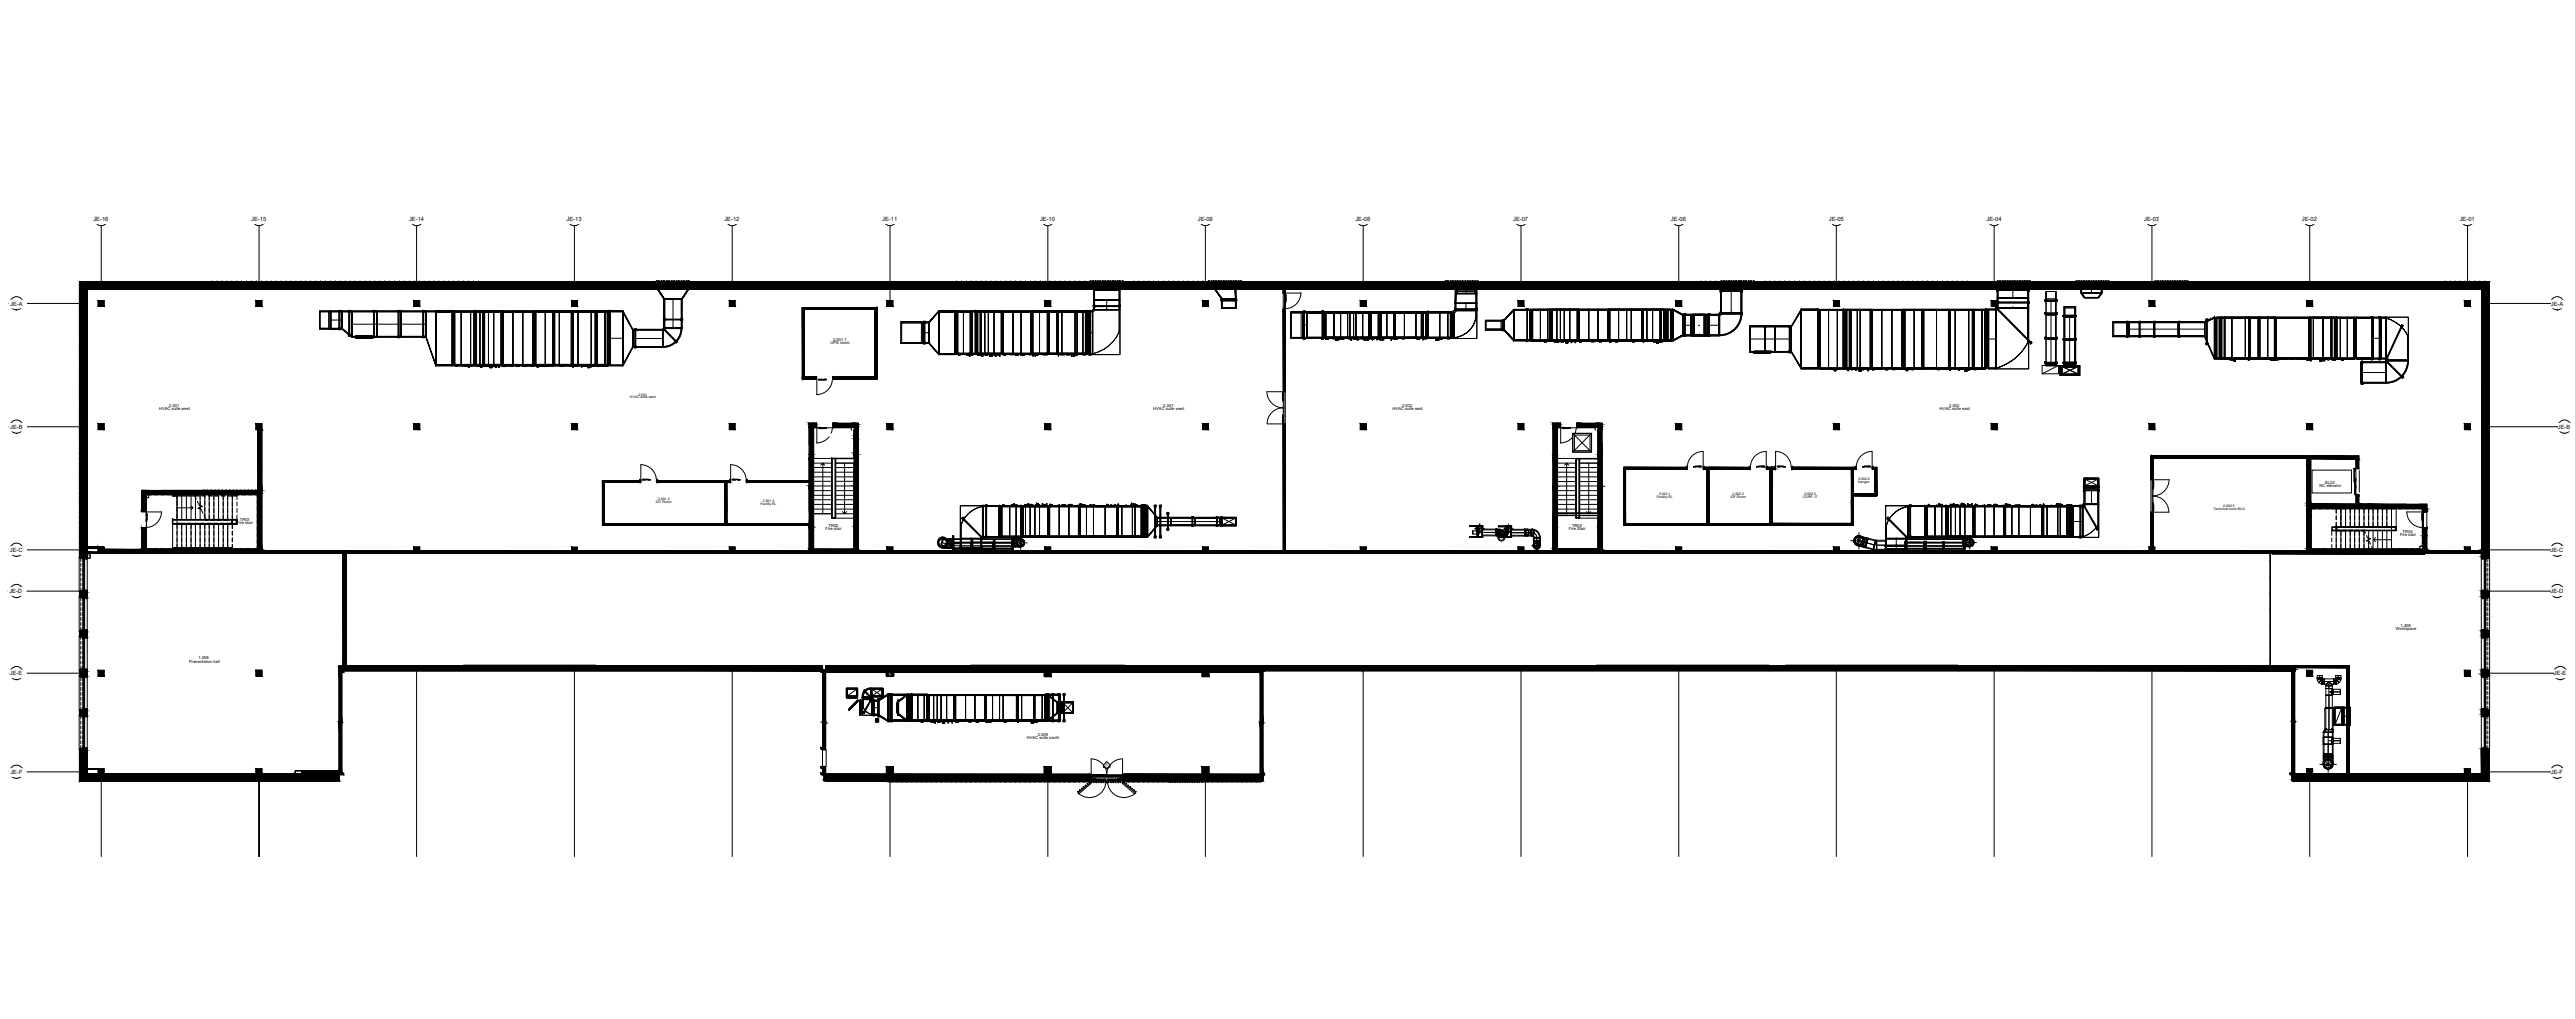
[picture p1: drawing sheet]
<svg xmlns="http://www.w3.org/2000/svg" width="420mm" height="166mm" viewBox="0 0 420 166" stroke-linecap="round" stroke-linejoin="round" font-family="sans-serif">
<defs><g id="words">
<g font-size=".9">
<text x="15.2" y="36">JE-16</text>
<text x="41" y="36">JE-15</text>
<text x="66.7" y="36">JE-14</text>
<text x="92.4" y="36">JE-13</text>
<text x="118.2" y="36">JE-12</text>
<text x="143.9" y="36">JE-11</text>
<text x="169.6" y="36">JE-10</text>
<text x="195.4" y="36">JE-09</text>
<text x="221.1" y="36">JE-08</text>
<text x="246.8" y="36">JE-07</text>
<text x="272.5" y="36">JE-06</text>
<text x="298.3" y="36">JE-05</text>
<text x="324" y="36">JE-04</text>
<text x="349.7" y="36">JE-03</text>
<text x="375.5" y="36">JE-02</text>
<text x="401.2" y="36">JE-01</text>
<text x="1.7" y="49.8">JE-A</text>
<text x="416.1" y="49.8">JE-A</text>
<text x="1.7" y="69.9">JE-B</text>
<text x="417.2" y="69.9">JE-B</text>
<text x="1.6" y="90">JE-C</text>
<text x="416" y="90">JE-C</text>
<text x="1.5" y="96.7">JE-D</text>
<text x="416" y="96.7">JE-D</text>
<text x="1.6" y="110.1">JE-E</text>
<text x="416.6" y="110.1">JE-E</text>
<text x="1.7" y="126.1">JE-F</text>
<text x="416.1" y="126.1">JE-F</text>
</g>
<g font-size=".7">
<text x="135.5" y="56.1">UPS room</text>
<text x="135.9" y="55.5">2.001.1</text>
<text x="26" y="66.9">HVAC suite west</text>
<text x="27.6" y="66.3">2.001</text>
<text x="188.1" y="66.9">HVAC suite west</text>
<text x="189.7" y="66.3">2.001</text>
<text x="227.1" y="66.9">HVAC suite east</text>
<text x="228.7" y="66.3">2.002</text>
<text x="316.4" y="66.9">HVAC suite east</text>
<text x="317.9" y="66.3">2.002</text>
<text x="378.3" y="79.4">NC elevator</text>
<text x="379.2" y="78.9">EL02</text>
<text x="38.7" y="85.4">Fire stair</text>
<text x="39.1" y="84.9">TR01</text>
<text x="134.7" y="86.5">Fire stair</text>
<text x="135.1" y="86">TR02</text>
<text x="255.9" y="86.5">Fire Stair</text>
<text x="256.4" y="86">TR03</text>
<text x="391.5" y="87.4">Fire stair</text>
<text x="391.9" y="86.9">TR04</text>
<text x="32.4" y="107.5">1.008</text>
<text x="390.8" y="102.7">Workspace</text>
<text x="391.5" y="102.2">1.408</text>
<text x="30.9" y="108">Presentation hall</text>
<text x="169.3" y="120">2.009</text>
<text x="167.5" y="120.5">HVAC suite south</text>
</g>
<g font-size=".6">
<text x="102.7" y="65">HVAC suite west</text>
<text x="104.2" y="64.5">2.001</text>
<text x="107" y="82">IDF Room</text>
<text x="107.4" y="81.5">2.001.2</text>
<text x="124" y="82.3">Facility EL</text>
<text x="124.4" y="81.9">2.001.3</text>
<text x="270.2" y="81.2">Facility EL</text>
<text x="270.6" y="80.7">2.002.1</text>
<text x="282.2" y="81.2">IDF Room</text>
<text x="282.6" y="80.7">2.002.2</text>
<text x="294.1" y="81.2">CORP. IT</text>
<text x="294.3" y="80.7">2.002.3</text>
<text x="303.1" y="78.8">Inergen</text>
<text x="303.1" y="78.3">2.002.4</text>
<text x="361" y="83.2">Technical room BUU</text>
<text x="362.6" y="82.7">2.002.5</text>
<text x="180.3" y="124.9">R</text>
</g>
</g></defs>
<!-- layer: A-WALL-____-PATT -->
<g fill="#000" stroke="#000" stroke-width=".16">
<path d="M107.1 78.6h.4zM121.8 78.4h10.2zM139.3 69.2h.7zM139.4 69.5h.6zM260.6 69.2h.7zM260.7 69.5h.6zM278.5 77.2h.1zM288.1 76.4h.6zM288.1 76.3h.7zM288.8 77.2h.1zM292.3 76.3h10zM377 74.4h7.7z"/>
<path d="M23.6 86.1h.2zM36.3 90h6.4zM39 80.5h3zM42 80.1h.7zM42.1 80.4h.6zM98.3 85.4h33.7v.2zM370.3 90h.4zM386.1 82.7h9.7zM389.5 90h6.3zM134.7 109.5h70.8zM373.8 117.6h.1zM17 126.2h24.7z"/>
<path d="M374.3 126.2h1.9zM402.9 126.2h1.9z"/>
<path d="M13.3 46.3h392.4zM13.3 46.3h392.4z"/>
<path d="M13.3 46.3v43.3zM13.3 46.3v43.3z"/>
<path d="M13.3 46.9l.6 42.7v-42.7zM13.3 46.9l.6 42.7h-.6z"/>
<path d="M14.2 47.2v42.4zM14.2 47.2v42.4z"/>
<path d="M14 47.1l.2 42.5v-42.5zM14 47.1l.2 42.5h-.2z"/>
<path d="M130.9 50.2h12.1zM130.9 50.2h12.1z"/>
<path d="M130.9 50.2v11.4zM130.9 50.2v11.4z"/>
<path d="M130.9 50.2v11.5zM130.9 50.2v11.5z"/>
<path d="M130.9 50.4l.2 11.1v-11.1zM130.9 50.4l.2 11.1h-.2z"/>
<path d="M131.2 50.4h11.6zM131.2 50.4h11.6z"/>
<path d="M131.1 50.4l.1 11zM131.1 50.4l.1 11z"/>
<path d="M131.2 50.4v10.8zM131.2 50.4v10.8z"/>
<path d="M132.1 46l.4 .8v-.8zM132.1 46l.4 .8h-.4z"/>
<path d="M132.1 46.8l.4 .2v-.2zM132.1 46.8l.4 .2h-.4z"/>
<path d="M142.7 50.4l.1 11.1zM142.7 50.4l.1 11.1z"/>
<path d="M131.1 50.4h11.7zM131.1 50.4h11.7z"/>
<path d="M142.8 50.4v11.1zM142.8 50.4v11.1z"/>
<path d="M130.9 50.2l12.1 .2v-.2zM130.9 50.2l12.1 .2h-12.1z"/>
<path d="M142.8 50.4l.2 11.3v-11.3zM142.8 50.4l.2 11.3h-.2z"/>
<path d="M143 50.2v11.5zM143 50.2v11.5z"/>
<path d="M130.9 50.1l12.1 .1zM130.9 50.1l12.1 .1z"/>
<path d="M143 50.2v11.6zM143 50.2v11.6z"/>
<path d="M176.9 46.1h7.3zM176.9 46.1h7.3z"/>
<path d="M176.9 46.1l.1 .1zM176.9 46.1l.1 .1z"/>
<path d="M184.1 46.1l.1 .1zM184.1 46.1l.1 .1z"/>
<path d="M196.2 46.1h7.2zM196.2 46.1h7.2z"/>
<path d="M196.2 46.1v.1zM196.2 46.1v.1z"/>
<path d="M203.4 46.1v.1zM203.4 46.1v.1z"/>
<path d="M209.3 47.2v.5zM209.3 47.2v.5z"/>
<path d="M209.3 50.4v13.4zM209.3 50.4v13.4z"/>
<path d="M209.3 47.2l.1 .4zM209.3 47.2l.1 .4z"/>
<path d="M209.3 47.6l.1 .1zM209.3 47.6l.1 .1z"/>
<path d="M209.3 50.4l.1 .2zM209.3 50.4l.1 .2z"/>
<path d="M209.3 50.6l.1 13.2zM209.3 50.6l.1 13.2z"/>
<path d="M209.4 47.2l.2 .5v-.5zM209.4 47.2l.2 .5h-.2z"/>
<path d="M209.4 50.4l.2 10.8v-10.8zM209.4 50.4l.2 10.8h-.2z"/>
<path d="M209.6 47.2v.4zM209.6 47.2v.4z"/>
<path d="M209.6 47.6v.1zM209.6 47.6v.1z"/>
<path d="M209.6 50.4v.2zM209.6 50.4v.2z"/>
<path d="M209.6 50.6v13.2zM209.6 50.6v13.2z"/>
<path d="M209.6 47.2v.5zM209.6 47.2v.5z"/>
<path d="M209.6 50.4v13.4zM209.6 50.4v13.4z"/>
<path d="M234.8 46.1h7.2zM234.8 46.1h7.2z"/>
<path d="M234.8 46.1v.1zM234.8 46.1v.1z"/>
<path d="M242 46.1v.1zM242 46.1v.1z"/>
<path d="M279.8 46.1h7.3zM279.8 46.1h7.3z"/>
<path d="M279.8 46.1l.1 .1zM279.8 46.1l.1 .1z"/>
<path d="M287 46.1l.1 .1zM287 46.1l.1 .1z"/>
<path d="M324.9 46.1h7.2zM324.9 46.1h7.2z"/>
<path d="M324.9 46.1v.1zM324.9 46.1v.1z"/>
<path d="M332.1 46.1v.1zM332.1 46.1v.1z"/>
<path d="M337.7 46.1h7.2zM337.7 46.1h7.2z"/>
<path d="M337.7 46.1v.1zM337.7 46.1v.1z"/>
<path d="M344.9 46.1v.1zM344.9 46.1v.1z"/>
<path d="M350.6 46.1h7.2zM350.6 46.1h7.2z"/>
<path d="M350.6 46.1v.1zM350.6 46.1v.1z"/>
<path d="M357.8 46.1v.1zM357.8 46.1v.1z"/>
<path d="M14.2 47.1l390.6 .1zM14.2 47.1l390.6 .1z"/>
<path d="M404.8 47.2v42.4zM404.8 47.2v42.4z"/>
<path d="M14 46.9l391 .2v-.2zM14 46.9l391 .2h-391z"/>
<path d="M404.8 47.1l.2 42.5v-42.5zM404.8 47.1l.2 42.5h-.2z"/>
<path d="M13.3 46.3l392.3 .6v-.6zM13.3 46.3l392.3 .6h-392.3z"/>
<path d="M405 46.9l.6 42.7v-42.7zM405 46.9l.6 42.7h-.6z"/>
<path d="M405.6 46.3l.1 43.3zM405.6 46.3l.1 43.3z"/>
<path d="M23.1 79.9l9.8 .2v-.2zM23.1 79.9l9.8 .2h-9.8z"/>
<path d="M32.9 79.9l9.1 .2v-.2zM32.9 79.9l9.1 .2h-9.1z"/>
<path d="M42 79.9l.3 .1zM42 79.9l.3 .1z"/>
<path d="M42 70.1l.3 .1zM42 70.1l.3 .1z"/>
<path d="M42 79.8l.3 .1zM42 79.8l.3 .1z"/>
<path d="M42.5 79.9l.2 .1zM42.5 79.9l.2 .1z"/>
<path d="M42 80l.7 .1v-.1zM42 80l.7 .1h-.7zM42 80.1h.7z"/>
<path d="M42.5 70.1l.2 .1zM42.5 70.1l.2 .1h-.2z"/>
<path d="M42 70.2l.7 9.6v-9.6zM42 70.2l.7 9.6h-.7z"/>
<path d="M42.5 79.8l.2 .1zM42.5 79.8l.2 .1z"/>
<path d="M98.3 78.3v7.3zM98.3 78.3v7.3z"/>
<path d="M98.3 78.3v7.2zM98.3 78.3v7.2z"/>
<path d="M98.3 78.3h6.1zM98.3 78.3h6.1z"/>
<path d="M98.3 78.3h6zM98.3 78.3h6z"/>
<path d="M98.3 78.4h6.1zM98.3 78.4h6.1z"/>
<path d="M98.3 78.4l.2 7v-7zM98.3 78.4l.2 7h-.2z"/>
<path d="M98.6 78.6v2.9zM98.6 78.6v2.9z"/>
<path d="M98.5 78.6l.1 6.8zM98.5 78.6l.1 6.8z"/>
<path d="M98.6 78.6h5.8zM98.6 78.6h5.8z"/>
<path d="M98.6 78.6h5.7zM98.6 78.6h5.7z"/>
<path d="M98.3 78.3l6.1 .1zM98.3 78.3l6.1 .1z"/>
<path d="M98.6 78.6h5.8zM98.6 78.6h5.8z"/>
<path d="M98.5 78.4l5.9 .2v-.2zM98.5 78.4l5.9 .2h-5.9z"/>
<path d="M107.1 78.6h.4zM107.1 78.6h.4z"/>
<path d="M107.1 78.3h11.1zM107.1 78.3h11.1z"/>
<path d="M107.1 78.4h11.1zM107.1 78.4h11.1z"/>
<path d="M107.1 78.5h2.1zM107.1 78.5h2.1zM107.1 78.5h2.1zM107.1 78.5h2.1z"/>
<path d="M107.1 78.5h2.1zM107.1 78.5h2.1z"/>
<path d="M107.1 78.5h2.1zM107.1 78.5h2.1z"/>
<path d="M107.1 78.5h2.1zM107.1 78.5h2.1z"/>
<path d="M107.1 78.5h2.1zM107.1 78.5h2.1z"/>
<path d="M107.1 78.5h2.1zM107.1 78.5h2.1z"/>
<path d="M107.1 78.5h2.1zM107.1 78.5h2.1z"/>
<path d="M107.1 78.6h11.2zM107.1 78.6h11.2zM107.1 78.6h11.2z"/>
<path d="M107.3 78.6h11zM107.3 78.6h11z"/>
<path d="M107.6 78.6h10.6zM107.6 78.6h10.6z"/>
<path d="M107.1 78.5h2.1zM107.1 78.5h2.1z"/>
<path d="M107.1 78.5h2.1zM107.1 78.5h2.1z"/>
<path d="M109.2 78.5h9.1zM109.2 78.5h9.1z"/>
<path d="M107.1 78.5h2.1zM107.1 78.5h2.1z"/>
<path d="M107.1 78.5l2.1 .1zM107.1 78.5l2.1 .1z"/>
<path d="M109.3 78.5h9zM109.3 78.5h9zM109.3 78.5h9zM109.3 78.5h9z"/>
<path d="M109.3 78.5h9zM109.3 78.5h9z"/>
<path d="M109.3 78.5h9zM109.3 78.5h9z"/>
<path d="M109.3 78.5h9zM109.3 78.5h9z"/>
<path d="M109.3 78.5h9zM109.3 78.5h9z"/>
<path d="M109.3 78.5h9zM109.3 78.5h9z"/>
<path d="M118.2 78.3h.9zM118.2 78.3h.9z"/>
<path d="M118.2 78.4h.9zM118.2 78.4h.9z"/>
<path d="M107.1 78.6h11.1zM107.1 78.6h11.1z"/>
<path d="M107.3 78.3l10.9 .1zM107.3 78.3l10.9 .1z"/>
<path d="M107.1 78.4l11.2 .1v-.1zM107.1 78.4l11.2 .1h-11.2z"/>
<path d="M109.2 78.5h9.1zM109.2 78.5h9.1z"/>
<path d="M109.3 78.5h9zM109.3 78.5h9z"/>
<path d="M109.3 78.5h9zM109.2 78.5h9.1z"/>
<path d="M109.2 78.5l9.1 .1zM109.2 78.5l9.1 .1z"/>
<path d="M107.1 78.6h11.2zM107.1 78.6h11.2z"/>
<path d="M118.2 78.6l.1 4.9zM118.2 78.6l.1 4.9z"/>
<path d="M118.3 78.6v6.8zM118.3 78.6v6.8z"/>
<path d="M118.5 78.6h.6zM118.5 78.6h.6z"/>
<path d="M118.5 78.6h.5zM118.5 78.6h.5z"/>
<path d="M118.3 78.4l.2 7v-7zM118.3 78.4l.2 7h-.2z"/>
<path d="M118.5 78.6v6.8zM118.5 78.6v6.8z"/>
<path d="M118.5 78.6v4.9zM118.5 78.6v4.9z"/>
<path d="M118.2 78.3l.8 .1zM118.2 78.3l.8 .1z"/>
<path d="M118.5 78.6h.6zM118.5 78.6h.6z"/>
<path d="M118.5 78.4l.6 .2v-.2zM118.5 78.4l.6 .2h-.6z"/>
<path d="M121.8 78.6h.7zM121.8 78.6h.7z"/>
<path d="M121.8 78.3h10.2zM121.8 78.3h10.2z"/>
<path d="M121.8 78.4h10.2zM121.8 78.4h10.2z"/>
<path d="M121.8 78.4h1.7zM121.8 78.4h1.7z"/>
<path d="M121.8 78.5h1.7zM121.8 78.5h1.7z"/>
<path d="M121.8 78.5h1.7zM121.8 78.5h1.7z"/>
<path d="M121.8 78.5h1.7zM121.8 78.5h1.7z"/>
<path d="M121.8 78.5h1.7zM121.8 78.5h1.7z"/>
<path d="M121.8 78.5h1.7zM121.8 78.5h1.7z"/>
<path d="M121.8 78.5h1.7zM121.8 78.5h1.7z"/>
<path d="M121.8 78.5h1.7zM121.8 78.5h1.7z"/>
<path d="M121.8 78.6h10.2zM121.8 78.6h10.2z"/>
<path d="M121.8 78.4h1.7zM121.8 78.4h1.8z"/>
<path d="M121.8 78.4l1.7 .1zM121.8 78.4l1.7 .1z"/>
<path d="M121.8 78.5h1.7zM121.8 78.5h1.7z"/>
<path d="M123.6 78.4h8.4zM123.6 78.4h8.4z"/>
<path d="M123.6 78.4h8.4zM123.6 78.4h8.4z"/>
<path d="M123.6 78.5h8.4zM123.6 78.5h8.4z"/>
<path d="M123.6 78.5h8.4zM123.6 78.5h8.4z"/>
<path d="M123.6 78.5h8.4zM123.6 78.5h8.4z"/>
<path d="M123.6 78.5h8.4zM123.6 78.5h8.4z"/>
<path d="M123.6 78.5h8.4zM123.6 78.5h8.4z"/>
<path d="M121.8 78.5h1.8zM121.8 78.5h1.8z"/>
<path d="M123.6 78.5h8.4zM123.6 78.5h8.4z"/>
<path d="M125.2 78.6h.7zM125.2 78.6h.7z"/>
<path d="M127 78.6h5zM127 78.6h5z"/>
<path d="M130.9 61.7h2.1zM130.9 61.7h2.1z"/>
<path d="M130.9 61.6v.1zM130.9 61.6v.1z"/>
<path d="M131.1 61.5h1.9zM131.1 61.5h1.9z"/>
<path d="M131.2 61.2v.2zM131.2 61.2v.2z"/>
<path d="M132 74.1h.5zM132 74.1h.5z"/>
<path d="M132 74.1h.5zM132 74.1h.5z"/>
<path d="M132 74.1h.5zM132 74.1h.5z"/>
<path d="M132 74.1h.5zM132 74.1h.5z"/>
<path d="M132 74.1h.5zM132 74.1h.5z"/>
<path d="M132 74.1h.5zM132 74.1h.5z"/>
<path d="M132 74.6h.5zM132 74.6h.5zM132 74.6h.5zM132 74.6h.5z"/>
<path d="M132 74.6h.5zM132 74.6h.5z"/>
<path d="M132 74.7h.5zM132 74.7h.5z"/>
<path d="M132 74.7h.5zM132 74.7h.5z"/>
<path d="M132 74.7h.5zM132 74.7h.5z"/>
<path d="M121.8 78.6h10.2zM121.8 78.6h10.2z"/>
<path d="M121.9 78.3l10.1 .1zM121.9 78.3l10.1 .1z"/>
<path d="M121.8 78.4h10.2zM121.8 78.4h10.2z"/>
<path d="M123.6 78.4l8.4 .1zM123.6 78.4l8.4 .1z"/>
<path d="M123.6 78.5h8.4zM123.6 78.5h8.4z"/>
<path d="M123.6 78.5h8.4zM123.6 78.5h8.4z"/>
<path d="M123.6 78.5h8.4zM123.6 78.5h8.4z"/>
<path d="M121.8 78.5l10.2 .1v-.1zM121.8 78.5l10.2 .1h-10.2z"/>
<path d="M121.8 78.6h10.2zM121.8 78.6h10.2zM121.9 78.6h10.1zM121.9 78.6h10.1z"/>
<path d="M132 79.3h.2zM132 79.3h.2z"/>
<path d="M132 79.2h.2zM132 79.2h.1z"/>
<path d="M132 74.1h.5zM132 74.1h.5z"/>
<path d="M132 74.6l.5 .1zM132 74.6l.5 .1z"/>
<path d="M132.5 74.1h.1zM132.5 74.1h.1zM132.5 74.1h.1zM132.5 74.1h.1z"/>
<path d="M132.5 74.1h.1zM132.5 74.1h.1z"/>
<path d="M132.5 74.1h.1zM132.5 74.1h.1zM132.5 74.1h.1zM132.5 74.1h.1z"/>
<path d="M132.5 74.1h.1zM132.5 74.1h.1z"/>
<path d="M132.5 74.6h.1zM132.5 74.6h.1zM132.5 74.6h.1zM132.5 74.6h.1z"/>
<path d="M132.5 74.6h.1zM132.5 74.6h.1z"/>
<path d="M132.5 74.6h.1zM132.5 74.6h.1z"/>
<path d="M132.5 74.7h.1zM132.5 74.7h.1z"/>
<path d="M132 69.2h.5zM132 69.2h.6z"/>
<path d="M132 69.2l.5 .3v-.3zM132 69.2l.5 .3h-.5z"/>
<path d="M132 69l.6 .2v-.2zM132 69l.6 .2h-.6z"/>
<path d="M132 69.5h.6zM132 69.5h.6z"/>
<path d="M132 69.5l.6 4.6v-4.6zM132 69.5l.6 4.6h-.6z"/>
<path d="M132.5 74.1h.1zM132.5 74.1h.1z"/>
<path d="M132.5 74.1h.1zM132.5 74.1h.1z"/>
<path d="M132 74.1l.6 .5v-.5zM132 74.1l.6 .5h-.6z"/>
<path d="M132.5 74.6l.1 .1zM132.5 74.6l.1 .1zM132.5 74.7h.1zM132.5 74.7h.1z"/>
<path d="M132.5 74.7h.1zM132.5 74.7h.1z"/>
<path d="M132 74.7l.6 4.5v-4.5zM132 74.7l.6 4.5h-.6z"/>
<path d="M132.4 79.2h.2zM132.4 79.2h.2z"/>
<path d="M132.4 79.3h.2zM132.4 79.3h.2z"/>
<path d="M132 79.3l.6 6.5v-6.5zM132 79.3l.6 6.5h-.6z"/>
<path d="M132.7 69.2h.4zM132.7 69.2h.4z"/>
<path d="M132.7 69.2h.4zM132.7 69.2h.4z"/>
<path d="M132.7 69.4h.4zM132.7 69.4h.4z"/>
<path d="M132.7 69l.4 .2v-.2zM132.7 69l.4 .2h-.4z"/>
<path d="M132.7 69.2h.4zM132.7 69.2h.4z"/>
<path d="M132.7 69.2l.4 .2v-.2zM132.7 69.2l.4 .2h-.4z"/>
<path d="M132.7 69.4l.4 .1zM132.7 69.4l.4 .1z"/>
<path d="M132.7 69.5h.4zM132.7 69.5h.4z"/>
<path d="M132.7 69.5l.4 .2v-.2zM132.7 69.5l.4 .2h-.4z"/>
<path d="M131.2 61.4l1.9 .1zM131.2 61.4l1.9 .1z"/>
<path d="M130.9 61.7l2.2 .1zM130.9 61.7l2.2 .1z"/>
<path d="M130.9 61.7h2.2zM130.9 61.7h2.2z"/>
<path d="M130.9 61.5l2.2 .2v-.2zM130.9 61.5l2.2 .2h-2.2z"/>
<path d="M131.1 61.5h2zM131.1 61.5h2z"/>
<path d="M135.9 69.2h3.3zM135.9 69.2h3.3z"/>
<path d="M135.9 61.6h1.5zM135.9 61.6h1.5z"/>
<path d="M135.9 61.6h1.5zM135.9 61.6h1.5z"/>
<path d="M135.9 61.6h1.5zM135.9 61.6h1.5z"/>
<path d="M135.9 61.6h1.5zM135.9 61.6h1.5z"/>
<path d="M135.9 61.6h1.5zM135.9 61.6h1.5z"/>
<path d="M135.9 61.6h1.5zM135.9 61.6h1.5z"/>
<path d="M135.9 61.6h1.5zM135.9 61.6h1.5z"/>
<path d="M135.9 61.7h1.5zM135.9 61.7h1.5z"/>
<path d="M136 69.2h3.2zM136 69.2h3.2z"/>
<path d="M136 69.4h3.2zM136 69.4h3.2z"/>
<path d="M136 61.5h6.8zM136 61.5h6.8zM136 61.5h6.8z"/>
<path d="M135.9 61.6h1.5zM135.9 61.6h1.5z"/>
<path d="M135.9 61.6h1.5zM135.9 61.6h1.5z"/>
<path d="M135.9 61.6l1.5 .1zM135.9 61.6l1.5 .1z"/>
<path d="M137.4 61.6h5.4zM137.4 61.6h5.4z"/>
<path d="M137.4 61.6h5.4zM137.4 61.6h5.4z"/>
<path d="M137.4 61.7h5.4zM137.4 61.7h5.4z"/>
<path d="M135.9 61.7h1.5zM135.9 61.7h1.5z"/>
<path d="M137.4 61.7h5.4zM137.4 61.7h5.4z"/>
<path d="M137.5 61.6h5.3zM137.5 61.6h5.3z"/>
<path d="M137.5 61.6h5.3zM137.5 61.6h5.3z"/>
<path d="M137.5 61.6h5.3zM137.5 61.6h5.3z"/>
<path d="M137.5 61.6h5.3zM137.5 61.6h5.3z"/>
<path d="M137.5 61.6h5.3zM137.5 61.6h5.3z"/>
<path d="M135.9 69.2h3.3zM135.9 69.2h3.4z"/>
<path d="M135.9 69.2l3.3 .2v-.2zM135.9 69.2l3.3 .2h-3.3z"/>
<path d="M135.9 69.4l3.3 .1zM135.9 69.4l3.3 .1z"/>
<path d="M135.9 69l3.4 .2v-.2zM135.9 69l3.4 .2h-3.4z"/>
<path d="M135.9 69.5h3.4zM135.9 69.5h3.4z"/>
<path d="M135.9 69.5l3.4 .2v-.2zM135.9 69.5l3.4 .2h-3.4z"/>
<path d="M139.3 71h.1zM139.3 71h.1z"/>
<path d="M139.3 71h.1zM139.3 71h.1z"/>
<path d="M139.3 71h.1zM139.3 71h.1z"/>
<path d="M139.3 71h.1zM139.3 71h.1z"/>
<path d="M139.3 71.1h.1zM139.3 71.1h.1z"/>
<path d="M139.3 71.1h.1zM139.3 71.1h.1z"/>
<path d="M139.3 71.6h.1zM139.3 71.6h.1zM139.3 71.6h.1zM139.3 71.6h.1z"/>
<path d="M139.3 71.6h.1zM139.3 71.6h.1z"/>
<path d="M139.3 71.6h.1zM139.3 71.6h.1z"/>
<path d="M139.3 71.6h.1zM139.3 71.6h.1z"/>
<path d="M139.3 71.6h.1zM139.3 71.6h.1z"/>
<path d="M139.3 73.8h.1zM139.3 73.8h.1zM139.3 73.8h.1zM139.3 73.8h.1z"/>
<path d="M139.3 73.9h.1zM139.3 73.9h.1z"/>
<path d="M139.3 73.9h.1zM139.3 73.9h.1z"/>
<path d="M139.3 73.9h.1zM139.3 73.9h.1z"/>
<path d="M139.3 73.9h.1zM139.3 73.9h.1z"/>
<path d="M139.3 74.1h.1zM139.3 74.1h.1z"/>
<path d="M139.3 74.1h.1zM139.3 74.1h.1z"/>
<path d="M139.3 74.1h.1zM139.3 74.1h.1z"/>
<path d="M139.3 74.1h.1zM139.3 74.1h.1z"/>
<path d="M139.3 74.1h.1zM139.3 74.1h.1z"/>
<path d="M139.3 74.1h.1zM139.3 74.1h.1z"/>
<path d="M139.3 71l.1 .1zM139.3 71l.1 .1zM139.3 71.1h.1zM139.3 71.1h.1z"/>
<path d="M139.4 71.1h.6zM139.4 71.1h.6z"/>
<path d="M139.3 71.6h.1zM139.3 71.6h.1z"/>
<path d="M139.4 71.6h.6zM139.4 71.6h.6z"/>
<path d="M139.3 73.8l.1 .1zM139.3 73.8l.1 .1z"/>
<path d="M139.4 73.9h.6zM139.4 73.9h.6z"/>
<path d="M139.3 74.1h.1zM139.3 74.1h.1z"/>
<path d="M139.4 74.1h.6zM139.4 74.1h.6z"/>
<path d="M139.5 71h.5zM139.5 71h.5z"/>
<path d="M139.5 71h.5zM139.5 71h.5z"/>
<path d="M139.5 71h.5zM139.5 71h.5z"/>
<path d="M139.5 71.6h.5zM139.5 71.6h.5z"/>
<path d="M139.5 71.6h.5zM139.5 71.6h.5z"/>
<path d="M139.5 73.9h.5zM139.5 73.9h.5z"/>
<path d="M139.5 73.9h.5zM139.5 73.9h.5zM139.5 73.9h.5zM139.5 73.9h.5z"/>
<path d="M139.5 74.1h.5zM139.5 74.1h.5z"/>
<path d="M139.5 74.1h.5zM139.5 74.1h.5zM139.5 74.1h.5zM139.5 74.1h.5z"/>
<path d="M139.3 79.3h.2zM139.3 79.3h.2z"/>
<path d="M139.3 79.2h.2zM139.3 79.2h.2z"/>
<path d="M139.3 69l.7 .2v-.2zM139.3 69l.7 .2h-.7zM139.3 69.2h.7z"/>
<path d="M139.4 69.2l.6 .3v-.3zM139.4 69.2l.6 .3h-.6zM139.3 69.5h.7z"/>
<path d="M139.3 69.5l.7 1.5v-1.5zM139.3 69.5l.7 1.5h-.7z"/>
<path d="M139.4 71h.6zM139.4 71h.6z"/>
<path d="M139.5 71l.5 .1zM139.5 71l.5 .1zM139.5 71.1h.5zM139.5 71.1h.5z"/>
<path d="M139.5 71.1h.5zM139.4 71.1h.6z"/>
<path d="M139.3 71.1l.7 .5v-.5zM139.3 71.1l.7 .5h-.7z"/>
<path d="M139.4 71.6h.6zM139.4 71.6h.6zM139.5 71.6h.5zM139.5 71.6h.5z"/>
<path d="M139.5 71.6h.5zM139.5 71.6h.5z"/>
<path d="M139.5 71.6h.5zM139.5 71.6h.5zM139.5 71.6h.5zM139.4 71.6h.6z"/>
<path d="M139.3 71.6l.7 2.2v-2.2zM139.3 71.6l.7 2.2h-.7z"/>
<path d="M139.4 73.8h.6zM139.4 73.8h.6zM139.5 73.8h.5zM139.5 73.8h.5z"/>
<path d="M139.5 73.8l.5 .1zM139.5 73.8l.5 .1z"/>
<path d="M139.5 73.9h.5zM139.4 73.9h.6z"/>
<path d="M139.3 73.9l.7 .2v-.2zM139.3 73.9l.7 .2h-.7z"/>
<path d="M139.4 74.1h.6zM139.4 74.1h.6zM139.5 74.1h.5zM139.5 74.1h.5z"/>
<path d="M139.5 74.1h.5zM139.5 74.1h.5z"/>
<path d="M139.5 74.1h.5zM139.4 74.1h.6z"/>
<path d="M139.3 74.1l.7 5.1v-5.1zM139.3 74.1l.7 5.1h-.7z"/>
<path d="M139.8 79.2h.2zM139.8 79.2h.2z"/>
<path d="M139.8 79.3h.2zM139.8 79.3h.2z"/>
<path d="M139.3 79.3l.7 6.6v-6.6zM139.3 79.3l.7 6.6h-.7z"/>
<path d="M135.9 61.4l6.8 .1zM135.9 61.4l6.8 .1z"/>
<path d="M135.9 61.5h6.9zM135.9 61.5h6.9z"/>
<path d="M135.9 61.5l6.9 .1zM135.9 61.5l6.9 .1z"/>
<path d="M137.4 61.6h5.4zM137.4 61.6h5.4z"/>
<path d="M137.5 61.6h5.3zM137.5 61.6h5.3z"/>
<path d="M137.5 61.6l5.3 .1zM137.5 61.6l5.3 .1z"/>
<path d="M135.9 61.7h6.9zM135.9 61.7h6.9z"/>
<path d="M135.9 61.7h7.1zM135.9 61.7h7.1z"/>
<path d="M135.9 61.7h7.1zM135.9 61.7h7.1zM136 61.7h7zM136 61.7h7z"/>
<path d="M135.9 61.7l7.1 .1zM135.9 61.7l7.1 .1z"/>
<path d="M209.3 69.2v20.7zM209.3 69.2v20.7z"/>
<path d="M209.3 69.2l.1 20.7zM209.3 69.2l.1 20.7z"/>
<path d="M209.4 61.2l.2 2.6v-2.6zM209.4 61.2l.2 2.6h-.2z"/>
<path d="M209.4 69.2l.2 20.7v-20.7zM209.4 69.2l.2 20.7h-.2z"/>
<path d="M209.6 69.2v20.7zM209.6 69.2v20.7z"/>
<path d="M209.6 69.2v20.7zM209.6 69.2v20.7z"/>
<path d="M253.3 74.1h.5zM253.3 74.1h.5zM253.3 74.1h.5zM253.3 74.1h.5z"/>
<path d="M253.3 74.1h.5zM253.3 74.1h.5z"/>
<path d="M253.3 74.1h.5zM253.3 74.1h.5z"/>
<path d="M253.3 74.1h.5zM253.3 74.1h.5z"/>
<path d="M253.3 74.1h.5zM253.3 74.1h.5z"/>
<path d="M253.3 74.7h.5zM253.3 74.7h.5z"/>
<path d="M253.3 74.7h.5zM253.3 74.7h.5z"/>
<path d="M253.3 74.7h.5zM253.3 74.7h.5z"/>
<path d="M253.3 74.7h.5zM253.3 74.7h.5z"/>
<path d="M253.3 79.2h.2zM253.3 79.2h.2z"/>
<path d="M253.3 79.3h.2zM253.3 79.3h.2z"/>
<path d="M253.3 74.1h.5zM253.3 74.1h.5z"/>
<path d="M253.8 74.1h.2zM253.8 74.1h.2z"/>
<path d="M253.3 74.6l.5 .1zM253.3 74.6l.5 .1zM253.3 74.7h.5zM253.3 74.7h.5z"/>
<path d="M253.3 74.7h.5zM253.3 74.7h.5z"/>
<path d="M253.8 74.7h.2zM253.8 74.7h.2z"/>
<path d="M253.9 74.1h.1zM253.9 74.1h.1z"/>
<path d="M253.9 74.1h.1zM253.9 74.1h.1z"/>
<path d="M253.9 74.1h.1zM253.9 74.1h.1z"/>
<path d="M253.9 74.7h.1zM253.9 74.7h.1z"/>
<path d="M253.9 74.7h.1zM253.9 74.7h.1z"/>
<path d="M253.9 74.7h.1zM253.9 74.7h.1z"/>
<path d="M253.9 74.7h.1zM253.9 74.7h.1z"/>
<path d="M253.3 69.2h.6zM253.3 69.2h.7z"/>
<path d="M253.3 69.2l.6 .3v-.3zM253.3 69.2l.6 .3h-.6z"/>
<path d="M253.3 69l.7 .2v-.2zM253.3 69l.7 .2h-.7z"/>
<path d="M253.3 69.5h.7zM253.3 69.5h.7z"/>
<path d="M253.3 69.5l.7 4.6v-4.6zM253.3 69.5l.7 4.6h-.7z"/>
<path d="M253.8 74.1h.2zM253.8 74.1h.2zM253.9 74.1h.1zM253.9 74.1h.1z"/>
<path d="M253.9 74.1h.1zM253.9 74.1h.1z"/>
<path d="M253.9 74.1h.1zM253.8 74.1h.2z"/>
<path d="M253.3 74.1l.7 .5v-.5zM253.3 74.1l.7 .5h-.7z"/>
<path d="M253.8 74.6h.2zM253.8 74.6h.2z"/>
<path d="M253.9 74.6l.1 .1zM253.9 74.6l.1 .1z"/>
<path d="M253.9 74.7h.1zM253.9 74.7h.1z"/>
<path d="M253.3 74.7l.7 4.5v-4.5zM253.3 74.7l.7 4.5h-.7z"/>
<path d="M253.7 79.2h.3zM253.7 79.2h.3z"/>
<path d="M253.8 79.3h.2zM253.8 79.3h.2z"/>
<path d="M253.3 79.3l.7 6.6v-6.6zM253.3 79.3l.7 6.6h-.7z"/>
<path d="M254.1 69.2h.4zM254.1 69.2h.4z"/>
<path d="M254.1 69.2h.3zM254.1 69.2h.3z"/>
<path d="M254.1 69.4h.3zM254.1 69.4h.3z"/>
<path d="M254 69l.5 .2v-.2zM254 69l.5 .2h-.5z"/>
<path d="M254 69.2h.5zM254 69.2h.5z"/>
<path d="M254.1 69.2l.4 .2v-.2zM254.1 69.2l.4 .2h-.4z"/>
<path d="M254.1 69.4l.4 .1zM254.1 69.4l.4 .1z"/>
<path d="M254.1 69.5h.4zM254 69.5h.5z"/>
<path d="M254 69.5l.5 .2v-.2zM254 69.5l.5 .2h-.5z"/>
<path d="M257.2 69.2h3.4zM257.2 69.2h3.4z"/>
<path d="M257.3 69.2h3.3zM257.3 69.2h3.3z"/>
<path d="M257.3 69.4h3.3zM257.3 69.4h3.3z"/>
<path d="M257.2 69.2h3.4zM257.2 69.2h3.4z"/>
<path d="M257.2 69.2l3.4 .2v-.2zM257.2 69.2l3.4 .2h-3.4z"/>
<path d="M257.2 69.4l3.4 .1zM257.2 69.4l3.4 .1z"/>
<path d="M257.2 69l3.4 .2v-.2zM257.2 69l3.4 .2h-3.4z"/>
<path d="M257.2 69.5h3.4zM257.2 69.5h3.4z"/>
<path d="M257.2 69.5l3.4 .2v-.2zM257.2 69.5l3.4 .2h-3.4z"/>
<path d="M260.6 74.1h.2zM260.6 74.1h.2zM260.6 74.1h.2zM260.6 74.1h.2z"/>
<path d="M260.6 74.1h.2zM260.6 74.1h.2z"/>
<path d="M260.6 74.1h.2zM260.6 74.1h.2z"/>
<path d="M260.6 74.1h.2zM260.6 74.1h.2z"/>
<path d="M260.6 74.1h.2zM260.6 74.1h.2z"/>
<path d="M260.6 74.1h.2zM260.6 74.1h.2z"/>
<path d="M260.8 74.1h.5zM260.8 74.1h.5z"/>
<path d="M260.8 74.1h.5zM260.8 74.1h.5z"/>
<path d="M260.8 74.1h.5zM260.8 74.1h.5z"/>
<path d="M260.8 74.1h.5zM260.8 74.1h.5z"/>
<path d="M260.6 79.2h.3zM260.6 79.2h.3z"/>
<path d="M260.6 79.3h.3zM260.6 79.3h.3z"/>
<path d="M260.6 69l.7 .2v-.2zM260.6 69l.7 .2h-.7zM260.6 69.2h.7z"/>
<path d="M260.7 69.2l.6 .3v-.3zM260.7 69.2l.6 .3h-.6zM260.6 69.5h.7z"/>
<path d="M260.6 69.5l.7 4.6v-4.6zM260.6 69.5l.7 4.6h-.7z"/>
<path d="M260.8 74.1h.5zM260.8 74.1h.5zM260.8 74.1h.5zM260.8 74.1h.5z"/>
<path d="M260.8 74.1h.5zM260.8 74.1h.5z"/>
<path d="M260.8 74.1h.5zM260.8 74.1h.5z"/>
<path d="M260.6 74.1l.7 5.1v-5.1zM260.6 74.1l.7 5.1h-.7z"/>
<path d="M261.2 79.2h.1zM261.2 79.2h.1z"/>
<path d="M261.2 79.3h.1zM261.2 79.3h.1z"/>
<path d="M260.6 79.3l.7 6.6v-6.6zM260.6 79.3l.7 6.6h-.7z"/>
<path d="M264.8 76.2h10.2zM264.8 76.2h10.2z"/>
<path d="M264.8 76.2v9.5zM264.8 76.2v9.5z"/>
<path d="M264.8 76.3l.1 9.4zM264.8 76.3l.1 9.4z"/>
<path d="M265.1 76.5h9.9zM265.1 76.5h9.9z"/>
<path d="M264.9 76.4l.2 9v-9zM264.9 76.4l.2 9h-.2z"/>
<path d="M265.1 76.5v8.9zM265.1 76.5v8.9z"/>
<path d="M265.1 76.5v8.9zM265.1 76.5v8.9z"/>
<path d="M265.1 76.5h10zM265.1 76.5h10z"/>
<path d="M264.8 76.2h10.3zM264.8 76.2h10.3z"/>
<path d="M264.8 76.2h10.3zM264.8 76.2h10.3z"/>
<path d="M264.8 76.2l10.3 .1zM264.8 76.2l10.3 .1z"/>
<path d="M264.9 76.3l10.2 .1v-.1zM264.9 76.3l10.2 .1h-10.2z"/>
<path d="M265.1 76.4l10 .1zM265.1 76.4l10 .1z"/>
<path d="M278 76.2h.7zM278 76.2h.7z"/>
<path d="M278 76.5h.7zM278 76.5h.7z"/>
<path d="M278.4 76.5v8zM278.4 76.5v8z"/>
<path d="M278.4 76.5l.1 8zM278.4 76.5l.1 8z"/>
<path d="M278.5 77.2h.1zM278.5 77.2h.1z"/>
<path d="M278.5 76.5l.1 .7v-.7zM278.5 76.5l.1 .7h-.1z"/>
<path d="M278.5 77.2l.1 7.3v-7.3zM278.5 77.2l.1 7.3h-.1z"/>
<path d="M278.6 76.5l.1 8zM278.6 76.5l.1 8z"/>
<path d="M278.7 76.5v8zM278.7 76.5v8z"/>
<path d="M277.8 76.5h.9zM277.8 76.5h.9z"/>
<path d="M277.8 76.2h.9zM277.8 76.2h.9z"/>
<path d="M277.8 76.2l.9 .1zM277.8 76.2l.9 .1z"/>
<path d="M277.8 76.3l.9 .1v-.1zM277.8 76.3l.9 .1h-.9z"/>
<path d="M277.8 76.4l.9 .1zM277.8 76.4l.9 .1z"/>
<path d="M278.7 76.2h6.6zM278.7 76.2h6.6z"/>
<path d="M278.7 76.5h6.6zM278.7 76.5h6.6z"/>
<path d="M278.7 76.5h6.7zM278.7 76.5h6.7z"/>
<path d="M278.7 76.2h6.7zM278.7 76.2h6.7z"/>
<path d="M278.7 76.2h6.7zM278.7 76.2h6.7z"/>
<path d="M278.7 76.2l6.7 .1zM278.7 76.2l6.7 .1z"/>
<path d="M278.7 76.3l6.7 .1v-.1zM278.7 76.3l6.7 .1h-6.7z"/>
<path d="M278.7 76.4l6.7 .1zM278.7 76.4l6.7 .1z"/>
<path d="M288.3 76.2h.6zM288.3 76.2h.6z"/>
<path d="M288.3 76.5h.4zM288.3 76.5h.4z"/>
<path d="M288.1 76.5h.6zM288.1 76.5h.6z"/>
<path d="M288.7 76.5v5zM288.7 76.5v5z"/>
<path d="M288.1 76.4l.6 .1zM288.1 76.4l.6 .1z"/>
<path d="M288.7 76.4l.1 5.1zM288.7 76.4l.1 5.1z"/>
<path d="M288.1 76.3l.7 .1v-.1zM288.1 76.3l.7 .1h-.7z"/>
<path d="M288.8 77.2h.1zM288.8 77.2h.1z"/>
<path d="M288.8 77.2h.1zM288.8 77.2h.1z"/>
<path d="M288.8 77.2h.1zM288.8 77.2h.1z"/>
<path d="M288.8 77.2h.1zM288.8 77.2h.1z"/>
<path d="M288.8 77.2h.1zM288.8 77.2h.1z"/>
<path d="M288.8 77.2h.1zM288.8 77.2h.1z"/>
<path d="M288.8 77.2h.1zM288.8 77.2h.1z"/>
<path d="M288.8 78.1h.1zM288.8 78.1h.1z"/>
<path d="M288.8 78.1h.1zM288.8 78.1h.1zM288.8 78.1h.1zM288.8 78.1h.1z"/>
<path d="M288.8 78.2h.1zM288.8 78.2h.1z"/>
<path d="M288.8 78.2h.1zM288.8 78.2h.1zM288.8 78.2h.1zM288.8 78.2h.1z"/>
<path d="M288.8 78.2h.1zM288.8 78.2h.1z"/>
<path d="M288.8 78.2h.1zM288.8 78.2h.1z"/>
<path d="M288.8 78.8h.1zM288.8 78.8h.1z"/>
<path d="M288.8 78.8h.1zM288.8 78.8h.1z"/>
<path d="M288.8 78.8h.1zM288.8 78.8h.1z"/>
<path d="M288.8 78.8h.1zM288.8 78.8h.1zM288.8 78.8h.1zM288.8 78.8h.1z"/>
<path d="M288.8 78.8h.1zM288.8 78.8h.1z"/>
<path d="M288.8 76.3l.1 .9v-.9zM288.8 76.3l.1 .9h-.1z"/>
<path d="M288.8 77.2h.1zM288.8 77.2h.1z"/>
<path d="M288.8 77.2h.1zM288.8 77.2h.1z"/>
<path d="M288.8 77.2l.1 .9v-.9zM288.8 77.2l.1 .9h-.1z"/>
<path d="M288.8 78.1l.1 .1zM288.8 78.1l.1 .1z"/>
<path d="M288.8 78.2l.1 .6v-.6zM288.8 78.2l.1 .6h-.1z"/>
<path d="M288.8 78.8h.1zM288.8 78.8h.1z"/>
<path d="M288.8 78.8h.1zM288.8 78.8h.1z"/>
<path d="M288.8 78.8l.1 6.6v-6.6zM288.8 78.8l.1 6.6h-.1z"/>
<path d="M288.9 76.4h.7zM288.9 76.4h.7z"/>
<path d="M288.9 76.5h.5zM288.9 76.5h.5z"/>
<path d="M288.9 76.5h.7zM288.9 76.5h.7z"/>
<path d="M288.1 76.2l.8 .1zM288.1 76.2l.8 .1z"/>
<path d="M288.9 76.5l.1 8.9zM288.9 76.5l.1 8.9z"/>
<path d="M289 76.2h.6zM289 76.2h.6z"/>
<path d="M289 76.2h.4zM289 76.2h.4z"/>
<path d="M288.1 76.2h.9zM288.1 76.2h.9z"/>
<path d="M289 76.5v8.9zM289 76.5v8.9z"/>
<path d="M288.9 76.5h.7zM288.9 76.5h.7z"/>
<path d="M289 76.2h.6zM289 76.2h.6z"/>
<path d="M289 76.2l.6 .1zM289 76.2l.6 .1z"/>
<path d="M288.9 76.3l.7 .1v-.1zM288.9 76.3l.7 .1h-.7z"/>
<path d="M288.9 76.4l.7 .1zM288.9 76.4l.7 .1z"/>
<path d="M292.3 76.5h.3zM292.3 76.5h.3z"/>
<path d="M292.3 76.2h10zM292.3 76.2h10z"/>
<path d="M292.3 76.5h9.8zM292.3 76.5h9.8z"/>
<path d="M292.4 76.2h9.9zM292.4 76.2h9.9z"/>
<path d="M292.4 76.5h9.7zM292.4 76.5h9.7z"/>
<path d="M292.7 76.5h9.4zM292.7 76.5h9.4z"/>
<path d="M302 76.5v5zM302 76.5v5z"/>
<path d="M302 76.5l.1 8.8zM302 76.5l.1 8.8z"/>
<path d="M292.3 76.5h9.8zM292.3 76.5h9.8z"/>
<path d="M292.3 76.4l9.8 .1zM292.3 76.4l9.8 .1z"/>
<path d="M302.1 76.4l.2 9v-9zM302.1 76.4l.2 9h-.2z"/>
<path d="M292.3 76.3h10zM292.3 76.3h10zM292.3 76.3h10zM292.3 76.3h10z"/>
<path d="M292.3 76.3l10 .1v-.1zM292.3 76.3l10 .1h-10z"/>
<path d="M302.3 76.4v3.1zM302.3 76.4v3.1z"/>
<path d="M302.3 79.5v1.1zM302.3 79.5v1.1z"/>
<path d="M302.3 76.4v3.1zM302.3 76.4v3.1z"/>
<path d="M302.3 79.5v1.1zM302.3 79.5v1.1z"/>
<path d="M292.3 76.2h10zM292.3 76.2h10zM292.3 76.2h10zM292.3 76.2h10z"/>
<path d="M292.3 76.2l10 .1zM292.3 76.2l10 .1z"/>
<path d="M302.3 76.3l.3 .1v-.1zM302.3 76.3l.3 .1h-.3z"/>
<path d="M302.6 76.2l.1 .2zM302.6 76.2l.1 .2z"/>
<path d="M302.3 76.5h.4zM302.3 76.5h.4z"/>
<path d="M305.4 76.2v.3zM305.4 76.2v.3z"/>
<path d="M305.8 76.5v4zM305.8 76.5v4z"/>
<path d="M305.4 76.5h.4zM305.4 76.5h.4z"/>
<path d="M305.8 76.4l.1 4.1zM305.8 76.4l.1 4.1z"/>
<path d="M305.5 76.3l.4 .1v-.1zM305.5 76.3l.4 .1h-.4zM305.5 76.4h.4zM305.5 76.4h.4z"/>
<path d="M305.9 76.3l.2 4.3v-4.3zM305.9 76.3l.2 4.3h-.2z"/>
<path d="M306.1 76.2v4.4zM306.1 76.2v4.4z"/>
<path d="M306.1 76.2v4.6zM306.1 76.2v4.6z"/>
<path d="M350.8 74.4l.1 3.2zM350.8 74.4l.1 3.2z"/>
<path d="M350.8 77.6l.1 .6zM350.8 77.6l.1 .6z"/>
<path d="M350.9 74.4v3.8zM350.9 74.4v3.8z"/>
<path d="M350.9 74.6l.2 2.8v-2.8zM350.9 74.6l.2 2.8h-.2z"/>
<path d="M350.9 77.4l.2 .8v-.8zM350.9 77.4l.2 .8h-.2z"/>
<path d="M351.1 74.6v3.6zM351.1 74.6v3.6z"/>
<path d="M351.1 74.7l.1 3.5zM351.1 74.7l.1 3.5z"/>
<path d="M350.8 74.3l25.4 .1zM350.8 74.3l25.4 .1z"/>
<path d="M351.1 74.6l25.1 .1zM351.1 74.6l25.1 .1z"/>
<path d="M351.1 74.6h25.1zM351.1 74.6h25.1z"/>
<path d="M350.9 74.4l25.3 .2v-.2zM350.9 74.4l25.3 .2h-25.3z"/>
<path d="M350.9 74.4h25.3zM350.9 74.4h25.3z"/>
<path d="M376.2 74.4h.7zM376.2 74.4h.7z"/>
<path d="M376.2 74.4l.7 .3v-.3zM376.2 74.4l.7 .3h-.7z"/>
<path d="M376.2 74.7h.7zM376.2 74.7h.7z"/>
<path d="M376.2 74.3l.7 .1v-.1zM376.2 74.3l.7 .1h-.7z"/>
<path d="M376.2 74.7l.7 7.4v-7.4zM376.2 74.7l.7 7.4h-.7z"/>
<path d="M377 74.7l7.3 .1v-.1zM377 74.7l7.3 .1h-7.3z"/>
<path d="M377 74.3l7.7 .1v-.1zM377 74.3l7.7 .1h-7.7zM377 74.4h7.7z"/>
<path d="M377 74.4l7.7 .3v-.3zM377 74.4l7.7 .3h-7.7z"/>
<path d="M377 74.7h7.7zM377 74.7h7.7zM377 74.7h7.7zM377 74.7h7.7z"/>
<path d="M384.6 74.7l.1 .1zM384.6 74.7l.1 .1z"/>
<path d="M384.6 74.9h.1zM384.6 74.9h.1z"/>
<path d="M384.3 74.9l.4 1.4v-1.4zM384.3 74.9l.4 1.4h-.4z"/>
<path d="M13.1 89.5l.1 .4v-.4zM13.1 89.5l.1 .4h-.1z"/>
<path d="M13.2 88.3l.1 2.5zM13.2 88.3l.1 2.5z"/>
<path d="M13.2 96.6l.1 .1zM13.2 96.6l.1 .1z"/>
<path d="M13.2 96.7l.1 .5zM13.2 96.7l.1 .5z"/>
<path d="M13.3 89.6h.9zM13.3 89.6h.9z"/>
<path d="M13.2 90.8h.3zM13.2 90.8h.3z"/>
<path d="M13.2 96.5l.3 .1zM13.2 96.5l.3 .1z"/>
<path d="M13.2 97.2l.3 .1zM13.2 97.2l.3 .1z"/>
<path d="M13.2 89.5l.8 .4v-.4zM13.2 89.5l.8 .4h-.8z"/>
<path d="M13.3 88.3l.8 2.5v-2.5zM13.3 88.3l.8 2.5h-.8z"/>
<path d="M13.5 90.8h.6zM13.5 90.8h.6z"/>
<path d="M13.6 90.8l.5 .2v-.2zM13.6 90.8l.5 .2h-.5z"/>
<path d="M13.6 96.4l.5 .1v-.1zM13.6 96.4l.5 .1h-.5z"/>
<path d="M13.5 96.5l.6 .1zM13.5 96.5l.6 .1z"/>
<path d="M13.3 96.6l.8 .6v-.6zM13.3 96.6l.8 .6h-.8z"/>
<path d="M13.5 97.2l.6 .1zM13.5 97.2l.6 .1z"/>
<path d="M13.6 97.3l.5 .1v-.1zM13.6 97.3l.5 .1h-.5z"/>
<path d="M14.1 88.3l.1 2.7zM14.1 88.3l.1 2.7z"/>
<path d="M14.1 96.4l.1 1zM14.1 96.4l.1 1z"/>
<path d="M14.2 89.9v.7zM14.2 89.9v.7z"/>
<path d="M14.2 90.6v.4zM14.2 90.6v.4z"/>
<path d="M14.2 96.4v1zM14.2 96.4v1z"/>
<path d="M14.2 89.2v.2zM14.2 89.2v.2z"/>
<path d="M14.2 89.3l.1 .1zM14.2 89.3l.1 .1z"/>
<path d="M14.3 90v.2zM14.3 90v.2z"/>
<path d="M14.3 90l.1 .1zM14.3 90l.1 .1z"/>
<path d="M14.3 89.3l1.7 .1v-.1zM14.3 89.3l1.7 .1h-1.7z"/>
<path d="M14.4 90l1.6 .1v-.1zM14.4 90l1.6 .1h-1.6z"/>
<path d="M14.3 90.2h1.7zM14.3 90.2h1.7z"/>
<path d="M14.3 90.1l1.7 .1zM14.3 90.1l1.7 .1z"/>
<path d="M14.2 89.2h1.8zM14.2 89.2h1.8z"/>
<path d="M16 89.2v.2zM16 89.2v.2z"/>
<path d="M14.2 89.2l1.8 .1zM14.2 89.2l1.8 .1z"/>
<path d="M16 89.3v.1zM16 89.3v.1z"/>
<path d="M17 89.6h6.1zM17 89.6h6.1zM17 89.6l6.1 .5v-.5zM17 89.6l6.1 .5h-6.1zM17 90.1l6.1 .1zM17 90.1l6.1 .1z"/>
<path d="M16 90.1l1 .1zM16 90.1l1 .1z"/>
<path d="M23.1 89.6v.5zM23.1 89.6v.5z"/>
<path d="M23.1 89.7h5.7zM23.1 89.7h5.7z"/>
<path d="M23.1 89.7h4zM23.1 89.7h4z"/>
<path d="M23.1 89.7h4zM23.1 89.7h4z"/>
<path d="M23.1 89.7h4zM23.1 89.7h4z"/>
<path d="M23.1 89.7h4zM23.1 89.7h4z"/>
<path d="M23.1 89.7h4zM23.1 89.7h4z"/>
<path d="M23.1 89.7h4zM23.1 89.7h4z"/>
<path d="M23.1 89.7h4zM23.1 89.7h4z"/>
<path d="M23.1 89.7h6.5zM23.1 89.7h6.5z"/>
<path d="M23.1 80.5h4zM23.1 80.5h4zM23.1 80.5h4zM23.1 80.5h4z"/>
<path d="M23.1 80.5h4zM23.1 80.5h4z"/>
<path d="M23.1 80.5h4zM23.1 80.5h4z"/>
<path d="M23.1 80.5h4zM23.1 80.5h4z"/>
<path d="M23.1 80.5h4zM23.1 80.5h4z"/>
<path d="M17 89.6h6.1zM17 89.6h6.1z"/>
<path d="M23.1 89.6v.6zM23.1 89.6v.6z"/>
<path d="M17 90.2h6.1zM17 90.2h6.1z"/>
<path d="M23.1 80.7h.2zM23.1 80.7h.2z"/>
<path d="M23.1 83.2l.2 .2v-.2zM23.1 83.2l.2 .2h-.2z"/>
<path d="M23.1 86.1l.2 .1v-.1zM23.1 86.1l.2 .1h-.2z"/>
<path d="M23.1 89.4l.2 .1zM23.1 89.4l.2 .1z"/>
<path d="M23.1 89.6h.2zM23.1 89.6h.2z"/>
<path d="M23.1 80.5l.2 .1zM23.1 80.5l.2 .1z"/>
<path d="M23.3 83.2l.3 .2v-.2zM23.3 83.2l.3 .2h-.3z"/>
<path d="M23.3 86.1l.3 .1v-.1zM23.3 86.1l.3 .1h-.3z"/>
<path d="M23.6 80.7h.2zM23.6 80.7h.2z"/>
<path d="M23.1 80.7l.7 2.5v-2.5zM23.1 80.7l.7 2.5h-.7z"/>
<path d="M23.6 83.2l.2 .2v-.2zM23.6 83.2l.2 .2h-.2z"/>
<path d="M23.6 86.1l.2 .1v-.1zM23.6 86.1l.2 .1h-.2z"/>
<path d="M23.1 86.2l.7 3.2v-3.2zM23.1 86.2l.7 3.2h-.7z"/>
<path d="M23.6 89.4l.2 .1zM23.6 89.4l.2 .1z"/>
<path d="M23.1 89.7h4zM23.1 89.7h4z"/>
<path d="M27.1 89.7h1.7zM27.1 89.7h1.7z"/>
<path d="M23.1 80.5h4zM23.1 80.5h4z"/>
<path d="M27.2 89.7h1.6zM27.2 89.7h1.6zM27.2 89.7h1.6zM27.2 89.7h1.6z"/>
<path d="M27.2 89.7h1.6zM27.2 89.7h1.6z"/>
<path d="M27.2 89.7h1.5zM27.2 89.7h1.5z"/>
<path d="M27.2 89.7h1.5zM27.2 89.7h1.5z"/>
<path d="M27.2 89.7h1.5zM27.2 89.7h1.5z"/>
<path d="M27.2 89.7h1.6zM27.2 89.7h1.6zM27.2 89.7h1.6zM27.2 89.7h1.6z"/>
<path d="M27.2 89.7h1.6zM27.2 89.7h1.6z"/>
<path d="M27.2 89.7h1.6zM27.2 89.7h1.6z"/>
<path d="M27.2 89.7h2.4zM27.2 89.7h2.4z"/>
<path d="M27.2 80.5h5.7zM27.2 80.5h5.7z"/>
<path d="M27.2 80.5h5.7zM27.2 80.5h5.7zM27.2 80.5h5.7zM27.2 80.5h5.7z"/>
<path d="M27.2 80.5h5.7zM27.2 80.5h5.7z"/>
<path d="M27.2 89.7h1.5zM27.2 89.7h1.6z"/>
<path d="M27.2 89.7h1.6zM27.2 89.7h1.6z"/>
<path d="M28.8 89.7h.8zM28.8 89.7h.8z"/>
<path d="M27.1 89.7h1.7zM27.1 89.7h1.7z"/>
<path d="M28.8 89.7h.8zM28.8 89.7h.8z"/>
<path d="M28.8 89.7h.8zM28.8 89.7h.8z"/>
<path d="M28.8 89.7h.8zM28.8 89.7h.8z"/>
<path d="M28.8 89.7h.8zM28.8 89.7h.8z"/>
<path d="M23.1 89.8l6.4 .2v-.2zM23.1 89.8l6.4 .2h-6.4z"/>
<path d="M23.6 89.6h6zM23.6 89.6h6z"/>
<path d="M23.1 89.6l6.5 .1v-.1zM23.1 89.6l6.5 .1h-6.5z"/>
<path d="M28.8 89.7h.8zM28.8 89.7h.8z"/>
<path d="M28.8 89.7h.8zM28.8 89.7h.8z"/>
<path d="M28.8 89.7h.8zM28.8 89.7h.8z"/>
<path d="M27.2 89.7h2.4zM27.1 89.7h2.5z"/>
<path d="M23.1 89.7h6.5zM23.1 89.7l6.4 .1z"/>
<path d="M23.1 90h6.5zM23.1 90h6.5z"/>
<path d="M23.1 90l6.5 .2v-.2zM23.1 90l6.5 .2h-6.5z"/>
<path d="M23.1 80.1h9.8zM23.1 80.1h9.8z"/>
<path d="M23.1 80.1l9.8 .3v-.3zM23.1 80.1l9.8 .3h-9.8z"/>
<path d="M23.1 80.4h9.8zM23.1 80.4h9.8z"/>
<path d="M23.1 80.4l9.8 .1zM23.1 80.4l9.8 .1z"/>
<path d="M27.1 80.5h5.8zM27.1 80.5h5.8zM27.2 80.5h5.7zM27.2 80.5h5.7z"/>
<path d="M27.2 80.5h5.7zM27.2 80.5h5.7z"/>
<path d="M27.2 80.5h5.7zM27.1 80.5h5.8z"/>
<path d="M23.1 80.5h9.8zM23.1 80.5h9.8z"/>
<path d="M23.6 80.5l9.3 .1zM23.6 80.5l9.3 .1z"/>
<path d="M32.9 80.5h6.1zM32.9 80.5h6.1z"/>
<path d="M32.9 80.5h6zM32.9 80.5h6z"/>
<path d="M32.9 80.5h6.1zM32.9 80.5h6.1z"/>
<path d="M32.9 80.5h6.1zM32.9 80.5h6.1z"/>
<path d="M29.7 89.8l6.5 .2v-.2zM29.7 89.8l6.5 .2h-6.5z"/>
<path d="M29.7 90h6.5zM29.6 90h6.6z"/>
<path d="M29.6 89.6l6.6 .1v-.1zM29.6 89.6l6.6 .1h-6.6z"/>
<path d="M29.6 89.7h6.6zM29.6 89.7l6.6 .1z"/>
<path d="M29.6 90l6.6 .2v-.2zM29.6 90l6.6 .2h-6.6z"/>
<path d="M36.3 89.7h2.6zM36.3 89.7h2.6zM36.3 89.7h2.6zM36.3 89.7h2.6z"/>
<path d="M36.3 89.7h2.6zM36.3 89.7h2.6z"/>
<path d="M36.3 89.7h2.6zM36.3 89.7h2.6z"/>
<path d="M36.3 89.7h2.6zM36.3 89.7h2.6z"/>
<path d="M36.3 89.7h6.4zM36.3 89.7h6.4z"/>
<path d="M36.3 89.7h2.6zM36.3 89.7h2.6z"/>
<path d="M32.9 80.5h6zM32.9 80.5h6.1z"/>
<path d="M32.9 80.5h6zM32.9 80.5h6z"/>
<path d="M39 89.7h3.7zM39 89.7h3.7zM39 89.7h3.7zM39 89.7h3.7z"/>
<path d="M39 89.7h3.7zM39 89.7h3.7z"/>
<path d="M39 89.7h3.7zM39 89.7h3.7z"/>
<path d="M39 89.7h3.7zM39 89.7h3.7z"/>
<path d="M39 89.7h3.7zM39 89.7h3.7z"/>
<path d="M39 89.7h3.7zM39 89.7h3.7z"/>
<path d="M36.3 89.7h2.7zM36.3 89.7h2.7z"/>
<path d="M39 80.5h3zM39 80.5h3zM39 80.5h3zM39 80.5h3z"/>
<path d="M32.9 80.5h6.1zM32.9 80.5h6.1z"/>
<path d="M39 80.5h3zM39 80.5h3z"/>
<path d="M39 80.5h3zM39 80.5h3z"/>
<path d="M39 80.5h3zM39 80.5h3z"/>
<path d="M33 80.1l9 .3v-.3zM33 80.1l9 .3h-9z"/>
<path d="M33 80.4h9zM32.9 80.4h9.1z"/>
<path d="M32.9 80.1h9.1zM32.9 80.1h9.1z"/>
<path d="M32.9 80.4l9.1 .1zM32.9 80.4l9.1 .1z"/>
<path d="M39 80.5h3zM39 80.5h3z"/>
<path d="M39 80.5h3zM39 80.5h3zM39 80.5h3z"/>
<path d="M32.9 80.5l9.1 .1v-.1zM32.9 80.5l9.1 .1h-9.1z"/>
<path d="M42 89.4l.3 .1zM42 89.4l.3 .1z"/>
<path d="M36.3 89.6h6zM36.3 89.6h6z"/>
<path d="M42.1 80.1l.6 .3v-.3zM42.1 80.1l.6 .3h-.6zM42 80.4h.7z"/>
<path d="M42 80.4l.7 9v-9zM42 80.4l.7 9h-.7z"/>
<path d="M42.5 89.4l.2 .1zM42.5 89.4l.2 .1z"/>
<path d="M42.5 89.6h.2zM42.5 89.6h.2z"/>
<path d="M36.3 89.6l6.4 .1v-.1zM36.3 89.6l6.4 .1h-6.4z"/>
<path d="M39 89.7h3.7zM39 89.7h3.7z"/>
<path d="M36.3 89.7l6.4 .1zM36.3 89.7l6.4 .1z"/>
<path d="M36.3 89.8l6.4 .2v-.2zM36.3 89.8l6.4 .2h-6.4zM36.3 90h6.4z"/>
<path d="M36.3 90l6.4 .2v-.2zM36.3 90l6.4 .2h-6.4z"/>
<path d="M42.7 89.9h24.8zM42.7 89.9h24.8z"/>
<path d="M42.7 90.1h24.8zM42.7 90.1h24.8z"/>
<path d="M42.7 89.9l13.3 .2v-.2zM42.7 89.9l13.3 .2h-13.3z"/>
<path d="M56 90.2v17.6zM56 90.2v17.6z"/>
<path d="M56 90.2h.4zM56 90.2h.4z"/>
<path d="M56 90.3v17.5zM56 90.3v17.5z"/>
<path d="M56.1 90h.3zM56 90h.4zM56 90h.4z"/>
<path d="M56 90.3l.3 17.5v-17.5zM56 90.3l.3 17.5h-.3z"/>
<path d="M56 89.9l.4 .1zM56 89.9l.4 .1z"/>
<path d="M56 90h.4zM56 90h.4zM56 90h.4z"/>
<path d="M56 90l.4 .1zM56 90l.4 .1z"/>
<path d="M56 90.1h.4zM56 90.1h.4h-.4z"/>
<path d="M56 90.2l.4 .1zM56 90.2l.4 .1z"/>
<path d="M56.3 90.3l.1 18.2zM56.3 90.3l.1 18.2z"/>
<path d="M56.4 90.2v18.3zM56.4 90.2v18.3z"/>
<path d="M42.7 90.2h24.8zM42.7 90.2h24.8z"/>
<path d="M42.7 89.9h24.8zM42.7 89.9h24.8z"/>
<path d="M42.7 89.9h24.8zM42.7 89.9h24.8z"/>
<path d="M56.4 89.9l11.1 .2v-.2zM56.4 89.9l11.1 .2h-11.1z"/>
<path d="M42.7 90.1l24.8 .1zM42.7 90.1l24.8 .1z"/>
<path d="M67.5 90.1h1zM67.5 90.1h1z"/>
<path d="M68.5 89.9h24.7zM68.5 89.9h24.7z"/>
<path d="M67.5 90.1l1 .1zM67.5 90.1l1 .1z"/>
<path d="M67.5 90.2h1zM67.5 90.2h1z"/>
<path d="M68.5 90.2h24.7zM68.5 90.2h24.7z"/>
<path d="M68.5 89.9h24.7zM68.5 89.9h24.7z"/>
<path d="M68.5 89.9l24.7 .2v-.2zM68.5 89.9l24.7 .2h-24.7z"/>
<path d="M68.5 90.1l24.7 .1zM68.5 90.1l24.7 .1z"/>
<path d="M93.2 90.1l1 .1zM93.2 90.1l1 .1z"/>
<path d="M93.2 90.2h1zM93.2 90.2h1z"/>
<path d="M94.2 89.9h24.8zM94.2 89.9h24.8z"/>
<path d="M98.3 85.6h33.7zM98.3 85.6h33.7zM98.3 85.4l33.7 .2h-33.7z"/>
<path d="M98.3 85.5v.1zM98.3 85.5v.1z"/>
<path d="M98.6 85.4h19.7zM98.6 85.4h19.7z"/>
<path d="M98.6 81.5v3.9zM98.6 81.5v3.9z"/>
<path d="M98.5 85.4h19.8zM98.5 85.4h19.8z"/>
<path d="M118.2 83.5l.1 1.9zM118.2 83.5l.1 1.9z"/>
<path d="M118.5 85.4h13.5zM118.5 85.4h13.5z"/>
<path d="M118.5 83.5v1.9zM118.5 83.5v1.9z"/>
<path d="M94.2 90.2h24.8zM94.2 90.2h24.8z"/>
<path d="M94.2 89.9h24.8zM94.2 89.9h24.8z"/>
<path d="M94.2 89.9l24.8 .2v-.2zM94.2 89.9l24.8 .2h-24.8z"/>
<path d="M94.2 90.1l24.8 .1zM94.2 90.1l24.8 .1z"/>
<path d="M119 90.1l.9 .1zM119 90.1l.9 .1z"/>
<path d="M119 90.2h.9zM119 90.2h.9z"/>
<path d="M119.9 89.9h12.1zM119.9 89.9h12.1z"/>
<path d="M132 85.9h.5zM132 85.9h.5z"/>
<path d="M132 85.9h.5zM132 85.9h.5z"/>
<path d="M132 85.9h.5zM132 85.9h.5z"/>
<path d="M132 85.9h.5zM132 85.9h.5z"/>
<path d="M98.3 85.6l33.7 .1zM98.3 85.6l33.7 .1z"/>
<path d="M118.5 85.4h13.5zM118.5 85.4h13.5z"/>
<path d="M119.9 90.2h12.1zM119.9 90.2h12.1z"/>
<path d="M119.9 89.9h12.1zM119.9 89.9h12.1z"/>
<path d="M119.9 89.9l12.1 .2v-.2zM119.9 89.9l12.1 .2h-12.1z"/>
<path d="M119.9 90.1l12.1 .1zM119.9 90.1l12.1 .1z"/>
<path d="M132 89.6h.2zM132 89.6h.2z"/>
<path d="M132 89.4l.1 .1 .1-.1zM132 89.4l.1 .1z"/>
<path d="M132 85.8l.5 .1zM132 85.8l.5 .1zM132 85.9h.5zM132 85.9h.5z"/>
<path d="M132 85.9h.5zM132 85.9h.5z"/>
<path d="M132.5 85.9h.1zM132.5 85.9h.1z"/>
<path d="M132.5 85.9h.1zM132.5 85.9h.1z"/>
<path d="M132.5 85.9h.1zM132.5 85.9h.1zM132.5 85.9h.1zM132.5 85.9h.1z"/>
<path d="M132.5 85.8l.1 .1zM132.5 85.8l.1 .1zM132.5 85.9h.1zM132.5 85.9h.1z"/>
<path d="M132.5 85.9h.1zM132.5 85.9h.1z"/>
<path d="M132.5 85.9h.1zM132.5 85.9h.1z"/>
<path d="M132 85.9l.6 3.5v-3.5zM132 85.9l.6 3.5h-.6z"/>
<path d="M132.4 89.4l.2 .1zM132.4 89.4l.2 .1z"/>
<path d="M139.3 85.9h.1zM139.3 85.9h.1z"/>
<path d="M139.3 85.9h.1zM139.3 85.9h.1zM139.3 85.9h.1zM139.3 85.9h.1z"/>
<path d="M139.3 85.9h.1zM139.3 85.9h.1z"/>
<path d="M139.3 85.9h.1zM139.3 85.9h.1z"/>
<path d="M139.3 85.9h.1zM139.3 85.9h.1z"/>
<path d="M139.3 85.9h.1zM139.3 85.9h.1z"/>
<path d="M139.4 85.9h.6zM139.4 85.9h.6z"/>
<path d="M139.3 85.9h.1zM139.3 85.9h.1z"/>
<path d="M139.4 85.9h.6zM139.4 85.9h.6z"/>
<path d="M132.4 89.6h7.1zM132.4 89.6h7.1z"/>
<path d="M139.5 85.9h.5zM139.5 85.9h.5z"/>
<path d="M139.5 85.9h.5zM139.5 85.9h.5z"/>
<path d="M139.3 89.4l.2 .1v-.1zM139.3 89.4l.2 .1z"/>
<path d="M139.8 89.6h.2zM139.8 89.6h.2z"/>
<path d="M132 89.6l8 .6v-.6zM132 89.6l8 .6h-8z"/>
<path d="M139.4 85.9h.6zM139.4 85.9h.6zM139.5 85.9h.5zM139.5 85.9h.5z"/>
<path d="M139.5 85.9h.5zM139.5 85.9h.5zM139.5 85.9h.5zM139.5 85.9h.5z"/>
<path d="M139.5 85.9h.5zM139.4 85.9h.6z"/>
<path d="M139.3 85.9l.7 3.5v-3.5zM139.3 85.9l.7 3.5h-.7z"/>
<path d="M139.8 89.4l.2 .1zM139.8 89.4l.2 .1z"/>
<path d="M140 89.9h4.7zM140 89.9h4.7z"/>
<path d="M140 90.2h4.7zM140 90.2h4.7z"/>
<path d="M140 89.9h4.7zM140 89.9h4.7z"/>
<path d="M140 89.9l4.7 .2v-.2zM140 89.9l4.7 .2h-4.7z"/>
<path d="M140 90.1l4.7 .1zM140 90.1l4.7 .1z"/>
<path d="M144.7 90.1l.9 .1zM144.7 90.1l.9 .1z"/>
<path d="M144.7 90.2h.9zM144.7 90.2h.9z"/>
<path d="M145.6 89.9h24.8zM145.6 89.9h24.8z"/>
<path d="M145.6 90.2h24.8zM145.6 90.2h24.8z"/>
<path d="M145.6 89.9h24.8zM145.6 89.9h24.8z"/>
<path d="M145.6 89.9l24.8 .2v-.2zM145.6 89.9l24.8 .2h-24.8z"/>
<path d="M145.6 90.1l24.8 .1zM145.6 90.1l24.8 .1z"/>
<path d="M170.4 90.1l1 .1zM170.4 90.1l1 .1z"/>
<path d="M171.4 89.9h24.7zM171.4 89.9h24.7z"/>
<path d="M171.4 90.2h24.7zM171.4 90.2h24.7z"/>
<path d="M171.4 89.9h24.7zM171.4 89.9h24.7z"/>
<path d="M171.4 89.9l24.7 .2v-.2zM171.4 89.9l24.7 .2h-24.7z"/>
<path d="M171.4 90.1l24.7 .1zM171.4 90.1l24.7 .1z"/>
<path d="M197.1 89.9h12.2zM197.1 89.9h12.2z"/>
<path d="M196.1 90.1l1 .1zM196.1 90.1l1 .1z"/>
<path d="M196.1 90.2h1zM196.1 90.2h1z"/>
<path d="M197.1 89.9h12.3zM197.1 89.9h12.3z"/>
<path d="M209.6 89.9h12.3zM209.6 89.9h12.3z"/>
<path d="M197.1 90.2h24.8zM197.1 90.2h24.8z"/>
<path d="M209.6 89.9h12.3zM209.6 89.9h12.3z"/>
<path d="M197.1 89.9l24.8 .2v-.2zM197.1 89.9l24.8 .2h-24.8z"/>
<path d="M197.1 90.1l24.8 .1zM197.1 90.1l24.8 .1z"/>
<path d="M222.8 89.9h24.8zM222.8 89.9h24.8z"/>
<path d="M221.9 90.1l.9 .1zM221.9 90.1l.9 .1z"/>
<path d="M221.9 90.2h.9zM221.9 90.2h.9z"/>
<path d="M222.8 90.2h24.8zM222.8 90.2h24.8z"/>
<path d="M222.8 89.9h24.8zM222.8 89.9h24.8z"/>
<path d="M222.8 89.9l24.8 .2v-.2zM222.8 89.9l24.8 .2h-24.8z"/>
<path d="M222.8 90.1l24.8 .1zM222.8 90.1l24.8 .1z"/>
<path d="M247.6 90.1l.9 .1zM247.6 90.1l.9 .1z"/>
<path d="M248.5 89.9h4.8zM248.5 89.9h4.8z"/>
<path d="M253.3 85.9h.5zM253.3 85.9h.5zM253.3 85.9h.5zM253.3 85.9h.5z"/>
<path d="M253.3 85.9h.5zM253.3 85.9h.5z"/>
<path d="M253.3 85.9h.5zM253.3 85.9h.5zM253.3 85.9h.5zM253.3 85.9h.5z"/>
<path d="M253.3 85.9h.5zM253.3 85.9h.5z"/>
<path d="M253.3 85.9h.5zM253.3 85.9h.5z"/>
<path d="M248.5 90.2h4.8zM248.5 90.2h4.8z"/>
<path d="M248.5 89.9h4.8zM248.5 89.9h4.8z"/>
<path d="M248.5 89.9l4.8 .2v-.2zM248.5 89.9l4.8 .2h-4.8z"/>
<path d="M248.5 90.1l4.8 .1zM248.5 90.1l4.8 .1z"/>
<path d="M253.3 89.6h.2zM253.3 89.6h.2z"/>
<path d="M253.3 89.4l.2 .1zM253.3 89.4l.2 .1z"/>
<path d="M253.3 85.9h.5zM253.3 85.9h.5z"/>
<path d="M253.9 85.9h.1zM253.9 85.9h.1z"/>
<path d="M253.9 85.9h.1zM253.9 85.9h.1zM253.9 85.9h.1zM253.9 85.9h.1z"/>
<path d="M253.9 85.9h.1zM253.9 85.9h.1z"/>
<path d="M253.8 85.9h.2zM253.8 85.9h.2zM253.9 85.9h.1zM253.9 85.9h.1z"/>
<path d="M253.9 85.9h.1zM253.9 85.9h.1z"/>
<path d="M253.9 85.9h.1zM253.8 85.9h.2z"/>
<path d="M253.3 85.9l.7 3.5v-3.5zM253.3 85.9l.7 3.5h-.7z"/>
<path d="M253.7 89.4l.3 .1zM253.7 89.4l.3 .1z"/>
<path d="M260.6 85.9h.2zM260.6 85.9h.2z"/>
<path d="M260.6 85.9h.2zM260.6 85.9h.2z"/>
<path d="M260.6 85.9h.1zM260.6 85.9h.1z"/>
<path d="M260.6 85.9h.2zM260.6 85.9h.2z"/>
<path d="M260.6 85.9h.2zM260.6 85.9h.2z"/>
<path d="M260.8 85.9h.5zM260.8 85.9h.5z"/>
<path d="M260.6 85.9h.2zM260.6 85.9h.1z"/>
<path d="M260.6 85.9h.2zM260.6 85.9h.2z"/>
<path d="M260.8 85.9h.5zM260.8 85.9h.5z"/>
<path d="M260.8 85.9h.5zM260.8 85.9h.5z"/>
<path d="M260.8 85.9h.5zM260.8 85.9h.5zM260.8 85.9h.5zM260.8 85.9h.5z"/>
<path d="M253.8 89.6h7.1zM253.8 89.6h7.1z"/>
<path d="M260.6 89.4l.3 .1zM260.6 89.4l.3 .1z"/>
<path d="M261.2 89.6h.1zM261.2 89.6h.1z"/>
<path d="M253.3 89.6l8 .6v-.6zM253.3 89.6l8 .6h-8z"/>
<path d="M260.8 85.9h.5zM260.8 85.9h.5z"/>
<path d="M260.8 85.9h.5zM260.8 85.9h.5z"/>
<path d="M260.8 85.9h.5zM260.8 85.9h.5z"/>
<path d="M260.6 85.9l.7 3.5v-3.5zM260.6 85.9l.7 3.5h-.7z"/>
<path d="M261.2 89.4l.1 .1zM261.2 89.4l.1 .1z"/>
<path d="M261.3 89.9h12zM261.3 89.9h12z"/>
<path d="M264.9 85.4h.2zM264.9 85.4h.2z"/>
<path d="M265.1 85.4h13.6zM265.1 85.4h13.6z"/>
<path d="M261.3 90.2h12zM261.3 90.2h12z"/>
<path d="M261.3 89.9h12zM261.3 89.9h12z"/>
<path d="M261.3 89.9l12 .2v-.2zM261.3 89.9l12 .2h-12z"/>
<path d="M261.3 90.1l12 .1zM261.3 90.1l12 .1z"/>
<path d="M273.3 90.1h1zM273.3 90.1h1z"/>
<path d="M274.3 89.9h24.7zM274.3 89.9h24.7z"/>
<path d="M273.3 90.1l1 .1zM273.3 90.1l1 .1z"/>
<path d="M273.3 90.2h1zM273.3 90.2h1z"/>
<path d="M278.4 84.5v.9zM278.4 84.5v.9z"/>
<path d="M278.4 84.5l.1 .9zM278.4 84.5l.1 .9z"/>
<path d="M278.5 84.5l.1 .9v-.9zM278.5 84.5l.1 .9h-.1z"/>
<path d="M278.6 84.5l.1 .9zM278.6 84.5l.1 .9z"/>
<path d="M264.9 85.6l13.8 .1zM264.9 85.6l13.8 .1z"/>
<path d="M265.1 85.4h13.6zM265.1 85.4h13.6z"/>
<path d="M264.9 85.4l13.8 .2v-.2zM264.9 85.4l13.8 .2h-13.8zM264.9 85.6h13.8zM264.9 85.6h13.8z"/>
<path d="M278.7 84.5v.9zM278.7 84.5v.9z"/>
<path d="M278.7 85.4h10zM278.7 85.4h10z"/>
<path d="M278.7 85.6l10 .1zM278.7 85.6l10 .1z"/>
<path d="M278.7 85.4h10zM278.7 85.4h10z"/>
<path d="M278.7 85.4l10 .2v-.2zM278.7 85.4l10 .2h-10zM278.7 85.6h10zM278.7 85.6h10z"/>
<path d="M288.7 81.5v3.9zM288.7 81.5v3.9z"/>
<path d="M288.7 81.5l.1 3.9zM288.7 81.5l.1 3.9z"/>
<path d="M288.7 85.4h.3zM288.7 85.4h.3z"/>
<path d="M288.7 85.4l.3 .2v-.2zM288.7 85.4l.3 .2h-.3z"/>
<path d="M274.3 90.2h24.7zM274.3 90.2h24.7z"/>
<path d="M274.3 89.9h24.7zM274.3 89.9h24.7z"/>
<path d="M274.3 89.9l24.7 .2v-.2zM274.3 89.9l24.7 .2h-24.7z"/>
<path d="M274.3 90.1l24.7 .1zM274.3 90.1l24.7 .1z"/>
<path d="M300 89.9h24.8zM300 89.9h24.8z"/>
<path d="M299 90.1l1 .1zM299 90.1l1 .1z"/>
<path d="M302 81.5v3.8zM302 81.5v3.8z"/>
<path d="M289 85.3l13 .1zM289 85.3l13 .1z"/>
<path d="M289 85.4h13.1zM289 85.4h13.1z"/>
<path d="M289 85.4l13.3 .2v-.2zM289 85.4l13.3 .2h-13.3z"/>
<path d="M302.3 80.8v4.8zM302.3 80.8v4.8z"/>
<path d="M302.3 80.8v4.8zM302.3 80.8v4.8z"/>
<path d="M289 85.6l13.3 .1zM289 85.6l13.3 .1z"/>
<path d="M289 85.6h13.3zM289 85.6h13.3z"/>
<path d="M302.3 80.5h3.5zM302.3 80.5h3.5z"/>
<path d="M302.3 80.8h3.8zM302.3 80.8h3.8z"/>
<path d="M302.3 80.5l3.6 .1zM302.3 80.5l3.6 .1z"/>
<path d="M302.3 80.6l3.8 .2v-.2zM302.3 80.6l3.8 .2h-3.8z"/>
<path d="M306.1 80.6v.2zM306.1 80.6v.2z"/>
<path d="M302.3 80.8h3.8zM302.3 80.8h3.8z"/>
<path d="M300 90.2h24.8zM300 90.2h24.8z"/>
<path d="M300 89.9h24.8zM300 89.9h24.8z"/>
<path d="M300 89.9l24.8 .2v-.2zM300 89.9l24.8 .2h-24.8z"/>
<path d="M300 90.1l24.8 .1zM300 90.1l24.8 .1z"/>
<path d="M324.8 90.1l1 .1zM324.8 90.1l1 .1z"/>
<path d="M324.8 90.2h1zM324.8 90.2h1z"/>
<path d="M325.8 89.9h24.7zM325.8 89.9h24.7z"/>
<path d="M325.8 90.2h24.7zM325.8 90.2h24.7z"/>
<path d="M325.8 89.9h24.7zM325.8 89.9h24.7z"/>
<path d="M325.8 89.9l24.7 .2v-.2zM325.8 89.9l24.7 .2h-24.7z"/>
<path d="M325.8 90.1l24.7 .1zM325.8 90.1l24.7 .1z"/>
<path d="M350.8 83.5l.1 5.7zM350.8 83.5l.1 5.7z"/>
<path d="M350.9 83.5v5.7zM350.9 83.5v5.7z"/>
<path d="M350.9 83.5l.2 5.7v-5.7zM350.9 83.5l.2 5.7h-.2z"/>
<path d="M351.1 83.5v5.7zM351.1 83.5v5.7z"/>
<path d="M351.1 83.5l.1 5.7zM351.1 83.5l.1 5.7z"/>
<path d="M351.5 89.9h24.7zM351.5 89.9h24.7z"/>
<path d="M351.5 90.1h24.7zM351.5 90.1h24.7z"/>
<path d="M350.5 90.1l1 .1zM350.5 90.1l1 .1z"/>
<path d="M350.5 90.2h1zM350.5 90.2h1z"/>
<path d="M351.5 89.9l18.8 .2v-.2zM351.5 89.9l18.8 .2h-18.8z"/>
<path d="M370.3 90h.3zM370.3 90h.4zM370.3 90h.4z"/>
<path d="M370.3 89.9l.4 .1zM370.3 89.9l.4 .1z"/>
<path d="M370.3 90h.4zM370.3 90h.4z"/>
<path d="M370.3 90l.4 .1zM370.3 90l.4 .1z"/>
<path d="M370.3 90.1h.4zM370.3 90.1h.4h-.4z"/>
<path d="M376.2 89.7h3.4zM376.2 89.7h3.4z"/>
<path d="M376.2 89.7h3.4zM376.2 89.7h3.4z"/>
<path d="M376.2 89.7h3.4zM376.2 89.7h3.4z"/>
<path d="M376.2 89.7h6.5zM376.2 89.7h6.5z"/>
<path d="M351.5 90.2h24.7zM351.5 90.2h24.7z"/>
<path d="M351.5 89.9h24.7zM351.5 89.9h24.7z"/>
<path d="M351.5 89.9h24.7zM351.5 89.9h24.7z"/>
<path d="M370.7 89.9l5.5 .2v-.2zM370.7 89.9l5.5 .2h-5.5z"/>
<path d="M351.5 90.1l24.7 .1zM351.5 90.1l24.7 .1z"/>
<path d="M376.2 82.2h.2zM376.2 82.2h.2z"/>
<path d="M376.2 89.4l.2 .1zM376.2 89.4l.2 .1z"/>
<path d="M376.2 82.1h.2zM376.2 82.1h.2z"/>
<path d="M376.2 89.6h.2zM376.2 89.6h.2z"/>
<path d="M376.2 82.4l.7 .3v-.3zM376.2 82.4l.7 .3h-.7z"/>
<path d="M376.7 82.2h.2zM376.7 82.2h.2z"/>
<path d="M376.2 82.2l.7 .2v-.2zM376.2 82.2l.7 .2h-.7z"/>
<path d="M376.2 82.4h.7zM376.2 82.4h.7z"/>
<path d="M376.2 82.7h.7zM376.2 82.7h.7z"/>
<path d="M376.2 82.7l.7 6.7v-6.7zM376.2 82.7l.7 6.7h-.7z"/>
<path d="M376.7 89.4l.2 .1zM376.7 89.4l.2 .1z"/>
<path d="M376.7 82.1h.2zM376.7 82.1h.2z"/>
<path d="M377 82.7h2.6zM377 82.7h2.6zM377 82.7h2.6zM377 82.7h2.6z"/>
<path d="M377 82.7h2.6zM377 82.7h2.6z"/>
<path d="M377 82.7h2.6zM377 82.7h2.6z"/>
<path d="M377 82.7h2.6zM377 82.7h2.6z"/>
<path d="M377 82.7h2.6zM377 82.7h2.6z"/>
<path d="M377 82.7h2.6zM377 82.7h2.6z"/>
<path d="M379.6 82.7h6.4zM379.6 82.7h6.4z"/>
<path d="M376.2 89.6l3.4 .1zM376.2 89.6l3.4 .1zM376.2 89.7h3.4zM376.2 89.7h3.4z"/>
<path d="M376.2 89.7h3.4zM376.2 89.7h3.4z"/>
<path d="M379.7 82.7h6.3zM379.7 82.7h6.3z"/>
<path d="M379.7 82.7h6.3zM379.7 82.7h6.3zM379.7 82.7h6.3zM379.7 82.7h6.3z"/>
<path d="M379.7 89.6h3zM379.7 89.6h3z"/>
<path d="M379.7 89.7h3zM379.7 89.7h3z"/>
<path d="M379.7 89.7h3zM379.7 89.7h3z"/>
<path d="M379.7 89.7h3zM379.7 89.7h3zM379.7 89.7h3zM379.7 89.7h3z"/>
<path d="M379.7 89.7h3zM379.7 89.7h3z"/>
<path d="M376.2 89.7h3.5zM376.2 89.7h3.5z"/>
<path d="M376.2 89.8l6.4 .2v-.2zM376.2 89.8l6.4 .2h-6.4z"/>
<path d="M376.7 89.6h6zM376.7 89.6h6z"/>
<path d="M376.2 89.6h6.5zM376.2 89.6h6.5z"/>
<path d="M379.7 89.6l3 .1zM379.7 89.6l3 .1z"/>
<path d="M379.7 89.7h3zM379.7 89.7h3z"/>
<path d="M376.2 89.7h6.5zM376.2 89.7l6.4 .1z"/>
<path d="M376.2 90h6.5zM376.2 90h6.5z"/>
<path d="M376.2 90l6.5 .2v-.2zM376.2 90l6.5 .2h-6.5z"/>
<path d="M377 82.2h7.3zM377 82.2h7.3z"/>
<path d="M384.3 80.6l.4 1.5v-1.5zM384.3 80.6l.4 1.5h-.4z"/>
<path d="M384.6 82.1h.1zM384.6 82.1h.1z"/>
<path d="M377 82.4l9 .3v-.3zM377 82.4l9 .3h-9z"/>
<path d="M377 82.7h9zM377 82.7h9z"/>
<path d="M384.6 82.2h1.4zM384.6 82.2h1.4z"/>
<path d="M377 82.2l9 .2v-.2zM377 82.2l9 .2h-9z"/>
<path d="M377 82.4h9zM377 82.4h9z"/>
<path d="M377 82.7h9zM377 82.7h9z"/>
<path d="M379.6 82.7h6.4zM379.6 82.7h6.4zM379.7 82.7h6.3zM379.7 82.7h6.3z"/>
<path d="M379.7 82.7h6.3zM379.7 82.7h6.3z"/>
<path d="M379.7 82.7h6.3zM379.6 82.7h6.4z"/>
<path d="M377 82.7l9 .2v-.2zM377 82.7l9 .2h-9z"/>
<path d="M386.1 82.7h5.1zM386.1 82.7h5.1z"/>
<path d="M386.1 82.7h5.1zM386.1 82.7h5.1z"/>
<path d="M386.1 82.7h5zM386.1 82.7h5z"/>
<path d="M386.1 82.7h5.1zM386.1 82.7h5.1z"/>
<path d="M386.1 82.7h5.1zM386.1 82.7h5.1z"/>
<path d="M382.8 89.8l6.5 .2v-.2zM382.8 89.8l6.5 .2h-6.5z"/>
<path d="M382.8 90h6.5zM382.7 90h6.6z"/>
<path d="M382.7 89.6l6.6 .1v-.1zM382.7 89.6l6.6 .1h-6.6z"/>
<path d="M382.7 89.7h6.6zM382.7 89.7l6.6 .1z"/>
<path d="M382.7 90l6.6 .2v-.2zM382.7 90l6.6 .2h-6.6z"/>
<path d="M389.4 89.6h2.1zM389.4 89.6h2.1zM389.4 89.6h2.1zM389.4 89.6h2.1zM390.2 89.6h1.3zM390.2 89.6h1.3zM390.2 89.6h1.3zM390.2 89.6h1.3zM390.2 89.6h1.3zM390.2 89.6h1.3z"/>
<path d="M389.4 89.6h.7zM389.4 89.6h.7z"/>
<path d="M389.4 89.7h.7zM389.4 89.7h.7z"/>
<path d="M389.4 89.7h.7zM389.4 89.7h.7z"/>
<path d="M389.4 89.7h.7zM389.4 89.7h.7z"/>
<path d="M389.4 89.7h.7zM389.4 89.7h.7z"/>
<path d="M389.4 89.7h6.4zM389.4 89.7h6.4z"/>
<path d="M389.4 89.6l.7 .1zM389.4 89.6l.7 .1z"/>
<path d="M389.4 89.7h.7zM389.4 89.7h.7z"/>
<path d="M390.2 89.7h1.3zM390.2 89.7h1.3z"/>
<path d="M390.2 89.7h1.3zM390.2 89.7h1.3z"/>
<path d="M390.2 89.7h1.3zM390.2 89.7h1.3zM390.2 89.7h1.3zM390.2 89.7h1.3z"/>
<path d="M390.2 89.7h1.3zM390.2 89.7h1.3z"/>
<path d="M390.2 89.7h5.6zM390.2 89.7h5.6z"/>
<path d="M391.2 82.7h.3zM391.2 82.7h.3z"/>
<path d="M386.1 82.7h5.1zM386.1 82.7h5z"/>
<path d="M386.1 82.7h5.1zM386.1 82.7h5.1z"/>
<path d="M391.2 82.7h.3zM391.2 82.7h.3z"/>
<path d="M391.2 82.7h.3zM391.2 82.7h.3z"/>
<path d="M391.2 82.7h.3zM391.2 82.7h.3z"/>
<path d="M391.2 82.7h.3zM391.2 82.7h.3z"/>
<path d="M391.2 82.7h.3zM391.2 82.7h.3z"/>
<path d="M390.2 89.6l1.3 .1zM390.2 89.6l1.3 .1zM390.2 89.7h1.3zM390.2 89.7h1.3z"/>
<path d="M391.2 82.7h.3zM391.2 82.7h.3z"/>
<path d="M391.2 82.7h.3zM391.2 82.7h.3zM391.2 82.7h.3zM391.2 82.7h.3z"/>
<path d="M391.2 82.7h.3zM391.2 82.7h.3z"/>
<path d="M391.6 89.6h4.2zM391.6 89.6h4.2zM391.6 89.6h4.2zM391.6 89.6h4.2z"/>
<path d="M391.6 89.7h4.2zM391.6 89.7h4.2z"/>
<path d="M391.6 89.7h4.2zM391.6 89.7h4.2z"/>
<path d="M391.6 89.7h4.2zM391.6 89.7h4.2z"/>
<path d="M391.6 89.7h4.2zM391.6 89.7h4.2z"/>
<path d="M391.6 89.7h4.2zM391.6 89.7h4.2z"/>
<path d="M390.2 89.7h1.4zM390.2 89.7h1.4z"/>
<path d="M391.6 82.7h4.2zM391.6 82.7h4.2z"/>
<path d="M391.6 82.7h4.2zM391.6 82.7h4.2z"/>
<path d="M391.6 82.7h4.2zM391.6 82.7h4.2z"/>
<path d="M391.6 82.7h4.2zM391.6 82.7h4.2z"/>
<path d="M391.6 82.7h4.2zM391.6 82.7h4.2z"/>
<path d="M391.6 82.7h4.2zM391.6 82.7h4.2z"/>
<path d="M391.6 82.7h4.2zM391.6 82.7h4.2z"/>
<path d="M391.2 82.7h.4zM391.2 82.7h.4z"/>
<path d="M395.1 87.3h.2zM395.1 87.3h.2zM395.1 87.3h.2zM395.1 87.3h.2z"/>
<path d="M395.1 87.4h.2zM395.1 87.4h.2z"/>
<path d="M395.1 87.4h.2zM395.1 87.4h.2z"/>
<path d="M395.1 87.4h.2zM395.1 87.4h.2z"/>
<path d="M395.1 87.4h.2zM395.1 87.4h.2z"/>
<path d="M395.1 87.3l.2 .1zM395.1 87.3l.2 .1z"/>
<path d="M395.3 87.4h.5zM395.3 87.4h.5z"/>
<path d="M395.3 87.4h.5zM395.3 87.4h.5zM395.3 87.4h.5zM395.3 87.4h.5z"/>
<path d="M395.3 87.4h.5zM395.3 87.4h.5z"/>
<path d="M389.4 89.6h6zM389.4 89.6h6z"/>
<path d="M386.1 82.8l9.3 .1v-.1zM386.1 82.8l9.3 .1h-9.3z"/>
<path d="M395.1 82.9l.3 .1zM395.1 82.9l.3 .1z"/>
<path d="M395.1 83.2l.3 .2v-.2zM395.1 83.2l.3 .2h-.3z"/>
<path d="M395.1 86.1l.3 .1v-.1zM395.1 86.1l.3 .1h-.3z"/>
<path d="M395.1 89.4l.3 .1zM395.1 89.4l.3 .1z"/>
<path d="M370.6 90.2l24.9 .1v-.1zM370.6 90.2l24.9 .1h-24.9z"/>
<path d="M395.4 83.2l.2 .2v-.2zM395.4 83.2l.2 .2h-.2z"/>
<path d="M395.4 86.1l.2 .1v-.1zM395.4 86.1l.2 .1h-.2z"/>
<path d="M395.7 89.6h.1zM395.7 89.6h.1z"/>
<path d="M389.4 89.6h6.4zM389.4 89.6h6.4z"/>
<path d="M391.6 89.6l4.2 .1zM391.6 89.6l4.2 .1z"/>
<path d="M390.2 89.7h5.6zM390.2 89.7h5.6z"/>
<path d="M390.2 89.7h5.6zM390.1 89.7h5.7z"/>
<path d="M389.4 89.7l6.4 .1zM389.4 89.7l6.4 .1z"/>
<path d="M389.5 89.8l6.3 .2v-.2zM389.5 89.8l6.3 .2h-6.3zM389.4 90h6.4z"/>
<path d="M389.4 90l6.4 .2v-.2zM389.4 90l6.4 .2h-6.4z"/>
<path d="M386.1 82.2l9.7 .2v-.2zM386.1 82.2l9.7 .2h-9.7z"/>
<path d="M386.1 82.4h9.7zM386.1 82.4h9.7z"/>
<path d="M386.1 82.4l9.7 .3v-.3zM386.1 82.4l9.7 .3h-9.7zM386.1 82.7h9.7z"/>
<path d="M386.1 82.7h9.7zM386.1 82.7h9.7z"/>
<path d="M391.6 82.7h4.2zM391.6 82.7h4.2z"/>
<path d="M386.1 82.7l9.7 .1zM386.1 82.7l9.7 .1z"/>
<path d="M395.7 82.8l.1 .1zM395.7 82.8l.1 .1z"/>
<path d="M395.7 82.9l.1 .1zM395.7 82.9l.1 .1z"/>
<path d="M395.1 83l.7 .2v-.2zM395.1 83l.7 .2h-.7z"/>
<path d="M395.6 83.2l.2 .2v-.2zM395.6 83.2l.2 .2h-.2z"/>
<path d="M395.6 86.1l.2 .1v-.1zM395.6 86.1l.2 .1h-.2z"/>
<path d="M395.1 86.2l.7 1.1v-1.1zM395.1 86.2l.7 1.1h-.7z"/>
<path d="M395.3 87.3h.5zM395.3 87.3h.5zM395.3 87.3h.5zM395.3 87.3h.5z"/>
<path d="M395.3 87.3l.5 .1zM395.3 87.3l.5 .1z"/>
<path d="M395.3 87.4h.5zM395.3 87.4h.5z"/>
<path d="M395.1 87.4l.7 2v-2zM395.1 87.4l.7 2h-.7z"/>
<path d="M395.7 89.4l.1 .1zM395.7 89.4l.1 .1z"/>
<path d="M395.8 89.9h6.2zM395.8 89.9h6.2z"/>
<path d="M395.8 90.2h6.2zM395.8 90.2h6.2z"/>
<path d="M395.8 89.9h6.2zM395.8 89.9h6.2z"/>
<path d="M395.8 89.9l6.2 .2v-.2zM395.8 89.9l6.2 .2h-6.2z"/>
<path d="M395.8 90.1l6.2 .1zM395.8 90.1l6.2 .1z"/>
<path d="M402.9 89.9h1.7zM402.9 89.9h1.7z"/>
<path d="M402 90.1l.9 .1zM402 90.1l.9 .1z"/>
<path d="M402 90.2h.9zM402 90.2h.9z"/>
<path d="M402.9 90.2h1.7zM402.9 90.2h1.7z"/>
<path d="M402.9 89.9h1.7zM402.9 89.9h1.7z"/>
<path d="M402.9 89.9l1.7 .2v-.2zM402.9 89.9l1.7 .2h-1.7z"/>
<path d="M404.7 89.9l.1 .7zM404.7 89.9l.1 .7z"/>
<path d="M404.7 90.6l.1 .4zM404.7 90.6l.1 .4z"/>
<path d="M404.7 96.4l.1 .3zM404.7 96.4l.1 .3z"/>
<path d="M404.7 96.7l.1 .7zM404.7 96.7l.1 .7z"/>
<path d="M404.8 88.3v2.3zM404.8 88.3v2.3z"/>
<path d="M404.8 90.6v.4zM404.8 90.6v.4z"/>
<path d="M404.8 96.4v.3zM404.8 96.4v.3z"/>
<path d="M404.8 96.7v.7zM404.8 96.7v.7z"/>
<path d="M404.8 89.6h.9zM404.8 89.6h.9z"/>
<path d="M404.8 89.6h.2zM404.8 89.6h.2z"/>
<path d="M404.8 90.8l.6 .2v-.2zM404.8 90.8l.6 .2h-.6z"/>
<path d="M404.8 96.4l.6 .1v-.1zM404.8 96.4l.6 .1h-.6z"/>
<path d="M404.8 97.3l.6 .1v-.1zM404.8 97.3l.6 .1h-.6z"/>
<path d="M404.8 90.8h.7zM404.8 90.8h.7z"/>
<path d="M404.8 96.5l.7 .1zM404.8 96.5l.7 .1z"/>
<path d="M404.8 97.2l.7 .1zM404.8 97.2l.7 .1z"/>
<path d="M405.7 88.3v2.5zM405.7 88.3v2.5z"/>
<path d="M405.5 90.8h.2zM405.5 90.8h.2z"/>
<path d="M405.5 96.5l.2 .1zM405.5 96.5l.2 .1z"/>
<path d="M405.7 96.6v.6zM405.7 96.6v.6z"/>
<path d="M405.5 97.2l.2 .1zM405.5 97.2l.2 .1z"/>
<path d="M404.8 88.3l.9 2.3v-2.3zM404.8 88.3l.9 2.3h-.9z"/>
<path d="M404.8 90.6l.9 .2v-.2zM404.8 90.6l.9 .2h-.9z"/>
<path d="M404.8 96.6l.9 .6v-.6zM404.8 96.6l.9 .6h-.9z"/>
<path d="M405 89.7l.7 .3v-.3zM405 89.7l.7 .3h-.7z"/>
<path d="M405.7 89.7l.2 .3v-.3zM405.7 89.7l.2 .3h-.2z"/>
<path d="M13.2 103.7h.3zM13.2 103.7h.3z"/>
<path d="M13.2 109.4h.3zM13.2 109.4h.3z"/>
<path d="M13.2 110.1h.3zM13.2 110.1h.3z"/>
<path d="M13.2 115.8h.3zM13.2 115.8h.3z"/>
<path d="M13.2 116.5h.3zM13.2 116.5h.3z"/>
<path d="M13.2 103l.1 .7zM13.2 103l.1 .7z"/>
<path d="M13.2 109.4l.1 .7zM13.2 109.4l.1 .7z"/>
<path d="M13.2 115.8l.1 .1zM13.2 115.8l.1 .1z"/>
<path d="M13.2 115.9l.1 .6zM13.2 115.9l.1 .6z"/>
<path d="M13.2 103h.3zM13.2 103h.3z"/>
<path d="M13.5 103.7h.6zM13.5 103.7h.6z"/>
<path d="M13.5 109.4h.6zM13.5 109.4h.6z"/>
<path d="M13.5 110.1h.6zM13.5 110.1h.6z"/>
<path d="M13.5 115.8h.6zM13.5 115.8h.6z"/>
<path d="M13.5 116.5h.6zM13.5 116.5h.6z"/>
<path d="M13.6 102.8l.5 .2v-.2zM13.6 102.8l.5 .2h-.5z"/>
<path d="M13.5 103h.6zM13.5 103h.6z"/>
<path d="M13.3 103l.8 .7v-.7zM13.3 103l.8 .7h-.8z"/>
<path d="M13.6 103.7l.5 .2v-.2zM13.6 103.7l.5 .2h-.5z"/>
<path d="M13.6 109.2l.5 .2v-.2zM13.6 109.2l.5 .2h-.5z"/>
<path d="M13.3 109.4l.8 .7v-.7zM13.3 109.4l.8 .7h-.8z"/>
<path d="M13.6 110.1l.5 .2v-.2zM13.6 110.1l.5 .2h-.5z"/>
<path d="M13.6 115.7l.5 .1v-.1zM13.6 115.7l.5 .1h-.5z"/>
<path d="M13.3 115.8l.8 .7v-.7zM13.3 115.8l.8 .7h-.8z"/>
<path d="M13.6 116.5l.5 .2v-.2zM13.6 116.5l.5 .2h-.5z"/>
<path d="M14.1 102.8l.1 1zM14.1 102.8l.1 1z"/>
<path d="M14.1 103.8l.1 .1zM14.1 103.8l.1 .1z"/>
<path d="M14.1 109.2l.1 .7zM14.1 109.2l.1 .7z"/>
<path d="M14.1 109.9l.1 .4zM14.1 109.9l.1 .4z"/>
<path d="M14.1 115.7l.1 .2zM14.1 115.7l.1 .2z"/>
<path d="M14.1 115.9l.1 .8zM14.1 115.9l.1 .8z"/>
<path d="M14.2 102.8v1.1zM14.2 102.8v1.1z"/>
<path d="M14.2 109.2v1.1zM14.2 109.2v1.1z"/>
<path d="M14.2 115.7v.2zM14.2 115.7v.2z"/>
<path d="M14.2 115.9v.8zM14.2 115.9v.8z"/>
<path d="M55.3 108.6v.8zM55.3 108.6v.8z"/>
<path d="M55.3 108.6h78.8zM55.3 108.6h78.8z"/>
<path d="M55.3 117.6l.1 .1zM55.3 117.6l.1 .1z"/>
<path d="M55.3 117.8h.1zM55.3 117.8h.1z"/>
<path d="M55.3 108.6l.1 .8zM55.3 108.6l.1 .8z"/>
<path d="M55.3 109.2l.5 8.4v-8.4zM55.3 109.2l.5 8.4h-.5z"/>
<path d="M55.7 117.6l.1 .1zM55.7 117.6l.1 .1z"/>
<path d="M55.7 117.8h.1zM55.7 117.8h.1z"/>
<path d="M55.3 117.8l.5 8.5v-8.5zM55.3 117.8l.5 8.5h-.5z"/>
<path d="M56 107.8v.8zM56 107.8v.8z"/>
<path d="M56 107.8v.7zM56 107.8v.7z"/>
<path d="M55.4 108.7h.9zM55.4 108.7h.9z"/>
<path d="M55.4 108.7l.9 .4v-.4zM55.4 108.7l.9 .4h-.9z"/>
<path d="M55.4 109.1h.9zM55.4 109.1h.9z"/>
<path d="M55.4 109.1l.9 .1zM55.4 109.1l.9 .1z"/>
<path d="M55.4 108.6h.9zM55.4 108.6l.9 .1z"/>
<path d="M56.3 108.7h.4zM56.3 108.7h.4z"/>
<path d="M56.3 109.1h.4zM56.3 109.1h.4z"/>
<path d="M56 107.8l.3 .7v-.7zM56 107.8l.3 .7h-.3z"/>
<path d="M56 108.5h.4zM56 108.5h.4z"/>
<path d="M56 108.5l.4 .1zM56 108.5l.4 .1z"/>
<path d="M56.3 108.7h.5zM56.3 108.7h.5z"/>
<path d="M56.3 108.7l.5 .4v-.4zM56.3 108.7l.5 .4h-.5z"/>
<path d="M56.3 109.1h.5zM56.3 109.1h.4z"/>
<path d="M56.2 108.6h.7zM56.2 108.6h.7z"/>
<path d="M56.8 108.7h4.5zM56.8 108.7h4.5z"/>
<path d="M56.8 108.7l4.5 .4v-.4zM56.8 108.7l4.5 .4h-4.5z"/>
<path d="M56.8 109.1h4.5zM56.8 109.1h4.5z"/>
<path d="M56.8 109.1l4.5 .1zM56.8 109.1l4.5 .1z"/>
<path d="M56.7 108.6h4.6zM56.7 108.6l4.6 .1z"/>
<path d="M61.3 108.7h.4zM61.3 108.7h.4z"/>
<path d="M61.3 109.1h.4zM61.3 109.1h.4z"/>
<path d="M61.3 108.7h.5zM61.3 108.7h.5z"/>
<path d="M61.3 108.7l.5 .4v-.4zM61.3 108.7l.5 .4h-.5z"/>
<path d="M61.3 109.1h.5zM61.3 109.1h.4z"/>
<path d="M61.9 108.6v.6zM61.9 108.6v.6z"/>
<path d="M61.8 108.7h5.9zM61.8 108.7h5.9z"/>
<path d="M61.8 108.7l5.9 .4v-.4zM61.8 108.7l5.9 .4h-5.9z"/>
<path d="M61.8 109.1h5.9zM61.8 109.1h5.9z"/>
<path d="M61.8 109.1l6 .1zM61.8 109.1l6 .1z"/>
<path d="M61.7 108.6h6.1zM61.7 108.6l6 .1z"/>
<path d="M67.8 108.7h.4zM67.8 108.7h.4z"/>
<path d="M67.8 109.1h.4zM67.8 109.1h.4z"/>
<path d="M67.8 108.7h.4zM67.8 108.7h.4z"/>
<path d="M67.7 108.7l.5 .4v-.4zM67.7 108.7l.5 .4h-.5z"/>
<path d="M67.7 109.1h.5zM67.7 109.1h.5z"/>
<path d="M67.7 109.2h.6zM67.7 109.2h.6z"/>
<path d="M74 108.6l.1 .6zM74 108.6l.1 .6z"/>
<path d="M68.2 108.7h6zM68.2 108.7h6z"/>
<path d="M68.2 108.7l6 .4v-.4zM68.2 108.7l6 .4h-6z"/>
<path d="M68.2 109.1h6zM68.2 109.1h6z"/>
<path d="M68.2 109.1l6 .1zM68.2 109.1l6 .1z"/>
<path d="M68.2 108.6h6zM68.2 108.6l6 .1z"/>
<path d="M68.2 109.2h6zM68.2 109.2h6z"/>
<path d="M74.2 108.7h.4zM74.2 108.7h.4z"/>
<path d="M74.2 108.7h.4zM74.2 108.7h.4z"/>
<path d="M74.2 108.7l.4 .4v-.4zM74.2 108.7l.4 .4h-.4z"/>
<path d="M74.2 109.1h.4zM74.2 109.1h.4z"/>
<path d="M74.2 109.1h.4zM74.2 109.1h.4z"/>
<path d="M74 108.6h.8zM74 108.6h.8z"/>
<path d="M74.1 109.2h.7zM74.1 109.2h.7z"/>
<path d="M74.7 108.6l.1 .6zM74.7 108.6l.1 .6z"/>
<path d="M74.6 108.7h6zM74.6 108.7h6z"/>
<path d="M74.6 108.7l6 .4v-.4zM74.6 108.7l6 .4h-6z"/>
<path d="M74.6 109.1h6zM74.6 109.1h6z"/>
<path d="M74.6 109.1l6 .1zM74.6 109.2h6z"/>
<path d="M74.6 108.6h6zM74.6 108.6l6 .1z"/>
<path d="M74.6 109.2h6zM74.6 109.2h6z"/>
<path d="M80.6 108.7h.4zM80.6 108.7h.4z"/>
<path d="M80.6 108.7h.4zM80.6 108.7h.4z"/>
<path d="M80.6 108.7l.4 .4v-.4zM80.6 108.7l.4 .4h-.4z"/>
<path d="M80.6 109.1h.4zM80.6 109.1h.4z"/>
<path d="M80.6 109.1h.4zM80.6 109.1h.4z"/>
<path d="M80.5 108.6h.7zM80.5 108.6h.7z"/>
<path d="M81.2 108.6v.6zM81.2 108.6v.6z"/>
<path d="M86.9 108.6l.1 .6zM86.9 108.6l.1 .6z"/>
<path d="M81.1 108.7h5.9zM81.1 108.7h5.9z"/>
<path d="M81.1 108.7l5.9 .4v-.4zM81.1 108.7l5.9 .4h-5.9z"/>
<path d="M81.1 109.1h5.9zM81.1 109.1h5.9z"/>
<path d="M81.1 109.1l5.9 .1zM81.1 109.1l5.9 .1z"/>
<path d="M81 108.6h6.1zM81 108.6l6 .1z"/>
<path d="M81 109.2h6.1zM81 109.2h6.1z"/>
<path d="M87.1 108.7h.4zM87 108.7h.5z"/>
<path d="M87 108.7h.5zM87 108.7h.5z"/>
<path d="M87 108.7l.5 .4v-.4zM87 108.7l.5 .4h-.5z"/>
<path d="M87 109.1h.5zM87 109.1h.5z"/>
<path d="M87 109.1h.5zM87 109.1h.5z"/>
<path d="M86.9 108.6h.7zM86.9 108.6h.7z"/>
<path d="M87 109.2h.6zM87 109.2h.6z"/>
<path d="M93.3 108.6l.1 .6zM93.3 108.6l.1 .6z"/>
<path d="M87.5 108.7l5.9 .4v-.4zM87.5 108.7l5.9 .4h-5.9z"/>
<path d="M87.5 109.1h6zM87.5 109.1h6z"/>
<path d="M87.5 108.7h6zM87.5 108.7h5.9z"/>
<path d="M87.5 109.1l6 .1zM87.5 109.1l6 .1z"/>
<path d="M87.5 108.6h6zM87.5 108.6l6 .1z"/>
<path d="M93.5 108.7h.4zM93.5 108.7h.4z"/>
<path d="M93.5 108.7h.4zM93.5 108.7h.4z"/>
<path d="M93.5 108.7l.4 .4v-.4zM93.5 108.7l.4 .4h-.4z"/>
<path d="M93.5 109.1h.4zM93.5 109.1h.4z"/>
<path d="M93.5 109.1h.4zM93.5 109.1h.4z"/>
<path d="M94 108.6v.6zM94 108.6v.6z"/>
<path d="M93.9 108.7l6 .4v-.4zM93.9 108.7l6 .4h-6z"/>
<path d="M93.9 109.1h6zM93.9 109.1h6z"/>
<path d="M93.9 108.7h6zM93.9 108.7h6z"/>
<path d="M93.9 109.1l6 .1zM93.9 109.1l6 .1z"/>
<path d="M93.9 108.6h6.1zM93.9 108.6l6 .1z"/>
<path d="M93.9 109.2h6.1zM93.9 109.2h6.1z"/>
<path d="M100 108.7h.3zM99.9 108.7h.4z"/>
<path d="M99.9 108.7h.4zM99.9 108.7h.4z"/>
<path d="M99.9 108.7l.4 .4v-.4zM99.9 108.7l.4 .4h-.4z"/>
<path d="M99.9 109.1h.4zM99.9 109.1h.4z"/>
<path d="M99.9 109.1h.4zM99.9 109.1h.4z"/>
<path d="M99.8 108.6h.7zM99.8 108.6h.7z"/>
<path d="M100.4 108.7l5.9 .4v-.4zM100.4 108.7l5.9 .4h-5.9z"/>
<path d="M100.4 109.1h5.9zM100.3 109.1h6z"/>
<path d="M100.3 108.7h6zM100.3 108.7h6z"/>
<path d="M100.3 109.1l6.1 .1zM100.3 109.1l6.1 .1z"/>
<path d="M100.3 108.6h6.1zM100.3 108.6l6 .1z"/>
<path d="M106.4 108.7h.4zM106.3 108.7h.5z"/>
<path d="M106.3 108.7h.5zM106.3 108.7h.5z"/>
<path d="M106.3 108.7l.5 .4v-.4zM106.3 108.7l.5 .4h-.5z"/>
<path d="M106.3 109.1h.5zM106.3 109.1h.5z"/>
<path d="M106.3 109.1h.5zM106.3 109.1h.5z"/>
<path d="M106.3 109.2h.6zM106.3 109.2h.6z"/>
<path d="M112.7 108.6v.6zM112.7 108.6v.6z"/>
<path d="M106.8 108.7l5.9 .4v-.4zM106.8 108.7l5.9 .4h-5.9z"/>
<path d="M106.8 109.1h6zM106.8 109.1h6z"/>
<path d="M106.8 108.7h6zM106.8 108.7h5.9z"/>
<path d="M106.8 109.1l6 .1zM106.8 109.1l6 .1z"/>
<path d="M106.8 108.6h6zM106.8 108.6l6 .1z"/>
<path d="M112.8 108.7h.4zM112.8 108.7h.4z"/>
<path d="M112.8 108.7h.4zM112.8 108.7h.4z"/>
<path d="M112.8 108.7l.4 .4v-.4zM112.8 108.7l.4 .4h-.4z"/>
<path d="M112.8 109.1h.4zM112.8 109.1h.4z"/>
<path d="M112.8 109.1h.4zM112.8 109.1h.4z"/>
<path d="M112.7 108.6h.6zM112.7 108.6h.6z"/>
<path d="M113.3 108.6v.6zM113.3 108.6v.6z"/>
<path d="M113.2 108.7l6 .4v-.4zM113.2 108.7l6 .4h-6z"/>
<path d="M113.2 109.1h6zM113.2 109.1h6z"/>
<path d="M113.2 108.7h6zM113.2 108.7h6z"/>
<path d="M113.2 109.1l6 .1zM113.2 109.1l6 .1z"/>
<path d="M113.2 109.2h6.1zM113.2 109.2h6.1z"/>
<path d="M113.2 108.6h6.1zM113.2 108.6l6 .1z"/>
<path d="M119.3 108.7h.3zM119.2 108.7h.4z"/>
<path d="M119.2 108.7h.4zM119.2 108.7h.4z"/>
<path d="M119.2 108.7l.4 .4v-.4zM119.2 108.7l.4 .4h-.4z"/>
<path d="M119.2 109.1h.4zM119.2 109.1h.4z"/>
<path d="M119.2 109.1h.4zM119.2 109.1h.4z"/>
<path d="M119.1 109.2h.6zM119.1 109.2h.6z"/>
<path d="M119.1 108.6h.6zM119.1 108.6h.6z"/>
<path d="M119.7 108.6l.1 .6zM119.7 108.6l.1 .6z"/>
<path d="M119.7 108.7l5.9 .4v-.4zM119.7 108.7l5.9 .4h-5.9z"/>
<path d="M119.7 109.1h5.9zM119.7 109.1h5.9z"/>
<path d="M119.6 108.6l6 .1zM119.6 108.6l6 .1z"/>
<path d="M119.6 108.7h6zM119.6 108.7h6z"/>
<path d="M119.6 109.1l6 .1zM119.6 109.1l6 .1z"/>
<path d="M125.6 109.1h.4zM125.6 109.1h.5z"/>
<path d="M125.6 108.7h.5zM125.6 108.7h.5z"/>
<path d="M125.6 108.7h.5zM125.6 108.7h.5z"/>
<path d="M125.6 108.7l.5 .4v-.4zM125.6 108.7l.5 .4h-.5z"/>
<path d="M125.6 109.1h.5zM125.6 109.1h.5z"/>
<path d="M125.5 108.6h.7zM125.5 108.6h.7z"/>
<path d="M125.6 109.2h.6zM125.6 109.2h.6z"/>
<path d="M126.2 108.6v.6zM126.2 108.6v.6z"/>
<path d="M132 108.6v.6zM132 108.6v.6z"/>
<path d="M126.1 108.7l5.9 .4v-.4zM126.1 108.7l5.9 .4h-5.9z"/>
<path d="M126.1 109.1h6zM126.1 109.1h6z"/>
<path d="M126 108.6l6.1 .1zM126 108.6l6.1 .1z"/>
<path d="M126.1 108.7h6zM126.1 108.7h5.9z"/>
<path d="M126.1 109.1l6 .1zM126.1 109.1l6 .1z"/>
<path d="M132.1 109.1h.4zM132.1 109.1h.4z"/>
<path d="M132.1 108.7h.4zM132.1 108.7h.4z"/>
<path d="M132.1 108.7h.4zM132.1 108.7h.4z"/>
<path d="M132.1 108.7l.4 .4v-.4zM132.1 108.7l.4 .4h-.4z"/>
<path d="M132.1 109.1h.4zM132.1 109.1h.4z"/>
<path d="M132 108.6h.6zM132 108.6h.6z"/>
<path d="M132 109.2h.6zM132 109.2h.6z"/>
<path d="M132.6 108.6v.6zM132.6 108.6v.6z"/>
<path d="M55.4 108.6h78.7zM55.4 108.6h78.7z"/>
<path d="M132.5 108.6l1.6 .1zM132.5 108.6l1.6 .1z"/>
<path d="M132.5 108.7h1.6zM132.5 108.7h1.6z"/>
<path d="M132.5 108.7l1.6 .4v-.4zM132.5 108.7l1.6 .4h-1.6z"/>
<path d="M132.5 109.1h1.6zM132.5 109.1h1.6z"/>
<path d="M132.5 109.1l1.6 .1zM132.5 109.1l1.6 .1z"/>
<path d="M132.5 109.2h1.6zM132.5 109.2h1.6z"/>
<path d="M55.4 109.2l78.7 .2v-.2zM55.4 109.2l78.7 .2h-78.7z"/>
<path d="M134.1 108.6v.8zM134.1 108.6v.8z"/>
<path d="M55.3 108.6h78.9zM55.3 108.6h78.9z"/>
<path d="M134.1 108.6l.1 .8zM134.1 108.6l.1 .8z"/>
<path d="M134.2 117.8l.1 .1zM134.2 117.8l.1 .1z"/>
<path d="M134.2 117.7h.1zM134.2 117.7v.1z"/>
<path d="M134.2 109.2l.5 8.5v-8.5zM134.2 109.2l.5 8.5h-.5z"/>
<path d="M134.5 117.7l.2 .1zM134.5 117.7l.2 .1z"/>
<path d="M134.5 117.8l.2 .1zM134.5 117.8l.2 .1z"/>
<path d="M134.2 117.9l.5 4.3v-4.3zM134.2 117.9l.5 4.3h-.5z"/>
<path d="M134.7 108.6h71.3zM134.7 108.6h71.3z"/>
<path d="M134.7 109.5h70.8zM134.7 109.5h70.8zM134.7 109.5h70.8z"/>
<path d="M134.7 108.7h3.8zM134.7 108.7h3.8z"/>
<path d="M134.7 108.7l3.8 .4v-.4zM134.7 108.7l3.8 .4h-3.8z"/>
<path d="M134.7 109.1h3.8zM134.7 109.1h3.8z"/>
<path d="M134.7 109.1l3.8 .1zM134.7 109.1l3.8 .1z"/>
<path d="M134.7 108.6h3.8zM134.7 108.6l3.8 .1z"/>
<path d="M138.5 109.1h.4zM138.5 109.1h.4z"/>
<path d="M138.5 108.7h.4zM138.5 108.7h.4z"/>
<path d="M138.5 108.7h.4zM138.5 108.7h.4z"/>
<path d="M138.5 108.7l.4 .4v-.4zM138.5 108.7l.4 .4h-.4z"/>
<path d="M138.5 109.1h.4zM138.5 109.1h.4z"/>
<path d="M139 108.6v.6zM139 108.6v.6z"/>
<path d="M138.9 108.7h6zM138.9 108.7h6z"/>
<path d="M139 108.7l5.9 .4v-.4zM139 108.7l5.9 .4h-5.9z"/>
<path d="M139 109.1h5.9zM139 109.1h5.9z"/>
<path d="M138.9 109.1l6.1 .1zM138.9 109.1l6.1 .1z"/>
<path d="M138.9 108.6h6.1zM138.9 108.6l6 .1z"/>
<path d="M145 109.1h.3zM145 109.1h.4z"/>
<path d="M145 108.7h.4zM145 108.7h.4z"/>
<path d="M145 108.7h.4zM145 108.7h.4z"/>
<path d="M145 108.7l.4 .4v-.4zM145 108.7l.4 .4h-.4z"/>
<path d="M145 109.1h.4zM145 109.1h.4z"/>
<path d="M145.4 108.7h5.9zM145.4 108.7h5.9z"/>
<path d="M145.4 108.7l5.9 .4v-.4zM145.4 108.7l5.9 .4h-5.9z"/>
<path d="M145.4 109.1h5.9zM145.4 109.1h5.9z"/>
<path d="M145.4 109.1l6 .1zM145.4 109.1l6 .1z"/>
<path d="M145.3 108.6h6.1zM145.3 108.6l6 .1z"/>
<path d="M145.4 109.2h6zM145.3 109.2h6.1z"/>
<path d="M151.4 109.1h.4zM151.4 109.1h.4z"/>
<path d="M151.4 108.7h.4zM151.4 108.7h.4z"/>
<path d="M151.4 108.7h.4zM151.4 108.7h.4z"/>
<path d="M151.4 108.7l.4 .4v-.4zM151.4 108.7l.4 .4h-.4z"/>
<path d="M151.4 109.1h.4zM151.4 109.1h.4z"/>
<path d="M151.8 108.7h6zM151.8 108.7h6z"/>
<path d="M151.8 108.7l6 .4v-.4zM151.8 108.7l6 .4h-6z"/>
<path d="M151.8 109.1h6zM151.8 109.1h6z"/>
<path d="M151.8 109.1l6 .1zM151.8 109.1l6 .1z"/>
<path d="M151.8 108.6h6zM151.8 108.6l6 .1z"/>
<path d="M151.8 109.2h6zM151.8 109.2h6z"/>
<path d="M157.8 109.1h.4zM157.8 109.1h.4z"/>
<path d="M157.8 108.7h.4zM157.8 108.7h.4z"/>
<path d="M157.8 108.7h.4zM157.8 108.7h.4z"/>
<path d="M157.8 108.7l.4 .4v-.4zM157.8 108.7l.4 .4h-.4z"/>
<path d="M157.8 109.1h.4zM157.8 109.1h.4z"/>
<path d="M158.2 108.7h6zM158.2 108.7h6z"/>
<path d="M158.2 108.7l6 .4v-.4zM158.2 108.7l6 .4h-6z"/>
<path d="M158.2 109.1h6zM158.2 109.1h6z"/>
<path d="M158.2 109.1l6.1 .1zM158.2 109.1l6.1 .1z"/>
<path d="M158.2 108.6h6.1zM158.2 108.6l6 .1z"/>
<path d="M164.3 108.7h.3zM164.3 108.7h.3z"/>
<path d="M164.3 109.1h.3zM164.3 109.1h.3z"/>
<path d="M164.3 108.7h.4zM164.3 108.7h.4z"/>
<path d="M164.6 109.2h6.1zM164.6 109.2h6.1z"/>
<path d="M164.3 108.7l.4 .4v-.4zM164.3 108.7l.4 .4h-.4z"/>
<path d="M164.3 109.1h.4zM164.3 109.1h.3z"/>
<path d="M164.7 108.7h5.9zM164.7 108.7h5.9z"/>
<path d="M164.7 108.7l5.9 .4v-.4zM164.7 108.7l5.9 .4h-5.9z"/>
<path d="M164.7 109.1h5.9zM164.7 109.1h5.9z"/>
<path d="M164.7 109.1l6 .1zM164.7 109.1l6 .1z"/>
<path d="M164.6 108.6h6.1zM164.6 108.6l6 .1z"/>
<path d="M170.7 108.7h.4zM170.7 108.7h.4z"/>
<path d="M170.7 109.1h.4zM170.7 109.1h.4z"/>
<path d="M170.7 108.7h.4zM170.7 108.7h.4z"/>
<path d="M170.6 108.7l.5 .4v-.4zM170.6 108.7l.5 .4h-.5z"/>
<path d="M170.6 109.1h.5zM170.6 109.1h.5z"/>
<path d="M171.1 108.7h6zM171.1 108.7h6z"/>
<path d="M171.1 108.7l6 .4v-.4zM171.1 108.7l6 .4h-6z"/>
<path d="M171.1 109.1h6zM171.1 109.1h6z"/>
<path d="M171.1 109.1l6 .1zM171.1 109.2h6z"/>
<path d="M170.7 108.6h6.4zM170.7 108.6h6.4z"/>
<path d="M171.1 108.6h6zM171.1 108.6l6 .1z"/>
<path d="M177.1 108.7h.4zM177.1 108.7h.4z"/>
<path d="M177.1 109.1h.4zM177.1 109.1h.4z"/>
<path d="M177.1 108.7h.4zM177.1 108.7h.4z"/>
<path d="M177.5 109.2h6.1zM177.5 109.2h6.1z"/>
<path d="M177.1 108.7l.4 .4v-.4zM177.1 108.7l.4 .4h-.4z"/>
<path d="M177.1 109.1h.4zM177.1 109.1h.4z"/>
<path d="M177.5 108.7h6zM177.5 108.7h6z"/>
<path d="M177.5 108.7l6 .4v-.4zM177.5 108.7l6 .4h-6z"/>
<path d="M177.5 109.1h6zM177.5 109.1h6z"/>
<path d="M177.5 109.1l6.1 .1zM177.5 109.1l6.1 .1z"/>
<path d="M177.5 108.6h6.1zM177.5 108.6l6 .1z"/>
<path d="M183.6 108.7h.3zM183.6 108.7h.3z"/>
<path d="M183.6 109.1h.3zM183.6 109.1h.3z"/>
<path d="M183.6 108.7h.4zM183.6 108.7h.4z"/>
<path d="M183.9 109.2h6.1zM183.9 109.2h6.1z"/>
<path d="M183.5 108.7l.5 .4v-.4zM183.5 108.7l.5 .4h-.5z"/>
<path d="M183.5 109.1h.5zM183.5 109.1h.4z"/>
<path d="M184 108.7h6zM184 108.7h6z"/>
<path d="M184 108.7l6 .4v-.4zM184 108.7l6 .4h-6z"/>
<path d="M184 109.1h6zM184 109.1h6z"/>
<path d="M184 109.1l6 .1zM184 109.1l6 .1z"/>
<path d="M183.9 108.6h6.1zM183.9 108.6l6.1 .1z"/>
<path d="M190 108.7h.4zM190 108.7h.4z"/>
<path d="M190 109.1h.4zM190 109.1h.4z"/>
<path d="M190 108.7h.4zM190 108.7h.4z"/>
<path d="M190 108.7l.4 .4v-.4zM190 108.7l.4 .4h-.4z"/>
<path d="M190 109.1h.4zM190 109.1h.4z"/>
<path d="M196.4 108.7h.4zM196.4 108.7h.4z"/>
<path d="M190.4 108.7h6zM190.4 108.7h6z"/>
<path d="M190.4 108.7l6 .4v-.4zM190.4 108.7l6 .4h-6z"/>
<path d="M190.4 109.1h6zM190.4 109.1h6z"/>
<path d="M190.4 109.1l6 .1zM190.4 109.1l6 .1z"/>
<path d="M190.4 108.6h6zM190.4 108.6l6 .1z"/>
<path d="M196.4 108.7h.4zM196.4 108.7h.4z"/>
<path d="M196.4 108.7h.4zM196.4 108.7h.4z"/>
<path d="M196.4 108.7l.4 .4v-.4zM196.4 108.7l.4 .4h-.4z"/>
<path d="M196.4 109.1h.4zM196.4 109.1h.4z"/>
<path d="M196.4 109.1h.4zM196.4 109.1h.4z"/>
<path d="M196.9 108.7h5.9zM196.9 108.7h5.9z"/>
<path d="M196.9 108.7l5.9 .4v-.4zM196.9 108.7l5.9 .4h-5.9z"/>
<path d="M196.9 109.1h5.9zM196.9 109.1h5.9z"/>
<path d="M196.9 109.1l5.9 .1zM196.8 109.2h6z"/>
<path d="M196.8 108.6h6.1zM196.8 108.6l6 .1z"/>
<path d="M196.8 109.2h6.1zM196.8 109.2h6.1z"/>
<path d="M202.9 108.7h.3zM202.8 108.7h.4z"/>
<path d="M202.8 108.7h.4zM202.8 108.7h.4z"/>
<path d="M202.8 108.7l.4 .4v-.4zM202.8 108.7l.4 .4h-.4z"/>
<path d="M202.8 109.1h.4zM202.8 109.1h.4z"/>
<path d="M202.8 109.1h.4zM202.8 109.1h.4z"/>
<path d="M134.7 109.3l70.8 .2v-.2zM134.7 109.3l70.8 .2h-70.8z"/>
<path d="M205.5 117.7l.1 .1zM205.5 117.7l.1 .1z"/>
<path d="M205.5 117.8l.1 .1zM205.5 117.8l.1 .1z"/>
<path d="M134.7 108.6h71.2zM134.7 108.6h71.2z"/>
<path d="M203.2 108.6l2.7 .1zM203.2 108.6l2.7 .1z"/>
<path d="M203.3 108.7h2.6zM203.3 108.7h2.6z"/>
<path d="M203.3 108.7l2.6 .4v-.4zM203.3 108.7l2.6 .4h-2.6z"/>
<path d="M203.3 109.1h2.6zM203.3 109.1h2.6z"/>
<path d="M203.3 109.1l2.6 .1zM203.3 109.1l2.6 .1z"/>
<path d="M134.7 109.2l71.2 .1v-.1zM134.7 109.2l71.2 .1h-71.2z"/>
<path d="M134.7 108.6h71.3zM134.7 108.6h71.3z"/>
<path d="M205.9 108.6l.1 .3zM205.9 108.6l.1 .3z"/>
<path d="M205.9 108.9l.1 .4zM205.9 108.9l.1 .4z"/>
<path d="M205.5 109.2l.5 8.5v-8.5zM205.5 109.2l.5 8.5h-.5z"/>
<path d="M205.9 117.7l.1 .1zM205.9 117.7l.1 .1z"/>
<path d="M205.9 117.8l.1 .1zM205.9 117.8l.1 .1z"/>
<path d="M205.5 117.9l.5 8.4v-8.4zM205.5 117.9l.5 8.4h-.5z"/>
<path d="M206 108.6h168.4zM206 108.6h168.4z"/>
<path d="M206 108.6v.7zM206 108.6v.7z"/>
<path d="M206 108.6v.8zM206 108.6v.8z"/>
<path d="M206 108.6l.1 .8zM206 108.6l.1 .8z"/>
<path d="M209.1 108.6l.1 .6zM209.1 108.6l.1 .6z"/>
<path d="M206.1 108.7h3.2zM206.1 108.7h3.2z"/>
<path d="M206.1 108.7l3.2 .4v-.4zM206.1 108.7l3.2 .4h-3.2z"/>
<path d="M206.1 109.1h3.2zM206.1 109.1h3.2z"/>
<path d="M206.1 109.1l3.2 .1zM206.1 109.1l3.2 .1z"/>
<path d="M206.1 108.6h3.2zM206.1 108.6l3.2 .1z"/>
<path d="M209.3 108.7h.4zM209.3 108.7h.4z"/>
<path d="M209.3 108.7h.4zM209.3 108.7h.4z"/>
<path d="M209.3 108.7l.4 .4v-.4zM209.3 108.7l.4 .4h-.4z"/>
<path d="M209.3 109.1h.4zM209.3 109.1h.4z"/>
<path d="M209.3 109.1h.4zM209.3 109.1h.4z"/>
<path d="M209.1 108.6h.7zM209.1 108.6h.7z"/>
<path d="M215.6 108.6v.6zM215.6 108.6v.6z"/>
<path d="M209.7 108.7l5.9 .4v-.4zM209.7 108.7l5.9 .4h-5.9z"/>
<path d="M209.7 109.1h6zM209.7 109.1h6z"/>
<path d="M209.7 108.7h6zM209.7 108.7h5.9z"/>
<path d="M209.7 109.1l6 .1zM209.7 109.1l6 .1z"/>
<path d="M209.7 108.6h6zM209.7 108.6l6 .1z"/>
<path d="M209.7 109.2h6zM209.7 109.2h6z"/>
<path d="M215.7 108.7h.4zM215.7 108.7h.4z"/>
<path d="M215.7 108.7h.4zM215.7 108.7h.4z"/>
<path d="M215.7 108.7l.4 .4v-.4zM215.7 108.7l.4 .4h-.4z"/>
<path d="M215.7 109.1h.4zM215.7 109.1h.4z"/>
<path d="M215.7 109.1h.4zM215.7 109.1h.4z"/>
<path d="M215.6 109.2h.6zM215.6 109.2h.6z"/>
<path d="M216.2 108.6v.6zM216.2 108.6v.6z"/>
<path d="M216.2 108.7l5.9 .4v-.4zM216.2 108.7l5.9 .4h-5.9z"/>
<path d="M216.2 109.1h5.9zM216.2 109.1h5.9z"/>
<path d="M222 108.6l.1 .5zM222 108.6l.1 .5z"/>
<path d="M222 109.1l.1 .1zM222 109.1l.1 .1z"/>
<path d="M216.2 108.7h5.9zM216.2 108.7h5.9z"/>
<path d="M216.2 109.1l6 .1zM216.2 109.1l6 .1z"/>
<path d="M216.1 108.6h6.1zM216.1 108.6l6 .1z"/>
<path d="M222.2 108.7h.3zM222.1 108.7h.4z"/>
<path d="M222.1 108.7h.4zM222.1 108.7h.4z"/>
<path d="M222.1 108.7l.4 .4v-.4zM222.1 108.7l.4 .4h-.4z"/>
<path d="M222.1 109.1h.4zM222.1 109.1h.4z"/>
<path d="M222.1 109.1h.4zM222.1 109.1h.4z"/>
<path d="M222 108.6h.6zM222 108.6h.6z"/>
<path d="M228.4 108.6l.1 .6zM228.4 108.6l.1 .6z"/>
<path d="M222.6 108.7l5.9 .4v-.4zM222.6 108.7l5.9 .4h-5.9z"/>
<path d="M222.6 109.1h6zM222.6 109.1h6z"/>
<path d="M222.5 108.7h6.1zM222.5 108.7h6z"/>
<path d="M222.5 109.1l6.1 .1zM222.5 109.1l6.1 .1z"/>
<path d="M222.5 108.6h6.1zM222.5 108.6l6.1 .1z"/>
<path d="M228.6 108.7h.4zM228.6 108.7h.4z"/>
<path d="M228.6 108.7h.4zM228.6 108.7h.4z"/>
<path d="M228.6 108.7l.4 .4v-.4zM228.6 108.7l.4 .4h-.4z"/>
<path d="M228.6 109.1h.4zM228.6 109.1h.4z"/>
<path d="M228.6 109.1h.4zM228.6 109.1h.4z"/>
<path d="M228.4 109.2h.7zM228.4 109.2h.7z"/>
<path d="M234.9 108.6v.6zM234.9 108.6v.6z"/>
<path d="M229 108.7l6 .4v-.4zM229 108.7l6 .4h-6z"/>
<path d="M229 109.1h6zM229 109.1h6z"/>
<path d="M229 108.7h6zM229 108.7h6z"/>
<path d="M229 109.1l6 .1zM229 109.1l6 .1z"/>
<path d="M229 108.6h6zM229 108.6l6 .1z"/>
<path d="M235 108.7h.4zM235 108.7h.4z"/>
<path d="M235 108.7h.4zM235 108.7h.4z"/>
<path d="M235 108.7l.4 .4v-.4zM235 108.7l.4 .4h-.4z"/>
<path d="M235 109.1h.4zM235 109.1h.4z"/>
<path d="M235 109.1h.4zM235 109.1h.4z"/>
<path d="M234.9 108.6h.6zM234.9 108.6h.6z"/>
<path d="M235.5 108.6v.6zM235.5 108.6v.6z"/>
<path d="M235.5 108.7l5.9 .4v-.4zM235.5 108.7l5.9 .4h-5.9z"/>
<path d="M235.5 109.1h5.9zM235.5 109.1h5.9z"/>
<path d="M235.4 108.7h6zM235.4 108.7h6z"/>
<path d="M235.4 109.1l6.1 .1zM235.4 109.1l6.1 .1z"/>
<path d="M235.4 108.6h6.1zM235.4 108.6l6 .1z"/>
<path d="M241.5 108.7h.4zM241.4 108.7h.5z"/>
<path d="M241.4 108.7h.5zM241.4 108.7h.5z"/>
<path d="M241.4 108.7l.5 .4v-.4zM241.4 108.7l.5 .4h-.5z"/>
<path d="M241.4 109.1h.5zM241.4 109.1h.5z"/>
<path d="M241.4 109.1h.5zM241.4 109.1h.4z"/>
<path d="M241.3 109.2h.7zM241.3 109.2h.7z"/>
<path d="M241.9 108.7l5.9 .4v-.4zM241.9 108.7l5.9 .4h-5.9z"/>
<path d="M241.9 109.1h6zM241.9 109.1h6z"/>
<path d="M241.8 108.6l6.1 .1zM241.8 108.6l6.1 .1z"/>
<path d="M241.9 108.7h6zM241.9 108.7h5.9z"/>
<path d="M241.9 109.1l6 .1zM241.9 109.1l6 .1z"/>
<path d="M241.9 109.2h6zM241.8 109.2h6.1z"/>
<path d="M247.9 109.1h.3zM247.9 109.1h.4z"/>
<path d="M247.9 108.7h.4zM247.9 108.7h.4z"/>
<path d="M247.9 108.7h.4zM247.9 108.7h.4z"/>
<path d="M247.9 108.7l.4 .4v-.4zM247.9 108.7l.4 .4h-.4z"/>
<path d="M247.9 109.1h.4zM247.9 109.1h.4z"/>
<path d="M247.8 109.2h.6zM247.8 109.2h.6z"/>
<path d="M254.2 108.6v.6zM254.2 108.6v.6z"/>
<path d="M248.3 108.7l6 .4v-.4zM248.3 108.7l6 .4h-6z"/>
<path d="M248.3 109.1h6zM248.3 109.1h6z"/>
<path d="M248.2 108.6l6.1 .1zM248.2 108.6l6.1 .1z"/>
<path d="M248.3 108.7h6zM248.3 108.7h6z"/>
<path d="M248.3 109.1l6 .1zM248.2 109.2h6.1z"/>
<path d="M254.3 109.1h.4zM254.3 109.1h.4z"/>
<path d="M254.3 108.7h.4zM254.3 108.7h.4z"/>
<path d="M254.3 108.7h.4zM254.3 108.7h.4z"/>
<path d="M254.3 108.7l.4 .4v-.4zM254.3 108.7l.4 .4h-.4z"/>
<path d="M254.3 109.1h.4zM254.3 109.1h.4z"/>
<path d="M254.8 108.6l.1 .6zM254.8 108.6l.1 .6z"/>
<path d="M260.6 108.6v.6zM260.6 108.6v.6z"/>
<path d="M254.7 108.7h6zM254.7 108.7h6z"/>
<path d="M254.8 108.7l5.9 .4v-.4zM254.8 108.7l5.9 .4h-5.9z"/>
<path d="M254.8 109.1h5.9zM254.8 109.1h5.9z"/>
<path d="M254.7 109.1l6 .1zM254.7 109.1l6 .1z"/>
<path d="M254.7 108.6h6zM254.7 108.6l6 .1z"/>
<path d="M254.7 109.2h6zM254.7 109.2h6z"/>
<path d="M260.7 109.1h.4zM260.7 109.1h.5z"/>
<path d="M260.7 108.7h.5zM260.7 108.7h.5z"/>
<path d="M260.7 108.7h.5zM260.7 108.7h.5z"/>
<path d="M260.7 108.7l.5 .4v-.4zM260.7 108.7l.5 .4h-.5z"/>
<path d="M260.7 109.1h.5zM260.7 109.1h.5z"/>
<path d="M260.6 108.6h.7zM260.6 108.6h.7z"/>
<path d="M260.6 109.2h.7zM260.6 109.2h.7z"/>
<path d="M261.2 108.7h5.9zM261.2 108.7h5.9z"/>
<path d="M261.2 108.7l5.9 .4v-.4zM261.2 108.7l5.9 .4h-5.9z"/>
<path d="M261.2 109.1h5.9zM261.2 109.1h5.9z"/>
<path d="M261.2 109.1l6 .1zM261.1 109.2h6.1z"/>
<path d="M261.1 108.6h6.1zM261.1 108.6l6 .1z"/>
<path d="M267.2 109.1h.4zM267.2 109.1h.4z"/>
<path d="M267.2 108.7h.4zM267.2 108.7h.4z"/>
<path d="M267.2 108.7h.4zM267.2 108.7h.4z"/>
<path d="M267.2 108.7l.4 .4v-.4zM267.2 108.7l.4 .4h-.4z"/>
<path d="M267.2 109.1h.4zM267.2 109.1h.4z"/>
<path d="M267 108.6h.7zM267 108.6h.7z"/>
<path d="M267 109.2h.7zM267 109.2h.7z"/>
<path d="M267.7 108.6v.6zM267.7 108.6v.6z"/>
<path d="M273.4 108.6l.1 .6zM273.4 108.6l.1 .6z"/>
<path d="M267.6 108.7h6zM267.6 108.7h6z"/>
<path d="M267.6 108.7l6 .4v-.4zM267.6 108.7l6 .4h-6z"/>
<path d="M267.6 109.1h6zM267.6 109.1h6z"/>
<path d="M267.6 109.1l6 .1zM267.6 109.1l6 .1z"/>
<path d="M267.6 108.6h6zM267.6 108.6l6 .1z"/>
<path d="M267.6 109.2h6zM267.6 109.2h6z"/>
<path d="M273.6 109.1h.4zM273.6 109.1h.4z"/>
<path d="M274 108.7h6zM274 108.7h6z"/>
<path d="M273.6 108.7h.4zM273.6 108.7h.4z"/>
<path d="M273.6 108.7h.4zM273.6 108.7h.4z"/>
<path d="M273.6 108.7l.4 .4v-.4zM273.6 108.7l.4 .4h-.4z"/>
<path d="M273.6 109.1h.4zM273.6 109.1h.4z"/>
<path d="M274 109.1h6zM274 109.1h6z"/>
<path d="M274 109.1h6zM274 109.1h6z"/>
<path d="M273.5 109.2h.7zM273.5 109.2h.7z"/>
<path d="M279.9 108.6v.6zM279.9 108.6v.6z"/>
<path d="M274 108.7h6zM274 108.7h6z"/>
<path d="M274 108.7l6 .4v-.4zM274 108.7l6 .4h-6z"/>
<path d="M274 109.1h6zM274 109.1h6z"/>
<path d="M274 109.1l6 .1zM274 109.1l6 .1z"/>
<path d="M274 108.6h6zM274 108.6l6 .1z"/>
<path d="M274 109.2h6zM274 109.2h6z"/>
<path d="M280 109.1h.4zM280 109.1h.5z"/>
<path d="M280.5 108.7h5.9zM280.5 108.7h5.9z"/>
<path d="M280 108.7h.5zM280 108.7h.5z"/>
<path d="M280 108.7h.5zM280 108.7h.5z"/>
<path d="M280 108.7l.5 .4v-.4zM280 108.7l.5 .4h-.5z"/>
<path d="M280 109.1h.5zM280 109.1h.5z"/>
<path d="M280.5 109.1h5.9zM280.5 109.1h5.9z"/>
<path d="M280.5 109.1h5.9zM280.5 109.1h5.9z"/>
<path d="M279.9 108.6h.7zM279.9 108.6h.7z"/>
<path d="M280.5 108.6l.1 .6zM280.5 108.6l.1 .6z"/>
<path d="M280.5 108.7h5.9zM280.5 108.7h5.9z"/>
<path d="M280.5 108.7l5.9 .4v-.4zM280.5 108.7l5.9 .4h-5.9z"/>
<path d="M280.5 109.1h5.9zM280.5 109.1h5.9z"/>
<path d="M280.5 109.1l6 .1zM280.5 109.1l6 .1z"/>
<path d="M280.4 108.6h6.1zM280.4 108.6l6 .1z"/>
<path d="M286.5 108.7h.4zM286.5 108.7h.4z"/>
<path d="M286.5 109.1h.4zM286.5 109.1h.4z"/>
<path d="M286.5 108.7h.4zM286.5 108.7h.4z"/>
<path d="M286.9 109.2h6zM286.9 109.2h6z"/>
<path d="M286.9 108.7h6zM286.9 108.7h6z"/>
<path d="M286.5 108.7l.4 .4v-.4zM286.5 108.7l.4 .4h-.4z"/>
<path d="M286.5 109.1h.4zM286.5 109.1h.4z"/>
<path d="M286.9 109.1h6zM286.9 109.1h6z"/>
<path d="M286.9 109.1h6zM286.9 109.1h6z"/>
<path d="M286.3 109.2h.7zM286.3 109.2h.7z"/>
<path d="M287 108.6v.6zM287 108.6v.6z"/>
<path d="M292.7 108.6l.1 .6zM292.7 108.6l.1 .6z"/>
<path d="M286.9 108.7h6zM286.9 108.7h6z"/>
<path d="M286.9 108.7l6 .4v-.4zM286.9 108.7l6 .4h-6z"/>
<path d="M286.9 109.1h6zM286.9 109.1h6z"/>
<path d="M286.9 109.1l6 .1zM286.9 109.1l6 .1z"/>
<path d="M286.9 108.6h6zM286.9 108.6l6 .1z"/>
<path d="M292.9 108.7h.4zM292.9 108.7h.4z"/>
<path d="M292.9 109.1h.4zM292.9 109.1h.4z"/>
<path d="M292.9 108.7h.4zM292.9 108.7h.4z"/>
<path d="M293.3 109.2h6zM293.3 109.2h6z"/>
<path d="M293.3 108.7h6zM293.3 108.7h6z"/>
<path d="M292.9 108.7l.4 .4v-.4zM292.9 108.7l.4 .4h-.4z"/>
<path d="M292.9 109.1h.4zM292.9 109.1h.4z"/>
<path d="M293.3 109.1h6zM293.3 109.1h6z"/>
<path d="M293.3 109.1h6zM293.3 109.1h6z"/>
<path d="M293.3 108.7h6zM293.3 108.7h6z"/>
<path d="M293.3 108.7l6 .4v-.4zM293.3 108.7l6 .4h-6z"/>
<path d="M293.3 109.1h6zM293.3 109.1h6z"/>
<path d="M293.3 109.1l6 .1zM293.3 109.1l6 .1z"/>
<path d="M293.3 108.6h6zM293.3 108.6l6 .1z"/>
<path d="M299.3 108.7h.4zM299.3 108.7h.4z"/>
<path d="M299.3 109.1h.4zM299.3 109.1h.4z"/>
<path d="M299.3 108.7h.5zM299.3 108.7h.5z"/>
<path d="M299.7 109.2h6.1zM299.7 109.2h6.1z"/>
<path d="M299.8 108.7h5.9zM299.8 108.7h5.9z"/>
<path d="M299.3 108.7l.5 .4v-.4zM299.3 108.7l.5 .4h-.5z"/>
<path d="M299.3 109.1h.5zM299.3 109.1h.4z"/>
<path d="M299.8 109.1h5.9zM299.8 109.1h5.9z"/>
<path d="M299.8 109.1h5.9zM299.8 109.1h5.9z"/>
<path d="M299.2 109.2h.7zM299.2 109.2h.7z"/>
<path d="M299.9 108.6v.6zM299.9 108.6v.6z"/>
<path d="M305.6 108.6l.1 .6zM305.6 108.6l.1 .6z"/>
<path d="M299.8 108.7h5.9zM299.8 108.7h5.9z"/>
<path d="M299.8 108.7l5.9 .4v-.4zM299.8 108.7l5.9 .4h-5.9z"/>
<path d="M299.8 109.1h5.9zM299.8 109.1h5.9z"/>
<path d="M299.8 109.1l6 .1zM299.8 109.1l6 .1z"/>
<path d="M299.7 108.6h6.1zM299.7 108.6l6 .1z"/>
<path d="M305.8 108.7h.4zM305.8 108.7h.4z"/>
<path d="M305.8 109.1h.4zM305.8 109.1h.4z"/>
<path d="M305.8 108.7h.4zM305.8 108.7h.4z"/>
<path d="M306.2 108.7h6zM306.2 108.7h6z"/>
<path d="M305.7 108.7l.5 .4v-.4zM305.7 108.7l.5 .4h-.5z"/>
<path d="M305.7 109.1h.5zM305.7 109.1h.5z"/>
<path d="M306.2 109.1h6zM306.2 109.1h6z"/>
<path d="M306.2 109.1h6zM306.2 109.1h6z"/>
<path d="M305.6 108.6h.7zM305.6 108.6h.7z"/>
<path d="M312 108.6l.1 .6zM312 108.6l.1 .6z"/>
<path d="M306.2 108.7h6zM306.2 108.7h6z"/>
<path d="M306.2 108.7l6 .4v-.4zM306.2 108.7l6 .4h-6z"/>
<path d="M306.2 109.1h6zM306.2 109.1h6z"/>
<path d="M306.2 109.1l6 .1zM306.2 109.2h6z"/>
<path d="M306.2 108.6h6zM306.2 108.6l6 .1z"/>
<path d="M312.2 108.7h.4zM312.2 108.7h.4z"/>
<path d="M312.2 109.1h.4zM312.2 109.1h.4z"/>
<path d="M312.2 108.7h.4zM312.2 108.7h.4z"/>
<path d="M312.2 108.7l.4 .4v-.4zM312.2 108.7l.4 .4h-.4z"/>
<path d="M312.2 109.1h.4zM312.2 109.1h.4z"/>
<path d="M312.6 108.7h6zM312.6 108.7h6z"/>
<path d="M312.6 109.1h6zM312.6 109.1h6z"/>
<path d="M312.6 109.1h6zM312.6 109.1h6z"/>
<path d="M312 108.6h.8zM312 108.6h.8z"/>
<path d="M312.1 109.2h.7zM312.1 109.2h.7z"/>
<path d="M318.5 108.6v.6zM318.5 108.6v.6z"/>
<path d="M312.6 108.7h6zM312.6 108.7h6z"/>
<path d="M312.6 108.7l6 .4v-.4zM312.6 108.7l6 .4h-6z"/>
<path d="M312.6 109.1h6zM312.6 109.1h6z"/>
<path d="M312.6 109.1l6 .1zM312.6 109.1l6 .1z"/>
<path d="M312.6 108.6h6zM312.6 108.6l6 .1z"/>
<path d="M312.6 109.2h6zM312.6 109.2h6z"/>
<path d="M318.6 108.7h.4zM318.6 108.7h.4z"/>
<path d="M318.6 108.7h.4zM318.6 108.7h.4z"/>
<path d="M318.6 108.7l.4 .4v-.4zM318.6 108.7l.4 .4h-.4z"/>
<path d="M318.6 109.1h.4zM318.6 109.1h.4z"/>
<path d="M318.6 109.1h.4zM318.6 109.1h.4z"/>
<path d="M319.1 108.7h5.9zM319.1 108.7h5.9z"/>
<path d="M319.1 109.1h5.9zM319.1 109.1h5.9z"/>
<path d="M319.1 109.1h5.9zM319.1 109.1h5.9z"/>
<path d="M324.9 108.6l.1 .6zM324.9 108.6l.1 .6z"/>
<path d="M319.1 108.7h5.9zM319.1 108.7h5.9z"/>
<path d="M319.1 108.7l5.9 .4v-.4zM319.1 108.7l5.9 .4h-5.9z"/>
<path d="M319.1 109.1h5.9zM319.1 109.1h5.9z"/>
<path d="M319.1 109.1l6 .1zM319.1 109.1l6 .1z"/>
<path d="M319 108.6h6.1zM319 108.6l6 .1z"/>
<path d="M325.1 108.7h.4zM325 108.7h.5z"/>
<path d="M325 108.7h.5zM325 108.7h.5z"/>
<path d="M325 108.7l.5 .4v-.4zM325 108.7l.5 .4h-.5z"/>
<path d="M325 109.1h.5zM325 109.1h.5z"/>
<path d="M325 109.1h.5zM325 109.1h.5z"/>
<path d="M325.5 108.7h6zM325.5 108.7h6z"/>
<path d="M325.5 109.1h6zM325.5 109.1h6z"/>
<path d="M325.5 109.1h6zM325.5 109.1h6z"/>
<path d="M331.3 108.6l.1 .6zM331.3 108.6l.1 .6z"/>
<path d="M325.5 108.7h6zM325.5 108.7h6z"/>
<path d="M325.5 108.7l6 .4v-.4zM325.5 108.7l6 .4h-6z"/>
<path d="M325.5 109.1h6zM325.5 109.1h6z"/>
<path d="M325.5 109.1l6 .1zM325.5 109.2h6z"/>
<path d="M325.5 108.6h6zM325.5 108.6l6 .1z"/>
<path d="M331.5 108.7h.4zM331.5 108.7h.4z"/>
<path d="M331.5 108.7h.4zM331.5 108.7h.4z"/>
<path d="M331.5 108.7l.4 .4v-.4zM331.5 108.7l.4 .4h-.4z"/>
<path d="M331.5 109.1h.4zM331.5 109.1h.4z"/>
<path d="M331.5 109.1h.4zM331.5 109.1h.4z"/>
<path d="M331.9 108.7h6zM331.9 108.7h6z"/>
<path d="M331.9 109.1h6zM331.9 109.1h6z"/>
<path d="M331.9 109.1h6zM331.9 109.1h6z"/>
<path d="M331.3 108.6h.7zM331.3 108.6h.7z"/>
<path d="M331.4 109.2h.6zM331.4 109.2h.6z"/>
<path d="M332 108.6v.6zM332 108.6v.6z"/>
<path d="M331.9 108.7l6 .4v-.4zM331.9 108.7l6 .4h-6z"/>
<path d="M331.9 109.1h6zM331.9 109.1h6z"/>
<path d="M331.9 108.7h6zM331.9 108.7h6z"/>
<path d="M331.9 109.1l6 .1zM331.9 109.1l6 .1z"/>
<path d="M331.9 108.6h6.1zM331.9 108.6l6 .1z"/>
<path d="M331.9 109.2h6.1zM331.9 109.2h6.1z"/>
<path d="M338 108.7h.3zM337.9 108.7h.4z"/>
<path d="M337.9 108.7h.4zM337.9 108.7h.4z"/>
<path d="M337.9 108.7l.4 .4v-.4zM337.9 108.7l.4 .4h-.4z"/>
<path d="M337.9 109.1h.4zM337.9 109.1h.4z"/>
<path d="M337.9 109.1h.4zM337.9 109.1h.4z"/>
<path d="M338.4 108.7h5.9zM338.4 108.7h5.9z"/>
<path d="M338.4 109.1h5.9zM338.4 109.1h5.9z"/>
<path d="M338.4 109.1h5.9zM338.4 109.1h5.9z"/>
<path d="M337.8 108.6h.7zM337.8 108.6h.7z"/>
<path d="M337.8 109.2h.7zM337.8 109.2h.7z"/>
<path d="M338.4 108.6l.1 .6zM338.4 108.6l.1 .6z"/>
<path d="M338.4 108.7l5.9 .4v-.4zM338.4 108.7l5.9 .4h-5.9z"/>
<path d="M338.4 109.1h5.9zM338.4 109.1h5.9z"/>
<path d="M338.4 108.7h5.9zM338.4 108.7h5.9z"/>
<path d="M338.4 109.1l5.9 .1zM338.4 109.1l5.9 .1z"/>
<path d="M338.3 108.6h6.1zM338.3 108.6l6 .1z"/>
<path d="M338.3 109.2h6.1zM338.3 109.2h6.1z"/>
<path d="M344.4 108.7h.4zM344.3 108.7h.5z"/>
<path d="M344.3 108.7h.5zM344.3 108.7h.5z"/>
<path d="M344.3 108.7l.5 .4v-.4zM344.3 108.7l.5 .4h-.5z"/>
<path d="M344.3 109.1h.5zM344.3 109.1h.5z"/>
<path d="M344.3 109.1h.5zM344.3 109.1h.5z"/>
<path d="M344.8 109.1h6zM344.8 109.1h6z"/>
<path d="M344.2 108.6h.7zM344.2 108.6h.7z"/>
<path d="M344.3 109.2h.6zM344.3 109.2h.6z"/>
<path d="M350.7 108.6v.6zM350.7 108.6v.6z"/>
<path d="M344.8 108.7l5.9 .4v-.4zM344.8 108.7l5.9 .4h-5.9z"/>
<path d="M344.8 109.1h6zM344.8 109.1h6z"/>
<path d="M344.8 108.7h6zM344.8 108.7h6z"/>
<path d="M344.8 108.7h6zM344.8 108.7h5.9z"/>
<path d="M344.8 109.1h6zM344.8 109.1h6z"/>
<path d="M344.8 109.1l6 .1zM344.8 109.1l6 .1z"/>
<path d="M344.8 108.6h6zM344.8 108.6l6 .1z"/>
<path d="M350.8 108.7h.4zM350.8 108.7h.4z"/>
<path d="M350.8 108.7h.4zM350.8 108.7h.4z"/>
<path d="M350.8 108.7l.4 .4v-.4zM350.8 108.7l.4 .4h-.4z"/>
<path d="M350.8 109.1h.4zM350.8 109.1h.4z"/>
<path d="M350.8 109.1h.4zM350.8 109.1h.4z"/>
<path d="M351.2 109.1h6zM351.2 109.1h6z"/>
<path d="M350.7 108.6h.6zM350.7 108.6h.6z"/>
<path d="M351.3 108.6v.6zM351.3 108.6v.6z"/>
<path d="M351.2 108.7l6 .4v-.4zM351.2 108.7l6 .4h-6z"/>
<path d="M351.2 109.1h6zM351.2 109.1h6z"/>
<path d="M351.2 108.7h6zM351.2 108.7h6z"/>
<path d="M351.2 108.7h6zM351.2 108.7h6z"/>
<path d="M351.2 109.1h6zM351.2 109.1h6z"/>
<path d="M351.2 109.1l6 .1zM351.2 109.1l6 .1z"/>
<path d="M351.2 108.6h6.1zM351.2 108.6l6 .1z"/>
<path d="M351.2 109.2h6.1zM351.2 109.2h6.1z"/>
<path d="M357.3 108.7h.3zM357.2 108.7h.4z"/>
<path d="M357.6 108.7h6zM357.6 108.7h6z"/>
<path d="M357.2 108.7h.4zM357.2 108.7h.4z"/>
<path d="M357.2 108.7l.4 .4v-.4zM357.2 108.7l.4 .4h-.4z"/>
<path d="M357.2 109.1h.4zM357.2 109.1h.4z"/>
<path d="M357.2 109.1h.4zM357.2 109.1h.4z"/>
<path d="M357.6 109.1h6zM357.6 109.1h6z"/>
<path d="M363.5 108.6l.1 .6zM363.5 108.6l.1 .6z"/>
<path d="M357.7 108.7l5.9 .4v-.4zM357.7 108.7l5.9 .4h-5.9z"/>
<path d="M357.7 109.1h5.9zM357.7 109.1h5.9z"/>
<path d="M357.7 109.1h5.9zM357.6 109.1h6z"/>
<path d="M357.6 108.7h6zM357.6 108.7h6z"/>
<path d="M357.6 109.1l6 .1zM357.6 109.1l6 .1z"/>
<path d="M357.6 109.2h6.1zM357.6 109.2h6.1z"/>
<path d="M357.6 108.6h6.1zM357.6 108.6l6 .1z"/>
<path d="M363.7 108.7h.4zM363.6 108.7h.5z"/>
<path d="M363.6 108.7h.5zM363.6 108.7h.5z"/>
<path d="M363.6 108.7l.5 .4v-.4zM363.6 108.7l.5 .4h-.5z"/>
<path d="M363.6 109.1h.5zM363.6 109.1h.5z"/>
<path d="M364.1 109.1h5.9zM364.1 109.1h5.9z"/>
<path d="M363.6 109.1h.5zM363.6 109.1h.4z"/>
<path d="M364.1 108.7h5.9zM364.1 108.7h6z"/>
<path d="M364.1 108.7h5.9zM364.1 108.7h5.9z"/>
<path d="M364.1 108.7l5.9 .4v-.4zM364.1 108.7l5.9 .4h-5.9z"/>
<path d="M364.1 109.1h5.9zM364.1 109.1h5.9z"/>
<path d="M364 108.6l6.1 .1zM364 108.6l6.1 .1z"/>
<path d="M364.1 109.1h6zM364.1 109.1h6z"/>
<path d="M364.1 109.1l6 .1zM364.1 109.1l6 .1z"/>
<path d="M364.1 109.2h6zM364 109.2h6.1z"/>
<path d="M370.1 109.1h.4zM370.1 109.1h.4z"/>
<path d="M370.1 108.7h.4zM370.1 108.7h.4z"/>
<path d="M370.1 108.7h.4zM370.1 108.7h.4z"/>
<path d="M370.1 108.7l.4 .4v-.4zM370.1 108.7l.4 .4h-.4z"/>
<path d="M370.1 109.1h.4zM370.1 109.1h.4z"/>
<path d="M370.5 109.1h3.3zM370.5 109.1h3.3z"/>
<path d="M373.7 108.6v.6zM373.7 108.6v.6z"/>
<path d="M370.5 108.7h3.3zM370.5 108.7h3.3z"/>
<path d="M370.5 108.7h3.3zM370.5 108.7h3.3z"/>
<path d="M370.5 108.7l3.3 .4v-.4zM370.5 108.7l3.3 .4h-3.3z"/>
<path d="M370.5 109.1h3.3zM370.5 109.1h3.3z"/>
<path d="M370.5 108.6l3.3 .1zM370.5 108.6l3.3 .1z"/>
<path d="M370.5 109.1h3.3zM370.5 109.1h3.3z"/>
<path d="M370.5 109.1l3.3 .1zM370.5 109.1l3.3 .1z"/>
<path d="M373.8 117.7l.1 .1zM373.8 117.7l.1 .1z"/>
<path d="M373.8 109.1h.4zM373.8 109.1h.4z"/>
<path d="M374.2 108.7h.2zM374.2 108.7h.2z"/>
<path d="M373.8 108.7h.4zM373.8 108.7h.4z"/>
<path d="M373.8 108.7h.4zM373.8 108.7h.4z"/>
<path d="M373.8 108.7l.4 .4v-.4zM373.8 108.7l.4 .4h-.4z"/>
<path d="M373.8 109.1h.4zM373.8 109.1h.4z"/>
<path d="M374.2 109.1h.2zM374.2 109.1h.2z"/>
<path d="M374.2 109.1h.2zM374.2 109.1h.2z"/>
<path d="M373.8 109.2l.5 8.4v-8.4zM373.8 109.2l.5 8.4h-.5z"/>
<path d="M374.1 117.6h.2zM374.1 117.6h.2z"/>
<path d="M374.1 117.7l.2 .1zM374.1 117.7l.2 .1z"/>
<path d="M373.8 117.8l.5 8.5v-8.5zM373.8 117.8l.5 8.5h-.5z"/>
<path d="M373.7 108.6h.6zM373.7 108.6h.6z"/>
<path d="M374.4 108.6h8.8zM374.4 108.6h8.8z"/>
<path d="M374.4 108.6h8.5zM374.4 108.6h8.5z"/>
<path d="M374.4 108.8h8.5zM374.4 108.8h8.5z"/>
<path d="M373.7 109.2h.7zM373.7 109.2h.7z"/>
<path d="M206.1 108.6h168.3zM206.1 108.6h168.3z"/>
<path d="M374.2 108.6l.2 .1zM374.2 108.6l.2 .1z"/>
<path d="M374.2 108.7h.2zM374.2 108.7h.2z"/>
<path d="M374.3 108.7l.1 .4v-.4zM374.3 108.7l.1 .4h-.1z"/>
<path d="M374.3 109.1h.1zM374.3 109.1h.1z"/>
<path d="M374.2 109.1l.2 .1zM374.2 109.1l.2 .1z"/>
<path d="M206.1 109.2l168.3 .2v-.2zM206.1 109.2l168.3 .2h-168.3z"/>
<path d="M206 108.6h168.4zM206 108.6h168.4z"/>
<path d="M374.4 108.8l8.4 .1zM374.4 108.8l8.4 .1z"/>
<path d="M382.8 108.8l.1 13.2zM382.8 108.8l.1 13.2z"/>
<path d="M382.9 108.8v13.2zM382.9 108.8v13.2z"/>
<path d="M374.3 108.6l8.6 .2v-.2zM374.3 108.6l8.6 .2h-8.6z"/>
<path d="M382.9 108.6l.2 13.4v-13.4zM382.9 108.6l.2 13.4h-.2z"/>
<path d="M374.4 108.6h8.7zM374.4 108.6h8.7z"/>
<path d="M383.1 108.6l.1 13.4zM383.1 108.6l.1 13.4z"/>
<path d="M383.2 108.6v13.4zM383.2 108.6v13.4z"/>
<path d="M404.7 102.8l.1 1.1zM404.7 102.8l.1 1.1z"/>
<path d="M404.7 109.2l.1 1.1zM404.7 109.2l.1 1.1z"/>
<path d="M404.7 115.7l.1 .2zM404.7 115.7l.1 .2z"/>
<path d="M404.7 115.9l.1 .8zM404.7 115.9l.1 .8z"/>
<path d="M404.8 103.7h.7zM404.8 103.7h.7z"/>
<path d="M404.8 109.4h.7zM404.8 109.4h.7z"/>
<path d="M404.8 110.1h.7zM404.8 110.1h.7z"/>
<path d="M404.8 115.8h.7zM404.8 115.8h.7z"/>
<path d="M404.8 116.5h.7zM404.8 116.5h.7z"/>
<path d="M404.8 102.8v1zM404.8 102.8v1z"/>
<path d="M404.8 103.8v.1zM404.8 103.8v.1z"/>
<path d="M404.8 109.2v.7zM404.8 109.2v.7z"/>
<path d="M404.8 109.9v.4zM404.8 109.9v.4z"/>
<path d="M404.8 115.7v.2zM404.8 115.7v.2z"/>
<path d="M404.8 115.9v.8zM404.8 115.9v.8z"/>
<path d="M404.8 102.8l.6 .2v-.2zM404.8 102.8l.6 .2h-.6z"/>
<path d="M404.8 103.7l.6 .2v-.2zM404.8 103.7l.6 .2h-.6z"/>
<path d="M404.8 109.2l.6 .2v-.2zM404.8 109.2l.6 .2h-.6z"/>
<path d="M404.8 110.1l.6 .2v-.2zM404.8 110.1l.6 .2h-.6z"/>
<path d="M404.8 115.7l.6 .1v-.1zM404.8 115.7l.6 .1h-.6z"/>
<path d="M404.8 116.5l.6 .2v-.2zM404.8 116.5l.6 .2h-.6z"/>
<path d="M405.5 103.7h.2zM405.5 103.7h.2z"/>
<path d="M405.5 109.4h.2zM405.5 109.4h.2z"/>
<path d="M405.5 110.1h.2zM405.5 110.1h.2z"/>
<path d="M405.5 115.8h.2zM405.5 115.8h.2z"/>
<path d="M405.5 116.5h.2zM405.5 116.5h.2z"/>
<path d="M404.8 103h.7zM404.8 103h.7z"/>
<path d="M405.5 103h.2zM405.5 103h.2z"/>
<path d="M405.7 103v.7zM405.7 103v.7z"/>
<path d="M405.7 109.4v.7zM405.7 109.4v.7z"/>
<path d="M405.7 115.8v.7zM405.7 115.8v.7z"/>
<path d="M404.8 103l.9 .7v-.7zM404.8 103l.9 .7h-.9z"/>
<path d="M404.8 109.4l.9 .5v-.5zM404.8 109.4l.9 .5h-.9z"/>
<path d="M404.8 109.9l.9 .2v-.2zM404.8 109.9l.9 .2h-.9z"/>
<path d="M404.8 115.8l.9 .7v-.7zM404.8 115.8l.9 .7h-.9z"/>
<path d="M13.2 122.3h.3zM13.2 122.3h.3z"/>
<path d="M13.2 122.3l.1 4.8zM13.2 122.3l.1 4.8z"/>
<path d="M13.5 122.3h.6zM13.5 122.3h.6z"/>
<path d="M13.6 122.1l.5 .2v-.2zM13.6 122.1l.5 .2h-.5z"/>
<path d="M13.3 122.3l.8 3.9v-3.9zM13.3 122.3l.8 3.9h-.8z"/>
<path d="M13.3 126.2h.8zM13.3 126.2h.8z"/>
<path d="M14.1 122.1l.1 4.1zM14.1 122.1l.1 4.1z"/>
<path d="M14.2 122.1v4.1zM14.2 122.1v4.1z"/>
<path d="M14.1 126.2h.8zM14.1 126.2h1.9z"/>
<path d="M14.1 126.2h1.9zM14.1 126.2h1.9z"/>
<path d="M13.3 126.2l2.7 .1v-.1zM13.3 126.2l2.7 .1h-2.7z"/>
<path d="M14.2 125.4h1.8zM14.2 125.4h1.8z"/>
<path d="M17 126.2h24.7zM17 126.2h24.7z"/>
<path d="M17 126.2l24.7 .1v-.1zM17 126.2l24.7 .1h-24.7z"/>
<path d="M17 126.1l24.7 .1zM17 126.1l24.7 .1z"/>
<path d="M42.7 126.1l6.5 .1zM42.7 126.1l6.5 .1z"/>
<path d="M49.2 125.7v.2zM49.2 125.7v.2z"/>
<path d="M49.2 125.8v.1zM49.2 125.8v.1z"/>
<path d="M13.2 127.1h41.9zM13.2 127.1h41.9z"/>
<path d="M42.7 126.2l12.4 .1v-.1zM42.7 126.2l12.4 .1h-12.4z"/>
<path d="M13.3 126.3l41.8 .8v-.8zM13.3 126.3l41.8 .8h-41.8z"/>
<path d="M42.7 126.2h12.5zM42.7 126.2h12.5z"/>
<path d="M55.1 126.2l.1 .1v-.1zM55.1 126.2l.1 .1h-.1z"/>
<path d="M49.2 125.8l6 .1v-.1zM49.2 125.8l6 .1h-6z"/>
<path d="M49.2 125.7l6 .1zM49.2 125.7l6 .1z"/>
<path d="M55.2 125.8v.1zM55.2 125.8v.1z"/>
<path d="M49.2 125.7h6.1zM49.2 125.7h6.1z"/>
<path d="M55.2 125.7l.1 .2zM55.2 125.7l.1 .2z"/>
<path d="M55 126.3l.4 .8v-.8zM55 126.3l.4 .8h-.4z"/>
<path d="M55 127.1l.4 .2v-.2zM55 127.1l.4 .2h-.4z"/>
<path d="M134.7 126.3v.8zM134.7 126.3v.8z"/>
<path d="M134.7 126.5h43.1zM134.7 126.5h43.1z"/>
<path d="M134.2 124.9l.5 1.4v-1.4zM134.2 124.9l.5 1.4h-.5z"/>
<path d="M134.4 126.3l.4 .8v-.8zM134.4 126.3l.4 .8h-.4z"/>
<path d="M134.4 127.1l.4 .2v-.2zM134.4 127.1l.4 .2h-.4z"/>
<path d="M134.7 126.2l.2 .1v-.1zM134.7 126.2l.2 .1h-.2z"/>
<path d="M134.7 126.3h43zM134.7 126.3h43h-43z"/>
<path d="M134.7 126.2l43 .1zM134.7 126.2l43 .1z"/>
<path d="M134.7 126.5l43.1 .6v-.6zM134.7 126.5l43.1 .6h-43.1z"/>
<path d="M134.7 126.3l43.1 .1v-.1zM134.7 126.3l43.1 .1h-43.1z"/>
<path d="M177.8 126.5v.6zM177.8 126.5v.6z"/>
<path d="M134.9 127.1h42.9zM134.9 127.1h42.9z"/>
<path d="M134.7 126.5h43.1zM134.7 126.5h43.1z"/>
<path d="M177.7 126.3h.1zM177.7 126.3h.1z"/>
<path d="M177.8 126.3v.2zM177.8 126.3v.2z"/>
<path d="M183.2 126.5l.1 .6zM183.2 126.5l.1 .6z"/>
<path d="M183.3 126.5h22.7zM183.3 126.5h22.7z"/>
<path d="M183.2 126.3l.1 .2zM183.2 126.3l.1 .2z"/>
<path d="M183.2 126.3h.2zM183.2 126.3h.2z"/>
<path d="M189.8 127.2h7.2zM189.8 127.2h7.2z"/>
<path d="M189.8 127.1v.1zM189.8 127.1v.1z"/>
<path d="M197 127.1v.1zM197 127.1v.1z"/>
<path d="M205.6 126.7l.1 .2v-.2zM205.6 126.7l.1 .2h-.1z"/>
<path d="M205.4 126.4l.4 .8v-.8zM205.4 126.4l.4 .8h-.4z"/>
<path d="M205.4 127.2l.4 .2v-.2zM205.4 127.2l.4 .2h-.4z"/>
<path d="M183.2 126.5h22.8zM183.2 126.5h22.8z"/>
<path d="M183.3 126.5l22.7 .6v-.6zM183.3 126.5l22.7 .6h-22.7z"/>
<path d="M183.4 126.3h22.6zM183.4 126.3h22.6h-22.6z"/>
<path d="M183.3 126.3l22.7 .1v-.1zM183.3 126.3l22.7 .1h-22.7z"/>
<path d="M206 126.3v.8zM206 126.3v.8z"/>
<path d="M183.2 127.1h22.8zM183.2 127.1h22.8z"/>
<path d="M183.3 126.2l22.7 .1zM183.3 126.2l22.7 .1z"/>
<path d="M373.8 126.3l.3 .8v-.8zM373.8 126.3l.3 .8h-.3z"/>
<path d="M373.8 127.1l.4 .2v-.2zM373.8 127.1l.4 .2h-.4z"/>
<path d="M374.1 126.2l.1 .9v-.9zM374.1 126.2l.1 .9h-.1z"/>
<path d="M374.1 127.1h.1zM374.1 127.1h.1z"/>
<path d="M374.3 126.2h1.9zM374.3 126.2h1.9z"/>
<path d="M374.3 126.2l1.9 .1v-.1zM374.3 126.2l1.9 .1h-1.9z"/>
<path d="M374.3 126.1l1.9 .1zM374.3 126.1l1.9 .1z"/>
<path d="M377.2 126.2h24.8zM377.2 126.2h24.8z"/>
<path d="M382.8 122l.1 4zM382.8 122l.1 4z"/>
<path d="M382.9 122v4zM382.9 122v4z"/>
<path d="M382.9 122l.2 4v-4zM382.9 122l.2 4h-.2z"/>
<path d="M383.1 122l.1 4zM383.1 122l.1 4z"/>
<path d="M383.2 122v4zM383.2 122v4z"/>
<path d="M377.2 126.2h24.8zM377.2 126.2h24.8z"/>
<path d="M377.2 126.2l24.8 .1v-.1zM377.2 126.2l24.8 .1h-24.8z"/>
<path d="M377.2 126.1l24.8 .1zM377.2 126.1l24.8 .1z"/>
<path d="M402.9 126.1l1.9 .1zM402.9 126.1l1.9 .1z"/>
<path d="M404.7 122.1l.1 4zM404.7 122.1l.1 4z"/>
<path d="M404.8 122.3h.7zM404.8 122.3h.7z"/>
<path d="M404.8 122.1v4zM404.8 122.1v4z"/>
<path d="M402.9 126.2h1.9zM402.9 126.2h1.9z"/>
<path d="M404.8 122.1l.6 .2v-.2zM404.8 122.1l.6 .2h-.6z"/>
<path d="M405.5 122.3h.2zM405.5 122.3h.2z"/>
<path d="M405.7 122.3v4.8zM405.7 122.3v4.8z"/>
<path d="M404.8 122.3l.9 3.9v-3.9zM404.8 122.3l.9 3.9h-.9z"/>
<path d="M374.3 127.1h31.4zM374.3 127.1h31.4z"/>
<path d="M402.9 126.2l2.8 .1v-.1zM402.9 126.2l2.8 .1h-2.8z"/>
<path d="M374.3 126.3l31.4 .8v-.8zM374.3 126.3l31.4 .8h-31.4z"/>
</g>
<!-- layer: A-WALL-____-MCUT -->
<g fill="none" stroke="#000" stroke-width=".16">
<path d="M13 46.2h.2v42.1M13 46.6v.1M13 47.4v.1M13 48.2v.1M13 49v.1M13 49.8v.1M13 50.7h.1M13 51.5h.1M13 52.3h.1M13 53.1h.1M13 53.9h.1M13 54.7h.1"/>
<path d="M13 55.5h.1M13 56.3h.1M13 57.1h.1M13 57.9h.1M13 58.7h.1M13 59.5h.1M13 46.2v43.3M13.1 46.2v43.3M14 46.9v42.7M14 46v.2h92.9v-.2M14 46h92.9M14 46.1h92.9"/>
<path d="M14.5 46h.1M15.3 46h.1M16.1 46h.1M16.9 46h.1M17.7 46h.1M18.5 46h.1M19.3 46h.1M20.1 46h.1M20.9 46h.1M21.7 46h.1M22.5 46h.1M23.3 46h.1"/>
<path d="M24.1 46h.1M24.9 46h.1M25.7 46h.1M26.5 46h.1M27.4 46h.1M28.2 46h.1M29 46h.1M29.8 46h.1M30.6 46h.1M31.4 46h.1M32.2 46h.1M33 46h.1"/>
<path d="M33.8 46h.1M34.6 46h.1M35.4 46h.1M36.2 46h.1M37 46h.1M37.8 46h.1M38.6 46h.1M39.4 46h.1M40.2 46h.1M41 46h.1M41.8 46h.1M42.6 46h.1"/>
<path d="M43.4 46h.1M44.2 46h.1M45 46h.1M45.9 46h.1M46.7 46h.1M47.5 46h.1M48.3 46h.1M49.1 46h.1M49.9 46h.1M50.7 46h.1M51.5 46h.1M52.3 46h.1"/>
<path d="M53.1 46h.1M53.9 46h.1M54.7 46h.1M55.5 46h.1M56.3 46h.1M57.1 46h.1M57.9 46h.1M58.7 46h.1M59.5 46h.1M60.3 46h.1M61.1 46h.1M61.9 46h.1"/>
<path d="M62.7 46h.1M63.5 46h.1M64.4 46h.1M65.2 46h.1M66 46h.1M66.8 46h.1M67.6 46h.1M68.4 46h.1M69.2 46h.1M70 46h.1M70.8 46h.1M71.6 46h.1"/>
<path d="M72.4 46h.1M73.2 46h.1M74 46h.1M74.8 46h.1M75.6 46h.1M76.4 46h.1M77.2 46h.1M78 46h.1M78.8 46h.1M79.6 46h.1M80.4 46h.1M81.2 46h.1"/>
<path d="M82 46h.1M82.8 46h.1M83.6 46h.1M84.4 46h.1M85.2 46h.1M86 46h.1M86.8 46h.1M87.6 46h.1M88.4 46h.1M89.2 46h.1M90 46h.1M90.9 46h.1"/>
<path d="M91.7 46h.1M92.5 46h.1M93.3 46h.1M94.1 46h.1M94.9 46h.1M95.7 46h.1M96.5 46h.1M97.3 46h.1M98.1 46h.1M98.9 46h.1M99.7 46h.1M100.5 46h.1"/>
<path d="M101.3 46h.1M102.1 46h.1M102.9 46h.1M103.7 46h.1M104.5 46h.1M105.3 46h.1M106.1 46h.1M107.2 46.3h-93.9v43.3h.9v-42.4h390.6v42.4h.9v-43.3h-63M107.2 46.3h235.5M107.2 46.3h-93.9v43.3h.9M112.6 46v.2h64.3v-.2M112.6 46h64.3"/>
<path d="M112.6 46.1h64.3M113.4 46h.1M114.2 46h.1M115 46h.1M115.8 46h.1M116.6 46h.1M117.4 46h.1M118.2 46h.1M119 46h.1M119.8 46h.1M120.6 46h.1M121.4 46h.1"/>
<path d="M122.2 46h.1M123 46h.1M123.8 46h.1M124.6 46h.1M125.4 46h.1M126.2 46h.1M127 46h.1M127.9 46h.1M128.7 46h.1M129.5 46h.1M130.3 46h.1M130.9 50.2v11.5h2.2"/>
<path d="M131.1 46h.1M131.9 46h.1M132.1 46h.4v1h-.4zM132.1 46.8h.4M132.7 46h.1M133.5 46h.1M134.3 46h.1M135.1 46h.1M135.9 46h.1M136.7 46h.1M137.5 46h.1M138.3 46h.1"/>
<path d="M139.1 46h.1M139.9 46h.1M140.7 46h.1M141.5 46h.1M142.3 46h.1M143 50.2v11.5h-7.1M143.1 46h.1M143.9 46h.1M144.7 46h.1M145.5 46h.1M146.3 46h.1M147.2 46h.1"/>
<path d="M148 46h.1M148.8 46h.1M149.6 46h.1M150.4 46h.1M151.2 46h.1M152 46h.1M152.8 46h.1M153.6 46h.1M154.4 46h.1M155.2 46h.1M156 46h.1M156.8 46h.1"/>
<path d="M157.6 46h.1M158.4 46h.1M159.2 46h.1M160 46h.1M160.8 46h.1M161.6 46h.1M162.4 46h.1M163.2 46h.1M164 46h.1M164.8 46h.1M165.7 46h.1M166.5 46h.1"/>
<path d="M167.3 46h.1M168.1 46h.1M168.9 46h.1M169.7 46h.1M170.5 46h.1M171.3 46h.1M172.1 46h.1M172.9 46h.1M173.7 46h.1M174.5 46h.1M175.3 46h.1M176.1 46h.1"/>
<path d="M176.9 46h.1M176.9 46.1h7.3v.1h-7.3zM177 46.2v-.1h7.1v.1M184.2 46v.2h12v-.2M184.2 46h12M184.2 46.1h12M185 46h.1M185.8 46h.1M186.6 46h.1M187.4 46h.1M188.2 46h.1M189 46h.1"/>
<path d="M189.8 46h.1M190.6 46h.1M191.4 46h.1M192.2 46h.1M193 46h.1M193.8 46h.1M194.6 46h.1M195.4 46h.1M196.2 46h.1M196.2 46.2h.1M196.2 46.1h7.2v.1h-7.2zM196.2 46.2v-.1h7.2v.1"/>
<path d="M203.4 46h31.4M203.4 46.1h31.4M203.5 46l-.1 .2h31.4v-.2M204.2 46h.1M205 46h.1M205.8 46h.1M206.6 46h.1M207.4 46h.1M208.2 46h.1M209 46h.1M209.3 47.2v.4M209.3 50.6v13.2"/>
<path d="M209.4 47.2v.5M209.4 50.4v13.4M209.6 47.2v.5M209.6 50.4v13.4M209.6 47.2v.4M209.6 50.6v13.2M209.8 46h.1M210.7 46h.1M211.5 46h.1M212.3 46h.1M213.1 46h.1M213.9 46h.1"/>
<path d="M214.7 46h.1M215.5 46h.1M216.3 46h.1M217.1 46h.1M217.9 46h.1M218.7 46h.1M219.5 46h.1M220.3 46h.1M221.1 46h.1M221.9 46h.1M222.7 46h.1M223.5 46h.1"/>
<path d="M224.3 46h.1M225.1 46h.1M225.9 46h.1M226.7 46h.1M227.5 46h.1M228.3 46h.1M229.2 46h.1M230 46h.1M230.8 46h.1M231.6 46h.1M232.4 46h.1M233.2 46h.1"/>
<path d="M234 46h.1M234.8 46.2h.1M234.8 46.1h7.2v.1h-7.2zM234.8 46.2v-.1h7.2v.1M242 46h37.8M242 46.1h37.8M242.1 46l-.1 .2h37.8v-.2M242.8 46h.1M243.6 46h.1M244.4 46h.1M245.2 46h.1M246 46h.1"/>
<path d="M246.8 46h.1M247.7 46h.1M248.5 46h.1M249.3 46h.1M250.1 46h.1M250.9 46h.1M251.7 46h.1M252.5 46h.1M253.3 46h.1M254.1 46h.1M254.9 46h.1M255.7 46h.1"/>
<path d="M256.5 46h.1M257.3 46h.1M258.1 46h.1M258.9 46h.1M259.7 46h.1M260.5 46h.1M261.3 46h.1M262.1 46h.1M262.9 46h.1M263.7 46h.1M264.5 46h.1M265.3 46h.1"/>
<path d="M266.2 46h.1M267 46h.1M267.8 46h.1M268.6 46h.1M269.4 46h.1M270.2 46h.1M271 46h.1M271.8 46h.1M272.6 46h.1M273.4 46h.1M274.2 46h.1M275 46h.1"/>
<path d="M275.8 46h.1M276.6 46h.1M277.4 46h.1M278.2 46h.1M279 46h.1M279.8 46h.1M279.8 46.1h7.3v.1h-7.3zM279.9 46.2v-.1h7.1v.1M287.1 46v.2h37.8l-.1-.2M287.1 46h37.8M287.1 46.1h37.8M287.9 46h.1"/>
<path d="M288.7 46h.1M289.5 46h.1M290.3 46h.1M291.1 46h.1M291.9 46h.1M292.7 46h.1M293.5 46h.1M294.3 46h.1M295.1 46h.1M295.9 46h.1M296.7 46h.1M297.5 46h.1"/>
<path d="M298.3 46h.1M299.1 46h.1M299.9 46h.1M300.7 46h.1M301.5 46h.1M302.3 46h.1M303.2 46h.1M304 46h.1M304.8 46h.1M305.6 46h.1M306.4 46h.1M307.2 46h.1"/>
<path d="M308 46h.1M308.8 46h.1M309.6 46h.1M310.4 46h.1M311.2 46h.1M312 46h.1M312.8 46h.1M313.6 46h.1M314.4 46h.1M315.2 46h.1M316 46h.1M316.8 46h.1"/>
<path d="M317.6 46h.1M318.4 46h.1M319.2 46h.1M320 46h.1M320.8 46h.1M321.6 46h.1M322.4 46h.1M323.2 46h.1M324 46h.1M324.9 46.2h.1M324.9 46.1h7.2v.1h-7.2zM324.9 46.2v-.1h7.2v.1"/>
<path d="M332.1 46h5.6M332.1 46.1h5.6M332.1 46v.2h5.6v-.2M332.9 46h.1M333.7 46h.1M334.5 46h.1M335.3 46h.1M336.1 46h.1M336.9 46h.1M337.7 46.2h.1M337.7 46.1h7.2v.1h-7.2zM337.7 46.2v-.1h7.2v.1"/>
<path d="M342.7 46.3h62.9v43.3h-.8v-42.5h-390.6v42.5M342.7 46.9h-328.8v42.7M342.7 46.9h62.3v42.7M344.9 46h5.7M344.9 46.1h5.7M345 46l-.1 .2h5.7v-.2M345.7 46h.1M346.5 46h.1M347.3 46h.1M348.2 46h.1M349 46h.1M349.8 46h.1"/>
<path d="M350.6 46.1h7.2v.1h-7.2zM350.6 46.2v-.1h7.2v.1M357.8 46h47.9M357.8 46.1h47.9M357.8 46v.2h47.9v-.2M358.6 46h.1M359.4 46h.1M360.2 46h.1M361 46h.1M361.8 46h.1M362.6 46h.1M363.4 46h.1"/>
<path d="M364.2 46h.1M365 46h.1M365.8 46h.1M366.7 46h.1M367.5 46h.1M368.3 46h.1M369.1 46h.1M369.9 46h.1M370.7 46h.1M371.5 46h.1M372.3 46h.1M373.1 46h.1"/>
<path d="M373.9 46h.1M374.7 46h.1M375.5 46h.1M376.3 46h.1M377.1 46h.1M377.9 46h.1M378.7 46h.1M379.5 46h.1M380.3 46h.1M381.1 46h.1M381.9 46h.1M382.7 46h.1"/>
<path d="M383.5 46h.1M384.3 46h.1M385.2 46h.1M386 46h.1M386.8 46h.1M387.6 46h.1M388.4 46h.1M389.2 46h.1M390 46h.1M390.8 46h.1M391.6 46h.1M392.4 46h.1"/>
<path d="M393.2 46h.1M394 46h.1M394.8 46h.1M395.6 46h.1M396.4 46h.1M397.2 46h.1M398 46h.1M398.8 46h.1M399.6 46h.1M400.4 46h.1M401.2 46h.1M402 46h.1"/>
<path d="M402.8 46h.1M403.7 46h.1M404.5 46h.1M405.3 46h.1M405.7 46.2h.2v44.6h-.2zM405.9 46.2v44.6M13 73.2h.1M13 74h.1M13 74.8h.1M13 75.6h.1M13 76.4h.1M13 77.2h.1"/>
<path d="M13 78h.1M13 78.8h.1M13 79.6h.1M13 60.3h.1M13 61.1v.1M13 61.9v.1M13 62.7v.1M13 63.5v.1M13 64.3v.1M13 65.1v.1M13 65.9v.1M13 66.7v.1"/>
<path d="M13 67.5v.1M13 68.3v.1M13 69.2h.1M13 70h.1M13 70.8h.1M13 71.6h.1M13 72.4h.1M98.6 78.6v6.8h19.7M104.3 78.3h-6v7.3v-7.2h6.1M104.4 78.6h-5.9v6.8h19.8v-6.8h-11.2M107.1 78.4h12M107.3 78.3h11.7"/>
<path d="M118.5 78.6v6.8M119.1 78.6h-.6v6.8h13.5M121.8 78.6h10.2M121.8 78.4h10.2M121.9 78.3h10.1M133 61.5h-1.8v-11.1h11.6v11.1h-6.8M133 61.7h-2.1v-11.5h12.1v11.5h-7M133.1 61.5h-2v-11.1h11.7v11.1h-6.9M209.3 69.2v20.7h-12.2M209.4 69.2v20.7h-12.3M209.6 69.2v20.7h12.3M209.6 69.2v20.7"/>
<path d="M275 76.5h-9.9v8.9M275 76.2h-10.2v9.5M275.1 76.4h-10v9h37v-9h-9.8M275.1 76.3h-10.2v9.4M277.8 76.3h7.6M277.8 76.4h7.6M278 76.5h7.3M278 76.2h7.3M278.4 76.5v8.9M278.5 76.5v8.9M278.6 76.5v8.9M278.7 76.5v8.9"/>
<path d="M288.1 76.3h1.5M288.1 76.4h.7v9M288.3 76.5h.4v8.9M288.3 76.2h1.3M288.9 76.3h.1M288.9 76.5h.7M288.9 76.5h.1M289 76.2h.1M289 76.5v8.9M289.6 76.4h-.7v9M292.3 76.3h10.3v.1h-.3v4.2h3.6v-4.2h-.4v-.1h.6M292.3 76.5h9.8"/>
<path d="M292.3 76.2h10.3M302 76.5v8.9h-36.9M302.3 76.3h.1M302.3 76.5h.3M302.3 76.4v4.2M302.6 76.2v.3M305.4 76.2v.3M305.5 76.5h.3v4h-3.5M305.5 76.2h.6v4.6h-3.8v4.8h-13.3M376.2 74.4h-25.3v3.8M376.2 74.6h-25.1v3.6M405.9 79.6h.1"/>
<path d="M405.9 78.8h.1M405.9 78h.1M405.9 77.2h.1M405.9 76.4h.1M405.9 75.6h.1M405.9 74.8h.1M405.9 74h.1M405.9 73.2h.1M13 80.4h.1M13 81.2h.1M13 82h.1M13 82.8h.1"/>
<path d="M13 83.6h.1M13 84.4h.1M13 85.2h.1M13 86h.1M13 86.8h.1M13 87.7h.1M13 88.5h.1M13 89.3h.1M13 90.1h.1M13 89.5h.2M13 90.8h.2M13 89.9h.2"/>
<path d="M13 97.3h.2M13 96.5h.2M13 89.9v.9M13 96.5v.8M13.1 89.5h.9v.4h-.9zM13.1 89.9v.9M13.1 96.5v.8M13.2 97.3h.4v.1M13.2 88.3h1v1.6M13.2 90.8h.4v.2M13.2 88.3v2.5M13.2 96.5v.8"/>
<path d="M13.3 88.3v2.5h.2M13.5 96.5l-.2 .1v.6l.2 .1M13.6 96.4v.1h-.4M14.1 88.3v2.7M14.1 96.4v1M14.2 89.6h.1M14.2 89.4v-.2h1.8v.2M14.3 89.4v-.1h1.7v.1M14.3 90v.2h8.8v-.6h-6.1h6.1v.5l-6.1 .1M14.4 90v.1l1.6 .1M42.7 90.1l24.8 .1M42.7 89.9h24.8"/>
<path d="M42.7 90.2h89.3M56 90.2h.4v18.3h-.4M56 90.3h.3v18.2h-.3zM68.5 90.1l24.7 .1M68.5 89.9h24.7M94.2 89.9h24.8M118.5 85.4h13.5M119 90.1l-24.8 .1M119.9 89.9h12.1M132 85.6h-33.7h33.7M132 90.1l-12.1 .1M140 90.1h4.7"/>
<path d="M140 89.9h4.7M140 90.2h113.3M145.6 89.9h24.8M170.4 90.1l-24.8 .1M171.4 90.1l24.7 .1M171.4 89.9h24.7M197.1 90.2h24.8M221.9 89.9h-12.3M222.8 90.2h24.8M222.8 89.9h24.8M248.5 89.9h4.8M253.3 90.1l-4.8 .1"/>
<path d="M261.3 90.1l12 .1M261.3 89.9h12M261.3 90.2h63.5M274.3 90.2h24.7M274.3 89.9h24.7M300 90.2h24.8M300 89.9h24.8M302.3 80.8v4.8h-37.4M324.8 90.2h1M325.8 90.2h24.7M325.8 89.9h24.7M325.8 90.2h50.4"/>
<path d="M350.9 83.5v5.7M351.1 83.5v5.7M351.5 89.9h24.7M376.2 90.1l-24.7 .1M395.8 90.1l6.2 .1M395.8 89.9h6.2M395.8 90.2h8.8M402.9 89.9h1.7M404.6 90.1l-1.7 .1M404.8 89.9v-1.6h.9v2.5h-.3v.2M404.8 88.3v2.7M404.8 96.4v1"/>
<path d="M405 89.7h.9v.3h-.9zM405.4 96.4v.1h.3v.8h-.3v.1M405.5 96.5l.2 .1v.6l-.2 .1M405.7 88.3v2.5h-.2M405.7 96.5h.2v.8h-.2zM405.7 89.7v.3M405.9 96.5v.8M405.9 88.5h.1M405.9 87.7h.1M405.9 86.8h.1M405.9 86h.1M405.9 85.2h.1"/>
<path d="M405.9 84.4h.1M405.9 83.6h.1M405.9 82.8h.1M405.9 82h.1M405.9 81.2h.1M405.9 80.4h.1M13 103.7h.2M13 103h.2M13 110.1h.2M13 109.4h.2M13 116.5h.2M13 115.8h.2"/>
<path d="M13 103v.7M13 109.4v.7M13 115.8v.7M13.1 103v.7M13.1 109.4v.7M13.1 115.8v.7M13.2 116.5h.4v.2M13.2 110.1h.4v.2M13.2 103.7h.4v.2M13.2 103v.7M13.2 109.4v.7M13.2 115.8v.7"/>
<path d="M13.5 109.4h.1M13.5 109.4h-.2v.7h.2M13.5 115.8h.1M13.5 115.8h-.2v.7h.2M13.5 103h-.2v.7h.2M13.6 115.7v.1h-.4M13.6 109.2v.2h-.4M13.6 102.8v.2h-.4M14.1 102.8v1.1M14.1 109.2v1.1M14.1 115.7v1M55.3 109.4v-.8h78.8v.8v-.8h-78.7v.8"/>
<path d="M134.7 108.6h71.2v.7M134.7 108.6h71.3v.7M134.7 109.5h70.8M374.3 108.8h8.6v17.2M374.3 108.6h.1M374.4 108.6h8.8v17.4M374.4 108.6h8.7v17.4M374.4 108.6h-168.4v.8M374.4 108.6h-168.3v.8M404.8 102.8v1.1M404.8 109.2v1.1M404.8 115.7v1"/>
<path d="M405.4 115.7v.1h.3v.7h-.3v.2M405.4 109.2v.2h.3v.7h-.3v.2M405.4 102.8v.2h.3v.7h-.3v.2M405.5 110.1h.1M405.5 109.4h.2v.7h-.2M405.5 116.5h.1M405.5 115.8h.2v.7h-.2M405.5 103.7h.1M405.5 103h.2v.7h-.2M405.7 103h.2v.7h-.2zM405.7 109.4h.2v.7h-.2zM405.7 115.8h.2v.7h-.2z"/>
<path d="M405.9 103v.7M405.9 109.4v.7M405.9 115.8v.7M13 127.1h42.4M13 122.3h.2M13 123h.1M13 123.8h.1M13 124.6v.1M13 125.4v.1M13 126.2v.1M13 126.8v.1M13 122.3v4.8"/>
<path d="M13.1 122.3v4.8M13.2 122.3v3.9M13.5 122.3h.1M13.5 122.3h-.2v4.8h41.8M13.6 122.1v.2h-.4M14 127.4v-.3h41v.3h-.3M14 127.3h41M14.1 122.1v4.1h1.9M14.2 126.2h1.8M14.5 127.4h.1M15.3 127.4h.1M16.1 127.4h.1"/>
<path d="M16.9 127.4h.1M17 126.2h24.7M17 126.2h.1M17.7 127.4h.1M18.5 127.4h.1M19.3 127.4h.1M20.1 127.4h.1M20.9 127.4h.1M21.7 127.4h.1M22.5 127.4h.1M23.3 127.4h.1M24.1 127.4h.1"/>
<path d="M24.9 127.4h.1M25.7 127.4h.1M26.5 127.4h.1M27.4 127.4h.1M28.2 127.4h.1M29 127.4h.1M29.8 127.4h.1M30.6 127.4h.1M31.4 127.4h.1M32.2 127.4h.1M33 127.4h.1M33.8 127.4h.1"/>
<path d="M34.6 127.4h.1M35.4 127.4h.1M36.2 127.4h.1M37 127.4h.1M37.8 127.4h.1M38.6 127.4h.1M39.4 127.4h.1M40.2 127.4h.1M41 127.4h.1M41.8 127.4h.1M42.6 127.4h.1M42.7 126.2h12.5"/>
<path d="M43.4 127.4h.1M44.2 127.4h.1M45 127.4h.1M45.9 127.4h.1M46.7 127.4h.1M47.5 127.4h.1M48.3 127.4h.1M49.1 127.4h.1M49.2 126.2h6v.1h.2v1h-.4v-1h.1v.8h-.1M49.9 127.4h.1M50.7 127.4h.1M51.5 127.4h.1"/>
<path d="M52.3 127.4h.1M53.1 127.4h.1M53.9 127.4h.1M55.2 125.9v-.1h-6v.1v-.2h6v.2M134.4 126.3h.4v1h-.4zM134.4 127.1h.4M134.7 126.5h43.1M134.7 126.4h43.1M134.7 127.3h43M134.7 126.2h.2v.1h-.2zM135.9 127.4h.1M136.7 127.4h.1"/>
<path d="M137.5 127.4h.1M138.3 127.4h.1M139.1 127.4h.1M139.9 127.4h.1M140.7 127.4h.1M141.5 127.4h.1M142.3 127.4h.1M143.1 127.4h.1M143.9 127.4h.1M177.7 127.1h-43v.3h.4M177.7 127.2v.2h-33M177.7 127.1h.1"/>
<path d="M177.8 126.5l-.1-.2h-43v.8M177.8 126.3l-.1-.1h-43v.9M177.8 126.6v.5h-42.9M177.8 126.5v.6h-42.9v.2h-.2v-.2M183.2 126.3l.1-.1h22.7v.9h-22.8v-.5M183.2 126.5l.2-.2h22.6v.8h-22.7l-.1-.6M183.3 126.5h22.7M183.3 126.4h22.7M183.3 127.1h6.5v.3h-6.5v-.2M183.3 127.3h6.5M189.8 127.1h7.2v.1h-7.2zM189.8 127.1v.1h7.2v-.1"/>
<path d="M190.6 127.1h5.6v.3h-5.6zM190.6 127.3h5.6M197 127.1h9v.3h-9zM197 127.3h9M205.4 126.4h.4v1h-.4zM205.4 127.2h.4M205.6 126.7h.1v.2h-.1zM374.1 126.3h-.3v1h.4v-1.1h-.1v.9h-.3M374.1 127.3h31.6M374.3 127.1h-.2v.3M374.3 127.1h31.4v.3M374.3 126.2v.9"/>
<path d="M374.3 126.2h1.9M374.7 127.4h.1M375.5 127.4h.1M376.3 127.4h.1M377.1 127.4h.1M377.2 126.2h24.8M377.9 127.4h.1M378.7 127.4h.1M379.5 127.4h.1M380.3 127.4h.1M381.1 127.4h.1M381.9 127.4h.1"/>
<path d="M382.7 127.4h.1M383.5 127.4h.1M384.3 127.4h.1M385.2 127.4h.1M386 127.4h.1M386.8 127.4h.1M387.6 127.4h.1M388.4 127.4h.1M389.2 127.4h.1M390 127.4h.1M390.8 127.4h.1M391.6 127.4h.1"/>
<path d="M392.4 127.4h.1M393.2 127.4h.1M394 127.4h.1M394.8 127.4h.1M395.6 127.4h.1M396.4 127.4h.1M397.2 127.4h.1M398 127.4h.1M398.8 127.4h.1M399.6 127.4h.1M400.4 127.4h.1M401.2 127.4h.1"/>
<path d="M402 127.4h.1M402.8 127.4h.1M403.7 127.4h.1M404.5 127.4h.1M404.8 126.1v.1M404.8 122.1v4.1h-1.9M405.3 127.4h.1M405.4 122.1v.2h.3v4.8h-31.4M405.5 122.3h.2M405.7 122.3v4.8h-31.4M405.7 122.3h.2v4h-.2zM405.9 122.3v4"/>
</g>
<!-- layer: A-WALL-____-OTLN -->
<g fill="none" stroke="#000" stroke-width=".16">
<path d="M106.9 46.2h5.7M106.9 46h.2M107.2 46h.3M107.6 46h.3M108 46h.3M108.4 46h.3M108.8 46h.3M109.2 46h.3M109.6 46h.3M110 46h.3M110.5 46h.2M110.8 46h.3"/>
<path d="M111.3 46h.2M111.6 46h.3M112.1 46h.2M112.4 46h.2M177.7 46h.1M178 46h.3M178.4 46h.3M178.8 46h.3M179.2 46h.3M179.6 46h.3M180 46h.3M180.4 46h.3"/>
<path d="M180.8 46h.3M181.2 46h.3M181.6 46h.3M182 46h.3M182.4 46h.3M182.8 46h.3M183.2 46h.1M197 46h.1M197.3 46h.3M197.7 46h.3M198.1 46h.2M198.5 46h.3"/>
<path d="M198.9 46h.2M199.3 46h.3M199.7 46h.2M200.1 46h.3M200.5 46h.2M200.9 46h.3M201.3 46h.3M201.7 46h.3M202.1 46h.3M202.5 46h.2M235.6 46h.2M235.9 46h.2"/>
<path d="M236.3 46h.3M236.7 46h.2M237.1 46.2h4M237.1 46h.3M237.5 46h.2M237.9 46h.3M238.3 46h.3M238.7 46h.3M239.1 46h.3M239.5 46h.3M239.9 46h.3M240.3 46h.3"/>
<path d="M240.7 46h.3M241.1 46h.2M280.6 46h.2M280.9 46h.3M281.3 46h.3M281.7 46h.3M282.1 46h.3M282.5 46h.3M282.9 46h.3M283.3 46h.3M283.7 46h.3M284.1 46h.3"/>
<path d="M284.5 46h.3M284.9 46h.3M285.3 46h.3M285.7 46h.3M286.1 46h.2M325.6 46h.2M325.9 46h.3M326.4 46h.2M326.7 46h.3M327.2 46h.2M327.5 46h.3M328 46h.2"/>
<path d="M328.3 46h.3M328.8 46h.2M329.1 46h.3M329.6 46h.2M329.9 46h.3M330.4 46h.2M330.8 46h.2M331.2 46h.1M338.5 46h.2M338.8 46h.3M339.2 46h.3M339.6 46h.3"/>
<path d="M340 46h.3M340.4 46h.3M340.8 46h.3M341.2 46h.3M341.6 46h.3M342 46h.3M342.4 46h.3M342.8 46h.3M343.2 46h.3M343.6 46h.3M344 46h.2M351.4 46h.1"/>
<path d="M351.7 46h.2M352 46h.3M352.5 46h.2M352.9 46h.2M353.3 46h.2M353.7 46h.3M354.1 46h.2M354.5 46h.3M354.9 46h.2M355.3 46h.3M355.7 46h.2M356.1 46h.3"/>
<path d="M356.5 46h.2M356.9 46h.1M189.8 127.4h.8M196.2 127.4h.8"/>
</g>
<!-- layer: A-GLAZ-____-MCUT -->
<g fill="none" stroke="#000" stroke-width=".16">
<path d="M13 45.9l.1 .2zM406 45.9l-.1 .2zM13.6 91.2v-.2h.6v.2M13.6 96.2v.1h.6v-.1M13.6 97.6v-.1h.6v.1M13.6 91h.6zM13.6 96.3l.6 .1zM13.6 97.4l.6 .1zM13.7 91.2l-.1-.1 .1 .1M13.7 96.2h-.1h.1M13.7 97.6h-.1h.1M404.7 97.5h.7v.1h-.7z"/>
<path d="M404.7 96.2h.7v.1h-.7zM404.7 91h.7v.2h-.7zM404.8 97.4l.6 .1zM404.8 96.3l.6 .1zM404.8 91h.6zM405.2 97.6v5.1zM405.2 91.1v5.1zM405.2 96.2h.1M405.3 97.6v5.1zM405.3 91.1v5.1zM405.3 97.6l.1 5.1zM405.3 91.1l.1 5.1z"/>
<path d="M13.6 110.5v-.2h.6v.2M13.6 115.5v.1h.6v-.1M13.6 102.6v.2h.6v-.2M13.6 104v-.1h.6v.1M13.6 109.1v.1h.6v-.1M13.6 116.9v-.2h.6v.2M13.6 110.3h.6zM13.6 115.6l.6 .1zM13.6 102.8h.6zM13.6 103.9h.6zM13.6 109.2h.6zM13.6 116.7h.6z"/>
<path d="M13.7 110.5l-.1-.1 .1 .1M13.7 115.5h-.1h.1M13.7 102.6l-.1 .1 .1-.1M13.7 104h-.1h.1M13.7 109.1h-.1h.1M13.7 116.9l-.1-.1 .1 .1M404.7 115.5h.7v.1h-.7zM404.7 110.3h.7v.2h-.7zM404.7 116.7h.7v.2h-.7zM404.7 102.6h.7v.2h-.7zM404.7 109.1h.7v.1h-.7zM404.7 103.9h.7v.1h-.7z"/>
<path d="M404.8 115.6l.6 .1zM404.8 110.3h.6zM404.8 116.7h.6zM404.8 102.8h.6zM404.8 109.2h.6zM404.8 103.9h.6zM405.2 110.4v5.1zM405.2 115.5h.1M405.2 116.8v5.1zM405.2 102.7h.1M405.2 104v5.1zM405.2 109.1h.1"/>
<path d="M405.3 110.4v5.1zM405.3 116.8v5.1zM405.3 104v5.1zM405.3 110.4l.1 5.1zM405.3 116.8l.1 5.1zM405.3 104l.1 5.1zM13 127.4l.1-.1zM13.6 121.9v.2h.6v-.2M13.6 122.1h.6zM13.7 121.9h-.1h.1M404.7 121.9h.7v.2h-.7zM404.8 122.1h.6z"/>
<path d="M405.2 121.9h.1M405.9 127.3l.1 .1z"/>
</g>
<!-- layer: I-WALL-____-MCUT -->
<g fill="none" stroke="#000" stroke-width=".16">
<path d="M130.9 50.3v11.3M131 50.1h11.9M131.2 56.6v-6.2h11.5v11h-6.4M143 50.3v11.3M209.3 50.4v13.4M209.3 47.7v-.5h.3v.5M209.6 50.4v13.4M24.3 79.9h-1.2v.7h9.8v-.7h-6.4M32.9 79.9h9.1v.7h-9.1l.1-.2zM42 79.9h.7v9.6l-.2-.1-.5 .1v-9.1h.1zM42 70.1l.3 .1 .4-.1v9.8h-.7zM98.3 78.5v7"/>
<path d="M98.4 78.3h6M104.4 78.6h-5.8v6.8h19.6v-6.8h-10.6M107.1 78.3h12M107.1 78.6h.4M119.1 78.6h-.6v6.8h.2M119.1 78.3h.1M121.8 78.3h10.2v.3h-1M121.8 78.6h.7M125.2 78.6h.7M127 78.6h.5M129.2 78.6h.3M131.2 60.3v1.1l1.9 .1"/>
<path d="M132 72.5v-3.5h.6l-.1 .2 .1 .3v9.7h-.6v-4.7M133.1 69.2v-.2h-.4v.7h.4v-.3M133.1 61.7l-2.1 .1M135.9 61.7l7 .1M136.2 61.4l-.3 .1M136.7 69h-.8v.2M138.8 69h.5l-.1 .2 .1 .5h-3.4v-.3M139.3 69h.7v10.2h-.7zM139.3 79.3h.7v10.2l-.2-.1-.5 .1zM209.3 69.2v20.7h-12.2v.2h-1v-.2h-24.7v.3v-.1h-1M209.6 69.2v20.7h12.3v.2h.9v-.2h24.8v.2h.9v-.2h4.8v.3h-113.3v-.3h4.7v.2h.9v-.2h24.8v.3M253.3 69h.7v10.2h-.7z"/>
<path d="M253.3 79.3h.7v10.2l-.3-.1-.4 .1zM254.5 69.2v-.2h-.5l.1 .2-.1 .5h.5v-.3M258 69h-.8v.2M260.2 69h.4v.7h-3.4v-.3M260.6 79.3h.7v10.2l-.1-.1-.6 .1zM261.3 70.2v-1.2h-.7l.1 .2-.1 .3v9.7h.7v-7M264.8 76.3v9.2M265 76.2h10.1M267.4 76.5h-2.3v8.9h2.7M269 76.5h.6M272.3 76.5h2.4M275.1 76.5h-.3"/>
<path d="M277.8 76.2h7.6M277.8 76.5h7.1M278.4 76.5v2.4M278.7 76.2v9.5M285.4 76.5h-.3M288.1 76.2h1.5M288.1 76.5h.6v8.9h.3v.3v-.3M289.6 76.5h-.6v8.8h13v-8.8h-9.3M292.3 76.2h10.4M292.3 76.5h.3M302.4 76.5h-.1v.8M302.7 76.5h-.2"/>
<path d="M305.4 76.5h.4v4h-3.5v-2.1M306 76.2h-.6M306.1 76.3v4.4M350.8 74.5v1M350.8 77.6v.6M350.9 74.3h25.3M351.2 77.7v.5M376.2 74.3h.7v7.8h-.2h-.5zM376.2 74.3v.4h-25v2.8M377 74.3h7.7v.5l-.1-.1-7.6 .1zM384.3 76.3v-1.4h.4v1.4M14.2 89.9v1.1"/>
<path d="M14.2 89.2h1.8v.2h-1.8zM14.2 96.4v1M14.3 90h1.7v.1h1v-.5h6.1v.6h-8.8zM23.1 89.6h6.5v.6h-6.5zM23.3 83.4h-.2v-2.7h.7v2.7h-.2M23.3 86.1h-.2v.4M23.6 86.1h.2v3.4l-.2-.1-.5 .1v-2.9M29.6 89.6h6.6v.2v.4h-6.6l.1-.2zM36.3 89.6h6.4v.6h-6.4zM67.5 89.9h-24.8v.3h89.3v-.3h-12.1v.2h-.9v.1v-.3h-24.8M68.5 89.9h24.7M124.5 85.4h.3"/>
<path d="M128.6 85.4h3.4v.3h-33.6M132 89.6h8v.6h-8zM132 83.3v-4h.6v10.2l-.2-.1-.4 .1v-4.6M253.3 89.6h8v.6h-8zM265 85.7h37.2M273.6 85.4h.3M277.6 85.4h11.1v.3M278.4 80.6v.3M278.4 82.4v.1M278.4 83.3v2.1M306 80.8h-3.7v4.7M350.8 83.5v5.7h.4v-5.7"/>
<path d="M370.6 90.2v.1h24.9v-.1h-134.2v-.3h12v.2h1v-.2h24.7v.2h1v-.2h24.8v.2h1v-.2h24.7v.2h1v-.2h24.7v.3M376.2 82.2h.7v7.3l-.2-.1-.5 .1zM376.2 89.6h6.5v.6h-6.5zM377 82.2h9v.7h-9zM382.7 89.6h6.6v.6h-6.6zM384.3 80.6v1.5h.4v-1.5M389.4 89.6h6.4v.6h-6.4l.1-.2zM392.5 82.2h-6.4v.7h9.3v-.1l.4 .1v-.7h-1.2M395.4 83.4h-.3v-.5h.7v.5h-.2M395.4 86.1h-.3v3.4l.3-.1 .4 .1v-2.9M395.6 86.1h.2v.3M395.8 89.9h6.2v.2h.9v-.2h1.7v.3h-8.8z"/>
<path d="M404.8 89.9v1.1M404.8 96.4v1M14.2 115.7v1M14.2 109.2v1.1M14.2 102.8v1.1M55.3 109.2h.5v8.5h-.5zM55.3 117.8h.5v8.5h-.5zM55.3 108.6h78.9v.8h-78.9zM56 108.6v-18.4h.4v18.4M56.2 108.6h.7v.6h-.7zM56.3 108.6h-.1v.6h.7v-.6h-.2M61.2 108.6h.7v.6h-.7z"/>
<path d="M61.3 108.6h-.1v.6h.7v-.6h-.2M67.6 108.6h.7v.6h-.7zM67.8 108.6h-.1v.6h.6v-.6h-.1M74 108.6h.8v.6h-.8zM74.2 108.6h-.1v.6h.6v-.6h-.1M80.5 108.6h.7v.6h-.7zM80.6 108.6h-.1v.6h.7v-.6h-.2M86.9 108.6h.7v.6h-.7zM87.1 108.6h-.1v.6h.6M87.5 108.6h.1M93.3 108.6h.7v.6h-.7zM93.5 108.6h-.1v.6h.6v-.6h-.1"/>
<path d="M99.8 108.6h.7v.6h-.7zM100 108.6h-.2v.6h.6v-.6h-.1M106.2 108.6h.7v.6h-.7zM106.4 108.6h-.1v.6h.6v-.6h-.1M112.7 108.6h.6v.6h-.6zM119.1 108.6h.7v.6h-.7zM119.1 108.6h.6v.6h-.6zM125.5 108.6h.7v.6h-.7zM125.6 108.6v.6h.6v-.6h-.2M132 108.6h.6v.6h-.6zM132.1 108.6h-.1v.6h.6v-.6h-.1M134.2 109.2h.5v8.6h-.5z"/>
<path d="M134.7 109.3h70.8v.2h-70.8zM138.4 108.6h.6v.6h-.6zM138.5 109.1v.1M138.5 108.6v.1M138.9 109.2h.1M138.9 108.6h.1M205.5 109.2h.5v8.6h-.5zM205.5 117.8h.5v8.5h-.5zM206 108.6h168.4v.8h-168.4v-.8h-71.3v.7h71.3M209.1 108.6h.7v.6h-.7zM209.3 108.6h-.1v.6h.6M209.7 108.6h.1"/>
<path d="M215.6 108.6h.6v.6h-.6zM215.7 108.6h-.1v.6h.6v-.6h-.1M222 108.6h.6v.6h-.6zM222.1 109.1v.1h.5v-.1M222.2 108.6l-.1 .1M222.5 108.6l.1 .1M228.4 108.6h.7v.6h-.7zM228.6 108.6h-.1v.6h.6v-.6h-.1M234.9 108.6h.6v.6h-.6zM235 108.6h-.1v.6h.6v-.6h-.1M241.3 108.6h.7v.6h-.7zM241.5 108.6h-.2v.6h.6v-.6h-.1"/>
<path d="M247.7 108.6h.7v.6h-.7zM247.9 108.6h-.1v.6h.6v-.6h-.2M254.2 108.6h.7v.6h-.7zM254.3 108.6h-.1v.6h.6v-.6h-.1M260.6 108.6h.7v.6h-.7zM260.7 108.6h-.1v.6h.6v-.6h-.1M267 108.6h.7v.6h-.7zM267.2 108.6h-.2v.6h.7v-.6h-.1M273.4 108.6h.8v.6h-.8zM273.6 108.6h-.1v.6h.6v-.6h-.1M279.9 108.6h.7v.6h-.7zM280 108.6h-.1v.6h.6v-.6h-.1"/>
<path d="M286.3 108.6h.7v.6h-.7zM286.5 108.6h-.2v.6h.7v-.6h-.1M292.7 108.6h.8v.6h-.8zM292.9 108.6h-.1v.6h.6v-.6h-.1M299.2 108.6h.7v.6h-.7zM299.3 108.6h-.1v.6h.7v-.6h-.2M305.6 108.6h.7v.6h-.7zM305.8 108.6h-.1v.6h.6v-.6h-.1M312 108.6h.8v.6h-.8zM312.2 108.6h-.1v.6h.6v-.6h-.1M318.5 108.6h.7v.6h-.7zM318.6 108.6h-.1v.6h.7v-.6h-.2"/>
<path d="M324.9 108.6h.7v.6h-.7zM325.1 108.6h-.1v.6h.6v-.6h-.1M331.3 108.6h.7v.6h-.7zM331.5 108.6h-.1v.6h.6M331.9 108.6h.1M337.8 108.6h.7v.6h-.7zM338 108.6h-.2v.6h.6v-.6h-.1M344.2 108.6h.7v.6h-.7zM344.4 108.6h-.1v.6h.6v-.6h-.1M350.7 108.6h.6v.6h-.6zM350.8 108.6h-.1v.6h.6v-.6h-.1M357.2 109.1l-.1 .3v-.8h.6v.8v-.3"/>
<path d="M357.3 108.6l-.1 .1M357.6 108.6l.1 .1M363.5 108.6h.7v.6h-.7zM363.7 108.6h-.1v.6h.6v-.6h-.2M370 108.6h.6v.6h-.6zM370.1 108.6h-.1v.6h.6v-.6h-.1M373.7 108.6h9.5v17.4h-.4v-17.1h-8.4v.3h-.7zM373.8 109.2h.5v8.4h-.5zM373.8 117.7l.1 .1 .4-.1v8.6h-.5zM373.8 108.6h-.1v.6h.1M374.2 108.6h.1v.6h-.1M404.8 102.8v1.1"/>
<path d="M404.8 109.2v1.1M404.8 115.7v1M14.2 122.1v4.1M14.2 125.3v.6M41.7 126.1l-24.7 .1M42.7 126.1l6.5 .1M49.2 125.7h6.1v.2h-6.1zM134.2 124.9h.5v1.4h-.5zM134.7 121.8v-4h-.5v4.4h.5v-.3M376.2 126.1l-1.9 .1M377.2 126.1h24.8M402.9 126.1h1.9"/>
<path d="M404.8 122.1v4M404.8 126.1v.1"/>
</g>
<!-- layer: A-GLAZ-____-OTLN -->
<g fill="#000" stroke="#000" stroke-width=".16">
<path d="M13 46v.6zM13 46v.6z"/>
<path d="M13 49.9v.8zM13 49.9v.8z"/>
<path d="M13 49.1v.7zM13 49.1v.7z"/>
<path d="M13 48.3v.7zM13 48.3v.7z"/>
<path d="M13 47.5v.7zM13 47.5v.7z"/>
<path d="M13 46.7v.7zM13 46.7v.7z"/>
<path d="M13 50.7v.8zM13 50.7v.8z"/>
<path d="M13 51.5v.8zM13 51.5v.8z"/>
<path d="M13 52.3v.8zM13 52.3v.8z"/>
<path d="M13 53.1v.8zM13 53.1v.8z"/>
<path d="M13 53.9v.8zM13 53.9v.8z"/>
<path d="M13 54.7v.8zM13 54.7v.8z"/>
<path d="M13 56.3v.8zM13 56.3v.8z"/>
<path d="M13 55.5v.8zM13 55.5v.8z"/>
<path d="M13 57.1v.8zM13 57.1v.8z"/>
<path d="M13 57.9v.8zM13 57.9v.8z"/>
<path d="M13 58.7v.8zM13 58.7v.8z"/>
<path d="M13 45.9l.7 .1zM13 45.9l.7 .1z"/>
<path d="M13.7 45.9l.8 .1zM13.7 45.9l.8 .1z"/>
<path d="M14.5 45.9l.8 .1zM14.5 45.9l.8 .1z"/>
<path d="M15.3 45.9l.8 .1zM15.3 45.9l.8 .1z"/>
<path d="M16.1 45.9l.8 .1zM16.1 45.9l.8 .1z"/>
<path d="M16.9 45.9l.8 .1zM16.9 45.9l.8 .1z"/>
<path d="M17.7 45.9l.8 .1zM17.7 45.9l.8 .1z"/>
<path d="M18.5 45.9l.8 .1zM18.5 45.9l.8 .1z"/>
<path d="M19.3 45.9l.8 .1zM19.3 45.9l.8 .1z"/>
<path d="M20.2 45.9l.7 .1zM20.2 45.9l.7 .1z"/>
<path d="M21 45.9l.7 .1zM21 45.9l.7 .1z"/>
<path d="M21.8 45.9l.7 .1zM21.8 45.9l.7 .1z"/>
<path d="M22.6 45.9l.7 .1zM22.6 45.9l.7 .1z"/>
<path d="M23.4 45.9l.7 .1zM23.4 45.9l.7 .1z"/>
<path d="M24.2 45.9l.7 .1zM24.2 45.9l.7 .1z"/>
<path d="M25 45.9l.7 .1zM25 45.9l.7 .1z"/>
<path d="M25.8 45.9l.7 .1zM25.8 45.9l.7 .1z"/>
<path d="M26.6 45.9l.8 .1zM26.6 45.9l.8 .1z"/>
<path d="M27.4 45.9l.8 .1zM27.4 45.9l.8 .1z"/>
<path d="M28.2 45.9l.8 .1zM28.2 45.9l.8 .1z"/>
<path d="M29 45.9l.8 .1zM29 45.9l.8 .1z"/>
<path d="M29.8 45.9l.8 .1zM29.8 45.9l.8 .1z"/>
<path d="M30.6 45.9l.8 .1zM30.6 45.9l.8 .1z"/>
<path d="M31.4 45.9l.8 .1zM31.4 45.9l.8 .1z"/>
<path d="M32.2 45.9l.8 .1zM32.2 45.9l.8 .1z"/>
<path d="M33 45.9l.8 .1zM33 45.9l.8 .1z"/>
<path d="M33.8 45.9l.8 .1zM33.8 45.9l.8 .1z"/>
<path d="M34.6 45.9l.8 .1zM34.6 45.9l.8 .1z"/>
<path d="M35.4 45.9l.8 .1zM35.4 45.9l.8 .1z"/>
<path d="M36.2 45.9l.8 .1zM36.2 45.9l.8 .1z"/>
<path d="M37 45.9l.8 .1zM37 45.9l.8 .1z"/>
<path d="M37.8 45.9l.8 .1zM37.8 45.9l.8 .1z"/>
<path d="M38.6 45.9l.8 .1zM38.6 45.9l.8 .1z"/>
<path d="M39.4 45.9l.8 .1zM39.4 45.9l.8 .1z"/>
<path d="M40.2 45.9l.8 .1zM40.2 45.9l.8 .1z"/>
<path d="M41 45.9l.8 .1zM41 45.9l.8 .1z"/>
<path d="M41.8 45.9l.8 .1zM41.8 45.9l.8 .1z"/>
<path d="M42.6 45.9l.8 .1zM42.6 45.9l.8 .1z"/>
<path d="M43.4 45.9l.8 .1zM43.4 45.9l.8 .1z"/>
<path d="M44.2 45.9l.8 .1zM44.2 45.9l.8 .1z"/>
<path d="M45 45.9l.9 .1zM45 45.9l.9 .1z"/>
<path d="M45.9 45.9l.8 .1zM45.9 45.9l.8 .1z"/>
<path d="M46.7 45.9l.8 .1zM46.7 45.9l.8 .1z"/>
<path d="M47.5 45.9l.8 .1zM47.5 45.9l.8 .1z"/>
<path d="M48.3 45.9l.8 .1zM48.3 45.9l.8 .1z"/>
<path d="M49.1 45.9l.8 .1zM49.1 45.9l.8 .1z"/>
<path d="M49.9 45.9l.8 .1zM49.9 45.9l.8 .1z"/>
<path d="M50.7 45.9l.8 .1zM50.7 45.9l.8 .1z"/>
<path d="M51.5 45.9l.8 .1zM51.5 45.9l.8 .1z"/>
<path d="M52.3 45.9l.8 .1zM52.3 45.9l.8 .1z"/>
<path d="M53.1 45.9l.8 .1zM53.1 45.9l.8 .1z"/>
<path d="M53.9 45.9l.8 .1zM53.9 45.9l.8 .1z"/>
<path d="M54.7 45.9l.8 .1zM54.7 45.9l.8 .1z"/>
<path d="M55.5 45.9l.8 .1zM55.5 45.9l.8 .1z"/>
<path d="M56.3 45.9l.8 .1zM56.3 45.9l.8 .1z"/>
<path d="M57.1 45.9l.8 .1zM57.1 45.9l.8 .1z"/>
<path d="M57.9 45.9l.8 .1zM57.9 45.9l.8 .1z"/>
<path d="M58.7 45.9l.8 .1zM58.7 45.9l.8 .1z"/>
<path d="M59.5 45.9l.8 .1zM59.5 45.9l.8 .1z"/>
<path d="M60.3 45.9l.8 .1zM60.3 45.9l.8 .1z"/>
<path d="M61.1 45.9l.8 .1zM61.1 45.9l.8 .1z"/>
<path d="M61.9 45.9l.8 .1zM61.9 45.9l.8 .1z"/>
<path d="M62.7 45.9l.8 .1zM62.7 45.9l.8 .1z"/>
<path d="M63.5 45.9l.9 .1zM63.5 45.9l.9 .1z"/>
<path d="M64.4 45.9l.8 .1zM64.4 45.9l.8 .1z"/>
<path d="M65.2 45.9l.8 .1zM65.2 45.9l.8 .1z"/>
<path d="M66 45.9l.8 .1zM66 45.9l.8 .1z"/>
<path d="M66.8 45.9l.8 .1zM66.8 45.9l.8 .1z"/>
<path d="M67.6 45.9l.8 .1zM67.6 45.9l.8 .1z"/>
<path d="M68.4 45.9l.8 .1zM68.4 45.9l.8 .1z"/>
<path d="M69.2 45.9l.8 .1zM69.2 45.9l.8 .1z"/>
<path d="M70 45.9l.8 .1zM70 45.9l.8 .1z"/>
<path d="M70.8 45.9l.8 .1zM70.8 45.9l.8 .1z"/>
<path d="M71.6 45.9l.8 .1zM71.6 45.9l.8 .1z"/>
<path d="M72.4 45.9l.8 .1zM72.4 45.9l.8 .1z"/>
<path d="M73.2 45.9l.8 .1zM73.2 45.9l.8 .1z"/>
<path d="M74 45.9l.8 .1zM74 45.9l.8 .1z"/>
<path d="M74.8 45.9l.8 .1zM74.8 45.9l.8 .1z"/>
<path d="M75.6 45.9l.8 .1zM75.6 45.9l.8 .1z"/>
<path d="M76.4 45.9l.8 .1zM76.4 45.9l.8 .1z"/>
<path d="M77.2 45.9l.8 .1zM77.2 45.9l.8 .1z"/>
<path d="M78 45.9l.8 .1zM78 45.9l.8 .1z"/>
<path d="M78.8 45.9l.8 .1zM78.8 45.9l.8 .1z"/>
<path d="M79.6 45.9l.8 .1zM79.6 45.9l.8 .1z"/>
<path d="M80.4 45.9l.8 .1zM80.4 45.9l.8 .1z"/>
<path d="M81.2 45.9l.8 .1zM81.2 45.9l.8 .1z"/>
<path d="M82 45.9l.8 .1zM82 45.9l.8 .1z"/>
<path d="M82.8 45.9l.8 .1zM82.8 45.9l.8 .1z"/>
<path d="M83.7 45.9l.7 .1zM83.7 45.9l.7 .1z"/>
<path d="M84.5 45.9l.7 .1zM84.5 45.9l.7 .1z"/>
<path d="M85.3 45.9l.7 .1zM85.3 45.9l.7 .1z"/>
<path d="M86.1 45.9l.7 .1zM86.1 45.9l.7 .1z"/>
<path d="M86.9 45.9l.7 .1zM86.9 45.9l.7 .1z"/>
<path d="M87.7 45.9l.7 .1zM87.7 45.9l.7 .1z"/>
<path d="M88.5 45.9l.7 .1zM88.5 45.9l.7 .1z"/>
<path d="M89.3 45.9l.7 .1zM89.3 45.9l.7 .1z"/>
<path d="M90.1 45.9l.8 .1zM90.1 45.9l.8 .1z"/>
<path d="M90.9 45.9l.8 .1zM90.9 45.9l.8 .1z"/>
<path d="M91.7 45.9l.8 .1zM91.7 45.9l.8 .1z"/>
<path d="M92.5 45.9l.8 .1zM92.5 45.9l.8 .1z"/>
<path d="M93.3 45.9l.8 .1zM93.3 45.9l.8 .1z"/>
<path d="M94.1 45.9l.8 .1zM94.1 45.9l.8 .1z"/>
<path d="M94.9 45.9l.8 .1zM94.9 45.9l.8 .1z"/>
<path d="M95.7 45.9l.8 .1zM95.7 45.9l.8 .1z"/>
<path d="M96.5 45.9l.8 .1zM96.5 45.9l.8 .1z"/>
<path d="M97.3 45.9l.8 .1zM97.3 45.9l.8 .1z"/>
<path d="M98.1 45.9l.8 .1zM98.1 45.9l.8 .1z"/>
<path d="M98.9 45.9l.8 .1zM98.9 45.9l.8 .1z"/>
<path d="M99.7 45.9l.8 .1zM99.7 45.9l.8 .1z"/>
<path d="M100.5 45.9l.8 .1zM100.5 45.9l.8 .1z"/>
<path d="M101.3 45.9l.8 .1zM101.3 45.9l.8 .1z"/>
<path d="M102.2 45.9l.7 .1zM102.2 45.9l.7 .1z"/>
<path d="M103 45.9l.7 .1zM103 45.9l.7 .1z"/>
<path d="M103.8 45.9l.7 .1zM103.8 45.9l.7 .1z"/>
<path d="M104.6 45.9l.7 .1zM104.6 45.9l.7 .1z"/>
<path d="M105.4 45.9l.7 .1zM105.4 45.9l.7 .1z"/>
<path d="M106.2 45.9l.7 .1zM106.2 45.9l.7 .1z"/>
<path d="M107.1 45.8v.2h.1zM107.1 45.8h.1v.2z"/>
<path d="M107.5 45.8v.2h.1zM107.5 45.8h.1v.2z"/>
<path d="M107.9 45.8v.2h.1zM107.9 45.8h.1v.2z"/>
<path d="M108.3 45.8v.2h.1zM108.3 45.8h.1v.2z"/>
<path d="M108.7 45.8v.2h.1zM108.7 45.8h.1v.2z"/>
<path d="M109.1 45.8v.2h.1zM109.1 45.8h.1v.2z"/>
<path d="M109.5 45.8v.2h.1zM109.5 45.8h.1v.2z"/>
<path d="M109.9 45.8v.2h.1zM109.9 45.8h.1v.2z"/>
<path d="M110.3 45.8v.2h.2zM110.3 45.8h.2v.2z"/>
<path d="M110.7 45.8v.2h.1zM110.7 45.8h.1v.2z"/>
<path d="M111.1 45.8v.2h.2zM111.1 45.8h.2v.2z"/>
<path d="M111.5 45.8v.2h.1zM111.5 45.8h.1v.2z"/>
<path d="M111.9 45.8v.2h.2zM111.9 45.8h.2v.2z"/>
<path d="M112.3 45.8v.2h.1zM112.3 45.8h.1v.2z"/>
<path d="M112.6 45.9l.8 .1zM112.6 45.9l.8 .1z"/>
<path d="M113.4 45.9l.8 .1zM113.4 45.9l.8 .1z"/>
<path d="M114.2 45.9l.8 .1zM114.2 45.9l.8 .1z"/>
<path d="M115 45.9l.8 .1zM115 45.9l.8 .1z"/>
<path d="M115.8 45.9l.8 .1zM115.8 45.9l.8 .1z"/>
<path d="M116.6 45.9l.8 .1zM116.6 45.9l.8 .1z"/>
<path d="M117.4 45.9l.8 .1zM117.4 45.9l.8 .1z"/>
<path d="M118.2 45.9l.8 .1zM118.2 45.9l.8 .1z"/>
<path d="M119 45.9l.8 .1zM119 45.9l.8 .1z"/>
<path d="M119.8 45.9l.8 .1zM119.8 45.9l.8 .1z"/>
<path d="M120.7 45.9l.7 .1zM120.7 45.9l.7 .1z"/>
<path d="M121.5 45.9l.7 .1zM121.5 45.9l.7 .1z"/>
<path d="M122.3 45.9l.7 .1zM122.3 45.9l.7 .1z"/>
<path d="M123.1 45.9l.7 .1zM123.1 45.9l.7 .1z"/>
<path d="M123.9 45.9l.7 .1zM123.9 45.9l.7 .1z"/>
<path d="M124.7 45.9l.7 .1zM124.7 45.9l.7 .1z"/>
<path d="M125.5 45.9l.7 .1zM125.5 45.9l.7 .1z"/>
<path d="M126.3 45.9l.7 .1zM126.3 45.9l.7 .1z"/>
<path d="M127.1 45.9l.8 .1zM127.1 45.9l.8 .1z"/>
<path d="M127.9 45.9l.8 .1zM127.9 45.9l.8 .1z"/>
<path d="M128.7 45.9l.8 .1zM128.7 45.9l.8 .1z"/>
<path d="M129.5 45.9l.8 .1zM129.5 45.9l.8 .1z"/>
<path d="M130.3 45.9l.8 .1zM130.3 45.9l.8 .1z"/>
<path d="M131.1 45.9l.8 .1zM131.1 45.9l.8 .1z"/>
<path d="M131.9 45.9l.8 .1zM131.9 45.9l.8 .1z"/>
<path d="M132.7 45.9l.8 .1zM132.7 45.9l.8 .1z"/>
<path d="M133.5 45.9l.8 .1zM133.5 45.9l.8 .1z"/>
<path d="M134.3 45.9l.8 .1zM134.3 45.9l.8 .1z"/>
<path d="M135.1 45.9l.8 .1zM135.1 45.9l.8 .1z"/>
<path d="M135.9 45.9l.8 .1zM135.9 45.9l.8 .1z"/>
<path d="M136.7 45.9l.8 .1zM136.7 45.9l.8 .1z"/>
<path d="M137.5 45.9l.8 .1zM137.5 45.9l.8 .1z"/>
<path d="M138.3 45.9l.8 .1zM138.3 45.9l.8 .1z"/>
<path d="M139.2 45.9l.7 .1zM139.2 45.9l.7 .1z"/>
<path d="M140 45.9l.7 .1zM140 45.9l.7 .1z"/>
<path d="M140.8 45.9l.7 .1zM140.8 45.9l.7 .1z"/>
<path d="M141.6 45.9l.7 .1zM141.6 45.9l.7 .1z"/>
<path d="M142.4 45.9l.7 .1zM142.4 45.9l.7 .1z"/>
<path d="M143.2 45.9l.7 .1zM143.2 45.9l.7 .1z"/>
<path d="M144 45.9l.7 .1zM144 45.9l.7 .1z"/>
<path d="M144.8 45.9l.7 .1zM144.8 45.9l.7 .1z"/>
<path d="M145.6 45.9l.7 .1zM145.6 45.9l.7 .1z"/>
<path d="M146.4 45.9l.8 .1zM146.4 45.9l.8 .1z"/>
<path d="M147.2 45.9l.8 .1zM147.2 45.9l.8 .1z"/>
<path d="M148 45.9l.8 .1zM148 45.9l.8 .1z"/>
<path d="M148.8 45.9l.8 .1zM148.8 45.9l.8 .1z"/>
<path d="M149.6 45.9l.8 .1zM149.6 45.9l.8 .1z"/>
<path d="M150.4 45.9l.8 .1zM150.4 45.9l.8 .1z"/>
<path d="M151.2 45.9l.8 .1zM151.2 45.9l.8 .1z"/>
<path d="M152 45.9l.8 .1zM152 45.9l.8 .1z"/>
<path d="M152.8 45.9l.8 .1zM152.8 45.9l.8 .1z"/>
<path d="M153.6 45.9l.8 .1zM153.6 45.9l.8 .1z"/>
<path d="M154.4 45.9l.8 .1zM154.4 45.9l.8 .1z"/>
<path d="M155.2 45.9l.8 .1zM155.2 45.9l.8 .1z"/>
<path d="M156 45.9l.8 .1zM156 45.9l.8 .1z"/>
<path d="M156.8 45.9l.8 .1zM156.8 45.9l.8 .1z"/>
<path d="M157.6 45.9l.8 .1zM157.6 45.9l.8 .1z"/>
<path d="M158.4 45.9l.8 .1zM158.4 45.9l.8 .1z"/>
<path d="M159.2 45.9l.8 .1zM159.2 45.9l.8 .1z"/>
<path d="M160 45.9l.8 .1zM160 45.9l.8 .1z"/>
<path d="M160.8 45.9l.8 .1zM160.8 45.9l.8 .1z"/>
<path d="M161.6 45.9l.8 .1zM161.6 45.9l.8 .1z"/>
<path d="M162.4 45.9l.8 .1zM162.4 45.9l.8 .1z"/>
<path d="M163.2 45.9l.8 .1zM163.2 45.9l.8 .1z"/>
<path d="M164 45.9l.8 .1zM164 45.9l.8 .1z"/>
<path d="M164.8 45.9l.9 .1zM164.8 45.9l.9 .1z"/>
<path d="M165.7 45.9l.8 .1zM165.7 45.9l.8 .1z"/>
<path d="M166.5 45.9l.8 .1zM166.5 45.9l.8 .1z"/>
<path d="M167.3 45.9l.8 .1zM167.3 45.9l.8 .1z"/>
<path d="M168.1 45.9l.8 .1zM168.1 45.9l.8 .1z"/>
<path d="M168.9 45.9l.8 .1zM168.9 45.9l.8 .1z"/>
<path d="M169.7 45.9l.8 .1zM169.7 45.9l.8 .1z"/>
<path d="M170.5 45.9l.8 .1zM170.5 45.9l.8 .1z"/>
<path d="M171.3 45.9l.8 .1zM171.3 45.9l.8 .1z"/>
<path d="M172.1 45.9l.8 .1zM172.1 45.9l.8 .1z"/>
<path d="M172.9 45.9l.8 .1zM172.9 45.9l.8 .1z"/>
<path d="M173.7 45.9l.8 .1zM173.7 45.9l.8 .1z"/>
<path d="M174.5 45.9l.8 .1zM174.5 45.9l.8 .1z"/>
<path d="M175.3 45.9l.8 .1zM175.3 45.9l.8 .1z"/>
<path d="M176.1 45.9l.8 .1zM176.1 45.9l.8 .1z"/>
<path d="M176.9 45.9l.8 .1zM176.9 45.9l.8 .1z"/>
<path d="M177.8 45.8v.2h.2zM177.8 45.8h.2v.2z"/>
<path d="M178.3 45.8v.2h.1zM178.3 45.8h.1v.2z"/>
<path d="M178.7 45.8v.2h.1zM178.7 45.8h.1v.2z"/>
<path d="M179.1 45.8v.2h.1zM179.1 45.8h.1v.2z"/>
<path d="M179.5 45.8v.2h.1zM179.5 45.8h.1v.2z"/>
<path d="M179.9 45.8v.2h.1zM179.9 45.8h.1v.2z"/>
<path d="M180.3 45.8v.2h.1zM180.3 45.8h.1v.2z"/>
<path d="M180.7 45.8v.2h.1zM180.7 45.8h.1v.2z"/>
<path d="M181.1 45.8v.2h.1zM181.1 45.8h.1v.2z"/>
<path d="M181.5 45.8v.2h.1zM181.5 45.8h.1v.2z"/>
<path d="M181.9 45.8v.2h.1zM181.9 45.8h.1v.2z"/>
<path d="M182.3 45.8v.2h.1zM182.3 45.8h.1v.2z"/>
<path d="M182.7 45.8v.2h.1zM182.7 45.8h.1v.2z"/>
<path d="M183.1 45.8v.2h.1zM183.1 45.8h.1v.2z"/>
<path d="M183.3 45.9l.9 .1zM183.3 45.9l.9 .1z"/>
<path d="M184.2 45.9l.8 .1zM184.2 45.9l.8 .1z"/>
<path d="M185 45.9l.8 .1zM185 45.9l.8 .1z"/>
<path d="M185.8 45.9l.8 .1zM185.8 45.9l.8 .1z"/>
<path d="M186.6 45.9l.8 .1zM186.6 45.9l.8 .1z"/>
<path d="M187.4 45.9l.8 .1zM187.4 45.9l.8 .1z"/>
<path d="M188.2 45.9l.8 .1zM188.2 45.9l.8 .1z"/>
<path d="M189 45.9l.8 .1zM189 45.9l.8 .1z"/>
<path d="M189.8 45.9l.8 .1zM189.8 45.9l.8 .1z"/>
<path d="M190.6 45.9l.8 .1zM190.6 45.9l.8 .1z"/>
<path d="M191.4 45.9l.8 .1zM191.4 45.9l.8 .1z"/>
<path d="M192.2 45.9l.8 .1zM192.2 45.9l.8 .1z"/>
<path d="M193 45.9l.8 .1zM193 45.9l.8 .1z"/>
<path d="M193.8 45.9l.8 .1zM193.8 45.9l.8 .1z"/>
<path d="M194.6 45.9l.8 .1zM194.6 45.9l.8 .1z"/>
<path d="M195.4 45.9l.8 .1zM195.4 45.9l.8 .1z"/>
<path d="M196.2 45.9l.8 .1zM196.2 45.9l.8 .1z"/>
<path d="M197.1 45.8v.2h.2zM197.1 45.8h.2v.2z"/>
<path d="M197.6 45.8v.2h.1zM197.6 45.8h.1v.2z"/>
<path d="M198 45.8v.2h.1zM198 45.8h.1v.2z"/>
<path d="M198.3 45.8v.2h.2zM198.3 45.8h.2v.2z"/>
<path d="M198.8 45.8v.2h.1zM198.8 45.8h.1v.2z"/>
<path d="M199.1 45.8v.2h.2zM199.1 45.8h.2v.2z"/>
<path d="M199.6 45.8v.2h.1zM199.6 45.8h.1v.2z"/>
<path d="M199.9 45.8v.2h.2zM199.9 45.8h.2v.2z"/>
<path d="M200.4 45.8v.2h.1zM200.4 45.8h.1v.2z"/>
<path d="M200.7 45.8v.2h.2zM200.7 45.8h.2v.2z"/>
<path d="M201.2 45.8v.2h.1zM201.2 45.8h.1v.2z"/>
<path d="M201.6 45.8v.2h.1zM201.6 45.8h.1v.2z"/>
<path d="M202 45.8v.2h.1zM202 45.8h.1v.2z"/>
<path d="M202.4 45.8v.2h.1zM202.4 45.8h.1v.2z"/>
<path d="M202.7 45.9l.7 .1zM202.7 45.9l.7 .1z"/>
<path d="M203.5 45.9l.7 .1zM203.5 45.9l.7 .1z"/>
<path d="M204.3 45.9l.7 .1zM204.3 45.9l.7 .1z"/>
<path d="M205.1 45.9l.7 .1zM205.1 45.9l.7 .1z"/>
<path d="M205.9 45.9l.7 .1zM205.9 45.9l.7 .1z"/>
<path d="M206.7 45.9l.7 .1zM206.7 45.9l.7 .1z"/>
<path d="M207.5 45.9l.7 .1zM207.5 45.9l.7 .1z"/>
<path d="M208.3 45.9l.7 .1zM208.3 45.9l.7 .1z"/>
<path d="M209.1 45.9l.7 .1zM209.1 45.9l.7 .1z"/>
<path d="M209.9 45.9l.8 .1zM209.9 45.9l.8 .1z"/>
<path d="M210.7 45.9l.8 .1zM210.7 45.9l.8 .1z"/>
<path d="M211.5 45.9l.8 .1zM211.5 45.9l.8 .1z"/>
<path d="M212.3 45.9l.8 .1zM212.3 45.9l.8 .1z"/>
<path d="M213.1 45.9l.8 .1zM213.1 45.9l.8 .1z"/>
<path d="M213.9 45.9l.8 .1zM213.9 45.9l.8 .1z"/>
<path d="M214.7 45.9l.8 .1zM214.7 45.9l.8 .1z"/>
<path d="M215.5 45.9l.8 .1zM215.5 45.9l.8 .1z"/>
<path d="M216.3 45.9l.8 .1zM216.3 45.9l.8 .1z"/>
<path d="M217.1 45.9l.8 .1zM217.1 45.9l.8 .1z"/>
<path d="M217.9 45.9l.8 .1zM217.9 45.9l.8 .1z"/>
<path d="M218.7 45.9l.8 .1zM218.7 45.9l.8 .1z"/>
<path d="M219.5 45.9l.8 .1zM219.5 45.9l.8 .1z"/>
<path d="M220.3 45.9l.8 .1zM220.3 45.9l.8 .1z"/>
<path d="M221.2 45.9l.7 .1zM221.2 45.9l.7 .1z"/>
<path d="M222 45.9l.7 .1zM222 45.9l.7 .1z"/>
<path d="M222.8 45.9l.7 .1zM222.8 45.9l.7 .1z"/>
<path d="M223.6 45.9l.7 .1zM223.6 45.9l.7 .1z"/>
<path d="M224.4 45.9l.7 .1zM224.4 45.9l.7 .1z"/>
<path d="M225.2 45.9l.7 .1zM225.2 45.9l.7 .1z"/>
<path d="M226 45.9l.7 .1zM226 45.9l.7 .1z"/>
<path d="M226.8 45.9l.7 .1zM226.8 45.9l.7 .1z"/>
<path d="M227.6 45.9l.7 .1zM227.6 45.9l.7 .1z"/>
<path d="M228.4 45.9l.8 .1zM228.4 45.9l.8 .1z"/>
<path d="M229.2 45.9l.8 .1zM229.2 45.9l.8 .1z"/>
<path d="M230 45.9l.8 .1zM230 45.9l.8 .1z"/>
<path d="M230.8 45.9l.8 .1zM230.8 45.9l.8 .1z"/>
<path d="M231.6 45.9l.8 .1zM231.6 45.9l.8 .1z"/>
<path d="M232.4 45.9l.8 .1zM232.4 45.9l.8 .1z"/>
<path d="M233.2 45.9l.8 .1zM233.2 45.9l.8 .1z"/>
<path d="M234 45.9l.8 .1zM234 45.9l.8 .1z"/>
<path d="M234.8 45.9l.8 .1zM234.8 45.9l.8 .1z"/>
<path d="M235.8 45.8v.2h.1zM235.8 45.8h.1v.2z"/>
<path d="M236.1 45.8v.2h.2zM236.1 45.8h.2v.2z"/>
<path d="M236.6 45.8v.2h.1zM236.6 45.8h.1v.2z"/>
<path d="M236.9 45.8v.2h.2zM236.9 45.8h.2v.2z"/>
<path d="M237.4 45.8v.2h.1zM237.4 45.8h.1v.2z"/>
<path d="M237.7 45.8v.2h.2zM237.7 45.8h.2v.2z"/>
<path d="M238.2 45.8v.2h.1zM238.2 45.8h.1v.2z"/>
<path d="M238.6 45.8v.2h.1zM238.6 45.8h.1v.2z"/>
<path d="M239 45.8v.2h.1zM239 45.8h.1v.2z"/>
<path d="M239.4 45.8v.2h.1zM239.4 45.8h.1v.2z"/>
<path d="M239.8 45.8v.2h.1zM239.8 45.8h.1v.2z"/>
<path d="M240.2 45.8v.2h.1zM240.2 45.8h.1v.2z"/>
<path d="M240.6 45.8v.2h.1zM240.6 45.8h.1v.2z"/>
<path d="M241 45.8v.2h.1zM241 45.8h.1v.2z"/>
<path d="M241.3 45.9l.7 .1zM241.3 45.9l.7 .1z"/>
<path d="M242.1 45.9l.7 .1zM242.1 45.9l.7 .1z"/>
<path d="M242.9 45.9l.7 .1zM242.9 45.9l.7 .1z"/>
<path d="M243.7 45.9l.7 .1zM243.7 45.9l.7 .1z"/>
<path d="M244.5 45.9l.7 .1zM244.5 45.9l.7 .1z"/>
<path d="M245.3 45.9l.7 .1zM245.3 45.9l.7 .1z"/>
<path d="M246.1 45.9l.7 .1zM246.1 45.9l.7 .1z"/>
<path d="M246.9 45.9l.8 .1zM246.9 45.9l.8 .1z"/>
<path d="M247.7 45.9l.8 .1zM247.7 45.9l.8 .1z"/>
<path d="M248.5 45.9l.8 .1zM248.5 45.9l.8 .1z"/>
<path d="M249.3 45.9l.8 .1zM249.3 45.9l.8 .1z"/>
<path d="M250.1 45.9l.8 .1zM250.1 45.9l.8 .1z"/>
<path d="M250.9 45.9l.8 .1zM250.9 45.9l.8 .1z"/>
<path d="M251.7 45.9l.8 .1zM251.7 45.9l.8 .1z"/>
<path d="M252.5 45.9l.8 .1zM252.5 45.9l.8 .1z"/>
<path d="M253.3 45.9l.8 .1zM253.3 45.9l.8 .1z"/>
<path d="M254.1 45.9l.8 .1zM254.1 45.9l.8 .1z"/>
<path d="M254.9 45.9l.8 .1zM254.9 45.9l.8 .1z"/>
<path d="M255.7 45.9l.8 .1zM255.7 45.9l.8 .1z"/>
<path d="M256.5 45.9l.8 .1zM256.5 45.9l.8 .1z"/>
<path d="M257.3 45.9l.8 .1zM257.3 45.9l.8 .1z"/>
<path d="M258.2 45.9l.7 .1zM258.2 45.9l.7 .1z"/>
<path d="M259 45.9l.7 .1zM259 45.9l.7 .1z"/>
<path d="M259.8 45.9l.7 .1zM259.8 45.9l.7 .1z"/>
<path d="M260.6 45.9l.7 .1zM260.6 45.9l.7 .1z"/>
<path d="M261.4 45.9l.7 .1zM261.4 45.9l.7 .1z"/>
<path d="M262.2 45.9l.7 .1zM262.2 45.9l.7 .1z"/>
<path d="M263 45.9l.7 .1zM263 45.9l.7 .1z"/>
<path d="M263.8 45.9l.7 .1zM263.8 45.9l.7 .1z"/>
<path d="M264.6 45.9l.7 .1zM264.6 45.9l.7 .1z"/>
<path d="M265.4 45.9l.8 .1zM265.4 45.9l.8 .1z"/>
<path d="M266.2 45.9l.8 .1zM266.2 45.9l.8 .1z"/>
<path d="M267 45.9l.8 .1zM267 45.9l.8 .1z"/>
<path d="M267.8 45.9l.8 .1zM267.8 45.9l.8 .1z"/>
<path d="M268.6 45.9l.8 .1zM268.6 45.9l.8 .1z"/>
<path d="M269.4 45.9l.8 .1zM269.4 45.9l.8 .1z"/>
<path d="M270.2 45.9l.8 .1zM270.2 45.9l.8 .1z"/>
<path d="M271 45.9l.8 .1zM271 45.9l.8 .1z"/>
<path d="M271.8 45.9l.8 .1zM271.8 45.9l.8 .1z"/>
<path d="M272.6 45.9l.8 .1zM272.6 45.9l.8 .1z"/>
<path d="M273.4 45.9l.8 .1zM273.4 45.9l.8 .1z"/>
<path d="M274.2 45.9l.8 .1zM274.2 45.9l.8 .1z"/>
<path d="M275 45.9l.8 .1zM275 45.9l.8 .1z"/>
<path d="M275.8 45.9l.8 .1zM275.8 45.9l.8 .1z"/>
<path d="M276.7 45.9l.7 .1zM276.7 45.9l.7 .1z"/>
<path d="M277.4 45.9l.8 .1zM277.4 45.9l.8 .1z"/>
<path d="M278.2 45.9l.8 .1zM278.2 45.9l.8 .1z"/>
<path d="M279 45.9l.8 .1zM279 45.9l.8 .1z"/>
<path d="M279.8 45.9l.8 .1zM279.8 45.9l.8 .1z"/>
<path d="M280.8 45.8v.2h.1zM280.8 45.8h.1v.2z"/>
<path d="M281.2 45.8v.2h.1zM281.2 45.8h.1v.2z"/>
<path d="M281.6 45.8v.2h.1zM281.6 45.8h.1v.2z"/>
<path d="M282 45.8v.2h.1zM282 45.8h.1v.2z"/>
<path d="M282.4 45.8v.2h.1zM282.4 45.8h.1v.2z"/>
<path d="M282.8 45.8v.2h.1zM282.8 45.8h.1v.2z"/>
<path d="M283.2 45.8v.2h.1zM283.2 45.8h.1v.2z"/>
<path d="M283.6 45.8v.2h.1zM283.6 45.8h.1v.2z"/>
<path d="M284 45.8v.2h.1zM284 45.8h.1v.2z"/>
<path d="M284.4 45.8v.2h.1zM284.4 45.8h.1v.2z"/>
<path d="M284.8 45.8v.2h.1zM284.8 45.8h.1v.2z"/>
<path d="M285.2 45.8v.2h.1zM285.2 45.8h.1v.2z"/>
<path d="M285.6 45.8v.2h.1zM285.6 45.8h.1v.2z"/>
<path d="M286 45.8v.2h.1zM286 45.8h.1v.2z"/>
<path d="M286.3 45.9l.8 .1zM286.3 45.9l.8 .1z"/>
<path d="M287.1 45.9l.8 .1zM287.1 45.9l.8 .1z"/>
<path d="M287.9 45.9l.8 .1zM287.9 45.9l.8 .1z"/>
<path d="M288.7 45.9l.8 .1zM288.7 45.9l.8 .1z"/>
<path d="M289.5 45.9l.8 .1zM289.5 45.9l.8 .1z"/>
<path d="M290.3 45.9l.8 .1zM290.3 45.9l.8 .1z"/>
<path d="M291.1 45.9l.8 .1zM291.1 45.9l.8 .1z"/>
<path d="M291.9 45.9l.8 .1zM291.9 45.9l.8 .1z"/>
<path d="M292.7 45.9l.8 .1zM292.7 45.9l.8 .1z"/>
<path d="M293.5 45.9l.8 .1zM293.5 45.9l.8 .1z"/>
<path d="M294.3 45.9l.8 .1zM294.3 45.9l.8 .1z"/>
<path d="M295.1 45.9l.8 .1zM295.1 45.9l.8 .1z"/>
<path d="M295.9 45.9l.8 .1zM295.9 45.9l.8 .1z"/>
<path d="M296.7 45.9l.8 .1zM296.7 45.9l.8 .1z"/>
<path d="M297.5 45.9l.8 .1zM297.5 45.9l.8 .1z"/>
<path d="M298.3 45.9l.8 .1zM298.3 45.9l.8 .1z"/>
<path d="M299.1 45.9l.8 .1zM299.1 45.9l.8 .1z"/>
<path d="M299.9 45.9l.8 .1zM299.9 45.9l.8 .1z"/>
<path d="M300.7 45.9l.8 .1zM300.7 45.9l.8 .1z"/>
<path d="M301.5 45.9l.8 .1zM301.5 45.9l.8 .1z"/>
<path d="M302.3 45.9l.9 .1zM302.3 45.9l.9 .1z"/>
<path d="M303.2 45.9l.8 .1zM303.2 45.9l.8 .1z"/>
<path d="M304 45.9l.8 .1zM304 45.9l.8 .1z"/>
<path d="M304.8 45.9l.8 .1zM304.8 45.9l.8 .1z"/>
<path d="M305.6 45.9l.8 .1zM305.6 45.9l.8 .1z"/>
<path d="M306.4 45.9l.8 .1zM306.4 45.9l.8 .1z"/>
<path d="M307.2 45.9l.8 .1zM307.2 45.9l.8 .1z"/>
<path d="M308 45.9l.8 .1zM308 45.9l.8 .1z"/>
<path d="M308.8 45.9l.8 .1zM308.8 45.9l.8 .1z"/>
<path d="M309.6 45.9l.8 .1zM309.6 45.9l.8 .1z"/>
<path d="M310.4 45.9l.8 .1zM310.4 45.9l.8 .1z"/>
<path d="M311.2 45.9l.8 .1zM311.2 45.9l.8 .1z"/>
<path d="M312 45.9l.8 .1zM312 45.9l.8 .1z"/>
<path d="M312.8 45.9l.8 .1zM312.8 45.9l.8 .1z"/>
<path d="M313.6 45.9l.8 .1zM313.6 45.9l.8 .1z"/>
<path d="M314.4 45.9l.8 .1zM314.4 45.9l.8 .1z"/>
<path d="M315.2 45.9l.8 .1zM315.2 45.9l.8 .1z"/>
<path d="M316 45.9l.8 .1zM316 45.9l.8 .1z"/>
<path d="M316.8 45.9l.8 .1zM316.8 45.9l.8 .1z"/>
<path d="M317.6 45.9l.8 .1zM317.6 45.9l.8 .1z"/>
<path d="M318.4 45.9l.8 .1zM318.4 45.9l.8 .1z"/>
<path d="M319.2 45.9l.8 .1zM319.2 45.9l.8 .1z"/>
<path d="M320 45.9l.8 .1zM320 45.9l.8 .1z"/>
<path d="M320.8 45.9l.8 .1zM320.8 45.9l.8 .1z"/>
<path d="M321.7 45.9l.7 .1zM321.7 45.9l.7 .1z"/>
<path d="M322.5 45.9l.7 .1zM322.5 45.9l.7 .1z"/>
<path d="M323.3 45.9l.7 .1zM323.3 45.9l.7 .1z"/>
<path d="M324.1 45.9l.7 .1zM324.1 45.9l.7 .1z"/>
<path d="M324.9 45.9l.7 .1zM324.9 45.9l.7 .1z"/>
<path d="M325.8 45.8v.2h.1zM325.8 45.8h.1v.2z"/>
<path d="M326.2 45.8v.2h.2zM326.2 45.8h.2v.2z"/>
<path d="M326.6 45.8v.2h.1zM326.6 45.8h.1v.2z"/>
<path d="M327 45.8v.2h.2zM327 45.8h.2v.2z"/>
<path d="M327.4 45.8v.2h.1zM327.4 45.8h.1v.2z"/>
<path d="M327.8 45.8v.2h.2zM327.8 45.8h.2v.2z"/>
<path d="M328.2 45.8v.2h.1zM328.2 45.8h.1v.2z"/>
<path d="M328.6 45.8v.2h.2zM328.6 45.8h.2v.2z"/>
<path d="M329 45.8v.2h.1zM329 45.8h.1v.2z"/>
<path d="M329.4 45.8v.2h.2zM329.4 45.8h.2v.2z"/>
<path d="M329.8 45.8v.2h.1zM329.8 45.8h.1v.2z"/>
<path d="M330.2 45.8v.2h.2zM330.2 45.8h.2v.2z"/>
<path d="M330.6 45.8v.2h.2zM330.6 45.8h.2v.2z"/>
<path d="M331 45.8v.2h.2zM331 45.8h.2v.2z"/>
<path d="M331.3 45.9l.8 .1zM331.3 45.9l.8 .1z"/>
<path d="M332.1 45.9l.8 .1zM332.1 45.9l.8 .1z"/>
<path d="M332.9 45.9l.8 .1zM332.9 45.9l.8 .1z"/>
<path d="M333.7 45.9l.8 .1zM333.7 45.9l.8 .1z"/>
<path d="M334.5 45.9l.8 .1zM334.5 45.9l.8 .1z"/>
<path d="M335.3 45.9l.8 .1zM335.3 45.9l.8 .1z"/>
<path d="M336.1 45.9l.8 .1zM336.1 45.9l.8 .1z"/>
<path d="M336.9 45.9l.8 .1zM336.9 45.9l.8 .1z"/>
<path d="M337.7 45.9l.8 .1zM337.7 45.9l.8 .1z"/>
<path d="M338.7 45.8v.2h.1zM338.7 45.8h.1v.2z"/>
<path d="M339.1 45.8v.2h.1zM339.1 45.8h.1v.2z"/>
<path d="M339.5 45.8v.2h.1zM339.5 45.8h.1v.2z"/>
<path d="M339.9 45.8v.2h.1zM339.9 45.8h.1v.2z"/>
<path d="M340.3 45.8v.2h.1zM340.3 45.8h.1v.2z"/>
<path d="M340.7 45.8v.2h.1zM340.7 45.8h.1v.2z"/>
<path d="M341.1 45.8v.2h.1zM341.1 45.8h.1v.2z"/>
<path d="M341.5 45.8v.2h.1zM341.5 45.8h.1v.2z"/>
<path d="M341.9 45.8v.2h.1zM341.9 45.8h.1v.2z"/>
<path d="M342.3 45.8v.2h.1zM342.3 45.8h.1v.2z"/>
<path d="M342.7 45.8v.2h.1zM342.7 45.8h.1v.2z"/>
<path d="M343.1 45.8v.2h.1zM343.1 45.8h.1v.2z"/>
<path d="M343.5 45.8v.2h.1zM343.5 45.8h.1v.2z"/>
<path d="M343.9 45.8v.2h.1zM343.9 45.8h.1v.2z"/>
<path d="M344.2 45.9l.7 .1zM344.2 45.9l.7 .1z"/>
<path d="M345 45.9l.7 .1zM345 45.9l.7 .1z"/>
<path d="M345.8 45.9l.7 .1zM345.8 45.9l.7 .1z"/>
<path d="M346.6 45.9l.7 .1zM346.6 45.9l.7 .1z"/>
<path d="M347.4 45.9l.8 .1zM347.4 45.9l.8 .1z"/>
<path d="M348.2 45.9l.8 .1zM348.2 45.9l.8 .1z"/>
<path d="M349 45.9l.8 .1zM349 45.9l.8 .1z"/>
<path d="M349.8 45.9l.8 .1zM349.8 45.9l.8 .1z"/>
<path d="M350.6 45.9l.8 .1zM350.6 45.9l.8 .1z"/>
<path d="M351.5 45.8v.2h.2zM351.5 45.8h.2v.2z"/>
<path d="M351.9 45.8v.2h.1zM351.9 45.8h.1v.2z"/>
<path d="M352.3 45.8v.2h.2zM352.3 45.8h.2v.2z"/>
<path d="M352.7 45.8v.2h.2zM352.7 45.8h.2v.2z"/>
<path d="M353.1 45.8v.2h.2zM353.1 45.8h.2v.2z"/>
<path d="M353.5 45.8v.2h.2zM353.5 45.8h.2v.2z"/>
<path d="M354 45.8v.2h.1zM354 45.8h.1v.2z"/>
<path d="M354.3 45.8v.2h.2zM354.3 45.8h.2v.2z"/>
<path d="M354.8 45.8v.2h.1zM354.8 45.8h.1v.2z"/>
<path d="M355.1 45.8v.2h.2zM355.1 45.8h.2v.2z"/>
<path d="M355.6 45.8v.2h.1zM355.6 45.8h.1v.2z"/>
<path d="M355.9 45.8v.2h.2zM355.9 45.8h.2v.2z"/>
<path d="M356.4 45.8v.2h.1zM356.4 45.8h.1v.2z"/>
<path d="M356.7 45.8v.2h.2zM356.7 45.8h.2v.2z"/>
<path d="M357 45.9l.8 .1zM357 45.9l.8 .1z"/>
<path d="M357.8 45.9l.8 .1zM357.8 45.9l.8 .1z"/>
<path d="M358.7 45.9l.7 .1zM358.7 45.9l.7 .1z"/>
<path d="M359.5 45.9l.7 .1zM359.5 45.9l.7 .1z"/>
<path d="M360.3 45.9l.7 .1zM360.3 45.9l.7 .1z"/>
<path d="M361.1 45.9l.7 .1zM361.1 45.9l.7 .1z"/>
<path d="M361.9 45.9l.7 .1zM361.9 45.9l.7 .1z"/>
<path d="M362.7 45.9l.7 .1zM362.7 45.9l.7 .1z"/>
<path d="M363.5 45.9l.7 .1zM363.5 45.9l.7 .1z"/>
<path d="M364.3 45.9l.7 .1zM364.3 45.9l.7 .1z"/>
<path d="M365.1 45.9l.7 .1zM365.1 45.9l.7 .1z"/>
<path d="M365.9 45.9l.8 .1zM365.9 45.9l.8 .1z"/>
<path d="M366.7 45.9l.8 .1zM366.7 45.9l.8 .1z"/>
<path d="M367.5 45.9l.8 .1zM367.5 45.9l.8 .1z"/>
<path d="M368.3 45.9l.8 .1zM368.3 45.9l.8 .1z"/>
<path d="M369.1 45.9l.8 .1zM369.1 45.9l.8 .1z"/>
<path d="M369.9 45.9l.8 .1zM369.9 45.9l.8 .1z"/>
<path d="M370.7 45.9l.8 .1zM370.7 45.9l.8 .1z"/>
<path d="M371.5 45.9l.8 .1zM371.5 45.9l.8 .1z"/>
<path d="M372.3 45.9l.8 .1zM372.3 45.9l.8 .1z"/>
<path d="M373.1 45.9l.8 .1zM373.1 45.9l.8 .1z"/>
<path d="M373.9 45.9l.8 .1zM373.9 45.9l.8 .1z"/>
<path d="M374.7 45.9l.8 .1zM374.7 45.9l.8 .1z"/>
<path d="M375.5 45.9l.8 .1zM375.5 45.9l.8 .1z"/>
<path d="M376.3 45.9l.8 .1zM376.3 45.9l.8 .1z"/>
<path d="M377.2 45.9l.7 .1zM377.2 45.9l.7 .1z"/>
<path d="M378 45.9l.7 .1zM378 45.9l.7 .1z"/>
<path d="M378.8 45.9l.7 .1zM378.8 45.9l.7 .1z"/>
<path d="M379.6 45.9l.7 .1zM379.6 45.9l.7 .1z"/>
<path d="M380.4 45.9l.7 .1zM380.4 45.9l.7 .1z"/>
<path d="M381.2 45.9l.7 .1zM381.2 45.9l.7 .1z"/>
<path d="M382 45.9l.7 .1zM382 45.9l.7 .1z"/>
<path d="M382.8 45.9l.7 .1zM382.8 45.9l.7 .1z"/>
<path d="M383.6 45.9l.7 .1zM383.6 45.9l.7 .1z"/>
<path d="M384.4 45.9l.8 .1zM384.4 45.9l.8 .1z"/>
<path d="M385.2 45.9l.8 .1zM385.2 45.9l.8 .1z"/>
<path d="M386 45.9l.8 .1zM386 45.9l.8 .1z"/>
<path d="M386.8 45.9l.8 .1zM386.8 45.9l.8 .1z"/>
<path d="M387.6 45.9l.8 .1zM387.6 45.9l.8 .1z"/>
<path d="M388.4 45.9l.8 .1zM388.4 45.9l.8 .1z"/>
<path d="M389.2 45.9l.8 .1zM389.2 45.9l.8 .1z"/>
<path d="M390 45.9l.8 .1zM390 45.9l.8 .1z"/>
<path d="M390.8 45.9l.8 .1zM390.8 45.9l.8 .1z"/>
<path d="M391.6 45.9l.8 .1zM391.6 45.9l.8 .1z"/>
<path d="M392.4 45.9l.8 .1zM392.4 45.9l.8 .1z"/>
<path d="M393.2 45.9l.8 .1zM393.2 45.9l.8 .1z"/>
<path d="M394 45.9l.8 .1zM394 45.9l.8 .1z"/>
<path d="M394.8 45.9l.8 .1zM394.8 45.9l.8 .1z"/>
<path d="M395.7 45.9l.7 .1zM395.7 45.9l.7 .1z"/>
<path d="M396.5 45.9l.7 .1zM396.5 45.9l.7 .1z"/>
<path d="M397.3 45.9l.7 .1zM397.3 45.9l.7 .1z"/>
<path d="M398.1 45.9l.7 .1zM398.1 45.9l.7 .1z"/>
<path d="M398.8 45.9l.8 .1zM398.8 45.9l.8 .1z"/>
<path d="M399.6 45.9l.8 .1zM399.6 45.9l.8 .1z"/>
<path d="M400.4 45.9l.8 .1zM400.4 45.9l.8 .1z"/>
<path d="M401.2 45.9l.8 .1zM401.2 45.9l.8 .1z"/>
<path d="M402 45.9l.8 .1zM402 45.9l.8 .1z"/>
<path d="M402.8 45.9l.9 .1zM402.8 45.9l.9 .1z"/>
<path d="M403.7 45.9l.8 .1zM403.7 45.9l.8 .1z"/>
<path d="M404.5 45.9l.8 .1zM404.5 45.9l.8 .1z"/>
<path d="M405.9 46v.6l.1-.6zM406 46v.6h-.1z"/>
<path d="M405.3 45.9h.7zM405.3 45.9l.6 .1z"/>
<path d="M406 54.7l-.1 .8h.1zM405.9 54.7h.1l-.1 .8z"/>
<path d="M406 50.7l-.1 .8h.1zM405.9 50.7h.1l-.1 .8z"/>
<path d="M406 51.5l-.1 .8h.1zM405.9 51.5h.1l-.1 .8z"/>
<path d="M406 52.3l-.1 .8h.1zM405.9 52.3h.1l-.1 .8z"/>
<path d="M406 53.1l-.1 .8h.1zM405.9 53.1h.1l-.1 .8z"/>
<path d="M406 53.9l-.1 .8h.1zM405.9 53.9h.1l-.1 .8z"/>
<path d="M406 56.3l-.1 .8h.1zM405.9 56.3h.1l-.1 .8z"/>
<path d="M406 55.5l-.1 .8h.1zM405.9 55.5h.1l-.1 .8z"/>
<path d="M406 49.9l-.1 .8h.1zM405.9 49.9h.1l-.1 .8z"/>
<path d="M406 49.1l-.1 .7h.1zM405.9 49.1h.1l-.1 .7z"/>
<path d="M406 48.3l-.1 .7h.1zM405.9 48.3h.1l-.1 .7z"/>
<path d="M406 47.5l-.1 .7h.1zM405.9 47.5h.1l-.1 .7z"/>
<path d="M406 46.7l-.1 .7h.1zM405.9 46.7h.1l-.1 .7z"/>
<path d="M406 57.1l-.1 .8h.1zM405.9 57.1h.1l-.1 .8z"/>
<path d="M406 57.9l-.1 .8h.1zM405.9 57.9h.1l-.1 .8z"/>
<path d="M406 58.7l-.1 .8h.1zM405.9 58.7h.1l-.1 .8z"/>
<path d="M13 76.4v.8zM13 76.4v.8z"/>
<path d="M13 77.2v.8zM13 77.2v.8z"/>
<path d="M13 78v.8zM13 78v.8z"/>
<path d="M13 78.8v.8zM13 78.8v.8z"/>
<path d="M13 63.6v.7zM13 63.6v.7z"/>
<path d="M13 64.4v.7zM13 64.4v.7z"/>
<path d="M13 65.2v.7zM13 65.2v.7z"/>
<path d="M13 66v.7zM13 66v.7z"/>
<path d="M13 66.8v.7zM13 66.8v.7z"/>
<path d="M13 67.6v.7zM13 67.6v.7z"/>
<path d="M13 69.2v.8zM13 69.2v.8z"/>
<path d="M13 68.4v.8zM13 68.4v.8z"/>
<path d="M13 59.5v.8zM13 59.5v.8z"/>
<path d="M13 60.3v.8zM13 60.3v.8z"/>
<path d="M13 61.2v.7zM13 61.2v.7z"/>
<path d="M13 62.8v.7zM13 62.8v.7z"/>
<path d="M13 62v.7zM13 62v.7z"/>
<path d="M13 70v.8zM13 70v.8z"/>
<path d="M13 70.8v.8zM13 70.8v.8z"/>
<path d="M13 71.6v.8zM13 71.6v.8z"/>
<path d="M13 72.4v.8zM13 72.4v.8z"/>
<path d="M13 73.2v.8zM13 73.2v.8z"/>
<path d="M13 74v.8zM13 74v.8z"/>
<path d="M13 75.6v.8zM13 75.6v.8z"/>
<path d="M13 74.8v.8zM13 74.8v.8z"/>
<path d="M406 67.6l-.1 .7h.1zM405.9 67.6h.1l-.1 .7z"/>
<path d="M406 63.6l-.1 .7h.1zM405.9 63.6h.1l-.1 .7z"/>
<path d="M406 64.4l-.1 .7h.1zM405.9 64.4h.1l-.1 .7z"/>
<path d="M406 65.2l-.1 .7h.1zM405.9 65.2h.1l-.1 .7z"/>
<path d="M406 66l-.1 .7h.1zM405.9 66h.1l-.1 .7z"/>
<path d="M406 66.8l-.1 .7h.1zM405.9 66.8h.1l-.1 .7z"/>
<path d="M406 69.2l-.1 .8h.1zM405.9 69.2h.1l-.1 .8z"/>
<path d="M406 68.4l-.1 .8h.1zM405.9 68.4h.1l-.1 .8z"/>
<path d="M406 76.4l-.1 .8h.1zM405.9 76.4h.1l-.1 .8z"/>
<path d="M406 77.2l-.1 .8h.1zM405.9 77.2h.1l-.1 .8z"/>
<path d="M406 78l-.1 .8h.1zM405.9 78h.1l-.1 .8z"/>
<path d="M406 78.8l-.1 .8h.1zM405.9 78.8h.1l-.1 .8z"/>
<path d="M406 62.8l-.1 .7h.1zM405.9 62.8h.1l-.1 .7z"/>
<path d="M406 75.6l-.1 .8h.1zM405.9 75.6h.1l-.1 .8z"/>
<path d="M406 59.5l-.1 .8h.1zM405.9 59.5h.1l-.1 .8z"/>
<path d="M406 60.3l-.1 .8h.1zM405.9 60.3h.1l-.1 .8z"/>
<path d="M406 61.2l-.1 .7h.1zM405.9 61.2h.1l-.1 .7z"/>
<path d="M406 62l-.1 .7h.1zM405.9 62h.1l-.1 .7z"/>
<path d="M406 70l-.1 .8h.1zM405.9 70h.1l-.1 .8z"/>
<path d="M406 70.8l-.1 .8h.1zM405.9 70.8h.1l-.1 .8z"/>
<path d="M406 71.6l-.1 .8h.1zM405.9 71.6h.1l-.1 .8z"/>
<path d="M406 72.4l-.1 .8h.1zM405.9 72.4h.1l-.1 .8z"/>
<path d="M406 73.2l-.1 .8h.1zM405.9 73.2h.1l-.1 .8z"/>
<path d="M406 74l-.1 .8h.1zM405.9 74h.1l-.1 .8z"/>
<path d="M406 74.8l-.1 .8h.1zM405.9 74.8h.1l-.1 .8z"/>
<path d="M13 96.5v.8zM13 96.5v.8z"/>
<path d="M13 90.1v.8zM13 90.1v.8z"/>
<path d="M13 86.8v.9zM13 86.8v.9z"/>
<path d="M13 82.8v.8zM13 82.8v.8z"/>
<path d="M13 83.6v.8zM13 83.6v.8z"/>
<path d="M13 84.4v.8zM13 84.4v.8z"/>
<path d="M13 85.2v.8zM13 85.2v.8z"/>
<path d="M13 86v.8zM13 86v.8z"/>
<path d="M13 88.5v.8zM13 88.5v.8z"/>
<path d="M13 87.7v.8zM13 87.7v.8z"/>
<path d="M13 89.3v.8zM13 89.3v.8z"/>
<path d="M13 79.6v.8zM13 79.6v.8z"/>
<path d="M13 80.4v.8zM13 80.4v.8z"/>
<path d="M13 82v.8zM13 82v.8z"/>
<path d="M13 81.2v.8zM13 81.2v.8z"/>
<path d="M13 97.3l.5 .1v-.1zM13 97.3l.5 .1h-.5z"/>
<path d="M13 96.4l.5 .1v-.1zM13 96.4l.5 .1h-.5z"/>
<path d="M13 90.9l.5 .1v-.1zM13 90.9l.5 .1h-.5z"/>
<path d="M405.2 91.1v5.1zM405.2 91.1v5.1z"/>
<path d="M405.3 97.6v5.1zM405.3 97.6v5.1z"/>
<path d="M405.3 91.1v5.1zM405.3 91.1v5.1z"/>
<path d="M405.3 97.6v5.1zM405.4 97.6l-.1 5.1z"/>
<path d="M405.3 91.1v5.1zM405.4 91.1l-.1 5.1z"/>
<path d="M405.4 97.3v.1h.6zM405.4 97.3h.6v.1z"/>
<path d="M405.4 90.9v.1h.6zM405.4 90.9h.6v.1z"/>
<path d="M405.4 96.4v.1h.6zM405.4 96.4h.6v.1z"/>
<path d="M406 80.4l-.1 .8h.1zM405.9 80.4h.1l-.1 .8z"/>
<path d="M406 79.6l-.1 .8h.1zM405.9 79.6h.1l-.1 .8z"/>
<path d="M406 82l-.1 .8h.1zM405.9 82h.1l-.1 .8z"/>
<path d="M406 81.2l-.1 .8h.1zM405.9 81.2h.1l-.1 .8z"/>
<path d="M406 86.8l-.1 .9h.1zM405.9 86.8h.1l-.1 .9z"/>
<path d="M406 82.8l-.1 .8h.1zM405.9 82.8h.1l-.1 .8z"/>
<path d="M406 83.6l-.1 .8h.1zM405.9 83.6h.1l-.1 .8z"/>
<path d="M406 84.4l-.1 .8h.1zM405.9 84.4h.1l-.1 .8z"/>
<path d="M406 85.2l-.1 .8h.1zM405.9 85.2h.1l-.1 .8z"/>
<path d="M406 86l-.1 .8h.1zM405.9 86h.1l-.1 .8z"/>
<path d="M406 88.5l-.1 .8h.1zM405.9 88.5h.1l-.1 .8z"/>
<path d="M406 87.7l-.1 .8h.1zM405.9 87.7h.1l-.1 .8z"/>
<path d="M406 96.5l-.1 .8h.1zM405.9 96.5h.1l-.1 .8z"/>
<path d="M406 90.1l-.1 .8h.1zM405.9 90.1h.1l-.1 .8z"/>
<path d="M406 89.3l-.1 .8h.1zM405.9 89.3h.1l-.1 .8z"/>
<path d="M13 115.8v.8zM13 115.8v.8z"/>
<path d="M13 109.4v.7zM13 109.4v.7z"/>
<path d="M13 102.9v.8zM13 102.9v.8z"/>
<path d="M13 116.6l.5 .1v-.1zM13 116.6l.5 .1h-.5z"/>
<path d="M13 115.7l.5 .1v-.1zM13 115.7l.5 .1h-.5z"/>
<path d="M13 110.2l.5 .1v-.1zM13 110.2l.5 .1h-.5z"/>
<path d="M13 109.2l.5 .1v-.1zM13 109.2l.5 .1h-.5z"/>
<path d="M13 103.7l.5 .1v-.1zM13 103.7l.5 .1h-.5z"/>
<path d="M13 102.8l.5 .1v-.1zM13 102.8l.5 .1h-.5z"/>
<path d="M405.2 110.4v5.1zM405.2 110.4v5.1z"/>
<path d="M405.2 97.6v5.1zM405.2 97.6v5.1z"/>
<path d="M405.2 104v5.1zM405.2 104v5.1z"/>
<path d="M405.3 110.4v5.1zM405.3 110.4v5.1z"/>
<path d="M405.3 116.8v5.1zM405.3 116.8v5.1z"/>
<path d="M405.3 104v5.1zM405.3 104v5.1z"/>
<path d="M405.3 110.4v5.1zM405.4 110.4l-.1 5.1z"/>
<path d="M405.3 116.8v5.1zM405.4 116.8l-.1 5.1z"/>
<path d="M405.3 104v5.1zM405.4 104l-.1 5.1z"/>
<path d="M405.4 102.8v.1h.6zM405.4 102.8h.6v.1z"/>
<path d="M405.4 103.7v.1h.6zM405.4 103.7h.6v.1z"/>
<path d="M405.4 109.2v.1h.6zM405.4 109.2h.6v.1z"/>
<path d="M405.4 110.2v.1h.6zM405.4 110.2h.6v.1z"/>
<path d="M405.4 115.7v.1h.6zM405.4 115.7h.6v.1z"/>
<path d="M405.4 116.6v.1h.6zM405.4 116.6h.6v.1z"/>
<path d="M406 102.9l-.1 .8h.1zM405.9 102.9h.1l-.1 .8z"/>
<path d="M406 109.4l-.1 .7h.1zM405.9 109.4h.1l-.1 .7z"/>
<path d="M406 115.8l-.1 .8h.1zM405.9 115.8h.1l-.1 .8z"/>
<path d="M13 125.5v.7zM13 125.5v.7z"/>
<path d="M13 124.7v.7zM13 124.7v.7z"/>
<path d="M13 123.8v.8zM13 123.8v.8z"/>
<path d="M13 123v.8zM13 123v.8z"/>
<path d="M13 126.3v.5zM13 126.3v.5z"/>
<path d="M13 122.2v.8zM13 122.2v.8z"/>
<path d="M13 127.4h.7zM13 127.4h.7z"/>
<path d="M13 126.9v.5zM13 126.9v.5z"/>
<path d="M13 122.1l.5 .1v-.1zM13 122.1l.5 .1h-.5z"/>
<path d="M13.7 127.4h.8zM13.7 127.4h.8z"/>
<path d="M14.5 127.4h.8zM14.5 127.4h.8z"/>
<path d="M15.3 127.4h.8zM15.3 127.4h.8z"/>
<path d="M16.1 127.4h.8zM16.1 127.4h.8z"/>
<path d="M16.9 127.4h.8zM16.9 127.4h.8z"/>
<path d="M17.7 127.4h.8zM17.7 127.4h.8z"/>
<path d="M18.5 127.4h.8zM18.5 127.4h.8z"/>
<path d="M19.3 127.4h.8zM19.3 127.4h.8z"/>
<path d="M20.2 127.4h.7zM20.2 127.4h.7z"/>
<path d="M21 127.4h.7zM21 127.4h.7z"/>
<path d="M21.8 127.4h.7zM21.8 127.4h.7z"/>
<path d="M22.6 127.4h.7zM22.6 127.4h.7z"/>
<path d="M23.4 127.4h.7zM23.4 127.4h.7z"/>
<path d="M24.2 127.4h.7zM24.2 127.4h.7z"/>
<path d="M25 127.4h.7zM25 127.4h.7z"/>
<path d="M25.8 127.4h.7zM25.8 127.4h.7z"/>
<path d="M26.6 127.4h.8zM26.6 127.4h.8z"/>
<path d="M27.4 127.4h.8zM27.4 127.4h.8z"/>
<path d="M28.2 127.4h.8zM28.2 127.4h.8z"/>
<path d="M29 127.4h.8zM29 127.4h.8z"/>
<path d="M29.8 127.4h.8zM29.8 127.4h.8z"/>
<path d="M30.6 127.4h.8zM30.6 127.4h.8z"/>
<path d="M31.4 127.4h.8zM31.4 127.4h.8z"/>
<path d="M32.2 127.4h.8zM32.2 127.4h.8z"/>
<path d="M33 127.4h.8zM33 127.4h.8z"/>
<path d="M33.8 127.4h.8zM33.8 127.4h.8z"/>
<path d="M34.6 127.4h.8zM34.6 127.4h.8z"/>
<path d="M35.4 127.4h.8zM35.4 127.4h.8z"/>
<path d="M36.2 127.4h.8zM36.2 127.4h.8z"/>
<path d="M37 127.4h.8zM37 127.4h.8z"/>
<path d="M37.8 127.4h.8zM37.8 127.4h.8z"/>
<path d="M38.6 127.4h.8zM38.6 127.4h.8z"/>
<path d="M39.4 127.4h.8zM39.4 127.4h.8z"/>
<path d="M40.2 127.4h.8zM40.2 127.4h.8z"/>
<path d="M41 127.4h.8zM41 127.4h.8z"/>
<path d="M41.8 127.4h.8zM41.8 127.4h.8z"/>
<path d="M42.6 127.4h.8zM42.6 127.4h.8z"/>
<path d="M43.4 127.4h.8zM43.4 127.4h.8z"/>
<path d="M44.2 127.4h.8zM44.2 127.4h.8z"/>
<path d="M45 127.4h.9zM45 127.4h.9z"/>
<path d="M45.9 127.4h.8zM45.9 127.4h.8z"/>
<path d="M46.7 127.4h.8zM46.7 127.4h.8z"/>
<path d="M47.5 127.4h.8zM47.5 127.4h.8z"/>
<path d="M48.3 127.4h.8zM48.3 127.4h.8z"/>
<path d="M49.1 127.4h.8zM49.1 127.4h.8z"/>
<path d="M49.9 127.4h.8zM49.9 127.4h.8z"/>
<path d="M50.7 127.4h.8zM50.7 127.4h.8z"/>
<path d="M51.5 127.4h.8zM51.5 127.4h.8z"/>
<path d="M52.3 127.4h.8zM52.3 127.4h.8z"/>
<path d="M53.1 127.4h.8zM53.1 127.4h.8z"/>
<path d="M53.9 127.4h.8zM53.9 127.4h.8z"/>
<path d="M135.1 127.4h.8zM135.1 127.4h.8z"/>
<path d="M135.9 127.4h.8zM135.9 127.4h.8z"/>
<path d="M136.7 127.4h.8zM136.7 127.4h.8z"/>
<path d="M137.5 127.4h.8zM137.5 127.4h.8z"/>
<path d="M138.3 127.4h.8zM138.3 127.4h.8z"/>
<path d="M139.2 127.4h.7zM139.2 127.4h.7z"/>
<path d="M140 127.4h.7zM140 127.4h.7z"/>
<path d="M140.8 127.4h.7zM140.8 127.4h.7z"/>
<path d="M141.6 127.4h.7zM141.6 127.4h.7z"/>
<path d="M142.4 127.4h.7zM142.4 127.4h.7z"/>
<path d="M143.2 127.4h.7zM143.2 127.4h.7z"/>
<path d="M144 127.4h.7zM144 127.4h.7z"/>
<path d="M144.8 127.4h.7zM144.8 127.4h.7z"/>
<path d="M145.6 127.4h.7zM145.6 127.4h.7z"/>
<path d="M146.4 127.4h.8zM146.4 127.4h.8z"/>
<path d="M147.2 127.4h.8zM147.2 127.4h.8z"/>
<path d="M148 127.4h.8zM148 127.4h.8z"/>
<path d="M148.8 127.4h.8zM148.8 127.4h.8z"/>
<path d="M149.6 127.4h.8zM149.6 127.4h.8z"/>
<path d="M150.4 127.4h.8zM150.4 127.4h.8z"/>
<path d="M151.2 127.4h.8zM151.2 127.4h.8z"/>
<path d="M152 127.4h.8zM152 127.4h.8z"/>
<path d="M152.8 127.4h.8zM152.8 127.4h.8z"/>
<path d="M153.6 127.4h.8zM153.6 127.4h.8z"/>
<path d="M154.4 127.4h.8zM154.4 127.4h.8z"/>
<path d="M155.2 127.4h.8zM155.2 127.4h.8z"/>
<path d="M156 127.4h.8zM156 127.4h.8z"/>
<path d="M156.8 127.4h.8zM156.8 127.4h.8z"/>
<path d="M157.6 127.4h.8zM157.6 127.4h.8z"/>
<path d="M158.4 127.4h.8zM158.4 127.4h.8z"/>
<path d="M159.2 127.4h.8zM159.2 127.4h.8z"/>
<path d="M160 127.4h.8zM160 127.4h.8z"/>
<path d="M160.8 127.4h.8zM160.8 127.4h.8z"/>
<path d="M161.6 127.4h.8zM161.6 127.4h.8z"/>
<path d="M162.4 127.4h.8zM162.4 127.4h.8z"/>
<path d="M163.2 127.4h.8zM163.2 127.4h.8z"/>
<path d="M164 127.4h.8zM164 127.4h.8z"/>
<path d="M164.8 127.4h.9zM164.8 127.4h.9z"/>
<path d="M165.7 127.4h.8zM165.7 127.4h.8z"/>
<path d="M166.5 127.4h.8zM166.5 127.4h.8z"/>
<path d="M167.3 127.4h.8zM167.3 127.4h.8z"/>
<path d="M168.1 127.4h.8zM168.1 127.4h.8z"/>
<path d="M168.9 127.4h.8zM168.9 127.4h.8z"/>
<path d="M169.7 127.4h.8zM169.7 127.4h.8z"/>
<path d="M170.5 127.4h.8zM170.5 127.4h.8z"/>
<path d="M171.3 127.4h.8zM171.3 127.4h.8z"/>
<path d="M172.1 127.4h.8zM172.1 127.4h.8z"/>
<path d="M172.9 127.4h.8zM172.9 127.4h.8z"/>
<path d="M173.7 127.4h.8zM173.7 127.4h.8z"/>
<path d="M174.5 127.4h.8zM174.5 127.4h.8z"/>
<path d="M175.3 127.4h.8zM175.3 127.4h.8z"/>
<path d="M176.1 127.4h.8zM176.1 127.4h.8z"/>
<path d="M176.9 127.4h.8zM176.9 127.4h.8z"/>
<path d="M177.8 127.4l.2 .1v-.1zM177.8 127.4l.2 .1h-.2z"/>
<path d="M178.3 127.4l.1 .1v-.1zM178.3 127.4l.1 .1h-.1z"/>
<path d="M178.7 127.4l.1 .1v-.1zM178.7 127.4l.1 .1h-.1z"/>
<path d="M179.1 127.4l.1 .1v-.1zM179.1 127.4l.1 .1h-.1z"/>
<path d="M179.5 127.4l.1 .1v-.1zM179.5 127.4l.1 .1h-.1z"/>
<path d="M179.9 127.4l.1 .1v-.1zM179.9 127.4l.1 .1h-.1z"/>
<path d="M180.3 127.4l.1 .1v-.1zM180.3 127.4l.1 .1h-.1z"/>
<path d="M180.7 127.4v.1h.1zM180.7 127.4h.1v.1z"/>
<path d="M181.1 127.4v.1h.1zM181.1 127.4h.1v.1z"/>
<path d="M181.5 127.4v.1h.1zM181.5 127.4h.1v.1z"/>
<path d="M181.9 127.4v.1h.1zM181.9 127.4h.1v.1z"/>
<path d="M182.3 127.4v.1h.1zM182.3 127.4h.1v.1z"/>
<path d="M182.7 127.4v.1h.1zM182.7 127.4h.1v.1z"/>
<path d="M183.1 127.4v.1h.1zM183.1 127.4h.1v.1z"/>
<path d="M183.3 127.4h.9zM183.3 127.4h.9z"/>
<path d="M184.2 127.4h.8zM184.2 127.4h.8z"/>
<path d="M185 127.4h.8zM185 127.4h.8z"/>
<path d="M185.8 127.4h.8zM185.8 127.4h.8z"/>
<path d="M186.6 127.4h.8zM186.6 127.4h.8z"/>
<path d="M187.4 127.4h.8zM187.4 127.4h.8z"/>
<path d="M188.2 127.4h.8zM188.2 127.4h.8z"/>
<path d="M189 127.4h.8zM189 127.4h.8z"/>
<path d="M189.8 127.4h.8zM189.8 127.4h.8z"/>
<path d="M190.7 127.4v.1h.1zM190.7 127.4h.1v.1z"/>
<path d="M191.1 127.4v.1h.2zM191.1 127.4h.2v.1z"/>
<path d="M191.5 127.4v.1h.1zM191.5 127.4h.1v.1z"/>
<path d="M191.9 127.4v.1h.2zM191.9 127.4h.2v.1z"/>
<path d="M192.3 127.4v.1h.2zM192.3 127.4h.2v.1z"/>
<path d="M192.7 127.4v.1h.2zM192.7 127.4h.2v.1z"/>
<path d="M193.1 127.4v.1h.2zM193.1 127.4h.2v.1z"/>
<path d="M193.6 127.4v.1h.1zM193.6 127.4h.1v.1z"/>
<path d="M193.9 127.4v.1h.2zM193.9 127.4h.2v.1z"/>
<path d="M194.4 127.4v.1h.1zM194.4 127.4h.1v.1z"/>
<path d="M194.7 127.4v.1h.2zM194.7 127.4h.2v.1z"/>
<path d="M195.2 127.4v.1h.1zM195.2 127.4h.1v.1z"/>
<path d="M195.5 127.4v.1h.2zM195.5 127.4h.2v.1z"/>
<path d="M196 127.4v.1h.1zM196 127.4h.1v.1z"/>
<path d="M196.2 127.4h.8zM196.2 127.4h.8z"/>
<path d="M197 127.4h.8zM197 127.4h.8z"/>
<path d="M197.8 127.4h.8zM197.8 127.4h.8z"/>
<path d="M198.6 127.4h.8zM198.6 127.4h.8z"/>
<path d="M199.4 127.4h.8zM199.4 127.4h.8z"/>
<path d="M200.2 127.4h.8zM200.2 127.4h.8z"/>
<path d="M201 127.4h.8zM201 127.4h.8z"/>
<path d="M201.8 127.4h.8zM201.8 127.4h.8z"/>
<path d="M202.7 127.4h.7zM202.7 127.4h.7z"/>
<path d="M203.5 127.4h.7zM203.5 127.4h.7z"/>
<path d="M204.3 127.4h.7zM204.3 127.4h.7z"/>
<path d="M205.1 127.4h.6zM205.1 127.4h.6z"/>
<path d="M374.1 127.4h.6zM374.1 127.4h.6z"/>
<path d="M374.7 127.4h.8zM374.7 127.4h.8z"/>
<path d="M375.5 127.4h.8zM375.5 127.4h.8z"/>
<path d="M376.3 127.4h.8zM376.3 127.4h.8z"/>
<path d="M377.2 127.4h.7zM377.2 127.4h.7z"/>
<path d="M378 127.4h.7zM378 127.4h.7z"/>
<path d="M378.8 127.4h.7zM378.8 127.4h.7z"/>
<path d="M379.6 127.4h.7zM379.6 127.4h.7z"/>
<path d="M380.4 127.4h.7zM380.4 127.4h.7z"/>
<path d="M381.2 127.4h.7zM381.2 127.4h.7z"/>
<path d="M382 127.4h.7zM382 127.4h.7z"/>
<path d="M382.8 127.4h.7zM382.8 127.4h.7z"/>
<path d="M383.6 127.4h.7zM383.6 127.4h.7z"/>
<path d="M384.4 127.4h.8zM384.4 127.4h.8z"/>
<path d="M385.2 127.4h.8zM385.2 127.4h.8z"/>
<path d="M386 127.4h.8zM386 127.4h.8z"/>
<path d="M386.8 127.4h.8zM386.8 127.4h.8z"/>
<path d="M387.6 127.4h.8zM387.6 127.4h.8z"/>
<path d="M388.4 127.4h.8zM388.4 127.4h.8z"/>
<path d="M389.2 127.4h.8zM389.2 127.4h.8z"/>
<path d="M390 127.4h.8zM390 127.4h.8z"/>
<path d="M390.8 127.4h.8zM390.8 127.4h.8z"/>
<path d="M391.6 127.4h.8zM391.6 127.4h.8z"/>
<path d="M392.4 127.4h.8zM392.4 127.4h.8z"/>
<path d="M393.2 127.4h.8zM393.2 127.4h.8z"/>
<path d="M394 127.4h.8zM394 127.4h.8z"/>
<path d="M394.8 127.4h.8zM394.8 127.4h.8z"/>
<path d="M395.7 127.4h.7zM395.7 127.4h.7z"/>
<path d="M396.5 127.4h.7zM396.5 127.4h.7z"/>
<path d="M397.3 127.4h.7zM397.3 127.4h.7z"/>
<path d="M398.1 127.4h.7zM398.1 127.4h.7z"/>
<path d="M398.8 127.4h.8zM398.8 127.4h.8z"/>
<path d="M399.6 127.4h.8zM399.6 127.4h.8z"/>
<path d="M400.4 127.4h.8zM400.4 127.4h.8z"/>
<path d="M401.2 127.4h.8zM401.2 127.4h.8z"/>
<path d="M402 127.4h.8zM402 127.4h.8z"/>
<path d="M402.8 127.4h.9zM402.8 127.4h.9z"/>
<path d="M403.7 127.4h.8zM403.7 127.4h.8z"/>
<path d="M405.2 116.8v5.1zM405.2 116.8v5.1z"/>
<path d="M404.5 127.4h.8zM404.5 127.4h.8z"/>
<path d="M405.4 122.1v.1h.6zM405.4 122.1h.6v.1z"/>
<path d="M405.3 127.4h.7zM405.3 127.4h.7z"/>
<path d="M406 122.2l-.1 .8h.1zM405.9 122.2h.1l-.1 .8z"/>
<path d="M406 125.5l-.1 .7h.1zM405.9 125.5h.1l-.1 .7z"/>
<path d="M406 124.7l-.1 .7h.1zM405.9 124.7h.1l-.1 .7z"/>
<path d="M406 123.8l-.1 .8h.1zM405.9 123.8h.1l-.1 .8z"/>
<path d="M406 123l-.1 .8h.1zM405.9 123h.1l-.1 .8z"/>
<path d="M406 126.3l-.1 .5h.1zM405.9 126.3h.1l-.1 .5z"/>
<path d="M406 126.9l-.1 .5h.1zM405.9 126.9h.1l-.1 .5z"/>
</g>
<g fill="none" stroke="#000" stroke-width=".16">
<path d="M13 49.9v.8zM13 49.1v.7zM13 48.3v.7zM13 47.5v.7zM13 46.7v.7zM13 46v.6zM13 50.7v.8zM13 51.5v.8zM13 52.3v.8zM13 53.1v.8zM13 53.9v.8zM13 54.7v.8z"/>
<path d="M13 56.3v.8zM13 55.5v.8zM13 57.1v.8zM13 57.9v.8zM13 58.7v.8zM13 59.5v.8zM13 45.9l.7 .1zM13.7 45.9l.8 .1zM14.5 45.9l.8 .1zM15.3 45.9l.8 .1zM16.1 45.9l.8 .1zM16.9 45.9l.8 .1z"/>
<path d="M17.7 45.9l.8 .1zM18.5 45.9l.8 .1zM19.3 45.9l.8 .1zM20.2 45.9l.7 .1zM21 45.9l.7 .1zM21.8 45.9l.7 .1zM22.6 45.9l.7 .1zM23.4 45.9l.7 .1zM24.2 45.9l.7 .1zM25 45.9l.7 .1zM25.8 45.9l.7 .1zM26.6 45.9l.8 .1z"/>
<path d="M27.4 45.9l.8 .1zM28.2 45.9l.8 .1zM29 45.9l.8 .1zM29.8 45.9l.8 .1zM30.6 45.9l.8 .1zM31.4 45.9l.8 .1zM32.2 45.9l.8 .1zM33 45.9l.8 .1zM33.8 45.9l45 .1zM78.8 45.9l.8 .1zM79.6 45.9l.8 .1zM80.4 45.9l.8 .1z"/>
<path d="M81.2 45.9l.8 .1zM82 45.9l.8 .1zM82.8 45.9l.8 .1zM83.7 45.9l.7 .1zM84.5 45.9l.7 .1zM85.3 45.9l.7 .1zM86.1 45.9l.7 .1zM86.9 45.9l.7 .1zM87.7 45.9l.7 .1zM88.5 45.9l.7 .1zM89.3 45.9l.7 .1zM90.1 45.9l.8 .1z"/>
<path d="M90.9 45.9l.8 .1zM91.7 45.9l.8 .1zM92.5 45.9l.8 .1zM93.3 45.9l.8 .1zM94.1 45.9l.8 .1zM94.9 45.9l.8 .1zM95.7 45.9l.8 .1zM96.5 45.9l.8 .1zM97.3 45.9l.8 .1zM98.1 45.9l.8 .1zM98.9 45.9l.8 .1zM99.7 45.9l.8 .1z"/>
<path d="M100.5 45.9l.8 .1zM101.3 45.9l.8 .1zM102.2 45.9l.7 .1zM103 45.9l.7 .1zM103.8 45.9l.7 .1zM104.6 45.9l.7 .1zM105.4 45.9l.7 .1zM106.2 45.9l.7 .1zM107.1 45.8h.1v.2h-.1zM107.5 45.8h.1v.2h-.1zM107.9 45.8h.1v.2h-.1zM108.3 45.8h.1v.2h-.1z"/>
<path d="M108.7 45.8h.1v.2h-.1zM109.1 45.8h.1v.2h-.1zM109.5 45.8h.1v.2h-.1zM109.9 45.8h.1v.2h-.1zM110.3 45.8h.2v.2h-.2zM110.7 45.8h.1v.2h-.1zM111.1 45.8h.2v.2h-.2zM111.5 45.8h.1v.2h-.1zM111.9 45.8h.2v.2h-.2zM112.3 45.8h.1v.2h-.1zM112.6 45.9l.8 .1zM113.4 45.9l.8 .1z"/>
<path d="M114.2 45.9l.8 .1zM115 45.9l.8 .1zM115.8 45.9l.8 .1zM116.6 45.9l.8 .1zM117.4 45.9l.8 .1zM118.2 45.9l.8 .1zM119 45.9l.8 .1zM119.8 45.9l.8 .1zM120.7 45.9l.7 .1zM121.5 45.9l.7 .1zM122.3 45.9l.7 .1zM123.1 45.9l.7 .1z"/>
<path d="M123.9 45.9l.7 .1zM124.7 45.9l.7 .1zM125.5 45.9l.7 .1zM126.3 45.9l.7 .1zM127.1 45.9l.8 .1zM127.9 45.9l.8 .1zM128.7 45.9l.8 .1zM129.5 45.9l.8 .1zM130.3 45.9l.8 .1zM131.1 45.9l.8 .1zM131.9 45.9l.8 .1zM132.7 45.9l.8 .1z"/>
<path d="M133.5 45.9l.8 .1zM134.3 45.9l.8 .1zM135.1 45.9l.8 .1zM135.9 45.9l.8 .1zM136.7 45.9l.8 .1zM137.5 45.9l.8 .1zM138.3 45.9l.8 .1zM139.2 45.9l.7 .1zM140 45.9l.7 .1zM140.8 45.9l.7 .1zM141.6 45.9l.7 .1zM142.4 45.9l.7 .1z"/>
<path d="M143.2 45.9l.7 .1zM144 45.9l.7 .1zM144.8 45.9l.7 .1zM145.6 45.9l.7 .1zM146.4 45.9l.8 .1zM147.2 45.9l.8 .1zM148 45.9l.8 .1zM148.8 45.9l.8 .1zM149.6 45.9l.8 .1zM150.4 45.9l.8 .1zM151.2 45.9l.8 .1zM152 45.9l.8 .1z"/>
<path d="M152.8 45.9l.8 .1zM153.6 45.9l.8 .1zM154.4 45.9l.8 .1zM155.2 45.9l22.5 .1zM177.8 45.8h.2v.2h-.2zM178.3 45.8h.1v.2h-.1zM178.7 45.8h.1v.2h-.1zM179.1 45.8h.1v.2h-.1zM179.5 45.8h.1v.2h-.1zM179.9 45.8h.1v.2h-.1zM180.3 45.8h.1v.2h-.1zM180.7 45.8h.1v.2h-.1z"/>
<path d="M181.1 45.8h.1v.2h-.1zM181.5 45.8h.1v.2h-.1zM181.9 45.8h.1v.2h-.1zM182.3 45.8h.1v.2h-.1zM182.7 45.8h.1v.2h-.1zM183.1 45.8h.1v.2h-.1zM183.3 45.9l13.7 .1zM197.1 45.8h.2v.2h-.2zM197.6 45.8h.1v.2h-.1zM198 45.8h.1v.2h-.1zM198.3 45.8h.2v.2h-.2zM198.8 45.8h.1v.2h-.1z"/>
<path d="M199.1 45.8h.2v.2h-.2zM199.6 45.8h.1v.2h-.1zM199.9 45.8h.2v.2h-.2zM200.4 45.8h.1v.2h-.1zM200.7 45.8h.2v.2h-.2zM201.2 45.8h.1v.2h-.1zM201.6 45.8h.1v.2h-.1zM202 45.8h.1v.2h-.1zM202.4 45.8h.1v.2h-.1zM202.7 45.9l.7 .1zM203.5 45.9l.7 .1zM204.3 45.9l.7 .1z"/>
<path d="M205.1 45.9l.7 .1zM205.9 45.9l.7 .1zM206.7 45.9l.7 .1zM207.5 45.9l.7 .1zM208.3 45.9l.7 .1zM209.1 45.9l.7 .1zM209.9 45.9l.8 .1zM210.7 45.9l.8 .1zM211.5 45.9l.8 .1zM212.3 45.9l.8 .1zM213.1 45.9l.8 .1zM213.9 45.9l.8 .1z"/>
<path d="M214.7 45.9l.8 .1zM215.5 45.9l.8 .1zM216.3 45.9l.8 .1zM217.1 45.9l.8 .1zM217.9 45.9l.8 .1zM218.7 45.9l.8 .1zM219.5 45.9l.8 .1zM220.3 45.9l.8 .1zM221.2 45.9l.7 .1zM222 45.9l.7 .1zM222.8 45.9l.7 .1zM223.6 45.9l.7 .1z"/>
<path d="M224.4 45.9l.7 .1zM225.2 45.9l.7 .1zM226 45.9l.7 .1zM226.8 45.9l.7 .1zM227.6 45.9l.7 .1zM228.4 45.9l.8 .1zM229.2 45.9l.8 .1zM230 45.9l.8 .1zM230.8 45.9l.8 .1zM231.6 45.9l.8 .1zM232.4 45.9l.8 .1zM233.2 45.9l.8 .1z"/>
<path d="M234 45.9l.8 .1zM234.8 45.9l.8 .1zM235.8 45.8h.1v.2h-.1zM236.1 45.8h.2v.2h-.2zM236.6 45.8h.1v.2h-.1zM236.9 45.8h.2v.2h-.2zM237.4 45.8h.1v.2h-.1zM237.7 45.8h.2v.2h-.2zM238.2 45.8h.1v.2h-.1zM238.6 45.8h.1v.2h-.1zM239 45.8h.1v.2h-.1zM239.4 45.8h.1v.2h-.1z"/>
<path d="M239.8 45.8h.1v.2h-.1zM240.2 45.8h.1v.2h-.1zM240.6 45.8h.1v.2h-.1zM241 45.8h.1v.2h-.1zM241.3 45.9l.7 .1zM242.1 45.9l.7 .1zM242.9 45.9l.7 .1zM243.7 45.9l.7 .1zM244.5 45.9l.7 .1zM245.3 45.9l.7 .1zM246.1 45.9l.7 .1zM246.9 45.9l.8 .1z"/>
<path d="M247.7 45.9l.8 .1zM248.5 45.9l.8 .1zM249.3 45.9l.8 .1zM250.1 45.9l.8 .1zM250.9 45.9l.8 .1zM251.7 45.9l.8 .1zM252.5 45.9l.8 .1zM253.3 45.9l.8 .1zM254.1 45.9l.8 .1zM254.9 45.9l.8 .1zM255.7 45.9l.8 .1zM256.5 45.9l.8 .1z"/>
<path d="M257.3 45.9l.8 .1zM258.2 45.9l.7 .1zM259 45.9l.7 .1zM259.8 45.9l.7 .1zM260.6 45.9l.7 .1zM261.4 45.9l.7 .1zM262.2 45.9l.7 .1zM263 45.9l.7 .1zM263.8 45.9l.7 .1zM264.6 45.9l.7 .1zM265.4 45.9l.8 .1zM266.2 45.9l.8 .1z"/>
<path d="M267 45.9l.8 .1zM267.8 45.9l.8 .1zM268.6 45.9l.8 .1zM269.4 45.9l.8 .1zM270.2 45.9l.8 .1zM271 45.9l.8 .1zM271.8 45.9l.8 .1zM272.6 45.9l.8 .1zM273.4 45.9l.8 .1zM274.2 45.9l.8 .1zM275 45.9l.8 .1zM275.8 45.9l.8 .1z"/>
<path d="M276.7 45.9l3.9 .1zM280.8 45.8h.1v.2h-.1zM281.2 45.8h.1v.2h-.1zM281.6 45.8h.1v.2h-.1zM282 45.8h.1v.2h-.1zM282.4 45.8h.1v.2h-.1zM282.8 45.8h.1v.2h-.1zM283.2 45.8h.1v.2h-.1zM283.6 45.8h.1v.2h-.1zM284 45.8h.1v.2h-.1zM284.4 45.8h.1v.2h-.1zM284.8 45.8h.1v.2h-.1z"/>
<path d="M285.2 45.8h.1v.2h-.1zM285.6 45.8h.1v.2h-.1zM286 45.8h.1v.2h-.1zM286.3 45.9l35.3 .1zM321.7 45.9l.7 .1zM322.5 45.9l.7 .1zM323.3 45.9l.7 .1zM324.1 45.9l.7 .1zM324.9 45.9l.7 .1zM325.8 45.8h.1v.2h-.1zM326.2 45.8h.2v.2h-.2zM326.6 45.8h.1v.2h-.1z"/>
<path d="M327 45.8h.2v.2h-.2zM327.4 45.8h.1v.2h-.1zM327.8 45.8h.2v.2h-.2zM328.2 45.8h.1v.2h-.1zM328.6 45.8h.2v.2h-.2zM329 45.8h.1v.2h-.1zM329.4 45.8h.2v.2h-.2zM329.8 45.8h.1v.2h-.1zM330.2 45.8h.2v.2h-.2zM330.6 45.8h.2v.2h-.2zM331 45.8h.2v.2h-.2zM331.3 45.9l.8 .1z"/>
<path d="M332.1 45.9l.8 .1zM332.9 45.9l.8 .1zM333.7 45.9l.8 .1zM334.5 45.9l.8 .1zM335.3 45.9l.8 .1zM336.1 45.9l.8 .1zM336.9 45.9l.8 .1zM337.7 45.9l.8 .1zM338.7 45.8h.1v.2h-.1zM339.1 45.8h.1v.2h-.1zM339.5 45.8h.1v.2h-.1zM339.9 45.8h.1v.2h-.1z"/>
<path d="M340.3 45.8h.1v.2h-.1zM340.7 45.8h.1v.2h-.1zM341.1 45.8h.1v.2h-.1zM341.5 45.8h.1v.2h-.1zM341.9 45.8h.1v.2h-.1zM342.3 45.8h.1v.2h-.1zM342.7 45.8h.1v.2h-.1zM343.1 45.8h.1v.2h-.1zM343.5 45.8h.1v.2h-.1zM343.9 45.8h.1v.2h-.1zM344.2 45.9l.7 .1zM345 45.9l.7 .1z"/>
<path d="M345.8 45.9l.7 .1zM346.6 45.9l.7 .1zM347.4 45.9l.8 .1zM348.2 45.9l.8 .1zM349 45.9l.8 .1zM349.8 45.9l.8 .1zM350.6 45.9l.8 .1zM351.5 45.8h.2v.2h-.2zM351.9 45.8h.1v.2h-.1zM352.3 45.8h.2v.2h-.2zM352.7 45.8h.2v.2h-.2zM353.1 45.8h.2v.2h-.2z"/>
<path d="M353.5 45.8h.2v.2h-.2zM354 45.8h.1v.2h-.1zM354.3 45.8h.2v.2h-.2zM354.8 45.8h.1v.2h-.1zM355.1 45.8h.2v.2h-.2zM355.6 45.8h.1v.2h-.1zM355.9 45.8h.2v.2h-.2zM356.4 45.8h.1v.2h-.1zM356.7 45.8h.2v.2h-.2zM357 45.9l.8 .1zM357.8 45.9l.8 .1zM358.7 45.9l.7 .1z"/>
<path d="M359.5 45.9l.7 .1zM360.3 45.9l.7 .1zM361.1 45.9l.7 .1zM361.9 45.9l.7 .1zM362.7 45.9l.7 .1zM363.5 45.9l.7 .1zM364.3 45.9l.7 .1zM365.1 45.9l.7 .1zM365.9 45.9l.8 .1zM366.7 45.9l.8 .1zM367.5 45.9l.8 .1zM368.3 45.9l.8 .1z"/>
<path d="M369.1 45.9l.8 .1zM369.9 45.9l.8 .1zM370.7 45.9l.8 .1zM371.5 45.9l.8 .1zM372.3 45.9l.8 .1zM373.1 45.9l.8 .1zM373.9 45.9l.8 .1zM374.7 45.9l.8 .1zM375.5 45.9l.8 .1zM376.3 45.9l.8 .1zM377.2 45.9l.7 .1zM378 45.9l.7 .1z"/>
<path d="M378.8 45.9l.7 .1zM379.6 45.9l.7 .1zM380.4 45.9l.7 .1zM381.2 45.9l.7 .1zM382 45.9l.7 .1zM382.8 45.9l.7 .1zM383.6 45.9l.7 .1zM384.4 45.9l.8 .1zM385.2 45.9l.8 .1zM386 45.9l.8 .1zM386.8 45.9l.8 .1zM387.6 45.9l.8 .1z"/>
<path d="M388.4 45.9l.8 .1zM389.2 45.9l.8 .1zM390 45.9l.8 .1zM390.8 45.9l.8 .1zM391.6 45.9l.8 .1zM392.4 45.9l.8 .1zM393.2 45.9l.8 .1zM394 45.9l.8 .1zM394.8 45.9l.8 .1zM395.7 45.9l.7 .1zM396.5 45.9l.7 .1zM397.3 45.9l.7 .1z"/>
<path d="M398.1 45.9h7.9zM405.9 54.7h.1v.8h-.1zM405.9 50.7h.1v.8h-.1zM405.9 51.5h.1v.8h-.1zM405.9 52.3h.1v.8h-.1zM405.9 53.1h.1v.8h-.1zM405.9 53.9h.1v.8h-.1zM405.9 56.3h.1v.8h-.1zM405.9 55.5h.1v.8h-.1zM405.9 49.9h.1v.8h-.1zM405.9 49.1h.1v.7h-.1zM405.9 48.3h.1v.7h-.1z"/>
<path d="M405.9 47.5h.1v.7h-.1zM405.9 46.7h.1v.7h-.1zM405.9 46h.1v.6h-.1zM405.9 57.1h.1v.8h-.1zM405.9 57.9h.1v.8h-.1zM405.9 58.7h.1v.8h-.1zM405.9 59.5h.1v.8h-.1zM13 72.4v18.5zM13 63.6v.7zM13 64.4v.7zM13 65.2v.7zM13 66v.7z"/>
<path d="M13 66.8v.7zM13 67.6v.7zM13 69.2v.8zM13 68.4v.8zM13 60.3v.8zM13 61.2v.7zM13 62.8v.7zM13 62v.7zM13 70v.8zM13 70.8v.8zM13 71.6v.8zM256.5 70.6h3.1v3.1h-3.1z"/>
<path d="M256.5 70.7l3 3M256.8 70.9h2.5v2.6h-2.5zM259.5 70.7h-3v3h3v-3l-3 3M405.9 67.6h.1v.7h-.1zM405.9 63.6h.1v.7h-.1zM405.9 64.4h.1v.7h-.1zM405.9 65.2h.1v.7h-.1zM405.9 66h.1v.7h-.1zM405.9 66.8h.1v.7h-.1zM405.9 69.2h.1v.8h-.1zM405.9 68.4h.1v.8h-.1zM405.9 72.4h.1v16.9h-.1v-.8h.1h-.1v-.8h.1h-.1v-.9h.1h-.1v-.8h.1h-.1v-.8h.1h-.1v-.8h.1h-.1v-.8h.1h-.1v-.8h.1h-.1v-.8h.1h-.1v-.8h.1h-.1v-.8h.1h-.1v-.8h.1h-.1v-.8h.1h-.1v-.8h.1h-.1v-.8h.1h-.1v-.8h.1h-.1v-.8h.1h-.1v-.8h.1h-.1v-.8h.1h-.1v-.8h.1h-.1z"/>
<path d="M405.9 62.8h.1v.7h-.1zM405.9 60.3h.1v.8h-.1zM405.9 61.2h.1v.7h-.1zM405.9 62h.1v.7h-.1zM405.9 70h.1v.8h-.1zM405.9 70.8h.1v.8h-.1zM405.9 71.6h.1v.8h-.1zM13 96.5v.8zM13 97.3h.5v.1h-.5zM13 96.4h.5v.1h-.5zM13 90.9h.5v.1h-.5zM13 97.3v5.6"/>
<path d="M13 90.9v5.6M13 90.8v.1M13 96.5h.1M13 97.3h.1M13.6 96.1h.1v.1h-.1zM13.6 91.2v4.9M13.6 97.6v4.9M13.6 96.1v-4.9h.2v5M13.7 96.2l.1-5h.4v5h-.4M404.7 91.2v5M404.7 97.6v5M405.2 97.6h.1"/>
<path d="M405.2 96.2h.1M405.2 91.2h.1M405.3 97.6h.1M405.3 96.2h.1M405.3 91.2h.1M405.4 97.3h.6v.1h-.6zM405.4 90.9h.6v.1h-.6zM405.4 96.4h.6v.1h-.6zM405.4 91.2v5M405.4 97.6v5M405.9 96.5h.1v.8h-.1zM405.9 90.1h.1v.8h-.1z"/>
<path d="M405.9 89.3h.1v.8h-.1zM405.9 90.8v.1M405.9 96.5h.1M405.9 97.3h.1M406 90.9v5.6M406 97.3v5.6M13 115.8v.8zM13 116.6h.5v.1h-.5zM13 109.4v.7zM13 115.7h.5v.1h-.5zM13 110.2h.5v.1h-.5zM13 102.9v.8z"/>
<path d="M13 109.2h.5v.1h-.5zM13 103.7h.5v.1h-.5zM13 102.8h.5v.1h-.5zM13 110.2v5.6M13 116.6v5.6M13 103.7v5.6M13 102.9v.1M13 103.7h.1M13 109.3v.1M13 110.1v.1M13 115.8h.1M13 116.5v.1"/>
<path d="M13.6 115.3h.1v.2h-.1zM13.6 102.5h.1v.1h-.1zM13.6 108.9h.1v.2h-.1zM13.6 104v4.9M13.6 110.5v4.8M13.6 116.9v4.9M13.6 115.3v-4.8h.2v5M13.6 102.5v-4.9h.2v5M13.6 108.9v-4.9h.2v5M13.7 115.5l.1-5h.4v5h-.4M13.7 102.6l.1-5h.4v5h-.4M13.7 109.1l.1-5.1h.4v5.1h-.4"/>
<path d="M13.8 116.9h.4v5h-.4v-5M13.8 116.9h-.2M13.8 116.9l-.1 5M404.7 104v5.1M404.7 110.5v5M404.7 116.9v5M405.2 115.5h.1M405.2 110.5h.1M405.2 116.9h.1M405.2 102.6h.1M405.2 109.1h.1M405.2 104h.1"/>
<path d="M405.3 115.5h.1M405.3 110.5h.1M405.3 116.9h.1M405.3 102.6h.1M405.3 109.1h.1M405.3 104h.1M405.4 102.8h.6v.1h-.6zM405.4 103.7h.6v.1h-.6zM405.4 109.2h.6v.1h-.6zM405.4 110.2h.6v.1h-.6zM405.4 115.7h.6v.1h-.6zM405.4 116.6h.6v.1h-.6z"/>
<path d="M405.4 104v5.1M405.4 110.5v5M405.4 116.9v5M405.9 102.9h.1v.8h-.1zM405.9 109.4h.1v.7h-.1zM405.9 115.8h.1v.8h-.1zM405.9 102.9v.1M405.9 103.7h.1M405.9 109.3v.1M405.9 110.1v.1M405.9 115.8h.1M405.9 116.5v.1"/>
<path d="M406 103.7v5.6M406 110.2v5.6M406 116.6v5.6M13 125.5v.7zM13 124.7v.7zM13 123.8v.8zM13 123v.8zM13 126.3v.5zM13 122.1h.5v.1h-.5zM13 122.2v.8zM13 126.9v.5zM13 127.4h.7z"/>
<path d="M13 122.2v.1M13.6 121.8h.1v.1h-.1zM13.7 127.4h.8zM14.5 127.4h.8zM15.3 127.4h.8zM16.1 127.4h.8zM16.9 127.4h.8zM17.7 127.4h.8zM18.5 127.4h.8zM19.3 127.4h.8zM20.2 127.4h.7zM21 127.4h.7z"/>
<path d="M21.8 127.4h.7zM22.6 127.4h.7zM23.4 127.4h.7zM24.2 127.4h.7zM25 127.4h.7zM25.8 127.4h.7zM26.6 127.4h.8zM27.4 127.4h.8zM28.2 127.4h.8zM29 127.4h.8zM29.8 127.4h.8zM30.6 127.4h.8z"/>
<path d="M31.4 127.4h.8zM32.2 127.4h.8zM33 127.4h.8zM33.8 127.4h20.9zM135.1 127.4h.8zM135.9 127.4h.8zM136.7 127.4h.8zM137.5 127.4h.8zM138.3 127.4h.8zM139.2 127.4h.7zM140 127.4h.7zM140.8 127.4h.7z"/>
<path d="M141.6 127.4h.7zM142.4 127.4h.7zM143.2 127.4h.7zM144 127.4h.7zM144.8 127.4h.7h-.7zM145.6 127.4h.7h-.7zM146.4 127.4h.8h-.8zM147.2 127.4h.8h-.8zM148 127.4h.8h-.8zM148.8 127.4h.8h-.8zM149.6 127.4h.8h-.8zM150.4 127.4h.8h-.8z"/>
<path d="M151.2 127.4h.8h-.8zM152 127.4h.8h-.8zM152.8 127.4h.8h-.8zM153.6 127.4h.8h-.8zM154.4 127.4h.8h-.8zM155.2 127.4h.8h.8h.8h.8h.8h.8h.8h.8h.8h.8h.8h.8h.9h.8h.8h.8h.8h.8h.8h.8h.8h.8h.8h.8h.8h.8h.8h.8h-22.5zM177.8 127.4h.2v.1h-.2zM178.3 127.4h.1v.1h-.1zM178.7 127.4h.1v.1h-.1zM179.1 127.4h.1v.1h-.1zM179.5 127.4h.1v.1h-.1zM179.9 127.4h.1v.1h-.1z"/>
<path d="M180.3 127.4h.1v.1h-.1zM180.7 127.4h.1v.1h-.1zM181.1 127.4h.1v.1h-.1zM181.5 127.4h.1v.1h-.1zM181.9 127.4h.1v.1h-.1zM182.3 127.4h.1v.1h-.1zM182.7 127.4h.1v.1h-.1zM183.1 127.4h.1v.1h-.1zM183.3 127.4h.9h.8h.8h.8h.8h.8h.8h.8h.8h-7.3zM190.7 127.4h.1v.1h-.1zM191.1 127.4h.2v.1h-.2zM191.5 127.4h.1v.1h-.1z"/>
<path d="M191.9 127.4h.2v.1h-.2zM192.3 127.4h.2v.1h-.2zM192.7 127.4h.2v.1h-.2zM193.1 127.4h.2v.1h-.2zM193.6 127.4h.1v.1h-.1zM193.9 127.4h.2v.1h-.2zM194.4 127.4h.1v.1h-.1zM194.7 127.4h.2v.1h-.2zM195.2 127.4h.1v.1h-.1zM195.5 127.4h.2v.1h-.2zM196 127.4h.1v.1h-.1zM196.2 127.4h.8h.8h.8h.8h.8h-4z"/>
<path d="M200.2 127.4h.8h-.8zM201 127.4h.8h-.8zM201.8 127.4h.8h-.8zM202.7 127.4h.7h-.7zM203.5 127.4h.7h-.7zM204.3 127.4h.7h-.7zM205.1 127.4h.6h-.6zM374.1 127.4h.6zM374.7 127.4h.8zM375.5 127.4h.8zM376.3 127.4h.8zM377.2 127.4h.7z"/>
<path d="M378 127.4h.7zM378.8 127.4h.7zM379.6 127.4h.7zM380.4 127.4h.7zM381.2 127.4h.7zM382 127.4h.7zM382.8 127.4h.7zM383.6 127.4h.7zM384.4 127.4h.8zM385.2 127.4h.8zM386 127.4h.8zM386.8 127.4h.8z"/>
<path d="M387.6 127.4h.8zM388.4 127.4h.8zM389.2 127.4h.8zM390 127.4h.8zM390.8 127.4h.8zM391.6 127.4h.8zM392.4 127.4h.8zM393.2 127.4h.8zM394 127.4h.8zM394.8 127.4h.8zM395.7 127.4h.7zM396.5 127.4h.7z"/>
<path d="M397.3 127.4h.7zM398.1 127.4h7.9zM405.2 121.9h.1M405.3 121.9h.1M405.4 122.1h.6v.1h-.6zM405.9 122.2h.1v.8h-.1zM405.9 125.5h.1v.7h-.1zM405.9 124.7h.1v.7h-.1zM405.9 123.8h.1v.8h-.1zM405.9 123h.1v.8h-.1zM405.9 126.3h.1v.5h-.1zM405.9 126.9h.1v.5z"/>
<path d="M405.9 122.2v.1"/>
</g>
<!-- layer: Q-SPCQ-____-HDLN -->
<g fill="none" stroke="#000" stroke-width=".16">
<path d="M13.2 98v-.5h.3v.5M13.2 91.5v-.5h.3v.5M13.2 95.8v.5h.3v-.5M13.2 91.8v.6M13.2 92.6v.6M13.2 93.4v.6M13.2 94.2v.6M13.2 95v.6M13.2 98.2v.6M13.2 99v.6M13.2 99.8v.6M13.5 91.8v.6"/>
<path d="M13.5 92.6v.6M13.5 93.4v.6M13.5 94.2v.6M13.5 95v.6M13.5 98.2v.6M13.5 99v.6M13.5 99.8v.6M405.5 98v-.5h.3v.5M405.5 95.8v.5h.3v-.5M405.5 91.5v-.5h.3v.5M405.5 91.8v.6M405.5 92.6v.6"/>
<path d="M405.5 93.4v.6M405.5 94.2v.6M405.5 95v.6M405.5 98.2v.6M405.5 99v.6M405.5 99.8v.6M405.8 91.8v.6M405.8 92.6v.6M405.8 93.4v.6M405.8 94.2v.6M405.8 95v.6M405.8 98.2v.6"/>
<path d="M405.8 99v.6M405.8 99.8v.6M13.2 111v-.5h.3v.5M13.2 115.3v.4h.3v-.4M13.2 104.2v-.4h.3v.4M13.2 108.6v.4h.3v-.4M13.2 102.3v.4h.3v-.4M13.2 117.2v-.4h.3v.4M13.2 100.6v.6M13.2 101.5v.5M13.2 104.5v.6M13.2 105.3v.6"/>
<path d="M13.2 106.2v.5M13.2 107v.5M13.2 107.8v.5M13.2 111.2v.6M13.2 112v.6M13.2 112.8v.6M13.2 113.6v.6M13.2 114.4v.6M13.2 117.5v.5M13.2 118.3v.6M13.2 119.1v.6M13.2 120v.5"/>
<path d="M13.5 100.6v.6M13.5 101.5v.5M13.5 104.5v.6M13.5 105.3v.6M13.5 106.2v.5M13.5 107v.5M13.5 107.8v.5M13.5 111.2v.6M13.5 112v.6M13.5 112.8v.6M13.5 113.6v.6M13.5 114.4v.6"/>
<path d="M13.5 117.5v.5M13.5 118.3v.6M13.5 119.1v.6M13.5 120v.5M405.5 117.2v-.4h.3v.4M405.5 115.1v.5h.3v-.5M405.5 110.8v-.5h.3v.5M405.5 108.7v.5h.3v-.5M405.5 104.4v-.5h.3v.5M405.5 102.3v.4h.3v-.4M405.5 100.6v.6M405.5 101.5v.5"/>
<path d="M405.5 104.7v.5M405.5 105.5v.5M405.5 106.3v.5M405.5 107.1v.5M405.5 107.9v.5M405.5 111.1v.5M405.5 111.9v.5M405.5 112.7v.5M405.5 113.5v.5M405.5 114.3v.5M405.5 117.5v.5M405.5 118.3v.6"/>
<path d="M405.5 119.1v.6M405.5 120v.5M405.8 100.6v.6M405.8 101.5v.5M405.8 104.7v.5M405.8 105.5v.5M405.8 106.3v.5M405.8 107.1v.5M405.8 107.9v.5M405.8 111.1v.5M405.8 111.9v.5M405.8 112.7v.5"/>
<path d="M405.8 113.5v.5M405.8 114.3v.5M405.8 117.5v.5M405.8 118.3v.6M405.8 119.1v.6M405.8 120v.5M13.2 121.6v.4h.3v-.4M13.2 120.8v.5M13.5 120.8v.5M405.5 121.6v.4h.3v-.4M405.5 120.8v.5M405.8 120.8v.5"/>
</g>
<!-- layer: Q-SPCQ-____-MCUT -->
<g fill="none" stroke="#000" stroke-width=".16">
<path d="M13.4 97.5h.1zM13.4 91l.1 .1zM13.4 96.2l.1 .1zM405.5 97.5l.1 .1zM405.5 96.2l.1 .1zM405.5 91l.1 .1zM13.4 110.5l.1 .1zM13.4 115.7h.1M13.4 103.8h.1M13.4 108.9l.1 .2zM13.4 102.7l.1 .1zM13.4 116.7l.1 .2z"/>
<path d="M13.5 115.7h.1M13.5 103.8h.1M405.5 116.7l.1 .2zM405.5 115.5l.1 .1zM405.5 110.3l.1 .1zM405.5 109.1l.1 .1zM405.5 103.9l.1 .1zM405.5 102.7l.1 .1zM13.4 121.9l.1 .2zM405.5 121.9l.1 .2z"/>
</g>
<!-- layer: A-DOOR-____-OTLN -->
<g fill="none" stroke="#000" stroke-width=".16">
<path d="M209.3 50.4h.1M209.3 47.7h.1M209.3 47.8h.1M209.3 50.4v.2v-.2h.3v.2v-.2zM209.3 47.6v.1h.3v-.1v.1h-.3zM209.3 47.8v2.5M209.6 47.8v2.5M209.6 50.4h.1M209.6 50.5h.1M209.6 47.7h.1M212.2 47.8a2.56 2.56 0 0 1-2.6 2.5M212.2 47.8h-2.6"/>
<path d="M104.3 78.3h.1v.3h-.1h.1v-.2zM104.4 78.3v.1M107.1 78.3a2.56 2.56 0 0 0-2.6-2.5v2.5M107.1 78.3h.2l-.2 .1v.2h.2h-.2zM107.1 78.3v.1M119 78.3h.1v.3h-.1h.1v-.2zM119.1 78.3v.1M119.2 75.8a2.56 2.56 0 0 1 2.5 2.5M119.2 75.8v2.5M121.8 78.3h.1l-.1 .1v.2h.1h-.1zM121.8 78.3v.1M133 61.5h.1v.2h-.1h.1v-.2z"/>
<path d="M133.1 69.2v.2zM133.2 61.7v.1M133.2 69.6v.1M133.2 69.7v2.5M135.2 71.2a2.56 2.56 0 0 1-2 1M135.8 69.6l-.2 1M135.8 61.8a2.56 2.56 0 0 1-2.6 2.5v-2.5M135.9 69.2h.1h-.1v.2h.1h-.1zM135.9 61.5h.1h-.1v.2h.1h-.1zM135.9 61.7v.1M135.9 69.6v.1M206.6 63.8a2.65 2.65 0 0 0 2.7 2.7 2.6 2.6 0 0 0-2.6 2.6"/>
<path d="M206.7 63.9h2.6v5.2h-2.6M209.3 69.1h.3v.1h-.3zM209.3 63.8h.3v.1zM209.3 66.5h.1M209.4 63.9v5.2M209.6 63.9v5.2M254.4 69.2h.1v.2h-.1h.1v-.2zM254.5 69.6v.1M254.6 69.7v2.5M256.5 71.3a2.56 2.56 0 0 1-2 .9M256.8 70.9l-.1 .1M257.1 69.6l-.2 1"/>
<path d="M257.2 69.6v.1M257.2 69.2h.1h-.1v.2h.1h-.1zM275 76.2l.1 .3zM275.2 76.1v.1M277.8 73.6a2.56 2.56 0 0 0-2.6 2.6M277.8 73.6v2.6M277.8 76.2h.2h-.2v.3h.2h-.2zM277.8 76.1v.1M285.3 76.2h.1v.3h-.1h.1v-.3zM285.5 76.1v.1M288.1 73.6a2.56 2.56 0 0 0-2.6 2.6M288.1 73.6v2.6"/>
<path d="M288.1 76.2h.2h-.2v.3h.2h-.2zM288.1 76.1v.1M289.4 76.2h.2v.3h-.2h.2v-.3zM289.6 76.1v.1M292.1 76.2a2.56 2.56 0 0 0-2.5-2.6v2.6M292.2 76.1v.1M292.3 76.2l.1 .3zM302.6 76.2h.1v.3h-.1h.1v-.3zM302.7 76.1v.1M305.3 73.6a2.56 2.56 0 0 0-2.5 2.6M305.4 73.6v2.6M305.4 76.2h.1h-.1v.3h.1h-.1z"/>
<path d="M305.4 76.1v.1M350.8 78.2h.4l-.4 .1zM350.8 78.3v5.2M351 78.2v5.3M377.1 76.6h6.4v3.8h-6.4zM384.2 77.9v.5M384.2 79.1v.4M23.3 86.1v.1v-.1h.3v.1v-.1zM23.3 83.2v.2h.3v-.2v.2h-.3zM23.8 86.1h.1M23.8 83.4h.1M23.8 83.5h2.6"/>
<path d="M26.3 83.4a2.56 2.56 0 0 1-2.5 2.6M350.8 83.5h.4h-.4zM351 80.9h.2M351.1 80.8a2.65 2.65 0 0 0 2.7-2.6h-2.6v5.3h2.6M351.1 80.9a2.6 2.6 0 0 1 2.6 2.6M384.7 80.8v.2M384.7 80.7v.3M384.7 80.8h.1M384.7 80.9h.1M392.6 83.4a2.56 2.56 0 0 0 2.5 2.6M392.6 83.5h2.5M395.1 86.1h.1"/>
<path d="M395.1 83.3h.1M395.1 83.4h.1M395.2 86h.1M395.2 83.5h.1M395.3 83.5v2.5M395.4 86.1h.2v.1v-.1h-.2v.1zM395.4 83.2v.2h.2v-.2v.2h-.2zM395.8 86.1h.1M395.8 86h.1M395.8 83.5h.1M395.8 83.4h.1M395.8 83.5v2.5"/>
<path d="M395.9 86h.1M395.9 83.5h.1M177.7 127.3h.1M177.8 127.4h.1M177.8 127.2l-.2-.1h.2v.4h-.1v-.3v.1M177.8 127.2v.1M177.9 126.3h.1M178 126.3l-.1 .3M178 126.3h.1M178 126.5h.2M178.1 127.1h2.1v.2h-2.1zM178.1 127.1h.2"/>
<path d="M178.2 126.3h2M178.2 126.4h2M178.3 126.9l.1 .1M178.4 127l.3-.1v.2M178.4 127.1h.3M178.4 127v.1M178.7 126.9h-.3l-.1 .2M178.7 127.1h1.5M178.7 126.9v.2M178.7 126.9v.1M180.2 126.5h.3M180.6 126.5h2.5"/>
<path d="M180.6 127.3a2.69 2.69 0 0 0 1.6 2.5 2.69 2.69 0 0 0 2.9-.4M180.7 127.3h-.3a2.69 2.69 0 0 1-1.5 2.5 2.69 2.69 0 0 1-2.9-.4M180.9 127.1h2.1v.2h-2.1zM180.9 127.1h1.4M182.3 126.9l.1 .1M182.4 127l.3-.1v.2M182.4 127.1h.3M182.4 127v.1M182.8 126.9h-.4l-.1 .2M182.8 127.1h.2M182.8 126.9v.2M182.8 126.9l-.1 .1"/>
<path d="M183.1 126.3v.3M183.1 126.3h.1M183.1 126.6h-5.1h5.1M183.1 126.6h.1M183.2 127.2l.3-.1-.3 .1v.3h.1v-.3v.1M183.2 127.2v.1M183.3 127.4h.1"/>
</g>
<!-- layer: A-DOOR-____-MCUT -->
<g fill="none" stroke="#000" stroke-width=".16">
<path d="M209.3 47.7v.1h.3v-.1l.1 .1-.2 .1-.2-.1zM209.3 50.4v.1v-.1l.3-.1 .1 .2-.1-.1zM209.6 47.8v2.5zM209.6 47.7h.1M209.6 50.4h.1M107.1 78.4v.1zM121.7 78.4l.1 .1zM135.8 69.5l.1 .1zM135.8 61.6l.1 .1zM257.1 69.5l.1 .1zM275.2 76.2v.2zM285.5 76.2v.2z"/>
<path d="M292.2 76.2v.2zM302.7 76.2l.1 .2zM383.9 76.3h.2v2.3h-.2zM384.1 78.5h.1v2.1h-.1zM384.1 76.3h.6v.1h-.5v.4h-.1zM23.6 86l.2 .1zM384.1 80.2h.1v.4h.5h-.6zM395.1 86h.8v.1v-.1h-.5l-.3 .1zM395.1 83.3v.2h.8l-.1-.2 .1 .2h-.6h-.2zM395.1 83.5h.2v2.5h-.2zM175.8 129.3l2-1.7 .1 .1-2 1.7zM177.7 127.1h.1"/>
<path d="M177.8 127.5v.1M177.8 127.3h.3M177.8 126.3l.1 .3zM177.8 127.4l.1 .2-.1 .1M178 126.3h5.1v.1h-5.1zM178.1 127.1h-.3v.1M180.2 127.1h.2v.2h-.2M180.5 126.3h.1h-.1M180.5 126.4l.1 .1zM180.9 127.1h-.2v.2h.2M183 127.1h.2v.1M183 127.3h.2"/>
<path d="M183.1 127.7l.2-.1 2 1.7-.2 .1zM183.2 127.3h.1M183.2 126.3v.3zM183.2 127.4l-.1 .2 .1 .1M183.3 127.5l-.1 .1M183.3 127.1h.1"/>
</g>
<!-- layer: A-DOOR-____-HDLN -->
<g fill="none" stroke="#000" stroke-width=".16">
<path d="M175.8 129.1l.1-.1v.1v.1zM176.2 128.7v.1v.1l-.1-.1zM176.4 128.5h.1l.1 .1-.2 .1zM176.7 128.3l.1-.1 .1 .1-.2 .1zM177.1 128h.1l-.1 .2-.1-.2zM177.4 127.7l.1 .1-.1 .1-.1-.1zM177.6 127.5l.1-.1 .1 .1-.1 .1zM183.3 127.5v-.1l.2 .1-.1 .1zM183.6 127.8l.1-.1 .1 .1-.1 .1zM183.9 128h.1h.1l-.1 .2zM184.3 128.2l.1 .1-.1 .1-.1-.1zM184.6 128.5h.1l-.1 .2-.1-.1z"/>
<path d="M184.9 128.7l.1 .1-.1 .1-.1-.1zM185.2 129l.1 .1-.1 .1-.1-.1z"/>
</g>
<!-- layer: A-DOOR-OPNG-MCUT -->
<path d="M178 123.7a2.56 2.56 0 0 1 2.5 2.6 2.56 2.56 0 0 1 2.6-2.6M178 123.8v2.5M183.1 123.8v2.5" fill="none" stroke="#000" stroke-width=".16"/>
<!-- layer: A-____-NOTE-TEXT -->
<path d="M31.2 82.5l.3 .3h-2.6M31.5 82.8l-.3 .3M180.5 124.1l.6 .6v.4h-.4v.2h-.3v-.2h-.4v-.4z" fill="none" stroke="#000" stroke-width=".16"/>
<!-- layer: S-COLS-____-OTLN -->
<g fill="#000" stroke="#000" stroke-width=".16">
<path d="M56 90v.1zM56.4 90v.1zM370.3 90v.1zM370.7 90v.1zM125.6 108.7h.5zM132.1 108.7h.4zM222.1 109.2h.4zM247.9 108.7h.4zM254.3 108.7h.4zM370.1 108.7h.4zM373.8 108.7h.4z"/>
<path d="M16 49l1 .9v-.9zM16 49l1 .9h-1zM16 49.9h1zM16 49.9h1z"/>
<path d="M41.7 49l1 .9v-.9zM41.7 49l1 .9h-1zM41.7 49.9h1zM41.7 49.9h1z"/>
<path d="M67.5 49l1 .9v-.9zM67.5 49l1 .9h-1zM67.5 49.9h1zM67.5 49.9h1z"/>
<path d="M93.2 49l1 .9v-.9zM93.2 49l1 .9h-1zM93.2 49.9h1zM93.2 49.9h1z"/>
<path d="M119 49l.9 .9v-.9zM119 49l.9 .9h-.9zM119 49.9h.9zM119 49.9h.9z"/>
<path d="M144.7 49l.9 .9v-.9zM144.7 49l.9 .9h-.9zM144.7 49.9h.9zM144.7 49.9h.9z"/>
<path d="M170.4 49l1 .9v-.9zM170.4 49l1 .9h-1zM170.4 49.9h1zM170.4 49.9h1z"/>
<path d="M196.1 49l1 .9v-.9zM196.1 49l1 .9h-1zM196.1 49.9h1zM196.1 49.9h1z"/>
<path d="M221.9 49l.9 .9v-.9zM221.9 49l.9 .9h-.9zM221.9 49.9h.9zM221.9 49.9h.9z"/>
<path d="M247.6 49l.9 .9v-.9zM247.6 49l.9 .9h-.9zM247.6 49.9h.9zM247.6 49.9h.9z"/>
<path d="M273.3 49l1 .9v-.9zM273.3 49l1 .9h-1zM273.3 49.9h1zM273.3 49.9h1z"/>
<path d="M299 49l1 .9v-.9zM299 49l1 .9h-1zM299 49.9h1zM299 49.9h1z"/>
<path d="M324.8 49l1 .9v-.9zM324.8 49l1 .9h-1zM324.8 49.9h1zM324.8 49.9h1z"/>
<path d="M350.5 49l1 .9v-.9zM350.5 49l1 .9h-1zM350.5 49.9h1zM350.5 49.9h1z"/>
<path d="M376.2 49l1 .9v-.9zM376.2 49l1 .9h-1zM376.2 49.9h1zM376.2 49.9h1z"/>
<path d="M402 49l.9 .9v-.9zM402 49l.9 .9h-.9zM402 49.9h.9zM402 49.9h.9z"/>
<path d="M16 69.1l1 .9v-.9zM16 69.1l1 .9h-1z"/>
<path d="M16 70h1zM16 70h1z"/>
<path d="M41.7 70h.6zM41.7 70h.6z"/>
<path d="M42.5 70h.2zM42.5 70h.2z"/>
<path d="M41.7 69.1l1 .9v-.9zM41.7 69.1l1 .9h-1z"/>
<path d="M42.5 70h.2zM42.5 70h.2z"/>
<path d="M67.5 69.1l1 .9v-.9zM67.5 69.1l1 .9h-1z"/>
<path d="M67.5 70h1zM67.5 70h1z"/>
<path d="M93.2 69.1l1 .9v-.9zM93.2 69.1l1 .9h-1z"/>
<path d="M93.2 70h1zM93.2 70h1z"/>
<path d="M119 69.1l.9 .9v-.9zM119 69.1l.9 .9h-.9z"/>
<path d="M119 70h.9zM119 70h.9z"/>
<path d="M144.7 69.1l.9 .9v-.9zM144.7 69.1l.9 .9h-.9z"/>
<path d="M144.7 70h.9zM144.7 70h.9z"/>
<path d="M170.4 69.1l1 .9v-.9zM170.4 69.1l1 .9h-1z"/>
<path d="M170.4 70h1zM170.4 70h1z"/>
<path d="M196.1 69.1l1 .9v-.9zM196.1 69.1l1 .9h-1z"/>
<path d="M196.1 70h1zM196.1 70h1z"/>
<path d="M221.9 69.1l.9 .9v-.9zM221.9 69.1l.9 .9h-.9z"/>
<path d="M221.9 70h.9zM221.9 70h.9z"/>
<path d="M247.6 69.1l.9 .9v-.9zM247.6 69.1l.9 .9h-.9z"/>
<path d="M247.6 70h.9zM247.6 70h.9z"/>
<path d="M273.3 69.1l1 .9v-.9zM273.3 69.1l1 .9h-1z"/>
<path d="M273.3 70h1zM273.3 70h1z"/>
<path d="M299 69.1l1 .9v-.9zM299 69.1l1 .9h-1z"/>
<path d="M299 70h1zM299 70h1z"/>
<path d="M324.8 69.1l1 .9v-.9zM324.8 69.1l1 .9h-1z"/>
<path d="M324.8 70h1zM324.8 70h1z"/>
<path d="M350.5 69.1l1 .9v-.9zM350.5 69.1l1 .9h-1z"/>
<path d="M350.5 70h1zM350.5 70h1z"/>
<path d="M376.2 69.1l1 .9v-.9zM376.2 69.1l1 .9h-1z"/>
<path d="M376.2 70h1zM376.2 70h1z"/>
<path d="M402 69.1l.9 .9v-.9zM402 69.1l.9 .9h-.9z"/>
<path d="M402 70h.9zM402 70h.9z"/>
<path d="M16 89.2l1 .9v-.9zM16 89.2l1 .9h-1z"/>
<path d="M16 90.1h1zM16 90.1h1z"/>
<path d="M56 89.9v.2zM56 89.9v.2z"/>
<path d="M56.1 90h.3zM56.1 90h.3z"/>
<path d="M56.4 89.9v.2zM56.4 89.9v.2z"/>
<path d="M67.5 89.2l1 .9v-.9zM67.5 89.2l1 .9h-1z"/>
<path d="M119 89.2l.9 .9v-.9zM119 89.2l.9 .9h-.9z"/>
<path d="M119 90.1h.9zM119 90.1h.9z"/>
<path d="M144.7 89.2l.9 .9v-.9zM144.7 89.2l.9 .9h-.9z"/>
<path d="M144.7 90.1h.9zM144.7 90.1h.9z"/>
<path d="M170.4 89.2l1 .9v-.9zM170.4 89.2l1 .9h-1z"/>
<path d="M170.4 90.1h1zM170.4 90.1h1z"/>
<path d="M196.1 89.2l1 .9v-.9zM196.1 89.2l1 .9h-1z"/>
<path d="M196.1 90.1h1zM196.1 90.1h1z"/>
<path d="M221.9 89.2l.9 .9v-.9zM221.9 89.2l.9 .9h-.9z"/>
<path d="M221.9 90.1h.9zM221.9 90.1h.9z"/>
<path d="M247.6 89.2l.9 .9v-.9zM247.6 89.2l.9 .9h-.9z"/>
<path d="M247.6 90.1h.9zM247.6 90.1h.9z"/>
<path d="M273.3 89.2l1 .9v-.9zM273.3 89.2l1 .9h-1z"/>
<path d="M273.3 90.1h1zM273.3 90.1h1z"/>
<path d="M299 89.2l1 .9v-.9zM299 89.2l1 .9h-1z"/>
<path d="M299 90.1h1zM299 90.1h1z"/>
<path d="M324.8 89.2l1 .9v-.9zM324.8 89.2l1 .9h-1z"/>
<path d="M324.8 90.1h1zM324.8 90.1h1z"/>
<path d="M350.5 89.2l1 .9v-.9zM350.5 89.2l1 .9h-1z"/>
<path d="M350.5 90.1h1zM350.5 90.1h1z"/>
<path d="M370.3 89.9v.2zM370.3 89.9v.2z"/>
<path d="M370.3 90h.3zM370.3 90h.3z"/>
<path d="M370.7 89.9v.2zM370.7 89.9v.2z"/>
<path d="M402 89.2l.9 .9v-.9zM402 89.2l.9 .9h-.9z"/>
<path d="M402 90.1h.9zM402 90.1h.9z"/>
<path d="M16 109.3l1 .9v-.9zM16 109.3l1 .9h-1zM16 110.2h1zM16 110.2h1z"/>
<path d="M41.7 109.3l1 .9v-.9zM41.7 109.3l1 .9h-1zM41.7 110.2h1zM41.7 110.2h1z"/>
<path d="M56.3 108.7v.4zM56.3 108.7v.4z"/>
<path d="M56.3 109.1h.5zM56.3 109.1h.5z"/>
<path d="M56.3 108.6l.5 .1zM56.3 108.6l.5 .1zM56.3 108.7h.5zM56.3 108.7h.5z"/>
<path d="M56.8 108.7v.4zM56.8 108.7v.4z"/>
<path d="M56.3 109.1h.5zM56.3 109.1l.4 .1z"/>
<path d="M61.3 108.7v.4zM61.3 108.7v.4z"/>
<path d="M61.3 109.1h.5zM61.3 109.1h.5z"/>
<path d="M61.3 108.6l.5 .1zM61.3 108.6l.5 .1zM61.3 108.7h.5zM61.3 108.7h.5z"/>
<path d="M61.8 108.7v.4zM61.8 108.7v.4z"/>
<path d="M61.3 109.1h.5zM61.3 109.1l.4 .1z"/>
<path d="M67.7 108.7v.4zM67.7 108.7v.4z"/>
<path d="M67.7 109.1h.5zM67.7 109.1h.5z"/>
<path d="M67.8 108.6l.4 .1zM67.8 108.6l.4 .1zM67.7 108.7h.5zM67.7 108.7h.5z"/>
<path d="M68.2 108.7v.4zM68.2 108.7v.4z"/>
<path d="M67.7 109.1h.5zM67.7 109.1l.5 .1z"/>
<path d="M74.2 108.7v.4zM74.2 108.7v.4z"/>
<path d="M74.2 109.1h.4zM74.2 109.1h.4z"/>
<path d="M74.2 108.6l.4 .1zM74.2 108.6l.4 .1zM74.2 108.7h.4zM74.2 108.7h.4z"/>
<path d="M74.6 108.7v.4zM74.6 108.7v.4z"/>
<path d="M74.2 109.1h.4zM74.2 109.1l.4 .1z"/>
<path d="M80.6 108.7v.4zM80.6 108.7v.4z"/>
<path d="M80.6 109.1h.5zM80.6 109.1h.5z"/>
<path d="M80.6 108.6l.5 .1zM80.6 108.6l.5 .1zM80.6 108.7h.5zM80.6 108.7h.5z"/>
<path d="M81 108.7l.1 .4zM81 108.7l.1 .4z"/>
<path d="M80.6 109.1h.5zM80.6 109.1l.4 .1z"/>
<path d="M87 108.7v.4zM87 108.7v.4z"/>
<path d="M87 109.1h.5zM87 109.1h.5z"/>
<path d="M87.1 108.6l.4 .1zM87.1 108.6l.4 .1zM87 108.7h.5zM87 108.7h.5z"/>
<path d="M87.5 108.7v.4zM87.5 108.7v.4z"/>
<path d="M87 109.1h.5zM87 109.1l.5 .1z"/>
<path d="M93.4 108.7l.1 .4zM93.4 108.7l.1 .4z"/>
<path d="M93.5 109.1h.4zM93.5 109.1h.4z"/>
<path d="M93.5 108.6l.4 .1zM93.5 108.6l.4 .1zM93.5 108.7h.4zM93.5 108.7h.4z"/>
<path d="M93.9 108.7v.4zM93.9 108.7v.4z"/>
<path d="M93.5 109.1h.4zM93.5 109.1l.4 .1z"/>
<path d="M99.9 108.7v.4zM99.9 108.7v.4z"/>
<path d="M100 108.6l.3 .1zM100 108.6l.3 .1z"/>
<path d="M99.9 109.1h.4zM99.9 109.1h.5z"/>
<path d="M99.9 109.1l.4 .1zM99.9 109.1l.4 .1z"/>
<path d="M99.9 108.7h.5zM99.9 108.7h.5z"/>
<path d="M100.3 108.7l.1 .4zM100.3 108.7l.1 .4z"/>
<path d="M106.3 108.7v.4zM106.3 108.7v.4z"/>
<path d="M106.4 108.6l.4 .1zM106.3 108.7h.5z"/>
<path d="M106.3 109.1h.5zM106.3 109.1h.5z"/>
<path d="M106.3 109.1l.5 .1zM106.3 109.1l.5 .1z"/>
<path d="M106.3 108.7h.5zM106.3 108.7h.5z"/>
<path d="M106.8 108.7v.4zM106.8 108.7v.4z"/>
<path d="M112.7 108.7l.1 .4zM112.7 108.7l.1 .4z"/>
<path d="M112.8 109.1h.4zM112.8 109.1h.4z"/>
<path d="M112.8 108.6l.4 .1zM112.8 108.6l.4 .1zM112.8 108.7h.4zM112.8 108.7h.4z"/>
<path d="M112.8 109.1h.4zM112.8 109.1l.4 .1z"/>
<path d="M113.2 108.7v.4zM113.2 108.7v.4z"/>
<path d="M119.2 108.7v.4zM119.2 108.7v.4z"/>
<path d="M119.2 109.1h.4zM119.2 109.1h.4z"/>
<path d="M119.2 109.1h.1zM119.2 109.1h.1z"/>
<path d="M119.3 108.6l.3 .1zM119.3 108.6l.3 .1zM119.2 108.7h.4zM119.2 108.7h.4z"/>
<path d="M119.2 109.1h.4zM119.2 109.1l.4 .1z"/>
<path d="M119.6 108.7l.1 .4zM119.6 108.7l.1 .4z"/>
<path d="M125.6 109.1h.5zM125.6 109.1h.5z"/>
<path d="M125.6 108.7v.4zM125.6 108.7v.4z"/>
<path d="M125.6 108.6l.5 .1zM125.6 108.6l.5 .1zM125.6 108.7h.5z"/>
<path d="M125.6 109.1h.5zM125.6 109.1l.4 .1z"/>
<path d="M126.1 108.7v.4zM126.1 108.7v.4z"/>
<path d="M132 109.1h.5zM132 109.1h.5z"/>
<path d="M132 108.7l.1 .4zM132 108.7l.1 .4z"/>
<path d="M132.1 108.6l.4 .1zM132.1 108.6l.4 .1zM132 108.7h.5z"/>
<path d="M132.1 109.1h.4zM132.1 109.1l.4 .1z"/>
<path d="M132.5 108.7v.4zM132.5 108.7v.4z"/>
<path d="M138.5 109.1h.4zM138.5 109.1h.4z"/>
<path d="M138.5 108.7v.4zM138.5 108.7v.4z"/>
<path d="M138.5 108.6l.4 .1zM138.5 108.6l.4 .1zM138.5 108.7h.4zM138.5 108.7h.4z"/>
<path d="M138.5 109.1h.4zM138.5 109.1l.4 .1z"/>
<path d="M138.9 108.7l.1 .4zM138.9 108.7l.1 .4z"/>
<path d="M144.9 109.1h.5zM144.9 109.1h.5z"/>
<path d="M144.9 108.7l.1 .4zM144.9 108.7l.1 .4z"/>
<path d="M145 108.6l.4 .1zM145 108.6l.4 .1zM144.9 108.7h.5zM144.9 108.7h.5z"/>
<path d="M145.4 108.7v.4zM145.4 108.7v.4z"/>
<path d="M144.9 109.1h.5zM144.9 109.1l.4 .1z"/>
<path d="M151.3 109.1h.5zM151.3 109.1h.5z"/>
<path d="M151.3 108.7l.1 .4zM151.3 108.7l.1 .4z"/>
<path d="M151.4 108.6l.4 .1zM151.4 108.6l.4 .1zM151.3 108.7h.5zM151.3 108.7h.5z"/>
<path d="M151.8 108.7v.4zM151.8 108.7v.4z"/>
<path d="M151.3 109.1h.5zM151.3 109.1l.5 .1z"/>
<path d="M157.8 109.1h.4zM157.8 109.1h.4z"/>
<path d="M157.8 108.7v.4zM157.8 108.7v.4z"/>
<path d="M157.8 108.6l.4 .1zM157.8 108.6l.4 .1zM157.8 108.7h.4zM157.8 108.7h.4z"/>
<path d="M158.2 108.7v.4zM158.2 108.7v.4z"/>
<path d="M157.8 109.1h.4zM157.8 109.1l.4 .1z"/>
<path d="M164.2 109.1h.5zM164.2 109.1h.5z"/>
<path d="M164.2 108.7l.1 .4zM164.2 108.7l.1 .4z"/>
<path d="M164.3 108.6l.4 .1zM164.3 108.6l.4 .1zM164.2 108.7h.5zM164.2 108.7h.5z"/>
<path d="M164.7 108.7v.4zM164.7 108.7v.4z"/>
<path d="M164.2 109.1h.5zM164.2 109.1l.4 .1z"/>
<path d="M170.6 108.7v.4zM170.6 108.7v.4z"/>
<path d="M170.6 109.1h.5zM170.6 109.1h.5z"/>
<path d="M170.7 108.6l.4 .1zM170.7 108.6l.4 .1zM170.6 108.7h.5zM170.6 108.7h.5z"/>
<path d="M171.1 108.7v.4zM171.1 108.7v.4z"/>
<path d="M170.6 109.1h.5zM170.6 109.1l.5 .1z"/>
<path d="M170.3 109.2l1.2 1.1v-1.1zM170.3 109.2l1.2 1.1h-1.2zM170.3 110.3h1.2zM170.3 110.3h1.2z"/>
<path d="M177.1 108.7v.4zM177.1 108.7v.4z"/>
<path d="M177.1 109.1h.4zM177.1 109.1h.4z"/>
<path d="M177.1 108.6l.4 .1zM177.1 108.6l.4 .1zM177.1 108.7h.4zM177.1 108.7h.4z"/>
<path d="M177.5 108.7v.4zM177.5 108.7v.4z"/>
<path d="M177.1 109.1h.4zM177.1 109.1l.4 .1z"/>
<path d="M183.5 108.7v.4zM183.5 108.7v.4z"/>
<path d="M183.5 109.1h.5zM183.5 109.1h.5z"/>
<path d="M183.6 108.6l.4 .1zM183.6 108.6l.4 .1zM183.5 108.7h.5zM183.5 108.7h.5z"/>
<path d="M184 108.7v.4zM184 108.7v.4z"/>
<path d="M183.5 109.1h.5zM183.5 109.1l.4 .1z"/>
<path d="M190 108.7v.4zM190 108.7v.4z"/>
<path d="M190 109.1h.4zM190 109.1h.4z"/>
<path d="M190 108.6l.4 .1zM190 108.7h.4zM190 108.7h.4zM190 108.7h.4z"/>
<path d="M190.4 108.7v.4zM190.4 108.7v.4z"/>
<path d="M190 109.1h.4zM190 109.1l.4 .1z"/>
<path d="M196.4 108.7v.4zM196.4 108.7v.4z"/>
<path d="M196.4 109.1h.5zM196.4 109.1h.5z"/>
<path d="M196.4 108.6l.5 .1zM196.4 108.6l.5 .1zM196.4 108.7h.5zM196.4 108.7h.5z"/>
<path d="M196.8 108.7l.1 .4zM196.8 108.7l.1 .4z"/>
<path d="M196.4 109.1h.5zM196.4 109.1l.4 .1z"/>
<path d="M196 109.2l1.2 1.1v-1.1zM196 109.2l1.2 1.1h-1.2zM196 110.3h1.2zM196 110.3h1.2z"/>
<path d="M202.8 108.7v.4zM202.8 108.7v.4z"/>
<path d="M202.8 109.1h.5zM202.8 109.1h.5z"/>
<path d="M202.9 108.6l.4 .1zM202.9 108.6l.4 .1zM202.8 108.7h.5zM202.8 108.7h.5z"/>
<path d="M203.2 108.7l.1 .4zM203.2 108.7l.1 .4z"/>
<path d="M202.8 109.1h.5zM202.8 109.1l.4 .1z"/>
<path d="M209.3 108.7v.4zM209.3 108.7v.4z"/>
<path d="M209.3 109.1h.4zM209.3 109.1h.4z"/>
<path d="M209.3 108.6l.4 .1zM209.3 108.6l.4 .1zM209.3 108.7h.4zM209.3 108.7h.4z"/>
<path d="M209.7 108.7v.4zM209.7 108.7v.4z"/>
<path d="M209.3 109.1h.4zM209.3 109.1l.4 .1z"/>
<path d="M215.6 108.7l.1 .4zM215.6 108.7l.1 .4z"/>
<path d="M215.7 109.1h.5zM215.7 109.1h.5z"/>
<path d="M215.7 108.6l.5 .1zM215.7 108.7h.5zM215.7 108.7h.5zM215.7 108.7h.5z"/>
<path d="M216.1 108.7l.1 .4zM216.1 108.7l.1 .4z"/>
<path d="M215.7 109.1h.5zM215.7 109.1l.4 .1z"/>
<path d="M222.1 108.7v.4zM222.1 108.7v.4z"/>
<path d="M222.2 108.6l.3 .1zM222.2 108.6l.3 .1z"/>
<path d="M222.1 109.1h.4zM222.1 109.1h.5z"/>
<path d="M222.1 109.1l.4 .1zM222.1 109.1l.4 .1zM222.1 109.2h.4z"/>
<path d="M222.1 108.7h.5zM222.1 108.7h.5z"/>
<path d="M222.5 108.7l.1 .4zM222.5 108.7l.1 .4z"/>
<path d="M228.5 108.7l.1 .4zM228.5 108.7l.1 .4z"/>
<path d="M228.6 108.6l.4 .1zM228.6 108.6l.4 .1z"/>
<path d="M228.6 109.1h.4zM228.6 109.1h.4z"/>
<path d="M228.6 109.1l.4 .1zM228.6 109.1l.4 .1z"/>
<path d="M228.6 108.7h.4zM228.6 108.7h.4z"/>
<path d="M229 108.7v.4zM229 108.7v.4z"/>
<path d="M235 108.7v.4zM235 108.7v.4z"/>
<path d="M235 109.1h.4zM235 109.1h.4z"/>
<path d="M235 108.6l.4 .1zM235 108.6l.4 .1zM235 108.7h.4zM235 108.7h.4z"/>
<path d="M235 109.1h.4zM235 109.1l.4 .1z"/>
<path d="M235.4 108.7h.1zM235.4 108.7h.1z"/>
<path d="M235.4 108.7l.1 .4zM235.4 108.7l.1 .4z"/>
<path d="M241.4 108.7v.4zM241.4 108.7v.4z"/>
<path d="M241.4 109.1h.5zM241.4 109.1h.5z"/>
<path d="M241.4 109.1h.1zM241.4 109.1h.1z"/>
<path d="M241.5 108.6l.4 .1zM241.4 108.7h.5zM241.4 108.7h.5zM241.4 108.7h.5z"/>
<path d="M241.4 109.1h.5zM241.4 109.1l.4 .1z"/>
<path d="M241.9 108.7v.4zM241.9 108.7v.4z"/>
<path d="M247.8 109.1h.5zM247.8 109.1h.5z"/>
<path d="M247.8 108.7l.1 .4zM247.8 108.7l.1 .4z"/>
<path d="M247.9 108.6l.4 .1zM247.9 108.6l.4 .1zM247.8 108.7h.5z"/>
<path d="M247.9 109.1h.4zM247.9 109.1l.3 .1z"/>
<path d="M248.3 108.7v.4zM248.3 108.7v.4z"/>
<path d="M254.3 109.1h.4zM254.3 109.1h.4z"/>
<path d="M254.3 108.7v.4zM254.3 108.7v.4z"/>
<path d="M254.3 108.6l.4 .1zM254.3 108.6l.4 .1zM254.3 108.7h.4z"/>
<path d="M254.3 109.1h.4zM254.3 109.1l.4 .1z"/>
<path d="M254.7 108.7l.1 .4zM254.7 108.7l.1 .4z"/>
<path d="M260.7 109.1h.5zM260.7 109.1h.5z"/>
<path d="M260.7 108.7v.4zM260.7 108.7v.4z"/>
<path d="M260.7 108.6l.5 .1zM260.7 108.6l.5 .1zM260.7 108.7h.5zM260.7 108.7h.5z"/>
<path d="M260.7 109.1h.5zM260.7 109.1l.4 .1z"/>
<path d="M261.2 108.7v.4zM261.2 108.7v.4z"/>
<path d="M267.1 109.1h.5zM267.1 109.1h.5z"/>
<path d="M267.1 108.7l.1 .4zM267.1 108.7l.1 .4z"/>
<path d="M267.2 108.6l.4 .1zM267.2 108.6l.4 .1zM267.1 108.7h.5zM267.1 108.7h.5z"/>
<path d="M267.6 108.7v.4zM267.6 108.7v.4z"/>
<path d="M267.1 109.1h.5zM267.1 109.1l.5 .1z"/>
<path d="M273.6 109.1h.4zM273.6 109.1h.4z"/>
<path d="M273.6 108.7v.4zM273.6 108.7v.4z"/>
<path d="M273.6 108.6l.4 .1zM273.6 108.6l.4 .1zM273.6 108.7h.4zM273.6 108.7h.4z"/>
<path d="M274 108.7v.4zM274 108.7v.4z"/>
<path d="M273.6 109.1h.4zM273.6 109.1l.4 .1z"/>
<path d="M280 109.1h.5zM280 109.1h.5z"/>
<path d="M280 108.7v.4zM280 108.7v.4z"/>
<path d="M280 108.6l.5 .1zM280 108.6l.5 .1zM280 108.7h.5zM280 108.7h.5z"/>
<path d="M280.5 108.7v.4zM280.5 108.7v.4z"/>
<path d="M280 109.1h.5zM280 109.1l.4 .1z"/>
<path d="M286.4 109.1h.5zM286.4 109.1h.5z"/>
<path d="M286.4 108.7l.1 .4zM286.4 108.7l.1 .4z"/>
<path d="M286.5 108.6l.4 .1zM286.5 108.6l.4 .1zM286.4 108.7h.5zM286.4 108.7h.5z"/>
<path d="M286.9 108.7v.4zM286.9 108.7v.4z"/>
<path d="M286.4 109.1h.5zM286.4 109.1l.5 .1z"/>
<path d="M292.9 108.7v.4zM292.9 108.7v.4z"/>
<path d="M292.9 109.1h.4zM292.9 109.1h.4z"/>
<path d="M292.9 108.6l.4 .1zM292.9 108.6l.4 .1zM292.9 108.7h.4zM292.9 108.7h.4z"/>
<path d="M293.3 108.7v.4zM293.3 108.7v.4z"/>
<path d="M292.9 109.1h.4zM292.9 109.1l.4 .1z"/>
<path d="M299.3 108.7v.4zM299.3 108.7v.4z"/>
<path d="M299.3 109.1h.5zM299.3 109.1h.5z"/>
<path d="M299.3 108.6l.5 .1zM299.3 108.6l.5 .1zM299.3 108.7h.5zM299.3 108.7h.5z"/>
<path d="M299.8 108.7v.4zM299.8 108.7v.4z"/>
<path d="M299.3 109.1h.5zM299.3 109.1l.4 .1z"/>
<path d="M305.7 108.7v.4zM305.7 108.7v.4z"/>
<path d="M305.7 109.1h.5zM305.7 109.1h.5z"/>
<path d="M305.8 108.6l.4 .1zM305.8 108.6l.4 .1zM305.7 108.7h.5zM305.7 108.7h.5z"/>
<path d="M306.2 108.7v.4zM306.2 108.7v.4z"/>
<path d="M305.7 109.1h.5zM305.7 109.1l.5 .1z"/>
<path d="M312.2 108.7v.4zM312.2 108.7v.4z"/>
<path d="M312.2 109.1h.4zM312.2 109.1h.4z"/>
<path d="M312.2 108.6l.4 .1zM312.2 108.6l.4 .1zM312.2 108.7h.4zM312.2 108.7h.4z"/>
<path d="M312.6 108.7v.4zM312.6 108.7v.4z"/>
<path d="M312.2 109.1h.4zM312.2 109.1l.4 .1z"/>
<path d="M318.6 108.7v.4zM318.6 108.7v.4z"/>
<path d="M318.6 109.1h.5zM318.6 109.1h.5z"/>
<path d="M318.6 108.6l.5 .1zM318.6 108.6l.5 .1zM318.6 108.7h.5zM318.6 108.7h.5z"/>
<path d="M319 108.7l.1 .4zM319 108.7l.1 .4z"/>
<path d="M318.6 109.1h.5zM318.6 109.1l.4 .1z"/>
<path d="M325 108.7v.4zM325 108.7v.4z"/>
<path d="M325 109.1h.5zM325 109.1h.5z"/>
<path d="M325.1 108.6l.4 .1zM325.1 108.6l.4 .1zM325 108.7h.5zM325 108.7h.5z"/>
<path d="M325.5 108.7v.4zM325.5 108.7v.4z"/>
<path d="M325 109.1h.5zM325 109.1l.5 .1z"/>
<path d="M331.5 108.7v.4zM331.5 108.7v.4z"/>
<path d="M331.5 109.1h.4zM331.5 109.1h.4z"/>
<path d="M331.5 108.6l.4 .1zM331.5 108.6l.4 .1zM331.5 108.7h.4zM331.5 108.7h.4z"/>
<path d="M331.9 108.7v.4zM331.9 108.7v.4z"/>
<path d="M331.5 109.1h.4zM331.5 109.1l.4 .1z"/>
<path d="M337.9 108.7v.4zM337.9 108.7v.4z"/>
<path d="M337.9 109.1h.5zM337.9 109.1h.5z"/>
<path d="M338 108.6l.4 .1zM337.9 108.7h.5zM337.9 108.7h.5zM337.9 108.7h.5z"/>
<path d="M338.3 108.7l.1 .4zM338.3 108.7l.1 .4z"/>
<path d="M337.9 109.1h.5zM337.9 109.1l.4 .1z"/>
<path d="M344.3 108.7v.4zM344.3 108.7v.4z"/>
<path d="M344.4 108.6l.4 .1zM344.4 108.6l.4 .1z"/>
<path d="M344.3 109.1h.5zM344.3 109.1h.5z"/>
<path d="M344.3 109.1l.5 .1zM344.3 109.1l.5 .1z"/>
<path d="M344.3 108.7h.5zM344.3 108.7h.5z"/>
<path d="M344.8 108.7v.4zM344.8 108.7v.4z"/>
<path d="M350.7 108.7l.1 .4zM350.7 108.7l.1 .4z"/>
<path d="M350.8 108.6l.4 .1zM350.8 108.6l.4 .1z"/>
<path d="M350.8 109.1h.4zM350.8 109.1h.4z"/>
<path d="M350.8 109.1l.4 .1zM350.8 109.1l.4 .1z"/>
<path d="M350.8 108.7h.4zM350.8 108.7h.4z"/>
<path d="M351.2 108.7v.4zM351.2 108.7v.4z"/>
<path d="M357.2 108.7v.4zM357.2 108.7v.4z"/>
<path d="M357.2 109.1h.4zM357.2 109.1h.4z"/>
<path d="M357.3 108.6l.3 .1zM357.2 108.7h.4zM357.2 108.7h.4zM357.2 108.7h.4z"/>
<path d="M357.2 109.1l.4 .1zM357.2 109.1l.4 .1z"/>
<path d="M357.2 109.2h.4zM357.2 109.2h.4z"/>
<path d="M357.6 108.7h.1zM357.6 108.7h.1z"/>
<path d="M357.6 108.7l.1 .4zM357.6 108.7l.1 .4z"/>
<path d="M363.6 108.7v.4zM363.6 108.7v.4z"/>
<path d="M363.6 109.1h.5zM363.6 109.1h.5z"/>
<path d="M363.6 109.1h.1zM363.6 109.1h.1z"/>
<path d="M363.7 108.6l.4 .1zM363.7 108.6l.4 .1zM363.6 108.7h.5zM363.6 108.7h.5z"/>
<path d="M363.6 109.1h.5zM363.6 109.1l.4 .1z"/>
<path d="M364.1 108.7v.4zM364.1 108.7v.4z"/>
<path d="M370 109.1h.5zM370 109.1h.5z"/>
<path d="M370 108.7l.1 .4zM370 108.7l.1 .4z"/>
<path d="M370.1 108.6l.4 .1zM370.1 108.6l.4 .1zM370 108.7h.5z"/>
<path d="M370.1 109.1h.4zM370.1 109.1l.4 .1z"/>
<path d="M370.5 108.7v.4zM370.5 108.7v.4z"/>
<path d="M373.8 109.1h.4zM373.8 109.1h.4z"/>
<path d="M373.8 108.7v.4zM373.8 108.7v.4z"/>
<path d="M373.8 108.6l.4 .1zM373.8 108.6l.4 .1zM373.8 108.7h.4z"/>
<path d="M373.8 109.1h.4zM373.8 109.1l.4 .1z"/>
<path d="M374.2 108.7l.1 .4zM374.2 108.7l.1 .4z"/>
<path d="M376.2 109.3l1 .9v-.9zM376.2 109.3l1 .9h-1zM376.2 110.2h1zM376.2 110.2h1z"/>
<path d="M402 109.3l.9 .9v-.9zM402 109.3l.9 .9h-.9zM402 110.2h.9zM402 110.2h.9z"/>
<path d="M16 125.3l1 1v-1zM16 125.3l1 1h-1zM16 126.3h1zM16 126.3h1z"/>
<path d="M41.7 125.3l1 1v-1zM41.7 125.3l1 1h-1zM41.7 126.3h1zM41.7 126.3h1z"/>
<path d="M144.6 125l1.1 1.1v-1.1zM144.6 125l1.1 1.1h-1.1zM144.6 126.1h1.1zM144.6 126.1h1.1z"/>
<path d="M170.3 125l1.2 1.1v-1.1zM170.3 125l1.2 1.1h-1.2zM170.3 126.1h1.2zM170.3 126.1h1.2z"/>
<path d="M196 125l1.2 1.1v-1.1zM196 125l1.2 1.1h-1.2zM196 126.1h1.2zM196 126.1h1.2z"/>
<path d="M376.2 125.3l1 1v-1zM376.2 125.3l1 1h-1zM376.2 126.3h1zM376.2 126.3h1z"/>
<path d="M402 125.3l.9 1v-1zM402 125.3l.9 1h-.9zM402 126.3h.9zM402 126.3h.9z"/>
</g>
<!-- layer: S-COLS-____-MCUT -->
<g fill="none" stroke="#000" stroke-width=".16">
<path d="M16 49h1v.9h-1zM41.7 49h1v.9h-1zM67.5 49h1v.9h-1zM93.2 49h1v.9h-1zM119 49h.9v.9h-.9zM144.7 49h.9v.9h-.9zM170.4 49h1v.9h-1zM196.1 49h1v.9h-1zM221.9 49h.9v.9h-.9zM247.6 49h.9v.9h-.9zM273.3 49h1v.9h-1zM299 49h1v.9h-1z"/>
<path d="M324.8 49h1v.9h-1zM350.5 49h1v.9h-1zM376.2 49h1v.9h-1zM402 49h.9v.9h-.9zM16 69.1h1v.9h-1zM41.7 69.1h1v.9h-1zM67.5 69.1h1v.9h-1zM93.2 69.1h1v.9h-1zM119 69.1h.9v.9h-.9zM144.7 69.1h.9v.9h-.9zM170.4 69.1h1v.9h-1zM196.1 69.1h1v.9h-1z"/>
<path d="M221.9 69.1h.9v.9h-.9zM247.6 69.1h.9v.9h-.9zM273.3 69.1h1v.9h-1zM299 69.1h1v.9h-1zM324.8 69.1h1v.9h-1zM350.5 69.1h1v.9h-1zM376.2 69.1h1v.9h-1zM402 69.1h.9v.9h-.9zM16 89.2h1v.9h-1zM56 90v.1M56.1 90h.1M56.1 90.1h.1"/>
<path d="M56.1 90h.3M56.4 90v.1M67.5 89.2h1v.9h-1zM119 89.2h.9v.9h-.9zM144.7 89.2h.9v.9h-.9zM170.4 89.2h1v.9h-1zM196.1 89.2h1v.9h-1zM221.9 89.2h.9v.9h-.9zM247.6 89.2h.9v.9h-.9zM273.3 89.2h1v.9h-1zM299 89.2h1v.9h-1zM324.8 89.2h1v.9h-1z"/>
<path d="M350.5 89.2h1v.9h-1zM370.3 90v.1M370.3 90h.3M370.6 90h.1M370.6 90.1h.1M370.7 90v.1M402 89.2h.9v.9h-.9zM16 109.3h1v.9h-1zM41.7 109.3h1v.9h-1zM56.3 109.1h.1M56.3 108.7v.4M56.3 108.6v.1"/>
<path d="M56.3 108.7h.1M56.3 108.6l.5 .1M56.3 108.7h.4M56.3 109.2h.4M56.7 108.7h.1M56.7 109.1h.1M56.8 109.1h-.5M56.8 108.7v.4M61.3 109.1h.4M61.3 108.7v.4M61.3 109.1h.1M61.3 108.7h.1"/>
<path d="M61.3 108.7h.4M61.3 109.2h.4M61.7 108.6l.1 .1M61.7 108.7h.1M61.7 109.1h.1M61.7 108.6l-.4 .1M61.8 109.1h-.1M61.8 108.7v.4M67.7 109.1h.5M67.7 108.7v.4M67.8 109.1h.1M67.8 108.7h.1"/>
<path d="M67.8 108.7h.4M67.8 109.2h.4M68.1 108.6l.1 .1M68.2 108.7v.4M68.2 108.6l-.5 .1M68.2 109.1h-.1M74.1 108.7h.5M74.1 109.1h.5M74.2 108.7v.4M74.2 109.1h.1M74.2 108.7h.1M74.2 108.7h.4"/>
<path d="M74.2 109.2h.4M74.6 108.7v.4M80.6 109.1h.1M80.6 108.7v.4M80.6 108.6v.1M80.6 108.7h.1M80.6 108.6l.5 .1M80.6 108.7h.4M80.6 109.2h.4M81 108.7v.4M81.1 108.7v.4M81.1 109.1h-.5"/>
<path d="M87 109.1h.1M87 108.7v.4M87.1 108.6l-.1 .1M87.1 109.1h.1M87.1 108.7h.1M87.1 109.1h.4M87.1 108.7h.4M87.1 108.6h.4M87.1 109.2h.4M87.4 108.6l.1 .1M87.5 108.7v.4M87.5 109.1h-.1"/>
<path d="M93.4 109.1h.5M93.4 108.7v.4M93.5 108.7v.4M93.5 109.1h.1M93.5 108.7h.1M93.5 108.7h.4M93.5 109.2h.4M93.9 108.6v.1M93.9 108.7v.4M93.9 108.6l-.5 .1M93.9 109.1h.1M99.9 109.1h.4"/>
<path d="M99.9 108.7v.4M100 109.1h.1M100 108.7h.1M100 108.7h.3M100 109.2h.3M100.3 108.6l.1 .1M100.3 108.7v.4M100.3 108.6l-.4 .1M100.4 109.1h-.1M100.4 108.7v.4M106.3 108.7v.4M106.3 108.7h.5"/>
<path d="M106.3 109.1h.5M106.4 109.1h.1M106.4 108.7h.1M106.4 108.7h.4M106.4 109.2h.4M106.8 108.7v.4M112.7 108.7v.4M112.7 109.1h.1M112.8 108.7v.4M112.8 108.6l-.1 .1M112.8 109.1h.1M112.8 108.7h.1"/>
<path d="M112.8 108.6l.4 .1M112.8 108.7h.4M112.8 109.2h.4M113.2 108.7h.1M113.2 109.1h.1M113.2 109.1h-.4M113.2 108.7v.4M119.2 108.7v.4M119.2 109.1h.1M119.2 108.6v.1M119.3 109.1h.1M119.3 108.7h.1"/>
<path d="M119.3 109.1h.3M119.3 108.7h.3M119.3 108.6h.3M119.3 109.2h.3M119.6 108.6v.1M119.6 108.7h.1M119.6 109.1h.1M119.6 108.7v.4M119.7 108.7v.4M125.6 109.1h.4M125.6 108.7v.4M125.6 108.7h.4"/>
<path d="M125.6 109.2h.4M126 108.6l.1 .1M126 108.7h.1M126 109.1h.1M126 108.6l-.4 .1M126.1 108.7v.4M126.1 109.1h-.1M132 109.1h.5M132 108.7v.4M132.1 108.7v.4M132.1 108.7h.4M132.1 109.2h.4"/>
<path d="M132.4 108.6l.1 .1M132.5 108.7h.1M132.5 109.1h.1M132.5 108.6l-.5 .1M132.5 108.7v.4M132.5 109.1h-.1M138.4 108.7h.5M138.4 109.1h.5M138.5 108.7v.4M138.5 108.7h.4M138.5 109.2h.4M138.9 108.7h.1"/>
<path d="M138.9 109.1h.1M138.9 108.7v.4M139 108.7v.4M144.6 109.2h1.1v1.1h-1.1zM144.9 109.1h.1M144.9 108.7v.4M144.9 108.6v.1M145 108.7v.4M145 108.6l.4 .1M145 108.7h.3M145 109.2h.3M145.3 108.7h.1"/>
<path d="M145.3 109.1h.1M145.4 109.1h-.4M145.4 108.7v.4M151.3 109.1h.1M151.3 108.7v.4M151.4 108.6l-.1 .1M151.4 108.7v.4M151.4 109.1h.4M151.4 108.7h.4M151.4 108.6h.4M151.4 109.2h.4M151.7 108.6l.1 .1"/>
<path d="M151.8 108.7h.1M151.8 109.1h.1M151.8 109.1h-.1M151.8 108.7v.4M157.7 109.1h.5M157.8 108.7v.4M157.8 108.7h.4M157.8 109.2h.4M158.2 108.6v.1M158.2 108.7h.1M158.2 109.1h.1M158.2 108.6l-.5 .1"/>
<path d="M158.2 108.7v.4M164.2 109.1h.4M164.2 108.7v.4M164.3 108.7v.4M164.3 108.7h.3M164.3 109.2h.3M164.6 108.6l.1 .1M164.6 108.7h.1M164.6 109.1h.1M164.6 108.6l-.4 .1M164.7 108.7v.4M164.7 109.1h-.1"/>
<path d="M170.3 109.2h1.2v1.1h-1.2zM170.6 108.7h.5M170.6 109.1h.5M170.6 108.7v.4M170.7 109.1h.1M170.7 108.7h.1M170.7 108.7h.4M170.7 109.2h.4M171.1 108.7h.1M171.1 109.1h.1M171.1 108.7v.4M177 109.1h.1"/>
<path d="M177.1 108.7v.4M177.1 108.6l-.1 .1M177.1 109.1h.1M177.1 108.7h.1M177.1 108.6l.4 .1M177.1 108.7h.4M177.1 109.2h.4M177.5 108.7h.1M177.5 109.1h.1M177.5 108.7v.4M177.5 109.1h-.4M183.5 109.1h.1"/>
<path d="M183.5 108.7v.4M183.5 108.6v.1M183.6 109.1h.1M183.6 108.7h.1M183.6 108.6l.4 .1M183.6 108.7h.3M183.6 109.2h.3M183.9 108.7h.1M183.9 109.1h.1M184 109.1h-.4M184 108.7v.4M189.9 109.1h.5"/>
<path d="M190 108.7v.4M190 109.1h.1M190 108.7h.1M190 108.7h.4M190 109.2h.4M190.4 108.6v.1M190.4 108.7v.4M190.4 108.6l-.5 .1M190.4 109.1h.1M196 109.2h1.2v1.1h-1.2zM196.3 109.1h.5M196.4 108.7v.4"/>
<path d="M196.4 109.1h.1M196.4 108.7h.1M196.4 108.7h.4M196.4 109.2h.4M196.8 108.6l.1 .1M196.8 108.7v.4M196.8 108.6l-.5 .1M196.9 109.1h-.1M196.9 108.7v.4M202.8 108.7h.5M202.8 109.1h.5M202.8 108.7v.4"/>
<path d="M202.9 109.1h.1M202.9 108.7h.1M202.9 108.7h.3M202.9 109.2h.3M203.2 108.7v.4M203.3 108.7v.4M209.2 109.1h.1M209.3 108.7v.4M209.3 108.6l-.1 .1M209.3 109.1h.1M209.3 108.7h.1M209.3 108.6l.4 .1"/>
<path d="M209.3 108.7h.4M209.3 109.2h.4M209.7 108.7v.4M209.7 109.1h-.4M215.6 109.1h.1M215.6 108.7v.4M215.7 108.7v.4M215.7 108.6l-.1 .1M215.7 109.1h.1M215.7 108.7h.1M215.7 108.6l.5 .1M215.7 108.7h.4"/>
<path d="M215.7 109.2h.4M216.1 108.7v.4M216.2 108.7v.4M216.2 109.1h-.5M222.1 109.1h.1M222.1 108.7v.4M222.1 108.6v.1M222.2 109.1h.1M222.2 108.7h.1M222.2 109.1h.3M222.2 108.7h.3M222.2 108.6h.3"/>
<path d="M222.2 109.2h.3M222.5 108.6l.1 .1M222.5 108.7v.4M222.6 109.1h-.1M222.6 108.7v.4M228.5 109.1h.5M228.5 108.7v.4M228.6 108.7v.4M228.6 109.1h.1M228.6 108.7h.1M228.6 108.7h.4M228.6 109.2h.4"/>
<path d="M229 108.6v.1M229 108.7v.4M229 108.6l-.5 .1M229 109.1h.1M235 108.7v.4M235 108.7h.4M235 109.1h.4M235 109.1h.1M235 108.7h.1M235 109.2h.4M235.4 108.7h.1M235.4 109.1h.1"/>
<path d="M235.4 108.7v.4M235.5 108.7v.4M241.4 108.7v.4M241.4 109.1h.1M241.5 108.6l-.1 .1M241.5 109.1h.1M241.5 108.7h.1M241.5 108.6l.4 .1M241.5 108.7h.3M241.5 109.2h.3M241.8 108.7h.1M241.8 109.1h.1"/>
<path d="M241.9 108.7v.4M241.9 109.1h-.4M247.8 109.1h.1M247.8 108.7v.4M247.8 108.6v.1M247.9 108.7v.4M247.9 108.6l.4 .1M247.9 108.7h.3M247.9 109.2h.3M248.2 108.7h.1M248.2 109.1h.1M248.3 109.1h-.4"/>
<path d="M248.3 108.7v.4M254.2 109.1h.1M254.3 108.7v.4M254.3 108.6l-.1 .1M254.3 109.1h.4M254.3 108.7h.4M254.3 108.6h.4M254.3 109.2h.4M254.7 108.6v.1M254.7 108.7h.1M254.7 109.1h.1M254.7 108.7v.4"/>
<path d="M254.8 108.7v.4M260.6 109.1h.5M260.7 108.7v.4M260.7 108.7h.4M260.7 109.2h.4M261.1 108.6l.1 .1M261.1 108.7h.1M261.1 109.1h.1M261.1 108.6l-.5 .1M261.2 108.7v.4M261.2 109.1h-.1M267.1 108.7h.5"/>
<path d="M267.1 109.1h.5M267.1 108.7v.4M267.2 108.7v.4M267.2 108.7h.4M267.2 109.2h.4M267.6 108.7h.1M267.6 109.1h.1M267.6 108.7v.4M273.5 109.1h.1M273.6 108.7v.4M273.6 108.6l-.1 .1M273.6 108.6l.4 .1"/>
<path d="M273.6 108.7h.4M273.6 109.2h.4M274 108.7h.1M274 109.1h.1M274 109.1h-.4M274 108.7v.4M280 109.1h.1M280 108.7v.4M280 108.6v.1M280 108.6l.5 .1M280 108.7h.4M280 109.2h.4"/>
<path d="M280.4 108.7h.1M280.4 109.1h.1M280.5 108.7v.4M280.5 109.1h-.5M286.4 109.1h.1M286.4 108.7v.4M286.5 108.6l-.1 .1M286.5 108.7v.4M286.5 109.1h.4M286.5 108.7h.4M286.5 108.6h.4M286.5 109.2h.4"/>
<path d="M286.8 108.6l.1 .1M286.9 108.7h.1M286.9 109.1h.1M286.9 108.7v.4M286.9 109.1h-.1M292.8 109.1h.5M292.9 108.7v.4M292.9 109.1h.1M292.9 108.7h.1M292.9 108.7h.4M292.9 109.2h.4M293.3 108.6v.1"/>
<path d="M293.3 108.7h.1M293.3 109.1h.1M293.3 108.6l-.5 .1M293.3 108.7v.4M299.3 108.7h.5M299.3 109.1h.5M299.3 108.7v.4M299.3 109.1h.1M299.3 108.7h.1M299.3 108.7h.4M299.3 109.2h.4M299.7 108.7h.1"/>
<path d="M299.7 109.1h.1M299.8 108.7v.4M305.7 109.1h.1M305.7 108.7v.4M305.8 108.6l-.1 .1M305.8 109.1h.1M305.8 108.7h.1M305.8 108.6l.4 .1M305.8 108.7h.4M305.8 109.2h.4M306.2 108.7h.1M306.2 109.1h.1"/>
<path d="M306.2 108.7v.4M306.2 109.1h-.4M312.1 109.1h.1M312.2 108.7v.4M312.2 108.6l-.1 .1M312.2 109.1h.1M312.2 108.7h.1M312.2 108.6l.4 .1M312.2 108.7h.4M312.2 109.2h.4M312.6 108.7v.4M312.6 109.1h-.4"/>
<path d="M318.6 109.1h.1M318.6 108.7v.4M318.6 108.6v.1M318.6 108.7h.1M318.6 109.1h.4M318.6 108.7h.4M318.6 108.6h.4M318.6 109.2h.4M319 108.6l.1 .1M319 108.7v.4M319.1 108.7v.4M319.1 109.1h-.1"/>
<path d="M325 109.1h.5M325 108.7v.4M325.1 109.1h.1M325.1 108.7h.1M325.1 108.7h.4M325.1 109.2h.4M325.4 108.6l.1 .1M325.5 108.7v.4M325.5 108.6l-.5 .1M325.5 109.1h-.1M331.4 109.1h.5M331.5 108.7v.4"/>
<path d="M331.5 109.1h.1M331.5 108.7h.1M331.5 108.7h.4M331.5 109.2h.4M331.9 108.6v.1M331.9 108.7v.4M331.9 108.6l-.5 .1M331.9 109.1h.1M337.9 109.1h.1M337.9 108.7v.4M337.9 108.6v.1M338 109.1h.1"/>
<path d="M338 108.7h.1M338 108.6l.4 .1M338 108.7h.3M338 109.2h.3M338.3 108.7v.4M338.4 108.7v.4M338.4 109.1h-.4M344.3 108.7v.4M344.3 109.1h.1M344.4 108.6l-.1 .1M344.4 109.1h.1M344.4 108.7h.1"/>
<path d="M344.4 108.6l.4 .1M344.4 108.7h.4M344.4 109.2h.4M344.8 108.7v.4M344.8 109.1h-.4M350.7 109.1h.1M350.7 108.7v.4M350.8 108.7v.4M350.8 108.6l-.1 .1M350.8 109.1h.1M350.8 108.7h.1M350.8 109.1h.4"/>
<path d="M350.8 108.7h.4M350.8 108.6h.4M350.8 109.2h.4M351.2 108.6v.1M351.2 108.7v.4M351.2 109.1h.1M357.2 108.7v.4M357.2 109.1h.4M357.3 109.1h.1M357.3 108.7h.1M357.3 108.7h.3M357.3 109.2h.3"/>
<path d="M357.6 108.6v.1M357.6 108.6l-.4 .1M357.6 108.7h.1M357.6 109.1h.1M357.6 108.7v.4M357.7 108.7v.4M363.6 109.1h.4M363.6 108.7v.4M363.7 109.1h.1M363.7 108.7h.1M363.7 108.7h.3M363.7 109.2h.3"/>
<path d="M364 108.6l.1 .1M364 108.7h.1M364 109.1h.1M364 108.6l-.4 .1M364.1 109.1h-.1M364.1 108.7v.4M370 109.1h.1M370 108.7v.4M370.1 108.6l-.1 .1M370.1 108.7v.4M370.1 108.6l.4 .1M370.1 108.7h.4"/>
<path d="M370.1 109.2h.4M370.5 108.7h.1M370.5 109.1h.1M370.5 108.7v.4M370.5 109.1h-.4M373.7 109.1h.5M373.8 108.7v.4M373.8 108.7h.4M373.8 109.2h.4M374.2 108.6v.1M374.2 108.7h.1M374.2 109.1h.1"/>
<path d="M374.2 108.6l-.5 .1M374.2 108.7v.4M374.3 108.7v.4M376.2 109.3h1v.9h-1zM402 109.3h.9v.9h-.9zM16 125.3h1v1h-1zM41.7 125.3h1v1h-1zM144.6 125h1.1v1.1h-1.1zM170.3 125h1.2v1.1h-1.2zM196 125h1.2v1.1h-1.2zM376.2 125.3h1v1h-1zM402 125.3h.9v1h-.9z"/>
</g>
<!-- layer: S-RBAR-____-OTLN -->
<g fill="none" stroke="#000" stroke-width=".16">
<path d="M33 80h9zM33.1 80l-.1 .1M33.1 80h1.3h-1.3M41.8 80l.1 .1M42 80h.1M260.7 79.4v10zM260.8 79.4v1.6v-1.6M260.8 79.4h.4M261.2 79.4h.1M261.2 79.4h-.5M261.2 79.4v1.6zM261.3 79.4v10z"/>
<path d="M16 90l.1 .1M16.1 89.3v.7M16.1 89.2l-.1 .8M16.1 89.2h.8h-.8M16.9 89.2h.1M16.9 89.3v.7v-.7M16.9 90h.1M23.2 80.7v2.6zM23.2 86.1v3.3zM23.2 90.1l6.3 .1zM23.2 89.6h6.3zM23.2 89.6h.1"/>
<path d="M23.2 86.2h.5M23.2 83.3h.1M23.2 80.8h.5v1.3l.1-1.3M23.2 89.3v.1M23.2 86.2v1.3v-1.3M23.2 87.5h.1M23.2 82v1.3zM23.2 80.8v1.3v-1.3M23.2 82.1h.1M23.2 88.1v1.2zM23.2 90l.1 .1M23.2 83.3h.5z"/>
<path d="M23.2 89.4h.5h-.5M23.2 80.8h.5M23.2 89.6v.5M23.3 89.6l-.1 .5M23.3 89.6h1.2h-1.2M23.3 90.1h1.2zM23.7 83.3h-.1M23.7 86.2v1.3zM23.7 83.3v-1.3v1.3M23.7 82h.1M23.8 80.7v2.6zM23.8 80.7h.1"/>
<path d="M23.8 86.1v3.3zM23.8 86.1h.1M23.8 89.3l-.1-1.2-.1 1.3M24.5 89.6h.1M27.6 90.1h1.8zM29.4 89.6v.5M29.4 89.6h-1.8l1.8 .1M29.4 90v.1M29.5 89.7v.4M33 80.4l.1 .1M33 80.5l9 .1zM33.1 80.1v.4v-.4"/>
<path d="M33.1 80.5h1.3h-1.3M36.3 90.1l6.4 .1zM36.3 89.6h6.4zM36.3 89.6h.1M36.4 90v.1M36.4 89.7v.4M36.4 89.6v.5M36.5 89.6h1.8l-1.8 .1M36.5 90.1h1.8zM40.6 80h1.2zM41.4 90.1h.1M41.8 80.5h-1.2h1.2"/>
<path d="M41.9 80.1l-.1 .4M41.9 80.1v.4M42.6 89.6l.1 .1M42.6 90.1h-1.2h1.2M42.6 89.6h-1.2l1.2 .1M42.7 90l-.1 .1M42.7 89.7v.4v-.4M253.3 90.1l8 .1zM253.3 89.6h8zM253.3 89.6h.1M253.3 90l.1 .1M253.4 89.7v.4"/>
<path d="M253.4 89.6l-.1 .5M253.4 89.6h1.3h-1.3M253.4 90.1h1.3h-1.3M254.7 89.6h.1M260 89.6h.1M260.7 89.3l.1 .1M260.8 81h.1M260.8 89.3v-1.5v1.5M260.8 87.8h.1M261.2 89.4h-.4h.4M261.2 89.6l.1 .1M261.2 89.3v.1"/>
<path d="M261.2 89.6h-1.2h1.2M261.2 90.1h-1.2h1.2M261.2 87.8v1.5zM261.3 90l-.1 .1M261.3 89.4h.1M261.3 90.1v-.4v.4M41.9 109.3h-.1M41.9 109.3h.7h-.7M42.6 109.3v.8M42.6 110.2h-.7h.7M42.6 110.1v.1M42.7 109.4v.7"/>
<path d="M144.7 110.2h.1M144.7 109.3v.9v-.9M144.7 109.2v.1M144.7 109.3h.6zM144.7 110.3h.9M145.6 109.3l-.9-.1 .9 .1v.9M145.6 110.2h-.9M145.7 109.3v.9"/>
</g>
<!-- layer: A-DETL-____-OTLN -->
<path d="M71.2 89.8h.1M96.9 89.8h.2M148.4 89.8h.1M174.1 89.8h.1M199.9 89.8h.1M225.6 89.8h.1M277 89.8h.2M302.8 89.8h.1M328.5 89.8h.1M354.2 89.8h.2" fill="none" stroke="#000" stroke-width=".16"/>
<!-- layer: S-RBAR-BNDY-OTLN -->
<path d="M36.3 89.6h6.4M36.3 90.2h6.4M42.3 89.6h.2M253.3 83.7h8v5.7h-8zM253.3 83.7h8h-8M253.3 84.1h8h-8" fill="none" stroke="#000" stroke-width=".16"/>
<!-- layer: S-RBAR-____-MCUT -->
<g fill="none" stroke="#000" stroke-width=".16">
<path d="M93.3 49.1h.1M93.3 49.8h.1M94 49.1h.1M94 49.8h.1M33.3 80h.1M33.9 80h.1M34.5 80h.1M35.1 80h.1M35.7 80h.1M36.3 80h.1M36.9 80h.1M37.5 80h.1"/>
<path d="M38.1 80h.1M38.7 80h.1M39.3 80h.1M39.9 80h.1M40.5 80h.1M41.1 80h.1M41.7 80h.1M93.3 69.2h.1M93.3 69.9h.1M94 69.2h.1M94 69.9h.1M260.7 79.7h.1"/>
<path d="M260.7 79.6h.1M260.8 79.4h.1M261.2 79.4h.1M261.3 79.7h.1M261.3 79.6h.1M16.1 90.1h.1M16.1 89.3h.1M16.1 90h.1M16.3 89.3h.1M16.3 90.1h.1M16.6 89.3h.1M16.6 90.1h.1"/>
<path d="M16.7 90.1h.1M16.9 90.1h.1M16.9 90h.1M16.9 89.3h.1M23.2 80.9h.1M23.2 81.5h.1M23.2 82.1h.1M23.2 82.7h.1M23.2 83.3h.1M23.2 86.3h.1M23.2 86.9h.1M23.2 87.5h.1"/>
<path d="M23.2 88.1h.1M23.2 88.8h.1M23.2 88.7h.1M23.2 89.3h.1M23.2 86.2h.1M23.2 90.1h.1M23.7 86.2h.1M23.7 83.3h.1M23.7 86.3h.1M23.7 86.9h.1M23.7 87.5h.1M23.7 88.1h.1"/>
<path d="M23.7 88.8h.1M23.7 88.7h.1M23.7 89.3h.1M23.7 80.9h.1M23.7 81.5h.1M23.7 82.1h.1M23.7 82.7h.1M23.9 90.1h.1M23.9 89.6h.1M24.5 89.6h.1M25.1 90.1h.1M25.1 89.6h.1"/>
<path d="M25.7 90.1h.1M25.7 89.6h.1M26.3 90.1h.1M26.3 89.6h.1M26.9 90.1h.1M26.9 89.6h.1M27.5 90.1h.1M27.5 89.6h.1M28.1 90.1h.1M28.1 89.6h.1M28.7 90.1h.1M28.7 89.6h.1"/>
<path d="M29.3 90.1h.1M29.3 89.6h.1M33.3 80.5h.1M33.9 80.5h.1M34 80.2h.1M34 80.4h.1M34.5 80.5h.1M34.5 80.2h.1M34.5 80.4h.1M35.1 80.5h.1M35.7 80.5h.1M36.3 80.5h.1"/>
<path d="M36.4 90.1h.1M36.3 90.1h.1M36.4 89.6h.1M36.3 89.6h.1M36.9 80.5h.1M36.9 90.1h.1M36.9 89.6h.1M37.5 80.5h.1M37.5 90.1h.1M37.5 89.6h.1M38.1 80.5h.1M38.1 90.1h.1"/>
<path d="M38.1 89.6h.1M38.7 90.1h.1M38.7 89.6h.1M38.7 80.5h.1M39.2 90.1h.1M39.2 89.6h.1M39.3 80.5h.1M39.8 90.1h.1M39.8 89.6h.1M39.9 80.5h.1M40.4 90.1h.1M40.3 90.1h.1"/>
<path d="M40.4 89.6h.1M40.3 89.6h.1M40.5 80.5h.1M40.9 90.1h.1M40.9 89.6h.1M41.1 80.5h.1M41.1 80.2h.1M41.1 80.4h.1M41.1 90h.1M41.1 89.9h.1M41.1 89.8h.1M41.5 90.1h.1"/>
<path d="M41.5 89.6h.1M41.7 80.2h.1M41.7 80.4h.1M41.7 90h.1M41.7 89.9h.1M41.7 89.8h.1M41.7 80.5h.1M42 89.7h.1M42 90.1h.1M42.1 90.1h.1M42.1 89.6h.1M42.3 89.7h.1"/>
<path d="M42.3 90.1h.1M42.5 89.7h.1M42.5 90.1h.1M42.7 90.1h.1M42.7 89.6h.1M132.3 84.5h.1M132.3 84.4h.1M132.3 85.5h.1M132.3 86.6h.1M132.3 87.7h.1M132.3 88.8h.1M139.7 84.5h.1"/>
<path d="M139.7 85.5h.1M139.7 86.6h.1M139.7 87.7h.1M139.7 88.8h.1M253.4 90.1h.1M253.4 89.6h.1M253.6 84.5h.1M253.6 85.5h.1M253.6 86.6h.1M253.6 87.7h.1M253.6 88.8h.1M254 90.1h.1"/>
<path d="M254 89.6h.1M254.6 90.1h.1M254.6 89.6h.1M255.2 90.1h.1M255.2 89.6h.1M255.8 90.1h.1M255.8 89.6h.1M256.4 90.1h.1M256.4 89.6h.1M257 90.1h.1M257 89.6h.1M257.6 90.1h.1"/>
<path d="M257.6 89.6h.1M258.2 90.1h.1M258.2 89.6h.1M258.8 90.1h.1M258.8 89.6h.1M259.4 90.1h.1M259.4 89.6h.1M260 90.1h.1M260.1 89.6h.1M260 89.6h.1M260.6 90.1h.1M260.6 89.6h.1"/>
<path d="M260.7 83.2h.1M260.7 82.7h.1M260.7 82.1h.1M260.7 82h.1M260.7 81.4h.1M260.7 80.8h.1M260.7 80.2h.1M260.7 89.3h.1M260.7 88.7h.1M260.7 88.1h.1M260.7 87.5h.1M260.7 86.9h.1"/>
<path d="M260.7 86.8h.1M260.7 86.3h.1M260.7 85.7h.1M260.7 85.1h.1M260.7 84.5h.1M260.7 84.4h.1M260.7 83.8h.1M260.8 83.8h.1M260.8 84.4h.1M260.8 85h.1M260.8 85.6h.1M260.8 86.2h.1"/>
<path d="M260.8 86.8h.1M260.8 87.4h.1M260.8 88h.1M260.8 88.6h.1M260.8 89.2h.1M260.8 84.9h.1M260.8 83.5h.1M260.8 83.4h.1M260.9 87.9h.1M260.9 88.5h.1M260.9 80.4h.1M260.9 80.3h.1"/>
<path d="M260.9 80.9h.1M261 84.5h.1M261 85.5h.1M261 86.6h.1M261 87.7h.1M261 88.8h.1M261.1 87.9h.1M261.1 88.5h.1M261.1 80.4h.1M261.1 80.3h.1M261.1 80.9h.1M261.2 83.5h.1"/>
<path d="M261.2 83.4h.1M261.2 83.8h.1M261.2 84.4h.1M261.2 85h.1M261.2 84.9h.1M261.2 85.6h.1M261.2 86.2h.1M261.2 86.8h.1M261.2 87.4h.1M261.2 88h.1M261.2 88.6h.1M261.2 89.2h.1"/>
<path d="M261.3 83.2h.1M261.3 82.7h.1M261.3 82.1h.1M261.3 81.4h.1M261.3 80.8h.1M261.3 80.2h.1M261.3 89.3h.1M261.3 88.7h.1M261.3 88.1h.1M261.3 87.5h.1M261.3 86.9h.1M261.3 86.3h.1"/>
<path d="M261.3 85.7h.1M261.3 85.1h.1M261.3 84.5h.1M261.3 83.8h.1M261.2 90.1h.1M261.2 89.6h.1M261.3 82h.1M261.3 86.8h.1M261.3 84.4h.1M41.9 110.1h.1M41.9 109.4h.1M42.1 109.4h.1"/>
<path d="M42.1 110.2h.1M42.1 110.1h.1M42.4 109.4h.1M42.4 110.2h.1M42.4 110.1h.1M42.6 110.1h.1M42.6 109.4h.1M144.7 109.4l.1-.1zM144.7 109.9h.1zM144.7 110.1l.1 .1zM144.7 109.6l.1 .1zM145.5 109.3v.1z"/>
<path d="M145.5 109.6l.1 .1zM145.5 109.8l.1 .1zM145.5 110.1l.1 .1z"/>
<circle cx="144.7" cy="109.3" r=".06"/>
<circle cx="144.7" cy="110.1" r=".06"/>
<circle cx="144.7" cy="109.9" r=".06"/>
<circle cx="144.7" cy="109.6" r=".06"/>
<circle cx="145.5" cy="109.3" r=".06"/>
<circle cx="145.5" cy="109.9" r=".06"/>
<circle cx="145.5" cy="110.1" r=".06"/>
<circle cx="145.5" cy="109.6" r=".06"/>
</g>
<g fill="#000" stroke="#000" stroke-width=".16">
<path d="M144.7 109.4h.1zM144.7 109.6l.1 .1zM144.7 109.6h.1zM144.7 109.9h.1zM144.7 110.1l.1 .1zM144.7 110.2h.1zM144.7 110.1h.1zM145.5 109.3l.1 .1zM145.5 109.6l.1 .1zM145.5 109.9h.1zM145.5 110.1l.1 .1zM145.5 109.4h.1z"/>
<path d="M145.5 109.7h.1zM145.5 110.2h.1z"/>
<path d="M144.7 109.6h.1zM144.7 109.6h.1zM144.7 109.6h.1zM144.7 109.6h.1zM144.7 109.6h.1zM144.7 109.6h.1zM144.7 109.6h.1zM144.7 109.6h.1zM144.7 109.6h.1zM144.7 109.6h.1zM144.7 109.6h.1zM144.7 109.6h.1zM144.7 109.6h.1zM144.7 109.6h.1zM144.7 109.6h.1zM144.7 109.6h.1zM144.7 109.6h.1z"/>
<path d="M144.7 109.9h.1zM144.7 109.9h.1zM144.7 109.9h.1zM144.7 109.9h.1zM144.7 109.9h.1zM144.7 109.9h.1zM144.7 109.9h.1zM144.7 109.9h.1zM144.7 109.9h.1zM144.7 109.9h.1zM144.7 109.9h.1zM144.7 109.9h.1z"/>
<path d="M144.7 109.3h.1zM144.7 109.3h.1zM144.7 109.3h.1z"/>
<path d="M144.7 109.3l.1 .1zM144.7 109.3l.1 .1zM144.7 109.4h.1zM144.7 109.4h.1zM144.7 109.4h.1zM144.7 109.4h.1zM144.7 109.4h.1zM144.7 109.4h.1zM144.7 109.4h.1zM144.7 109.4h.1zM144.7 109.4h.1zM144.7 109.4h.1zM144.7 109.4h.1zM144.7 109.4h.1zM144.7 109.4h.1z"/>
<path d="M144.7 109.9h.1zM144.7 109.9h.1zM144.7 109.9h.1zM144.7 109.9h.1z"/>
<path d="M144.7 109.9h.1zM144.7 109.9h.1z"/>
<path d="M144.7 110.1h.1zM144.7 110.1h.1zM144.7 110.1h.1zM144.7 110.1h.1zM144.7 110.1h.1zM144.7 110.1h.1zM144.7 110.1h.1zM144.7 110.1h.1zM144.7 110.1h.1z"/>
<path d="M144.7 110.1l.1 .1zM144.7 110.1l.1 .1zM144.7 110.2h.1zM144.7 110.2h.1zM144.7 110.2h.1zM144.7 110.2h.1zM144.7 110.2h.1zM144.7 110.2h.1zM144.7 110.2h.1z"/>
<path d="M145.5 109.3l.1 .1zM145.5 109.4h.1z"/>
<path d="M145.5 109.3h.1zM145.5 109.3h.1zM145.5 109.3h.1zM145.5 109.3h.1zM145.5 109.3h.1zM145.5 109.3h.1zM145.5 109.3h.1zM145.5 109.3h.1zM145.5 109.3h.1zM145.5 109.3h.1zM145.5 109.3h.1zM145.5 109.3h.1z"/>
<path d="M145.5 109.6l.1 .1zM145.5 109.7h.1z"/>
<path d="M145.5 109.6h.1zM145.5 109.6h.1zM145.5 109.6h.1zM145.5 109.6h.1zM145.5 109.6h.1zM145.5 109.6h.1z"/>
<path d="M145.5 109.9h.1zM145.5 109.9h.1z"/>
<path d="M145.5 110.1l.1 .1zM145.5 110.2h.1z"/>
<path d="M145.5 109.6h.1zM145.5 109.6h.1z"/>
<path d="M145.5 109.8l.1 .1zM145.5 109.8l.1 .1z"/>
<path d="M145.5 109.8l.1 .1zM145.5 109.8l.1 .1zM145.5 109.9h.1zM145.5 109.9h.1zM145.5 109.9h.1zM145.5 109.9h.1zM145.5 109.9h.1zM145.5 109.9h.1zM145.5 109.9h.1zM145.5 109.9h.1zM145.5 109.9h.1zM145.5 109.9h.1zM145.5 109.9h.1zM145.5 109.9h.1zM145.5 109.9h.1zM145.5 109.9h.1zM145.5 109.9h.1zM145.5 109.9h.1zM145.5 109.9h.1zM145.5 109.9h.1zM145.5 109.9h.1zM145.5 109.9h.1z"/>
<path d="M145.5 109.3h.1zM145.5 109.3h.1z"/>
<path d="M145.5 109.3l.1 .1zM145.5 109.3l.1 .1zM145.5 109.4h.1zM145.5 109.4h.1zM145.5 109.4h.1zM145.5 109.4h.1zM145.5 109.4h.1zM145.5 109.4h.1zM145.5 109.4h.1zM145.5 109.4h.1zM145.5 109.4h.1zM145.5 109.4h.1zM145.5 109.4h.1zM145.5 109.4h.1zM145.5 109.4h.1zM145.5 109.4h.1zM145.5 109.4h.1zM145.5 109.4h.1z"/>
<path d="M145.5 109.6h.1zM145.5 109.6h.1zM145.5 109.6h.1zM145.5 109.6h.1zM145.5 109.6h.1zM145.5 109.6h.1zM145.5 109.6h.1zM145.5 109.6h.1zM145.5 109.6h.1zM145.5 109.6h.1zM145.5 109.6h.1zM145.5 109.6h.1zM145.5 109.6h.1zM145.5 109.6h.1zM145.5 109.6h.1zM145.5 109.6h.1zM145.5 109.6h.1zM145.5 109.6h.1zM145.5 109.6h.1zM145.5 109.6h.1zM145.5 109.6h.1zM145.5 109.6h.1z"/>
<path d="M145.5 109.6l.1 .1zM145.5 109.6l.1 .1z"/>
<path d="M145.5 109.9h.1zM145.5 109.9h.1zM145.5 109.9h.1zM145.5 109.9h.1zM145.5 109.9h.1zM145.5 109.9h.1zM145.5 109.9h.1zM145.5 109.9h.1z"/>
<path d="M145.5 110.1h.1zM145.5 110.1h.1z"/>
<path d="M145.5 110.1h.1zM145.5 110.1h.1zM145.5 110.1h.1zM145.5 110.1h.1zM145.5 110.1h.1zM145.5 110.1h.1zM145.5 110.1h.1zM145.5 110.1h.1zM145.5 110.1h.1zM145.5 110.1h.1zM145.5 110.1h.1zM145.5 110.1h.1zM145.5 110.1h.1zM145.5 110.1h.1zM145.5 110.1h.1zM145.5 110.1h.1z"/>
<path d="M145.5 110.1l.1 .1zM145.5 110.1l.1 .1zM145.5 110.2h.1zM145.5 110.2h.1zM145.5 110.2h.1zM145.5 110.2h.1zM145.5 110.2h.1zM145.5 110.2h.1zM145.5 110.2h.1zM145.5 110.2h.1zM145.5 110.2h.1zM145.5 110.2h.1zM145.5 110.2h.1zM145.5 110.2h.1z"/>
</g>
<!-- layer: M-HVAC-DUCT-CNTR -->
<g fill="none" stroke="#000" stroke-width=".16">
<path d="M53.9 52.2h1.9M57.4 52.9h12.1M71.1 55.1h.1M73.8 55.1h.1M99.4 55.1h2.2M103.2 55.2h4.9M109.8 46.2v1M109.8 48.8v4.7M150.6 54.3h.9M153.1 54.3h.1M155.8 54.3h.1M177.4 54.3h.8"/>
<path d="M180.5 46.2v1.1M180.5 48.9v1.6M199.8 46.2v.1M200.4 48.7h.1M212.6 53h.6M215.9 53h.1M236.9 53h.2M239.1 49.5v1.1M239.1 46.2v.1M239.1 47.2v.7M245.2 53h.1M246.9 53h.1"/>
<path d="M249.6 53h.1M272.8 53h.1M274.5 53h1.3M277.1 53h.1M278.5 53h1.9M282.4 46.2v.1M282.4 47.2v3.8M285.5 55.3h6.7M293.8 55.3h.1M296.5 55.3h.1M324.1 55.3h.3M324.3 55.3h1.2"/>
<path d="M328.3 50.2h.1M328.3 46.2v2.4M334.5 49.1v6.2M334.5 55.3v4M334.5 55.3h.1M337.6 51.8v7.6M341.1 46.1v1.6M347.3 53.7h8M355.3 53.7h.1M355.3 53.7h4.3M361.2 55.1h.1M384.3 55.1h.1"/>
<path d="M387 55.1h1.3M389.1 55.1h.1M391.1 58.7v.1M341.1 79.5v2.7M385.1 60.7h4M153.8 88.3v.2l.6 .1M154.4 88.6h1M155.4 89h3M155.4 88.6h.1M155.5 88.6h.1M155.5 88.6h1.3M158.4 87.8v1.6"/>
<path d="M158.4 89h.1M158.4 89h6.8M159.9 88.5h2.3M160 88.5h.1M160.3 85h.1M162 88.5h.1M162.1 88.5h.1M162.2 88.5h.1M162.2 88.5h2.9M163 85h.1M165.1 88.5h.1M165.2 88.5h.1"/>
<path d="M165.2 88.5h.2M166.5 88.5h-1.1h2.1M166.5 87.4v2.2M187.2 85h.1M188.8 85h2.2M191 85h.1M191 85h8M240.5 86.2h1.7M241.3 85.4v1.7M241.8 86.8h2.4a.44 .44 0 0 1 .5 0 .44 .44 0 0 1 .2 .5v.4M245.2 86.3h1.7M246 85.4v1.7"/>
<path d="M246.5 86.8h3.4M249.8 89h1.4M249.9 86.8h.1M249.9 86.8l.5 .3 .3 .6M250.7 88.1v1.7M250.7 88.1v.9M250.7 87.7v.4M301.8 88.2h2.7M303.2 88.2l2.5 .6M303.2 86.8v2.7M304 88.4h.1M305.7 88.8l2 .1"/>
<path d="M309.3 88.9h.1M309.3 89h.1M309.3 89.5h.1M309.3 89.5v.2M309.3 87.8v1.7M310.7 89h9.8M310.9 88.5h3M311.2 85h.1M313.8 88.5h.1M313.9 88.5h.1M313.9 88.5h3.1M313.9 85h.1"/>
<path d="M314.2 88.5h.1M317 88.5h.1M317.1 88.5h.1M317.1 88.5h5.3M320.3 88.5h.1M320.4 88.5h.1M320.5 88.5h.8M321.3 87.4v2.2M338.1 85h1.6M141.4 113.6v.4M142.1 112.9h.1M142.2 115.4h1"/>
<path d="M142.4 115.4h.1M144.8 115.4h.5M148 115.4h.5M151.2 115.4h.1M170.8 115.4h.1M172.5 115.4h.5M378.3 110.1v.6a.6 .6 0 0 0 .8 .4h1.5a.54 .54 0 0 0 .6-.1 .54 .54 0 0 0 .2-.5v-.4M379.9 118.9l-.2 .5v3.9M379.9 115.5v3.4M379.9 112.8h1.8M379.9 111.1v7.8M382.3 116.8h.5"/>
<path d="M383.2 116.8h.1M378.4 124.6h2.7M379.7 123.3v1.3M379.7 120.8h2M379.7 123.3v2.6"/>
</g>
<!-- layer: M-HVAC-DUCT-OTLN -->
<g fill="none" stroke="#000" stroke-width=".16">
<path d="M52.1 50.7h1.8v3v-3h1.9M52.1 53.7h1.8M52.1 50.7h3.7M52.1 50.7v3M52.2 53.5h1.7M52.2 50.8h1.7M52.2 53.5v-2.7h1.4v2.7M52.2 53.5h1.4M53.6 53.5h.3M53.6 50.8h.3M53.7 53.7h.1M53.8 50.7v3"/>
<path d="M53.9 50.8h.1M53.9 53.5v-2.7v2.7h1.9M53.9 50.7v3zM53.9 50.8v2.7zM53.9 53.5h1.9M55.2 50.6h.3v.3h-.3zM55.2 53.4h.3v.3h-.3zM55.3 50.8v2.7M55.3 50.7h.1v.1h-.1zM55.3 50.7v.1h.1M55.3 50.8h.1M55.3 50.7h.1v.1"/>
<path d="M55.3 53.5v.2h.1v-.2M55.3 53.5h.1M55.4 50.8v2.7h-.1M55.4 53.5h.1M55.4 50.8h.1M55.4 50.8h-.1v2.7h.1M55.4 50.8v2.7M55.4 53.7h.1M55.8 53.5v-2.7v2.7M55.8 50.8h-1.9h1.9M55.8 50.7v3M55.8 53.7h-1.9h1.9"/>
<path d="M55.8 50.7h1.6v4.3l-1.6-1.3zM55.8 50.7h1.6M55.8 50.8v2.7zM55.8 53.5h.1M55.8 50.8h.1M55.8 50.8v2.7l1.6 1.3v-4h-1.6h1.6M55.8 50.8v2.7l1.6 1.3v-4M55.8 53.7l1.6 1.3M56.8 50.6h.3v.3h-.3zM56.8 54.5h.3v.3h-.3zM56.9 54.6h.1M56.9 50.8v3.8"/>
<path d="M56.9 50.7h.1v.1h-.1zM56.9 50.7v.1h.1M56.9 50.8h.1M56.9 50.7h.1v.1M56.9 54.6v.1h.1M56.9 54.6h.1v.1M57 50.8v3.8M57 50.8h-.1v3.8M57 54.6h.1M57.4 54.8v-4v4M57.4 50.8h4zM57.4 54.8h4"/>
<path d="M57.4 50.7v4.3M57.4 50.7v4.3v-4.3h4M57.4 50.7h4M57.4 50.8v4zM57.4 54.8h.1M57.4 54.8h3.4M57.4 55h12.1M58 55.1h2.7zM58 54.7h3v.3l-.3 .1 .3-.1v-.3h-3v.4h2.7h-2.7zM58.1 55.1h2.4h-2.4M58.1 54.8h2.7zM58.1 55.1h2.4"/>
<path d="M58.1 55.1v-.3h2.7l-.3 .3M58.1 54.8h2.7l-.3 .3h-2.4zM59.5 54.8l-.1 .3M60.8 54.8h.6M60.8 50.6h.3v.3h-.3zM60.8 54.8h.3v.3h-.3zM60.9 50.8v4M60.9 50.7h.1v.1h-.1zM60.9 50.7v.1h.1M60.9 50.8h.1M60.9 50.7h.1v.1M60.9 54.8v.2h.1v-.2"/>
<path d="M60.9 54.8h.1M61 50.8v4h-.1M61 54.8h.1M61 50.8h.1M61 50.8h-.1v4h.1M61 50.8v4M61.4 54.8v-4v4M61.4 54.8h.1M61.4 50.7v4.3v-4.3h4.1M61.4 55h4.1M61.4 50.7h4.1M61.4 54.8v-4l.1 4"/>
<path d="M61.4 50.8h4.1zM61.4 50.7v4.3M61.4 50.8l.1 4zM61.4 50.7v4.2zM61.4 50.8v4v-4M61.4 50.7h.1M61.5 54.8h4M61.5 54.8v-4v4M61.5 50.8h.1M61.5 50.7v4.2M61.5 50.8v4v-4M61.5 54.9h.1"/>
<path d="M61.5 54.8h.1M64.9 50.6h.3v.3h-.3zM64.9 54.8h.3v.3h-.3zM64.9 50.8v4M64.9 50.7h.2v.1h-.2zM64.9 50.7v.1h.2M64.9 50.8h.1M64.9 50.7h.2v.1M64.9 54.8h.2v.2h-.2zM64.9 54.8h.1M64.9 50.8h.2M65.1 50.8v4h-.2"/>
<path d="M65.1 54.8h.1M65.1 50.8h.1M65.1 50.8h-.2v4h.2M65.1 50.8v4M65.5 50.7v4.3v-4.3h4M65.5 55h4M65.5 50.7h4M65.5 54.8v-4v4h4M65.5 50.8h4zM65.5 54.8h4M65.5 50.7v4.3M65.5 54.8v-4v4"/>
<path d="M65.5 50.8h.1M65.5 50.8v4zM65.5 50.7v4.2M65.5 50.7v4.2zM65.5 50.8v4v-4M65.5 50.7h.1M65.5 54.9h.1M65.5 54.8h.1M68.9 50.6h.3v.3h-.3zM68.9 54.8h.3v.3h-.3zM69 50.8v4M69 50.7h.1v.1h-.1z"/>
<path d="M69 50.7v.1h.1M69 50.8h.1M69 50.7h.1v.1M69 54.8h.1v.2h-.1zM69 54.8h.1M69.1 50.8v4h-.1M69.1 54.8h.1M69.1 50.8h.1M69.1 50.8h-.1v4h.1M69.1 50.8v4M69.5 50.7v4.3M69.5 54.8v-4v4"/>
<path d="M69.5 55v-4.3h1.6v8.9l-1.6-4.6 1.6 4.6M69.5 50.8v4zM69.5 54.8h.1M69.5 50.8h.1M69.5 50.8v4l1.6 4.7v-8.7h-1.6h1.6M69.5 50.8v4l1.6 4.7v-8.7h2.7v8.7h-2.7v-8.7v8.7h2.7v-8.7h-2.7h2.7v8.7h-2.7v-8.7v8.7h2.7v-8.7h-2.7M69.5 50.7h1.6M71.1 50.8v8.7zM71.1 59.5h.1M71.1 50.8h.1M71.1 50.7v8.9M71.1 50.7v8.9z"/>
<path d="M71.1 50.7h.1M71.1 59.6h.1M71.1 50.7h2.7h-2.7v8.9h2.7h-2.7M71.1 59.5h2.7zM71.1 50.8h2.7zM73.8 50.8v8.7zM73.8 59.5h.1M73.8 50.8h.1M73.8 50.7v8.9M73.8 50.7v8.9zM73.8 50.7h.1M73.8 59.6h.1"/>
<path d="M99.4 50.8v8.7h2.2h-2.2zM99.4 50.7v8.9h2.2h-2.2v-8.9h2.2zM101.6 59.5v-8.7v8.7M101.6 50.8h-2.2h2.2M101.6 50.7v8.9M101.6 50.8v8.7M101.6 50.8v8.7l1.6-3M101.6 50.8v8.7l1.6-3v-2.7M101.6 50.7l1.6 3M103.2 53.8v2.7v-2.7M103.2 53.8v2.7zM103.2 56.5h.1"/>
<path d="M103.2 53.8h4.9v2.7v-2.7zM103.2 56.5h4.9h-4.9M103.2 53.7v2.9M103.2 56.6h4.9v-2.9v2.9M103.2 53.7h4.9h-4.9M103.2 56.6l-1.6 3 1.6-3v-2.9l-1.6-3v8.9M103.2 53.8l-1.6-3 1.6 3v2.7M103.2 56.6h4.9M103.5 53.6h.3v.3h-.3zM103.5 56.5h.3v.2h-.3zM103.6 53.8v2.7M103.6 53.7h.1v.1h-.1z"/>
<path d="M103.6 53.7v.1h.1M103.6 53.8h.1M103.6 53.7h.1v.1M103.6 56.5h.1v.2h-.1zM103.6 56.5h.1M103.7 53.8v2.7h-.1M103.7 56.5h.1M103.7 53.8h.1M103.7 53.8h-.1v2.7h.1M103.7 53.8v2.7M107.2 47.2h5.1M107.2 46.3v-.1v1"/>
<path d="M107.2 47.2l1.1 1.6h3M107.4 47.2h4.8h-4.8M107.4 46.2h4.8zM107.4 47.2h.1M107.4 47.2h4.8zM107.4 47.2l1 1.6-1-1.6h4.8l-1.1 1.6h-2.7M107.4 47.2h4.8l-1.1 1.6h-2.7M107.4 46.2v1M108.1 53.7v2.9zM108.1 55.2h.1M108.1 53.8h.1v2.7h-.1zM108.1 53.7l.2 .2 .2-.1"/>
<path d="M108.1 56.5l.9-.1zM108.2 53.7h.2M108.2 53.7l.1-.1 .1 .1M108.2 53.7l.1 .1M108.2 52h.3v.3h-.3zM108.3 53.5l-.1 .2h-.1M108.3 53.5h3zM108.3 53.5h3M108.3 53.5v-4.7v4.7M108.3 52h.1v.2h-.1zM108.3 53.5l.2 .2zM108.3 53.5l-.2 .2"/>
<path d="M108.4 53.7v-.1l-.3 .2h.2M108.4 53.7l-.1 .1M108.4 53.7l1.8 2M108.4 53.7h.1M108.4 53.5h2.7h-2.7M108.4 48.8h2.7h-2.7v4.7M108.4 53.5h2.7v.1h-2.7zM108.4 53.7l1.9 1.9M108.4 52h2.7v.1h-2.7M108.4 52h.1M108.4 52v.1h2.7v-.1M108.4 52h2.7"/>
<path d="M108.4 48.8h2.7zM108.4 48.8v4.7M108.5 53.8h.1M109.5 56.2l-.5 .2M109.8 53.5h.1M110.1 55.7l.2-.2 .2 .2-.2 .2zM110.2 55.6l-.7 .6M110.3 55.6l-.1 .1M110.3 55.6l.1 .1-.1 .1-.1-.1M110.3 55.5l.2 .2-.2 .2-.2-.2zM110.4 55.7h.1M110.8 54.9l-.6 .7"/>
<path d="M111 54.4l-.2 .5M111 52h.3v.3h-.3zM111.1 53.6l-.1 .8zM111.1 53.5v-4.7v4.7M111.1 52h.1M111.1 52h.2v.2h-.2M111.1 52v.2M111.1 48.8h.1M111.2 53.5a3.1 3.1 0 0 1-3.1 3.1M111.3 48.8h-3h3v4.7M111.3 52h.1M111.3 48.8v4.7"/>
<path d="M112.2 46.2h.1M112.2 46.2v1M112.2 47.2h.1M112.2 46.2v.1M112.3 46.3v-.1h-5.1h5.1v1M112.3 47.2h.1M112.3 47.2l-1 1.6 1-1.6h-5.1l1.1 1.6h3M146.9 56h3.6zM146.9 56h.1M146.9 52.5v3.5M147.1 55.9h3.5h-.3M147.1 52.6h3.4"/>
<path d="M147.1 55.9v-3.3h3.2v3.3M147.1 55.9h3.2M150.3 52.6h.2M150.4 56h.2M150.4 52.5h-3.5h3.7h-.1v3.5h.1M150.5 52.6h.1zM150.6 52.6v3.3v-3.3M150.6 52.6h.9v3.3v-3.3M150.6 55.9h.9h-.9M150.6 52.5v3.5M150.6 56h.9v-3.5v3.5M150.6 52.5h.9"/>
<path d="M150.6 56h.9M150.6 52.5v3.5zM150.6 55.9h.1M150.6 52.6v3.3zM150.6 52.4h.3v.3h-.3zM150.6 55.8h.3v.3h-.3zM150.6 52.6h.9M150.7 52.6v3.3M150.7 52.5h.1v.1h-.1zM150.7 52.5v.1h.1M150.7 52.6h.1M150.7 52.5h.1v.1"/>
<path d="M150.7 55.9v.1h.1v-.1M150.7 55.9h.1M150.8 52.6v3.3h-.1M150.8 55.9h.1M150.8 52.6h-.1v3.3h.1M150.8 52.6v3.3M150.8 56h.1M151.5 56v-3.5l1.6-1.8v7.1l-1.6-1.8 1.6 1.8M151.5 52.5v3.5M151.5 52.6v3.3zM151.5 55.9h.1M153.1 50.8v6.8z"/>
<path d="M153.1 57.6h.1M153.1 50.8l-1.6 1.8zM153.1 50.7v7.1M153.1 50.7v7.1zM153.1 50.7h.1M153.1 57.8h.1M153.1 50.8h.1M153.1 50.7h2.7h-2.7v7.1h2.7h-2.7M153.1 50.8v6.8l-1.6-1.7v-3.3M153.1 50.8h2.7v6.8h-2.7v-6.8v6.8h2.7v-6.8h-2.7h2.7v6.8h-2.7v-6.8v6.8h2.7v-6.8h-2.7v6.8l-1.6-1.7v-3.3M153.1 57.6h2.7zM153.1 50.8h2.7z"/>
<path d="M153.1 50.7l-1.6 1.8M155.8 50.8v6.8zM155.8 57.6h.1M155.8 50.8h.1M155.8 50.7v7.1M155.8 50.7v7.1zM155.8 50.7h.1M155.8 57.8h.1M177.4 50.8v6.8v-6.8M177.4 50.8h.8v6.8v-6.8zM177.4 57.6h.8h-.8M177.4 50.7v7.1"/>
<path d="M177.4 57.8h.8v-7.1v7.1M177.4 50.7h.8zM177.4 57.8h.8M177.6 50.6h.3v.3h-.3zM177.6 57.6h.3v.3h-.3zM177.7 50.8v6.9M177.7 50.7h.1v.1h-.1zM177.7 50.7v.1h.1M177.7 50.8h.1M177.7 50.7h.1v.1M177.7 57.7v.1h.1v-.1M177.7 57.7h.1"/>
<path d="M177.8 50.8v6.9M177.8 50.8h-.1v6.9h.1M177.8 57.8h.1M178.2 50.5h4.5v7.3h-4.5zM178.2 54.3h.1M178.3 50.8h-.1v6.8h.1M178.3 50.8v6.8M178.3 49.8h.3v.3h-.3zM178.4 47.3h4.3M178.4 47.3v-1.1h4.3v1.1M178.4 50.5h4.3M178.4 48.9v1.6"/>
<path d="M178.4 47.3h4.3v1.6h-4.3v-1.6v1.6M178.4 48.9h4.3M178.4 49.8h.1v.2h-.1zM178.4 46.2v.1M178.4 47.2v.1M178.5 50.5l-.3 .3M178.5 47.3h4h-4M178.5 50.5h4h-4M178.5 48.9h4h-4v1.6M178.5 50.5h4v3.5a5.9 5.9 0 0 1-4.3 3.6v-6.8h.1M178.5 50.5h4v3.5a6 6 0 0 1-4.2 3.6M178.5 47.3h4z"/>
<path d="M178.5 47.3h.1M178.5 48.9h4zM178.5 48.9h.1M178.5 48.9h4v-1.6v1.6M178.5 49.8h4v.2M178.5 49.8h.1M178.5 49.8v.2h4v-.2M178.5 50h4M178.5 49.8h4M178.5 49.8v.2h-.1M178.5 50h.1M178.5 49.8h-.1v.2"/>
<path d="M178.5 48.9v1.6M178.5 50.5h4M180.5 50.5h.1M182.5 49.8h.3v.3h-.3zM182.5 47.2v.1v-1.1h-4v1.1M182.5 50.5v-1.6v1.6M182.5 48.9h.1M182.5 47.3h-4v1.6M182.5 47.3h-4v1.6h4M182.5 49.8h.1M182.5 49.8h.2v.2h-.2M182.5 49.8v.2"/>
<path d="M182.5 46.2v.1M182.7 48.9h-4.3h4.3v1.6M182.7 48.9v1.6M182.7 49.8h.1M182.7 46.2v.1M182.7 47.2v1.7M198.1 46.2h3.5v.9h-3.5zM198.1 47.1l1.1 1.6-1.1-1.5M198.1 47.1h3.5v1.6h-2.4h2.4M198.1 46.2v.1M198.2 47.1h3.2zM198.2 47.1h.1"/>
<path d="M198.2 47.1v-.9h3.2v.9M198.3 47.2l1.1 1.5h2.1M199.1 48.7h.3v.3h-.3zM199.2 48.7h2.4M199.2 48.7h.1M199.2 49v1.3v-1.6v.2h2.4v1.4M199.2 48.7h2.4zM199.2 50.3h2.4M199.4 48.7h2.1h-2.1M199.4 48.9v.1M199.4 49v.1M199.4 48.8v.1"/>
<path d="M199.4 49v1.1M199.4 48.7v.1zM199.4 48.7h2.1zM199.4 48.7h.1M199.4 49h.1M199.4 48.8h2.1v.2M199.4 48.8h.1M199.4 48.9l2.1 .1M199.4 49h2.1M199.4 48.8h2.1M199.4 48.9l-.2 .1M199.4 48.9l-.2-.1v.2"/>
<path d="M199.4 48.8h-.2v.2M201.4 47.1l.1 1.6-.1-1.5M201.4 47.1h-3.2l1.2 1.6h2.1M201.4 48.7h.3v.3h-.3M201.4 48.7v.3M201.4 48.9h.1M201.4 49h.1M201.5 48.7h.1M201.5 48.9v.1M201.5 48.8v.1M201.5 49v.1M201.5 49v1.1"/>
<path d="M201.5 48.7v.2M201.5 48.7v.1M201.5 49.1h-2.1v1h2.1M201.5 48.8h.1M201.5 48.8h.1v.2h-.1M201.5 49h.1M201.5 49.1v1M201.6 46.2v.1M201.6 47.2v1.5M201.6 48.7h-2.4h2.4M201.6 48.7v.3M201.6 48.7v1.6"/>
<path d="M201.6 48.8h.1M201.6 48.7h.1M210.5 50.9h2.1v4.2h-2.1v-4.2h2.1v4.2h-2.1zM210.6 51v4h1.9v-4M210.6 51v4h1.6M210.6 51h1.6M212.2 51h.3M212.2 55h.3M212.2 51h-1.6h2h-.1M212.2 51v4M212.5 55h.1h-.1M212.6 55v-4v4h.6"/>
<path d="M212.6 50.9v4.2v-4.2h.6M212.6 50.9h.6M212.6 53h.1M212.6 51v4v-4M212.6 50.7h.3v.3h-.3zM212.6 55h.3v.3h-.3zM212.6 55h.6M212.6 50.9v4.2M212.6 50.8h.2v.1h-.2zM212.6 50.8v.1h.2M212.6 50.9h.1M212.6 50.8h.2v.1"/>
<path d="M212.6 55.1h.2v.1h-.2zM212.6 55.1h.1M212.6 50.9h.2M212.6 55.1h.2M212.8 50.9v4.2M212.8 50.9h-.2v4.2h.2M212.8 55.1h.1M212.9 50.7h-.3v.3M212.9 50.7v.3h-.3M213.2 55v-4v4M213.2 51h-.6h.6M213.2 50.9v4.2"/>
<path d="M213.2 55.1h-.6h3.3M213.2 55.1h2.7M213.2 50.9h2.7zM213.2 51h2.7v4h-2.7v-4v4h2.7v-4h-2.7h2.7v4h-2.7v-4h2.7v4h-2.7zM213.2 55h2.7zM213.2 55h.1M213.2 51h2.7zM213.2 51h.1M215.6 50.7h.3v.3h-.3zM215.6 55h.3v.3h-.3zM215.6 50.9v4.2M215.6 50.8h.2v.1h-.2z"/>
<path d="M215.6 50.8v.1h.2M215.6 50.9h.1M215.6 50.8h.2v.1M215.6 55.1h.2v.1h-.2zM215.6 55.1h.1M215.6 50.9h.2M215.6 55.1h.2M215.8 50.9v4.2M215.8 50.9h-.2v4.2h.2M215.8 55.1h.1M215.9 51v4zM215.9 55h.1"/>
<path d="M215.9 51h.1M215.9 50.9v4.2M215.9 50.9v4.2zM215.9 50.7v.3M215.9 50.7h-.3v.3h.3M236.9 50.9v4.2h.2h-.2zM236.9 50.8v4.4v-4.4h.2zM237.1 55.1v-4.2v4.2M237.1 50.9h-.2h.2M237.1 50.8v4.4M237.1 55.2h-.2h.2M237.1 50.6h3.8v4.6h-3.8z"/>
<path d="M237.1 53h.1M237.1 50.9h.1v4.2h-.1zM237.2 50.3h.3v.3h-.3zM237.3 50.6h3.6M237.3 49.5v1.1M237.3 49.5h3.6M237.3 50.4h.2v.1h-.2zM237.4 47.9h3.5M237.4 46.3v1.6v-.7M237.4 47.9h3.5v1.6h-3.6l.1-1.6-.1 1.6M237.4 47.4h.3v.2h-.3zM237.5 50.6h3.3h-3.3"/>
<path d="M237.5 49.5h3.3h-3.3v1.1zM237.5 50.6v.1v-.1h3.3v1.1a4 4 0 0 1-3.6 3.4 4.1 4.1 0 0 0 3.6-3.4v-1.1zM237.5 50.4h3.3v.1M237.5 50.4h.1M237.5 50.4v.1h3.3v-.1M237.5 50.5h3.3M237.5 50.4h3.3M237.5 50.4v.1h-.2M237.5 50.5h.1M237.5 50.4h-.2v.1M237.5 49.5l3.3-.1zM237.5 49.4h.1"/>
<path d="M237.5 50.7h3.3M237.5 50.7l-.3 .2M237.5 47.6h3.1v-.2h-3v.2M237.5 47.9h3.3h-3.3M237.5 46.2h3.3h-3.3M237.5 46.2h.1M237.5 47.2v.7M237.5 47.9h3.3zM237.5 47.9h.1M237.5 46.2v1.7M237.6 47.4h3v.2h-3zM237.6 47.4h-.1v.2"/>
<path d="M237.6 47.4v.2h-.1M237.6 47.6h.1M237.6 47.4v.2M239.1 50.6h.1M240.5 47.4h.3v.2h-.3zM240.6 47.4h.1v.2h-.1zM240.6 47.4h.1M240.6 47.6h.1M240.7 50.3h.3v.3h-.3zM240.8 50.6v-1.1v1.1M240.8 46.2h.1M240.8 46.2v1.7v-.7"/>
<path d="M240.8 50.4h.1M240.8 50.4h.1v.1h-.1M240.8 50.4v.1M240.8 49.4h-3.3h3.3M240.8 47.9h-3.3v1.6h3.3v-1.6v1.5M240.8 47.9h-3.3v1.6l3.3-.1M240.8 46.2v.1M240.9 49.5h-3.6h3.6v1.1M240.9 49.5v1.1M240.9 46.3l-3.5-.1h3.5v1.7M240.9 50.4h.1M240.9 47.2v2.3"/>
<path d="M242.3 53.8h2.9M242.3 52.2h2.9M242.3 52.2v1.6M242.4 53.7h2.5M242.4 52.3h2.5M242.4 53.7v-1.4h2.4v1.4M242.4 53.7h2.4M244.8 53.7h.1M244.8 52.3h.1M244.9 53.8h.1M244.9 53.7h.3h-.2M244.9 52.3h.1"/>
<path d="M244.9 53.7h.1M245 53.7h.1M245 52.3h.2zM245 52.2v1.6M245.1 52.1v.3h.3v-.3M245.1 52.1h.3M245.2 52.3v1.4v-1.4M245.2 52.3h.1v1.4v-1.4M245.2 53.7h.1h-.1M245.2 52.2v1.6M245.2 52.2v1.6zM245.2 52.3v1.4z"/>
<path d="M245.2 52.3v1.4M245.2 52.2h.1v.1h-.1zM245.2 52.2v.1h.1M245.2 52.3h.1M245.2 52.2h.1v.1M245.2 53.7h.1v.1h-.1zM245.2 53.7h.1M245.3 52.2v1.5M245.3 53.7v.1M245.3 52.3h.1M245.3 52.2h-.1h.1v1.6h-.1h.1M245.3 53.8l1.6 1.8"/>
<path d="M245.3 52.3v1.4M245.3 52.3h-.1v1.4h.1M245.3 53.7h.1M245.3 52.3v1.4zM245.3 52.3v1.4l1.6 1.7-1.6-1.7M245.3 52.3v1.5M245.4 53.6v.3h-.3M245.4 53.6h-.3v.3M246.9 50.6v4.8zM246.9 55.4h.1M246.9 50.6h.1M246.9 50.4v5.2"/>
<path d="M246.9 50.4v5.2zM246.9 50.4h.1M246.9 55.6h.1M246.9 50.4l-1.6 1.8zM246.9 50.4v5.2l-1.6-1.8v-1.6M246.9 55.6h2.7M246.9 50.4h2.7zM246.9 55.4v-4.8v4.8M246.9 50.6l-1.6 1.7 1.6-1.7v4.8M246.9 50.6h2.7v4.8h-2.7v-4.8v4.8h2.7v-4.8h-2.7h2.7v4.8h-2.7v-4.8v4.8h2.7v-4.8h-2.7v4.8h2.7h-2.7M246.9 50.6h2.7zM248.9 50.3h.3v.3h-.3z"/>
<path d="M248.9 55.4h.3v.3h-.3zM249 50.4h.2v.1h-.2zM249 55.5v.1h.2M249 55.5h.2v.1M249.1 50.5v5M249.6 50.6v4.8zM249.6 55.4h.1M249.6 50.6h.1M249.6 50.4v5.2M249.6 50.4v5.2zM249.6 50.4h.1M249.6 55.6h.1"/>
<path d="M272.8 50.5v5v-5M272.8 55.5h.1M272.8 50.5h.1M272.8 50.5v5zM274.5 54.6v-3.2v3.2h1.3M274.5 51.2v3.6v-3.6h1.3M274.5 54.8h1.3M274.5 51.2h1.3M274.5 54.8h1.8M274.5 51.2v3.6l-1.7 .8v-5.2l1.7 .8-1.7-.8v5.2l1.7-.8M274.5 51.2v3.6M274.5 51.4v3.2z"/>
<path d="M274.5 51.4h.1M274.5 54.6v-3.2l-1.7-.9v5l1.7-.9-1.7 .9M274.5 54.6v-3.2l-1.7-.9v5M274.5 54.6h1.3M274.7 51.2h.3v.3h-.3zM274.7 54.5h.3v.3h-.3zM274.7 51.4v3.2M274.7 51.2h.2v.2h-.2zM274.7 51.2v.2h.2M274.7 51.4h.1M274.7 51.2h.2v.2M274.7 54.6v.2h.2v-.2"/>
<path d="M274.7 54.6h.2M274.7 51.4h.2M274.9 51.4v3.2M274.9 51.4h-.2v3.2h.2M274.9 54.8h.1M275.8 54.6v-3.2v3.2M275.8 51.4h-1.3h1.3M275.8 51.2v3.6M275.8 51.2h.2M275.8 54.8h2.2M275.8 51.2v3.6zM275.8 51.4h.4"/>
<path d="M275.8 51.4h.3M275.8 54.6h.1zM275.8 51.4v3.2zM275.9 54.6h.1M276 54.6h.1zM276.1 51.2h.1M276 51.2v3.6M276.1 51.2h1.9h-1.9M276.1 51.4h1.7M276.1 54.6h1.8zM276.1 54.8h.2M276.1 51.2h2.4"/>
<path d="M276.2 51.4v3.2h1.7v-3.2h.1v3.2M276.2 51.4h1.7v3.2h.1M276.2 51.4h.2v3.2h-.2zM276.2 51.4h1.7h-.1M276.3 54.8h2M276.3 54.8h2.2h-.2M276.3 54.8h1.7M276.4 51.4h1.6v3.2h-1.6zM276.4 51.4h1.9zM276.4 54.6h1.9M277 53h.1M277.2 54.6h.1"/>
<path d="M278 51.2v3.6h-1.9v-3.6h.2v3.6h1.9M278 51.2h-1.7h1.9v3.6M278 51.2v3.6M278 54.8h.2M278.2 54.6h-1.8h1.9M278.3 51.2v3.6M278.3 54.6h.2h-.2M278.3 51.4h.2h-.2M278.5 54.6v-3.2v3.2h1.9M278.5 51.2v3.6v-3.6h1.9M278.5 54.8h1.9M278.5 51.2h1.9"/>
<path d="M278.5 51.2h-2.2v3.6M278.5 51.2v3.6zM278.5 53h.1M278.5 54.6v-3.2v3.2M278.5 54.6h1.9M278.6 51.2h.3v.3h-.3zM278.6 54.5h.3v.3h-.3zM278.7 51.4v3.2M278.7 51.2h.1v.2h-.1zM278.7 51.2v.2h.1M278.7 51.4h.1M278.7 51.2h.1v.2"/>
<path d="M278.7 54.6v.2h.1v-.2M278.7 54.6h.1M278.8 51.4v3.2M278.8 51.4h-.1v3.2h.1M278.8 54.8h.1M280.3 51.1l.2 .1 .1-.1-.1-.2 .1 .2v.1zM280.4 54.6v-3.2v3.2M280.4 51.4h-1.9h1.9M280.4 51.2v3.6M280.4 51.1v3.7zM280.4 53h.1M280.4 51.4h.1v3.2h-.1z"/>
<path d="M280.5 51.4h.1M280.5 51h3.6zM280.5 51h.3v.3l-.3-.1M280.5 51v.2M280.5 51h.1M280.5 47.3h.3v.3h-.3zM280.6 51h3.5M280.6 47.2v3.8M280.6 51.1h.2v.1h-.2zM280.6 47.4h.2v.1h-.2zM280.6 46.1v4.9M280.7 51.2l-.2 .2"/>
<path d="M280.7 51.2h.1M280.8 51.1l-.1 .1M280.8 51.1h.1M280.8 51h3.2h-3.2M280.8 46.1h3.2h-3.2M280.8 46.1h.1M280.8 51.1v.1M280.8 51.1v.1h3.2v-.1M280.8 51.2h3.2M280.8 51.2h.1M280.8 47.4h3.2v.1M280.8 47.4h.1"/>
<path d="M280.8 47.4v.1h3.2v-.1M280.8 47.5h3.2M280.8 47.4h3.2M280.8 47.4v.1h-.2M280.8 47.5h.1M280.8 47.4h-.2v.1M280.8 51h3.2v.1h-3.2zM280.8 46.1v4.9M280.8 51.1h1.3M282.4 51h.1M283.8 52.3a3.5 3.5 0 0 1-3.3 2.3M283.9 51h.3v.3h-.3z"/>
<path d="M283.9 47.3h.3v.3h-.3zM284 51.1l-.2 1.2M284 46.1h.1M284 46.1v4.9v-3.8M284 51.1h-1.8h1.8v.1M284 51.1h.1M284 51.1h.1v.1h-.1zM284 51.2h.1M284 47.4h.1M284 47.4h.1v.1h-.1zM284 47.5h.1M284 46.2v.1"/>
<path d="M284.1 51a3.6 3.6 0 0 1-3.8 3.7 3.6 3.6 0 0 0 3.8-3.7zM284.1 46.1h-3.5h3.5v4.9M284.1 47.2v3.8M284.1 46.2v.1M285.4 53.2v4.2v-4.2M285.5 53.3v4v-4M285.5 53.3h4M285.5 57.3h4M285.5 53.2h-.1h.1v4.2h-.1h.1M285.5 53.2v4.2M285.5 57.4h4M285.5 53.2h4z"/>
<path d="M285.5 53.3v4zM285.5 53.3h.1M285.5 57.4h6.7M286 57.6h2.8zM286.1 57.3h2.8zM286.1 57.3h2.8l-.2 .3h-2.6zM287.5 57.3l-.1 .3M287.7 53.1h.3v.3h-.3zM287.7 57.2v.3h.3v-.3M287.7 57.2h.3M287.8 53.3v4M287.8 53.1h.2v.2h-.2z"/>
<path d="M287.8 53.1v.2h.2M287.8 53.3h.1M287.8 53.1h.2v.2M287.8 57.3v.1h.2v-.1M287.8 57.3h.2M287.8 53.3h.2M288 53.3v4h-.2M288 57.3h.1M288 53.3h-.2v4h.2M288 53.3v4M288 57.4h.1M288.7 57.6h-2.6h2.6"/>
<path d="M289.5 53.3v4v-4M289.5 57.3h.1M289.5 53.2v4.2M289.5 57.4h2.7M289.5 53.2h2.7zM289.5 53.3v4v-4h2.7M289.5 57.3h2.7zM289.5 53.3l.1 4zM289.5 53.2v4.2zM289.5 53.2h.1M289.6 57.3v-4v4M289.6 53.3h.1"/>
<path d="M289.6 53.2v4.2M289.6 53.3v4v-4M289.6 57.4h.1M289.6 57.3h.1M291.8 53.1h.3v.3h-.3zM291.8 57.2h.3v.3h-.3zM291.8 53.3v4M291.8 53.1h.2v.2h-.2zM291.8 53.1v.2h.2M291.8 53.3h.1M291.8 53.1h.2v.2M291.8 57.3v.1h.2v-.1"/>
<path d="M291.8 57.3h.2M291.8 53.3h.2M292 53.3v4h-.2M292 57.3h.1M292 53.3h.1M292 53.3h-.2v4h.2M292 53.3v4M292 57.4h.1M292.2 53.2v4.2zM292.2 53.3v4v-4M292.2 53.3h-2.7v4.1M292.2 57.4v-4.2l1.6-2.8v9.7l-1.6-2.7 1.6 2.7"/>
<path d="M292.2 53.2v4.2M292.2 53.3v4zM292.2 57.3h.1M293.8 50.4v9.7M293.8 50.4v9.7zM293.8 50.4h.1M293.8 50.5v9.5zM293.8 50.5h.1M293.8 50.4h2.7h-2.7v9.7h2.7h-2.7M293.8 50.5l-1.6 2.8zM293.8 50.5v9.5l-1.6-2.7v-4M293.8 50.5h2.7v9.5h-2.7v-9.5v9.5h2.7v-9.5h-2.7h2.7v9.5h-2.7v-9.5v9.5h2.7v-9.5h-2.7v9.5l-1.6-2.7v-4"/>
<path d="M293.8 50.5h2.7zM293.8 50.4l-1.6 2.8M296.5 50.5v9.5zM296.5 50.5h.1M296.5 50.4v9.7M296.5 55.2v4.9M296.5 50.5v-.1v9.7M296.5 50.4h.1M296.5 50.4v9.7zM324.1 50.5v9.5v-9.5M324.1 50.5h.3M324.3 50.5v9.5v-9.5"/>
<path d="M324.3 50.5h1.2M324.3 50.4v9.7M324.3 50.4h1.2h-1.2M324.4 50.5v9.5zM325.4 50.2l.2-.2 .2 .2-.2 .2zM325.5 50.5v9.5v-9.5M325.5 50.2h5.4v9.9h-5.4zM325.5 55.3h.1M325.5 50.5h.1v9.5h-.1zM325.5 50.2l.1-.1 .1 .1M325.5 50.2l.1 .2 .1-.2M325.6 50.5l.3-.2z"/>
<path d="M325.6 50.3l5.5 5.6M325.6 50.3l.1-.1 5.2 5.2 .3 .4-.1 .1M325.7 47.2v.3h.3h-.3zM325.7 50.2l5.2 5.2 .3 .4-.1 .1M325.7 50.2l-.1 .1M325.8 48.6h5.1M325.8 48.6v-2.4h5.1v2.4M325.8 50.2h5.1v9.9h-5.4M325.8 50.2h5.1M325.8 50.2h5.1zM325.8 50.2h.1M325.8 48.6h5.1v1.6h-5.1v-1.6v1.6"/>
<path d="M325.8 49.3h.1v.1h-.1zM325.8 49.2h.2v.3h-.2h.2v-.3zM325.8 47.2h.1v.2h-.1zM325.8 46.2v.1M325.8 47.2v1.4M325.9 48.6h4.8h-4.8M325.9 50.2h4.8zM325.9 50.2h.1M325.9 50.2v.1v-.1h4.8v5.7a8.2 8.2 0 0 1-5.1 4.1 8.3 8.3 0 0 0 5.1-4.1v-5.7zM325.9 48.6h4.8zM325.9 48.6h.1M325.9 50.2l4.8-.1z"/>
<path d="M325.9 50.1h.1M325.9 50.2h4.8v-1.6v1.6M325.9 49.3h4.9v.1h-4.9zM325.9 49.4h.1M325.9 49.3h.1M325.9 47.3h4.9v.1h-4.9zM325.9 50.3h4.8M326 47.2v.3M328.3 50.2h.1M330.7 49.2h.3v.3h-.3zM330.7 47.2v.3h.3h-.3zM330.7 47.2v1.4v-2.4h-4.8v2.4"/>
<path d="M330.7 50.2h.1M330.7 50.1h-4.8h4.8M330.7 48.6h.1M330.7 48.6h-4.8v1.6M330.7 48.6h-4.8v1.6h4.8M330.7 46.2v.1M330.8 49.3v.1h-4.9v-.1h5M330.8 49.3h.1M330.8 47.2h.1v.2h-.1zM330.8 49.3v.1M330.9 50.2h-5.4v9.9M330.9 50.2h.1"/>
<path d="M330.9 48.6v1.6M330.9 49.3v.1h-.1M330.9 49.3h-.1v.1M330.9 46.2v.1M330.9 47.2v1.4M331 47.2v.3M331.1 55.8l.1-.2 .2 .3-.2 .2zM331.2 55.7l.1 .2h-.1h-.1zM333.1 59.6h2.6v1.3h-2.6zM333.5 59h.3v.3h-.3zM333.5 55h.3v.3h-.3zM333.5 50.9h.3v.3h-.3z"/>
<path d="M333.5 48.8h.3v.3h-.3zM333.6 59.1h.1v.1h-.1zM333.6 55.1h.1v.1h-.1zM333.6 51h.1v.2h-.1zM333.6 48.9h.1v.1h-.1zM333.7 55.3h1.7M333.7 55.3h1.7zM333.7 55.3h.1M333.7 51.3h1.7M333.7 51.3h1.7zM333.7 51.3h.1M333.7 51.3h1.6h-1.6"/>
<path d="M333.7 49.1h1.6h-1.6M333.7 49.1v2.2M333.7 59.3h1.6h-1.6M333.7 55.3h1.6h-1.6v4M333.7 55.3v4M333.7 55.3h1.6h-1.6M333.7 51.3v4M333.7 55.3h1.6zM333.7 59.1v.1h1.6M333.7 59.2h.1M333.7 59.2v-.1h1.6v.1M333.7 59.1h1.6"/>
<path d="M333.7 59.2h1.6M333.7 59.1h.1M333.7 55.1v.1h1.6M333.7 55.2h.1M333.7 55.2v-.1h1.6v.1M333.7 55.1h1.6M333.7 55.2h1.6M333.7 55.1h.1M333.7 51.3h1.6zM333.7 51v.2h1.6M333.7 51.2h.1M333.7 51.2v-.2h1.6v.2"/>
<path d="M333.7 51h1.6M333.7 51.2h1.6M333.7 51h.1M333.7 48.9v.1h1.6M333.7 49h.1M333.7 49v-.1h1.6v.1M333.7 48.9h1.6M333.7 49h1.6M333.7 48.9h.1M333.7 59.6h1.6zM333.7 59.6h1.6h-1.6M333.7 59.3h1.6h-1.6v.3v-.3h1.6"/>
<path d="M333.7 48.7h1.6v-1.2v1.6v-.1M333.7 47.5v1.6zM333.7 47.5h1.6v1.5M334.5 49v.1M334.5 59.3v.3M335.2 59h.3v.3h-.3zM335.2 55h.3v.3h-.3zM335.2 50.9h.3v.3h-.3zM335.2 48.8h.3v.3h-.3zM335.3 49.1v2.2zM335.3 55.3v4zM335.3 51.3h.1"/>
<path d="M335.3 51.3v4zM335.3 55.3h.1M335.3 55.3h-1.6h1.6M335.3 59.2h.1M335.3 59.1h.2v.1h-.2zM335.3 59.1h.1M335.3 55.2h.1M335.3 55.1h.2v.1h-.2zM335.3 55.1h.1M335.3 51.3h-1.6h1.6M335.3 51.2h.1M335.3 51h.2v.2h-.2z"/>
<path d="M335.3 51h.1M335.3 49h.1M335.3 48.9h.2v.1h-.2zM335.3 48.9h.1M335.3 59.6h.1M335.3 59.3v.3zM335.3 49.1h-1.6h1.6M335.3 51v.2M335.3 55.1v.1M335.3 59.1v.1M335.4 55.3h.1M335.4 51.3h.1"/>
<path d="M335.5 59.1h-.2v.1M335.5 59.1v.1h-.2M335.5 55.1h-.2v.1M335.5 55.1v.1h-.2M335.5 51h-.2v.2M335.5 51v.2h-.2M335.5 48.9h-.2v.1M335.5 48.9v.1h-.2M335.7 59.6l-2.6 1.3M336 59.6v1.6h3.2v-1.6h-3.2v1.6M336 59.6h3.2v1.6h-3.2M336 59.6h.2v1.6h-.2z"/>
<path d="M336 59.6h3.2M336.2 59.6v1.5M336.2 59.6h2.9M336.2 59.6v1.6h2.9M336.2 59.7v1.3h2.9M336.2 59.7h2.9v1.3v-1.3M336.2 59.7h2.8M336.2 59.7h2.9M336.2 59.7v1.3h.1v-1.3M336.2 59.7l2.9 1.3M336.3 59.7h2.7v1.3h-2.7v-1.3l2.7 1.3M336.3 59.7v1.3h2.7h-2.7v-1.3h2.7"/>
<path d="M336.3 59.7h2.7v1.3v-1.3h.1v1.3h-.1M336.5 59.1v.1zM336.5 59.1h2.2M336.5 59.2h2.2M336.5 55.3v.1zM336.5 55.3h2.2M336.5 55.4h2.2M336.5 51.5v.1zM336.5 51.5h2.2M336.5 51.6h2.2M336.5 51.5h2.2zM336.6 59.1h.1"/>
<path d="M336.6 55.4h.1M336.6 51.5h.1M336.6 51.8h1.9M336.6 51.8v3.6h1.9h-1.9M336.6 55.3h.1M336.6 59.4v.4v-.4h1.9M336.6 59.4h1.9M336.6 55.4h1.9zM336.6 55.4v4h1.9h-1.9M336.6 59.2h.1M336.6 51.6v.2h1.9h-1.9M336.6 51.6v-1.6h1.9v1.6h-1.9h1.9v.2"/>
<path d="M336.6 51.6h.1M336.6 59.4v-9.4h1.9v9.6M336.7 55.4h1.8M336.7 55.4h1.8zM336.7 55.4h.1M336.8 51.8v3.6zM336.8 55.4v4zM336.8 59.7h1.6zM336.8 59.4v.3v-.2h1.6v.2v-.3M336.8 59.4h1.6h-1.6M336.8 59.7h1.6h-1.6M336.8 55.4h1.6z"/>
<path d="M336.8 55.4h.1M336.8 55.4h1.6h-1.6M336.8 50.2v1.4M336.8 50.2h1.6v1.2h-1.6v-1.2v1.6v-.2M336.8 50.2h1.6v1.4h-1.6M336.8 51.8h1.6h-1.6M336.8 51.8h.1M337.6 59.5v.2M338.4 51.8h-1.6h1.6M338.4 51.8v3.6h-1.6h1.6M338.4 51.8v3.6M338.4 55.4h-1.6h1.6"/>
<path d="M338.4 59.4h-1.6h1.6M338.4 55.4v4M338.4 59.7h.1M338.4 55.4h.1M338.4 51.6v.2v-.2M338.4 51.4v.2M338.5 55.4h.1M338.5 55.3h.1M338.5 59.4v.4v-.2M338.5 59.6h-1.9h1.9M338.5 59.8h-1.9h1.9M338.5 59.2h.1"/>
<path d="M338.5 59.1h.1M338.5 51.5h.1M338.5 51.6h.1M338.6 59.1h.1M338.6 55.4h.1M338.6 51.5h.1M338.7 59.1v.1M338.7 59.2h.1M338.7 55.3v.1M338.7 55.4h.1M338.7 51.5h.1M338.7 51.6h.1"/>
<path d="M339 59.7l-2.7 1.3M339 59.7v1.3M339.1 59.7h-2.9v1.3h2.9v-1.3l-2.9 1.3h2.9M339.1 59.6v1.5M339.1 59.6v1.6M339.1 59.7h-2.9v1.3h2.9M339.4 47.7h3.5M339.4 46.1v1.6M339.4 46.2v.1M339.4 47.2v.5M339.5 47.7h3.2h-3.2M339.5 46.1h3.2z"/>
<path d="M339.5 46.1h.1M339.5 47.7h3.2zM339.5 47.7l.6 .8-.6-.8h3.2l-.5 .8h-2.1M339.5 47.7h3.2l-.5 .8h-2.1M339.5 46.1v1.6M340.1 48.5h2.1h-2.1M340.1 48.5h2.1zM342.2 48.5h.1M342.7 46.1h.1M342.7 46.1v1.6v-.5M342.7 47.7h.1M342.7 46.2v.1"/>
<path d="M342.9 46.1h-3.5h3.5v1.6M342.9 46.1h.1M342.9 47.2v.5l-.6 .8 .6-.8h-3.5l.5 .8h2.4h-2.4l-.5-.8M342.9 46.2v.1M346.8 54.7h.3v.3h-.3zM346.9 52.6h.1M346.9 52.6h-2.1h2.1M346.9 52.6v2.2M346.9 52.4h.1v.2h-.1zM346.9 52.4h.1v.2h-.1M346.9 54.8h.1v.1h-.1zM346.9 54.8h.1"/>
<path d="M346.9 52.4v.2M346.9 52.6h.3M346.9 54.7h.4v-2.1v2.1M346.9 54.7h-2.1h2.5M346.9 52.6h-2.1v2.1M346.9 52.6v2.1M347 52.6h.2M347 52.6v2.2M347 52.6h.1M347 54.8h.1M347 54.7h.1M347.1 52.6h.1"/>
<path d="M347.1 54.7h.1M347.1 52.4v.2M347.1 52.4h-.3l.1 .2M347.1 52.4l-.1 .2M347.1 52.4v2.5M347.2 52.6h.1zM347.3 52.6v2.1v-2.1M347.3 52.6h4M347.3 54.7h4zM347.3 52.4h-2.7v2.5h2.7M347.3 52.4v2.5M347.3 54.9h4v-2.5v2.5"/>
<path d="M347.3 52.4h4h-4M347.3 53.7h.1M348.8 52.4h.3v.2h-.3zM348.8 54.7h.3v.3h-.3zM348.9 52.6v2.2M348.9 52.4h.1v.2h-.1zM348.9 52.4v.2h.1M348.9 52.6h.1M348.9 52.4h.1v.2M348.9 54.8h.1v.1h-.1zM348.9 54.8h.1M349 52.6v2.2"/>
<path d="M349 52.6h-.1v2.2h.1M349 54.8h.1M351.2 52.4h.3v.2h-.3zM351.2 54.7h.3v.3h-.3zM351.3 52.6v2.1zM351.3 52.6v2.1v-2.1M351.3 52.6h.1M351.3 52.6h4M351.3 54.7h.1M351.3 54.7h4zM351.3 52.4v2.5h-4M351.3 52.4v2.5"/>
<path d="M351.3 54.9h4v-2.5v2.5M351.3 52.4h4h-4M351.3 52.5v2.3M351.3 52.5v2.3zM351.3 54.7v-2.1v2.1M351.3 54.8h.1M351.3 52.5h.1M351.3 52.4h.2v.2h-.2zM351.3 54.8h.2v.1h-.2zM351.3 54.8h.2M351.5 52.6v2.2M351.5 52.6h-.1v2.2h.1"/>
<path d="M351.5 52.6h-.1l.1 2.3h-.2v-.1M351.5 54.8h.1M355.3 52.4h.3v.2h-.3zM355.3 54.7h.3v.3h-.3zM355.3 52.6v2.1zM355.3 52.6h.1M355.3 52.6h4.3M355.3 54.7h4.3zM355.3 52.4v2.5h-4M355.3 52.4v2.5M355.3 54.9h4.3v-2.5v2.5M355.3 52.4h4.3h-4.3"/>
<path d="M355.3 52.5v2.3M355.3 52.5v2.3zM355.3 54.7v-2.1v2.1M355.3 54.8h.1M355.3 52.5h.1M355.3 54.7h.1M355.3 54.9h4.3M355.3 52.6v2.2M355.3 52.4h.2v.2h-.2zM355.3 52.4v.2h.2M355.3 52.4h.2v.2M355.3 54.8h.2v.1h-.2z"/>
<path d="M355.3 54.8h.2M355.3 52.6h.2M355.5 52.6v2.2M355.5 52.6h-.2v2.2h.2M355.5 54.8h.1M359.6 52.6v2.1zM359.6 54.9h.1M359.6 54.9l1.6 3.7M359.6 54.9v-2.5l1.6-.7v6.9l-1.2-2.7M359.6 54.7h.1M359.6 54.9l.4 1M359.8 52h.3v.3h-.3z"/>
<path d="M359.8 55.9h.3v.3h-.3zM359.9 52.2h.1v3.8M359.9 52.2v3.8M359.9 52.1h.1v.1h-.1M359.9 56h.1v.1h-.1zM359.9 56h.1M359.9 52.1v.1M360 55.9h.1M360 56h.1M361.2 51.8v6.6zM361.2 51.8h.1M361.2 58.4h.1"/>
<path d="M361.2 51.7v6.9M361.2 51.7v6.9zM361.2 58.6h.1M361.2 51.7h.1M361.2 51.7l-1.6 .7v2.5M361.2 51.8l-1.6 .8 1.6-.8v6.6l-1.6-3.7v-2.1M361.2 51.8v6.6l-1.6-3.7v-2.1M384.3 51.8v6.6zM384.3 58.4h.1M384.3 51.8h.1M384.3 51.7v6.8zM384.3 51.7h2.7"/>
<path d="M384.3 58.5h2.7zM384.3 51.8v6.6h2.7M384.3 51.8h2.7h-2.7h2.7h-2.7h2.7v6.6v-6.6h-2.7v6.6h2.7h-2.7v-6.6h2.7v6.6v-6.6h-2.7v6.6h2.7M384.3 58.4h2.7zM384.3 51.7h4M385.1 59v3.5v-3.5h4zM385.1 59.1v3.2zM385.1 59.1h.1M385.1 58.9h.3v.3h-.3zM385.2 59.1v3.4v-3.4h.1v3.4h-.1M385.2 59.1h.1M385.2 59h.1v.1h-.1z"/>
<path d="M385.2 59h.1M385.2 59.1v-.1h.1v.1M385.3 59.1v3.4M385.3 59h.1M386.7 51.6h.3v.3h-.3zM386.7 58.4h.3v.3h-.3zM386.8 51.7h.1v.1h-.1zM386.8 58.4v.2h.1M386.8 58.4h.1v.2M386.8 58.4h.1M386.9 51.8v6.6M386.9 51.8h-.1v6.6h.1"/>
<path d="M386.9 51.8h-.1v6.6l.1 .2M386.9 58.4h.1M387 51.8v6.6v-6.6M387 51.8h1.3v6.6v-6.6M387 58.4h1.3h-1.3M387 51.7v6.8M387 58.5h1.3v-6.8v6.8M387 51.7h1.3M387 58.5h1.3M387 51.8h.1M387 58.4h.1M387 51.8h1.3"/>
<path d="M388 51.6h.3v.3h-.3zM388 58.4h.3v.3h-.3zM388.1 51.8v6.6M388.1 51.7h.1v.1h-.1zM388.1 51.7l.1 .1M388.1 51.8h.1M388.1 51.7h.1v.1M388.1 58.4v.2h.1M388.1 58.4h.1v.2M388.1 58.4h.1M388.2 51.8v6.6M388.2 51.8h-.1v6.6h.1"/>
<path d="M388.3 51.7h.8h-.8v6.8h.8v-6.8M388.3 51.7v6.8M388.3 51.8v6.6zM388.3 51.8h.1M388.3 58.4h.1M388.3 51.8v6.6h.8h-.8M388.3 58.5h.8M388.3 51.8v6.6M389.1 58.9l.2 .2 .2-.2M389.1 59h.1M389.1 51.8v6.6zM389.1 58.4h.1"/>
<path d="M389.1 51.8h.1M389.1 59.1h-4h4M389.1 51.7v6.8M389.1 51.7v6.8zM389.1 51.7h.1M389.1 58.5h.1M389.1 51.7h3.7v7h-3.7zM389.1 58.7v-7h3.7v7M389.1 58.7h3.7M389.1 59v3.5M389.1 51.8v6.6h.1h-.1v-6.6a5.8 5.8 0 0 1 3.6 2.9 5.7 5.7 0 0 0-3.6-2.9zM389.1 55.1h.1"/>
<path d="M389.1 51.8h-.8h.8v6.6M389.1 58.4v.2M389.1 58.4l.1-.1 .3 .1M389.2 58.4l.3 .3M389.2 59.1h-.1v3.2h.1M389.2 58.4l.1 .1v.1l-.1-.1zM389.2 58.4v.1l.1 .1v-.2M389.2 58.9l.1-.1 .1 .1-.1 .1zM389.2 51.8v6.6M389.2 59.1v3.2M389.2 58.4h.1M389.3 58.4v.1"/>
<path d="M389.3 58.8h3.5zM389.3 59l.1-.1 2.4 2.5v.1M389.3 59l2.5 2.5M389.3 58.8v.1l-.2 .1M389.3 58.8l-.1 .2M389.3 58.7h3.5M389.3 58.7l3.5 .1h-3.5M389.3 58.5h.1M389.3 59.1h.1M389.3 58.7l-.2 .2M389.3 58.7l.2 .2M389.3 58.8l.2 .1"/>
<path d="M389.3 58.8v-.1l-.2 .2M389.3 58.7v.1M389.4 58.9l-.1 .2 2.5 2.4v-.1M389.4 58.9l2.4 2.5M389.4 58.9h.1M389.4 59h.1M389.5 58.8l3.2-.1zM389.5 58.7h.1M389.5 58.8h3.2v.1h-3.2zM389.5 58.4l-.2 .3-.2-.1M389.5 58.4l-.3-.1-.1 .3M389.5 58.7h3.2"/>
<path d="M389.5 58.8l-.3 .3M391.1 58.7h.1M391.1 58.8h.1M391.7 53.2l-2.4 5.2M391.7 53.2h.1M391.7 53.1h.1v.1h-.1zM391.7 53.1v.1h.1M391.7 53.1h.1v.1M391.8 53.2l-2.5 5.3M391.8 53.2l-.2 .1-2.3 5.1v.1M392 53.1l-.3-.2-.1 .3M392 53.1l-.2 .3-.2-.2"/>
<path d="M392.7 58.7h-3.2h3.2M392.7 54.7v4h-3.2M392.7 58.8a3.5 3.5 0 0 1-3.5 3.5M392.8 58.8a3.6 3.6 0 0 1-3.7 3.7M392.8 58.7h.1M293.8 60.1h.1M293.8 60h.1M293.8 60h2.7zM296.5 60h.1M296.5 60.1h.1M324.1 60h.3zM324.3 60h1.2z"/>
<path d="M324.3 60.1h1.2v-9.7v9.7M324.3 60.1h1.2M324.4 60h.1M336 61.2h3.2h-3M339.1 61.2v-1.6h.1v1.6M339.8 79.2h.3M339.8 79.2v.3h.3v-.3M339.8 79.8h.3v.3h-.3zM339.9 79.5v2.7M339.9 79.5h2.4v2.7M339.9 79.5v-1.5h2.4v1.5M339.9 79.3h.1"/>
<path d="M339.9 79.5h2.4M339.9 78h2.4v1.3h-2.4v-1.3h2.4v1.3h-2.4zM339.9 79.3h.1v.1h-.1zM339.9 79.9h.1v.1h-.1zM340 79.3v.1h2.2v-.1M340 79.4h2.2M340 79.3h2.2M340 79.3v.1h-.1M340 79.4h.1M340 79.3h-.1v.1M340 79.9h2.2v.1M340 79.9v.1h2.2v-.1"/>
<path d="M340 80h2.2M340 79.9h2.2M340 79.9v.1h-.1M340 80h.1M340 79.9h-.1v.1M340 79.3v.1M340 79.9v.1M340 79.3h.1M340.1 79.5h2.1h-2.1v2.7zM340.1 78.1h2.1v1.1h-2.1v-1.1l2.1 1.1M340.1 79.3v.1M340.1 79.4h2.1"/>
<path d="M340.1 79.4v.1v-.1M340.1 79.3h2.1v.1M340.1 78.1v1.2M340.1 78.1h2.1M340.1 79.3h.1M341.1 79.5h.1M342.1 79.2h.3v.3h-.3zM342.1 79.3h.1M342.1 79.8h.3v.3h-.3zM342.2 79.2v.2M342.2 79.4v.1v-.1M342.2 79.2v-1.1v1.3"/>
<path d="M342.2 78.1h-2.1v1.3M342.2 79.5h-2.1h2.1M342.2 79.3h.1M342.2 79.3h.2v.1h-.2zM342.2 79.4h.1M342.2 79.9h.1M342.2 79.9h.2v.1h-.2zM342.2 80h.1M342.2 78.1l-2.1 1.1h2.1M342.2 78.1v1.1M342.3 79.5h-2.4h2.4v2.7M342.3 79.3h.1"/>
<path d="M385.1 62.3v-3.2v3.2h4M385.1 62.5h4zM385.1 62.4h.3v.3h-.3zM385.1 62.3h4M385.2 62.5h.1M385.2 62.5h.1v.1h-.1zM385.3 62.5h-.1v.1M385.3 62.5v.1h-.1M389.1 62.3v-3.2v3.2M389.1 60.7h.1M391.6 61.5l.2-.2 .3 .2-.3 .2zM391.8 61.5v-.1l.2 .1-.2 .1z"/>
<path d="M391.8 61.5h.1M391.8 61.4v.1v.1M391.8 61.4l.2 .1-.2 .1M153 88.3a.78 .78 0 0 0 .7 .8 .78 .78 0 0 0 .8-.8M153 88.3a.78 .78 0 0 1 .7-.8 .78 .78 0 0 1 .8 .8M153 88.5a.8 .8 0 0 0 .8 .8 .8 .8 0 0 0 .8-.8M153 88.5a.8 .8 0 0 1 .8-.8 .8 .8 0 0 1 .8 .8M153 88.3v.2M153.1 88.3v.2M153.6 89.2l.4 .1M153.6 89.3l.4 .1M153.7 89.2a.89 .89 0 0 1 .5-1.4 .83 .83 0 0 1 .5 .9 .83 .83 0 0 1-.7 .7l-.2-.1"/>
<path d="M153.7 89.2l.1 .1M153.8 87.9h.4M153.9 87.7l.3 .1M153.9 88a.58 .58 0 0 1 .7 .3 .58 .58 0 0 1-.1 .7 .46 .46 0 0 1-.6 .2 .46 .46 0 0 1-.3-.6l.1-.3zM154.1 89.4h2.7M154.1 89.3h.6M154.1 87.8h.1M154.1 87.9h2.6M154.2 87.8h.6M154.4 88h.1M154.4 88.4h.1M154.4 88.5h.1"/>
<path d="M154.4 88.3v.2M154.5 88.4l.1 .8M154.5 88.4h.1M154.6 88.3v.2M154.6 89.3h.1M154.6 88l.1-.1a1.3 1.3 0 0 1 0 1.4l-.1-.3zM154.7 89.3h.7M154.7 87.8l.2 .2v.3a1.25 1.25 0 0 1-.2 1.1l-.1-.1M154.7 87.8l-.2 .5M154.7 87.8h11.8M155.1 87.9v1.4zM155.1 87.8v1.6z"/>
<path d="M155.4 88.4v1.1zM155.4 88.4h3v1.1h-3M155.4 89.5h3M155.4 88.4h3M155.4 89.4v-.9v.9M155.4 89.4h3v-.9v.9M155.4 88.5h3zM155.4 89.4h3M155.4 88.4v1.1M155.4 87.9h.1M155.4 89.3h.1M155.4 89.4h.1"/>
<path d="M155.4 87.8h.1M155.4 87.4h.1zM155.4 89.6h.1M155.4 87.4v2.2M155.4 89.3h1.3M155.5 89.6h.1M155.5 87.4v2.2M155.5 89.3h.1M155.5 87.9h.1M155.5 88.5v.8M155.5 88h.1M155.5 87.9v.6"/>
<path d="M155.5 88v.5M155.5 88v1.3M155.5 87.9v1.4M155.5 89.4v-.1v.1M155.5 89.4h.1M155.5 87.4h.1M155.5 87.8h.1M155.5 88.4v.9M155.5 87.9v.5M155.5 88.4v.1M156.6 89.2h.2v.1h-.2zM156.6 89.4h3.5"/>
<path d="M156.6 89.4h.1M156.6 87.8v1.6M156.6 89.6h3.5M156.6 89.4h1.9M156.6 89.4v.2M156.7 88.4v.2M156.7 87.9v.1M156.7 88h.1M156.7 89.2v.1M156.7 89.3h.1M156.7 89.2h.1M156.7 89.1h.1"/>
<path d="M156.7 89h.1M156.7 88.8v.1M156.7 88.7v.1M156.7 88.6h.1M156.7 88.7v.6M156.7 88.4v.3M156.7 87.9v.5M156.7 87.8v1.6zM156.7 88.5v.8M156.7 87.9v.6M156.7 88.4v.1M156.7 87.9h.1"/>
<path d="M156.7 88v.4M156.7 88.5v.7M156.8 87.8h3.2zM156.8 89.4h1.7M156.8 87.8v1.6v-.9M156.8 89.4h.1M156.8 87.8v.7M156.8 89.3h.1M156.8 87.9h.1M156.8 87.9v1.4zM156.8 88.5v.4M156.8 88.9v.4"/>
<path d="M156.8 87.9v.6M156.8 87.9v1.4M156.8 87.8h3.2M156.8 89.4h3.2M156.8 89.2v.1M156.8 89.2h.1M156.8 89.2h1.7M156.8 89.2v.1h3.2M156.8 89.3h1.7M156.8 89.1h.1M156.8 87.9h-.1M156.8 87.9v1.4v-.1"/>
<path d="M156.8 88.4v.5M156.8 88.9v.3M156.8 88.5v.6M156.8 89.1v.2M156.8 87.9v1.5M156.8 88.4v.9M156.8 87.9v.5M156.8 89.3v.1M156.8 87.9v1.4v-.8M156.8 87.7h3.2M156.8 84.5l.3-.2 .1 .2-.1 .2zM156.8 89.1h-.2v.3"/>
<path d="M156.8 89.1v.3h-.2M157 84.4l.1 .1-.1 .1-.1-.1zM157 84.4l.1 .1v.1l-.2-.1zM157.1 84.5l3.1 3.1M157.1 84.5v.1v.1l3 3 .1-.1M157.1 84.5v.1v.1l3 3M157.8 83.8l-.8 1.2-.2 .6v2.2h3.2v-.1v.1h-3.2v-2.2l.1-.4a4.7 4.7 0 0 1 3.3-2.6l-1.5 .6zM158.4 87.8h.1M158.4 89.4h.1M158.4 88.4v1.1zM158.4 88.4h.1M158.4 88.4h3.6"/>
<path d="M158.4 89.5h.1M158.4 89.5h3.6zM158.4 89.4v-.9v.9M158.4 89.4h3.6M158.4 88.5h3.6zM158.4 89.2h.1M158.4 89.3h.1M158.4 88.4v1.1M158.4 88.4v1.2M158.4 88.4v1.2zM158.4 89.6h.1M158.5 89.4h.1"/>
<path d="M158.5 89.6h.1M158.5 89.2h.1M158.5 89.3h.1M158.5 88.1h.1zM158.5 89.7h.1zM158.5 88.1v1.6M158.6 89.6h.1M158.6 88.1h.1M158.6 89.4h.1M158.6 89.2h.1M158.6 89.2h1.4M158.6 89.3h.1"/>
<path d="M158.6 89.3h1.4M158.6 88.1v1.6M158.6 89.4h1.5M158.7 88.4l3.2 .1zM159.9 89.1h.3v.3M159.9 89.1v.3h.3M159.9 89.1h.3M159.9 88.5v.5M159.9 87.9v.5M159.9 88.4v.1M159.9 89.2h.1M159.9 87.8h.1"/>
<path d="M159.9 87.8v.7M159.9 89v.2M159.9 88.5v.7M159.9 87.9h.1M159.9 89h.1M160 88.5v.5M160 87.9v.5M160 89v.1M160 89.1h.1M160 87.9h.1M160 88.5v.9M160 88.4v.1"/>
<path d="M160 87.9v.6M160 88.5v.6M160 88.5h.1M160 87.7h.1M160 87.7l.2 .2M160 89.2h.1v.1h-.1M160 89.2v.1M160 87.8v.7M160 87.5h.1l-.2 .2zM160 87.9h5.1M160 88v.4M160 89h.1"/>
<path d="M160 88.5v.1M160 88h.1M160 88v.1M160 88.1v.3M160 89.2h2.2M160 88.5v.7M160 89v.2M160 89v-.5v.7M160 87.8v.1M160 88.4h.1M160 88v.5M160 87.6v.1"/>
<path d="M160.1 87.7l.1-.1 .1 .1h-.1zM160.1 87.7h.1M160.1 89h2.1M160.1 89.4h.1M160.1 89v-1.2v1.6M160.1 88.5h.1M160.1 89v.2M160.1 89.3v.1M160.1 89.4v.2zM160.1 87.5l-.1 .1M160.1 89.2h.1M160.2 87.8h.1"/>
<path d="M160.2 87.6l-.1 .1M160.2 87.4l.2 .2-.2 .3M160.2 87.4l-.1 .1M160.2 89.1h.1M160.2 89.1v.3M160.2 82.6h.1v4.9h-.1zM160.3 82.6v4.9zM160.3 82.6h.1M160.3 87.5h.1M160.3 82.4h-3.7v5.4v-5.4h3.7v5.4h-3.7v1.6h3.5M160.3 82.4v5.2M160.3 87.6v.2h-.3"/>
<path d="M160.3 82.4v5.2zM160.3 87.6h.1M160.3 82.4h.1M160.3 87.6h2.7M160.3 82.4h2.7zM160.3 85h.1M160.3 82.6h2.7v4.9M160.3 82.6h2.7v4.9h-2.7v-4.9v4.9h2.7v-4.9h-2.7h2.7v4.9h-2.7v-4.9v4.9h2.7M160.3 82.6h2.7zM160.7 82.3h.3v.3h-.3zM160.7 87.4h.3v.3h-.3zM160.8 82.5v5"/>
<path d="M160.8 82.4h.1v.1h-.1zM160.8 82.4v.1h.1M160.8 82.5h.1M160.8 82.4h.1v.1M160.8 87.5v.1h.1v-.1M160.8 87.5h.1M160.9 82.5v5h-.1M160.9 87.5h.1M160.9 82.5h-.1v5h.1M160.9 82.5v5M160.9 87.6h.1M162 89h.1"/>
<path d="M162 88.4v1.1M162 88.4h3.2M162 89.5h3.2M162 89.2h.1M162 89.4v-.9v.9M162 88.5h.1M162 89.4h.1M162 88.5v.9v-.9h3.2M162 89.4h3.2zM162 88.5h3.2M162 88.4v1.2M162 88.4v1.1z"/>
<path d="M162 88.4v1.2zM162 88.4h.1M162 89.6h.1M162 89.5h.1M162.1 88.1h.1zM162.1 89.7h.1zM162.1 88.1v1.6M162.1 89h.1M162.1 89.2h.1M162.2 89.6h.1M162.2 88.1h.1M162.2 89h.1"/>
<path d="M162.2 89h3.5M162.2 89.2h.1M162.2 88.1v1.6M162.2 89.2h3M163 87.5v-4.9v4.9M163 82.4v5.2zM163 82.4v5.2v-5.2M163 87.5h.1M163 82.4h.1M163 82.6h.1M163 82.4v5.2M163 87.6h.1"/>
<path d="M165.1 87.9h.1M165.1 89h.1M165.1 87.8h.1M165.1 89.2h.1M165.1 89.7h.1zM165.1 87.8v1.9M165.1 88.5v.5M165.1 88v.5M165.1 88h.1M165.1 88.4h.1M165.1 88.4v.6M165.1 88.5h.1"/>
<path d="M165.1 88v.4M165.1 88v1M165.1 88.6h.1M165.1 89.1v-.1v.1M165.1 87.9h.3M165.1 89.6h.1M165.1 89.1h.1M165.1 88.4v.1M165.2 87.8h.1M165.2 89.2h.1M165.2 89.2h.2M165.2 87.8v1.9"/>
<path d="M165.2 88.4v1.1zM165.2 88.4h-3.2v1.1h3.2M165.2 88.5v.9v-.9M165.2 89.5h.1M165.4 87.9h.1M165.4 88v1zM165.4 87.8v1.4M165.4 87.8v.7zM165.4 88.5v.7zM165.4 87.9h.3M165.4 89.2h1.1M165.6 87.9v-.1a1.21 1.21 0 0 1 .1 1.3v.1a1.24 1.24 0 0 1-.1-1.3z"/>
<path d="M165.7 87.9h.5M165.7 89h.5M165.7 87.9l-.2 .3v.6l.2 .2M165.7 87.9l.1 .6M165.8 88.5a.66 .66 0 0 0 .6 .6 .66 .66 0 0 0 .7-.6M165.8 88.5v.2M165.8 88.7v.1M165.8 88.5l.1 .4 .3 .1M165.8 88.7h.1M165.8 88.8l.2 .2 .5 .2M165.8 88.2h.1M165.8 88.8h.1"/>
<path d="M165.8 88.5l-.1 .5M165.9 88.5a.53 .53 0 0 1 .5-.6 .53 .53 0 0 1 .6 .6M165.9 88.5a.53 .53 0 0 0 .5 .5 .53 .53 0 0 0 .6-.5M165.9 88.5v.1M165.9 88.4h.1M165.9 88.6l.1 .1M165.9 88.4v.1M165.9 88.6h.1M166 87.9a.67 .67 0 0 1 .7 .5 .67 .67 0 0 1-.4 .7 .63 .63 0 0 1-.6-.3 .63 .63 0 0 1 .1-.7zM166 88.2l-.1 .3M166 88.7l.1 .2M166 88.2l-.1 .2"/>
<path d="M166 88.7v.1M166 88.2h.1M166 88.1v.1M166 88.8h.1M166 88.8l.1 .1M166.1 88.1h-.1M166.1 88.9l.4 .1M166.1 88.1l.7 .8M166.1 88.1l-.1 .1M166.1 88.1h.1M166.1 88.9h.1M166.1 88.9l.1 .1"/>
<path d="M166.2 87.9h.3M166.2 89h.3M166.2 87.9l-.3 .2-.1 .4M166.2 87.9l.1 .1M166.2 88l-.1 .1M166.2 88h.1M166.2 89h.1M166.3 88a.6 .6 0 0 1-.1 1M166.3 88h-.1M166.4 87.9l-.1 .1M166.4 87.9h.1M166.4 87.8a.66 .66 0 0 1 .7 .7"/>
<path d="M166.4 87.8a.66 .66 0 0 0-.6 .7M166.5 87.8l.1 .1a.53 .53 0 0 1 .5 .6M166.5 87.8a.65 .65 0 0 0-.7 .7M166.5 89h.1M166.5 87.9l.2 .1M166.5 87.9v.1M166.5 88h.1M166.6 89h-.1M166.6 89h.1M166.6 88h.1M166.7 89h-.1M166.7 88h.1"/>
<path d="M166.7 88l.1 .1M166.8 88.1h.1M166.8 88.1v.1M166.8 88.2h.1M166.8 88.1l-.7 .8M166.8 88.8l-.1 .2M166.9 88.8h-.1M166.9 88.1v.1M166.9 88.2l.1 .3M166.9 88.2h.1M166.9 88.2l.1 .2M167 88.6l-.1 .2"/>
<path d="M167 88.4h.1M167 88.6h.1M167 88.4v.1M167 88.5v.1M167 88.5l-.1 .3-.4 .2M167.1 88.5v.2a.69 .69 0 0 1-.6 .5M187.2 82.6v4.9zM187.2 87.5h.1M187.2 82.6h.1M187.2 82.4l1.6 2v1.3l-1.6 1.9zM187.2 82.4v5.2M187.2 82.4v5.2z"/>
<path d="M187.2 82.4h.1M187.2 87.6h.1M187.2 82.4l1.6 2M187.2 82.6v4.9l1.6-1.9-1.6 1.9M187.2 82.6l1.6 1.9v1.1M188.3 82.4h.3v.3h-.3zM188.3 87.4h.3v.3h-.3zM188.3 82.6v4.9M188.3 82.4h.2v.2h-.2zM188.3 82.4v.2h.2M188.3 82.6h.1M188.3 82.4h.2v.2"/>
<path d="M188.3 87.5h.2v.1h-.2zM188.3 87.5h.1M188.3 87.5h.2M188.3 82.6h.2M188.5 82.6v4.9M188.5 82.6h-.2v4.9h.2M188.5 87.5h.1M188.8 84.5v1.1v-1.1M188.8 84.5h2.1M188.8 85.6h2.1M188.8 85.6h2.2M188.8 84.5h2.2"/>
<path d="M188.8 85.7l-1.6 1.9M188.8 84.4v1.3M188.8 85.7h2.2v-1.3v1.3M188.8 84.5v1.1zM188.8 84.5h.1M188.8 85.6v-1.1l-1.6-1.9v4.9M188.8 85.7h2.2M188.8 84.4h6.2M189.1 82.4h.3v.3h-.3zM189.1 87.4h.3v.3h-.3zM189.2 82.6v4.9M189.2 82.4h.1v.2h-.1z"/>
<path d="M189.2 82.4v.2h.1M189.2 82.6h.1M189.2 82.4h.1v.2M189.2 87.5h.1v.1h-.1zM189.2 87.5h.1M189.3 82.6v4.9M189.3 82.6h-.1v4.9h.1M189.3 87.5h.1M190.3 83.5h.3v.3h-.3zM190.3 86.2h.3v.3h-.3zM190.4 83.8v2.5M190.4 83.6h.1v.2h-.1z"/>
<path d="M190.4 83.6v.2h.1M190.4 83.8h.1M190.4 83.6h.1v.2M190.4 86.3h.1v.1h-.1zM190.4 86.3h.1M190.5 83.8v2.5M190.5 83.8h-.1v2.5h.1M190.5 86.3h.1M190.9 84.5l.1 1.1v-1.1M190.9 84.5v1.1v-1.1M190.9 84.5l.1 1.1zM190.9 85.6h.1"/>
<path d="M190.9 84.4v1.2M190.9 85.6v-1.1v1.1M190.9 84.4h.1M190.9 84.5h.1M191 84.5v1.1v-1.1M191 84.5h.1M191 84.5h4M191 84.5h3.9M191 84.4v1.3M191 85.7h4v-1.3v1.3M191 84.4h4M191 85.7h4"/>
<path d="M191 84.4v1.2zM191 85.6v-1.1v1.1M194.4 84.3h.3v.3h-.3zM194.4 85.5h.3v.3h-.3zM194.4 84.5v1.1M194.4 84.4h.2v.1h-.2zM194.4 84.4l.1 .1M194.4 84.5h.1M194.4 84.4h.2l-.1 .1M194.4 85.6v.1h.2v-.1M194.4 85.6h.2M194.5 84.5v1.1h-.1"/>
<path d="M194.5 85.6h.1M194.5 84.5h.1M194.5 84.5h-.1v1.1h.1M194.5 84.5v1.1M194.6 85.7h.1M194.9 85.6h-3.9h4M194.9 84.5v1.1v-1.1M194.9 84.5l.1 1.1zM194.9 85.6h.1M194.9 84.4v1.2M194.9 85.6v-1.1v1.1M194.9 84.4h.1"/>
<path d="M194.9 84.5h.1M195 84.5v1.1v-1.1M195 85.6v-1.1v1.1h4M195 84.5h4zM195 85.6h4M195 84.4v1.3v-1.3h4M195 85.7h4M195 84.4h4M195 84.4v1.2zM195 85.6v-1.1v1.1M198.4 84.3h.3v.3h-.3zM198.4 85.5h.3v.3h-.3z"/>
<path d="M198.4 84.4h.2v.1h-.2zM198.4 85.6v.1h.2v-.1M198.4 85.6h.2M198.5 84.5v1.1zM198.5 85.6h.1M198.5 84.5h.1M198.5 84.5v1.1M198.6 85.7h.1M199 85.6v-1.1v1.1M199 85.7h.3M199 84.4h2.6M199 84.4v1.3"/>
<path d="M199 85h.1M199.1 85.6h.3M199.1 84.5h.3M199.1 85.6h-.1h.1M199.1 85.6h.1M199.1 84.5h2.4M199.1 84.5h-.1h.1M199.1 84.5h.2M199.1 84.5v1.1M199.1 84.5l.1 1.1M199.1 84.5v-.1h.2v.1M199.1 84.5h.1"/>
<path d="M199.1 85.6v.1h.2v-.1M199.2 84.5h.1M199.2 85.6h.1M199.2 84.6h.1M199.2 85.5h-.1v.3h.3v-.3M199.2 85.5h.2M199.2 85.6h2.3M199.2 84.4v1.3h-4.2M199.3 84.5v1.1M199.3 84.5h.1M199.3 85.7h.1M199.3 85.7h2.3"/>
<path d="M199.4 84.5v1.1h2.1v-1.1h-2.1l2.1 1.1M199.4 84.3v.3h-.3M199.4 84.3h-.3v.3M199.4 84.5v1.1M199.4 85.6h2.1M199.4 84.5h2.1M201.5 84.5l-2.1 1.1M201.5 84.5v1.1M201.6 84.4v1.3v-1.3h-2.4v1.3h2.4v-1.3h-2.4v1.3h2.4h-2.4M201.6 85.7h.1M201.6 84.4v1.3M241.6 85.9l-.6 .6"/>
<path d="M241.7 86.8v.4M241.7 86.8v.6M241.7 86.2v.6M241.7 87.2h.1M241.7 86.2h.1M241.7 86.4v.4M241.7 86.4l.1 .2M241.8 86.2v.4M241.8 86.6v.2M241.8 86.4h2.3M241.8 86.8l-.1 .4M241.8 86.3h2.3"/>
<path d="M241.8 86.8l-.1 .6M241.8 87.4h2.7M241.8 87.2h2.7M244 86.8v.2M244 86.7v.1M244 86.6v.4M244 87h.1M244 87v.1M244 86.5v.2M244 86.5v.1M244 87.1h.1M244 87.1v.1"/>
<path d="M244 86.4v.1M244 86.4h.1M244 87.2h.1M244 86.5v.3M244 86.5v.5M244 87.2v.2M244 86.3v.1M244 86.2v.1M244 86.2h.1M244 87.3v.1M244 86.5h.1M244 87.2v.1"/>
<path d="M244 86.5l.1 .1M244.1 86.6h.1M244.1 86.5v.1M244.1 87l-.1 .1M244.1 87v.1M244.1 86.9v.1M244.1 86.6v.1M244.1 87h.1M244.1 86.7h.1M244.1 86.9h.1M244.1 86.8v.1M244.1 86.7v.1"/>
<path d="M244.1 86.8h.1M244.1 86.3h.5M244.1 86.4h.5M244.2 86.3l.2 .1v.5l-.2 .5zM244.2 86.4h.1l-.1 .8-.1-.2zM244.3 87l.1 .3M244.4 87h.1M244.4 87l.1 .4M244.4 87v.7M244.4 86.6a.26 .26 0 0 1 .4-.1 .26 .26 0 0 1 0 .4l-.1 .1a.24 .24 0 0 1-.3 .2 .24 .24 0 0 1-.1-.4zM244.4 87.2h.1M244.4 87.3h.1"/>
<path d="M244.4 87.4h.2M244.4 87.3l.5 .2M244.5 87v.7M244.5 87.4l.4 .1M244.5 87.4h.1M244.5 87.2l.1 .1M244.5 87.2h.1M244.5 87h.1M244.5 87v.1M244.5 87.1l.1 .1M244.5 86.6a.37 .37 0 0 1 .6 0 .37 .37 0 0 1-.1 .6 .36 .36 0 0 1-.5-.1 .36 .36 0 0 1 0-.5zM244.6 87.2h.1"/>
<path d="M244.6 87.3h.1M244.6 87.2l.2 .2M244.6 87.2v.1M244.6 87.3l.2 .1M244.6 86.4l.3 .1M244.6 86.3h.3M244.7 87.2a.6 .6 0 0 0-.1-.9 .67 .67 0 0 0-.2 1.1h.1M244.7 87.2l-.2 .2M244.8 87.4h.2M244.9 86.6l-.3 .1-.1 .3M244.9 86.6l.3 .2M244.9 86.5l-.4 .1-.2 .4"/>
<path d="M244.9 86.5l.4 .1 .2 .4M244.9 86.5l.5 .2 .1 .3M244.9 86.5l-.5 .2-.1 .3M244.9 86.6l-.4 .2v.2M244.9 86.6l.3 .2 .1 .2M245 86.5l.2 .1M245.1 86.4l.1 .1M245.2 86.8l.1 .2M245.2 86.8a.45 .45 0 0 0-.4-.5 .45 .45 0 0 0-.4 .5l-.1 .3 .2 .3M245.2 86.8a.49 .49 0 0 1-.2 .5 .49 .49 0 0 1-.5 .1M245.3 87l-.3 .4M245.3 87l-.1 .2-.2 .2"/>
<path d="M245.3 87.4l-.4 .1M245.3 87.3v.1M245.3 86.9v.8M245.5 87h.1M245.5 86.9a.55 .55 0 0 0-.6-.5 .55 .55 0 0 0-.5 .6M245.5 86.9l-.1 .4-.5 .2a.57 .57 0 0 0 .6-.6zM245.5 86.9v.8M245.5 87l-.2 .3M246.3 86l-.6 .6M246.5 86.4h2.2M246.5 86.6v.2M246.5 86.8v.5z"/>
<path d="M246.5 86.4v.4M246.5 86.3h2.2M246.5 86.3v.5M246.5 86.4v.2M246.5 86.3v.1M246.5 86.6v.8M246.5 87.3h2.2M246.5 86.8v.6M246.5 87.4h2.2M248.7 86.4v.9zM248.7 86.8v.5M248.7 87.3v.1"/>
<path d="M248.7 86.5v-.2v.5M248.7 86.5v.3M248.7 86.3h.1M248.7 86.4h.1M248.7 86.6h.1M248.7 86.7h.1M248.7 86.8v.6M248.7 87.1h.1M248.7 87.2h.1M248.7 87.3h.1M248.7 86.4l1.7 .1 .5 .5 .2 .7M248.7 87.3h1.1a.35 .35 0 0 1 .3 0 .35 .35 0 0 1 .1 .4"/>
<path d="M248.7 86.3h1.5l.3 .1 .6 .6 .1 .7M248.7 87.4h1.2M248.7 86.4v.4M248.7 86.3v.1M248.7 86.3v.2M249 86.3h.1a.73 .73 0 0 1 0 1.1 .73 .73 0 0 1-.1-1.1zM249 86.5a.39 .39 0 0 1 .4 .3 .39 .39 0 0 1-.3 .4l-.2-.2zM249.3 86.4h.1M249.6 86.8l.1 .3M249.6 86.8l.3 .6M249.6 86.7v.1M249.7 86.7h-.1"/>
<path d="M249.7 86.6v.1M249.7 87.1h.1M249.7 86.6h.1M249.7 87.1v.1M249.7 87.2h.1M249.7 86.5v.1M249.7 87.2l.1 .1M249.7 86.4v.1M249.7 86.4h.1M249.8 86.3l-.1 .1M249.8 87.3h.1M249.8 86.3h.1"/>
<path d="M249.8 87.3l.1 .1M249.8 86.5l.1-.1a.44 .44 0 0 1-.1 .8l-.1-.4zM249.9 86.3h-.1M249.9 86.3h.1M249.9 87.4h.1M249.9 87.2h.1M249.9 86.3l.2 .1M249.9 86.3h-.1l-.2 .5M249.9 87.4l.2 .3M250 86.3l.1 .1M250.1 87.3l-.2 .1M250.1 88.9l.1 .3 .2 .3"/>
<path d="M250.1 88.9l.3 .6M250.1 87.3h.1M250.1 86.4h.1M250.1 88.1h.6M250.1 88.1h.1M250.1 87.7h.1M250.1 87.7h.6M250.1 88.1h.6zM250.1 88.3l.3-.1 .8 .1a.91 .91 0 0 1-1.1 .1zM250.1 87.7v1.3M250.1 88.7v.2M250.1 86.4v.1"/>
<path d="M250.1 86.5l.1 .3M250.2 87.7h.1M250.2 88.5a.58 .58 0 0 1 .6-.2 .58 .58 0 0 1 .4 .5v.1a.56 .56 0 0 1-.7 .2 .56 .56 0 0 1-.3-.6zM250.2 87.7h.9M250.2 86.8l-.1 .5M250.2 87.7h1M250.2 88.6l-.1 .1M250.2 88.6h.1M250.2 88.9l.2 .3M250.2 88.1h.9zM250.2 87.7h.9zM250.2 88.1h.5z"/>
<path d="M250.2 88.3h.9a.65 .65 0 0 1-.9 0zM250.2 87.7v1.3M250.4 89.2h.1M250.4 89.2v.1M250.4 89.5h.2M250.4 87.7h.1M250.4 88.6l-.2 .3M250.4 89.3h.1M250.5 89.3h.1M250.6 88.5l-.2 .1M250.6 88.5l.1 .1M250.7 88.1h.5z"/>
<path d="M250.7 87.7h.1M250.7 87.7h.5M250.7 89.5h.1M250.7 88.4h.1M250.7 88.3l.4 .2 .1 .3M250.7 88.4a.51 .51 0 0 1 .5 .6M250.7 88.4a.55 .55 0 0 0-.6 .6 .55 .55 0 0 0 .6 .5M250.7 88.5h.1M250.7 89.4h.1M250.7 88.1h.4M250.7 88.4l.2 .1 .2 .3a.39 .39 0 0 0-.5-.4 .39 .39 0 0 0-.3 .5l.1 .1a.43 .43 0 0 0 .6-.2h.1M250.7 89.3h-.1"/>
<path d="M250.7 89.3h.1M250.7 88.6l.3 .1v.2M250.7 88.6l.3 .3M250.8 89.3h-.1M250.9 89.5h-.3M250.9 89.2l-.1 .1M251 88.7l-.6 .6M251 89.2h-.1M251 89.1v.1M251 88.9v.2M251 88.9l-.1 .3M251.1 88.6l-.5-.2-.4 .2"/>
<path d="M251.1 88.6h.1M251.1 88.6l.1 .3M251.1 87.7h.1M251.1 87.7v1.3M251.2 87.7h.1M251.2 88.9l-.3 .6M251.2 88.9l-.1 .4-.2 .2M251.2 88.1h.1M251.2 89a.58 .58 0 0 1-.5 .5M251.2 87.7v1.3M302.4 87.9v.5l.1 .2M302.4 88.1v.1"/>
<path d="M302.4 88.1a.78 .78 0 0 0 .8 .8M302.4 88.1h.1M302.4 88.2l.1 .3M302.4 88v.1M302.4 87.9v.1M302.5 87.8l-.1 .1M302.5 88.5v.1M302.5 88.6l.4 .3M302.5 88.6l.1 .2 .4 .2M302.5 88.2h.1M302.5 88.3h.1M302.5 88l.1 .4"/>
<path d="M302.5 88.2v.1M302.5 88.1v.1M302.5 88.3l.1 .1M302.6 87.9l-.1 .2M302.6 87.9l-.1 .1M302.6 88.4h.1M302.6 88.4v.1M302.6 87.8v.1M302.6 87.9h.1M302.6 88.5h.1M302.6 87.8h.1M302.6 87.6l-.1 .2"/>
<path d="M302.6 88.5l.1 .2M302.7 88.5v.1M302.7 87.7l-.1 .1M302.7 87.7h.1M302.7 87.7h-.1M302.7 87.5l-.1 .1M302.7 88.6h.1M302.7 88.7h.1M302.7 87.7l1 .9M302.8 88.6h.1M302.8 87.5h-.1M302.8 88.7l.2 .1"/>
<path d="M302.8 87.7h.1M302.8 87.7h-.1M302.8 88.7h.1M302.8 87.6h.1M302.8 87.6l-.1 .1M302.9 88.9h.1M302.9 87.6h.1M302.9 87.6l-.1 .1M302.9 87.5l-.1 .1M302.9 87.4l-.1 .1M302.9 87.5h.1M303 87.4h-.1"/>
<path d="M303 89l1.3 .3M303 88.9h.1M303 88.8h.1M303 88.8h.2M303 88.8l.4 .1M303 88.8h.4M303 87.5h.1M303 87.5l-.1 .1M303 87.5h-.1M303 87.4h.1M303.1 87.5h.1M303.1 88.9h.1"/>
<path d="M303.1 87.4h-.1M303.2 87.4h-.2M303.2 88.8h.1M303.2 87.5h.1M303.2 87.4h.1M303.2 87.5h-.1M303.2 87.4h-.1M303.2 87.4a.78 .78 0 0 0-.8 .7M303.2 87.4a.78 .78 0 0 1 .8 .7M303.2 87.5h-.2M303.2 88.9h-.1M303.2 88.9h.1"/>
<path d="M303.3 87.4h.1M303.3 87.5h.1M303.3 87.5l.4 .2M303.4 87.4h.1M303.4 87.5l.3 .1M303.4 88.9l.6 .2M303.4 88.8h.1M303.4 87.5l.2 .2M303.4 87.5h.1M303.4 87.4l.2 .1M303.4 87.4l.3 .1M303.4 88.7l-.2 .1"/>
<path d="M303.5 88.7h-.1M303.5 88.8h-.1M303.5 88.8h.1M303.5 87.6h.1M303.6 87.5l.2 .2M303.6 88.7h-.1M303.6 88.7h.1M303.6 88.7l-.1 .1M303.6 88.6v.1M303.6 87.7h.1M303.7 88.6l-.1 .1M303.7 87.7h.1"/>
<path d="M303.7 87.7l-1 .9M303.7 87.7v.1M303.7 87.6l2.2 .6M303.7 88.6h.1M303.7 87.6v.1a.71 .71 0 0 1 .3 .7 .71 .71 0 0 1-.6 .5M303.7 87.6a.71 .71 0 0 0-.7 .5 .71 .71 0 0 0 .4 .8M303.7 88.7l-.5 .2M303.7 88.5l-.1 .1M303.7 87.8l.1 .1M303.7 87.5a.93 .93 0 0 0-.7 1.3M303.7 87.5a.82 .82 0 0 1 .4 .9 .82 .82 0 0 1-.9 .6l-.1-.2M303.7 87.5l.6 .2"/>
<path d="M303.7 88.5v.1M303.8 88.7h-.1M303.8 87.9v.1M303.8 88.5h.1M303.8 87.9h.1M303.8 87.7h.1M303.8 88.3l-.1 .2M303.8 88.6v.1M303.8 88.3h.1M303.8 88h.1M303.8 88v.1M303.8 88.1h.1"/>
<path d="M303.8 88.2v.1M303.8 88.1v.1M303.8 88.6l-.4 .4h-.4M303.8 88.1l.1 .1M303.8 87.7l.1 .1M303.9 88.2h.1M303.9 87.7l.1 .2M303.9 88.2l-.1 .1M303.9 87.8v.1M303.9 88.4l-.1 .2M303.9 87.9l.1 .2M303.9 88.3v.1"/>
<path d="M303.9 88.3h.1M304 88.2l-.1 .1M304 87.9v.4l-.2 .3M304 88.4h.1M304 89.1l1.6 .4M304 88.1v.1M304 88.1a.78 .78 0 0 1-.8 .8M304.2 87.9l.1-.1a.93 .93 0 0 1-.2 1.1l-.1 .2a.76 .76 0 0 1 0-1zM304.3 87.7h.1v.5a1.36 1.36 0 0 1-.4 1h-.1a1.66 1.66 0 0 1 .4-1.5zM304.3 89.3l1.2 .3M304.3 87.7h.4M304.5 88.5l-.2 .8"/>
<path d="M304.7 87.9l-.4 1.3zM304.7 87.7l-.4 1.6M304.7 87.7l-.2 .8M304.7 87.7l-.4 1.6zM304.7 87.7l1.2 .4M305.5 89.6l.6 .1M305.6 89.5l.5 .1M305.7 88.8l-.2 .8zM305.9 88.2l-.3 1.3zM305.9 88.2h.2M305.9 88.1l-.2 .7zM305.9 88.1h.2"/>
<path d="M305.9 88.1l-.4 1.5M306.1 88.2h1.5M306.1 89.6h1.5M306.1 88.2v1.4zM306.1 88.1h1.5M306.1 89.7h1.5M306.1 88.1v1.6M306.1 88.2v.7M306.1 88.1v.1M306.1 88.9v.8M306.1 88.9v.7M306.1 89.6v.1"/>
<path d="M306.1 88.1v.8zM307.4 88.9v.1zM307.4 89h3.2v-.1v.1zM307.4 88.9h3.2zM307.4 89h3.2zM307.5 89h.1M307.6 87.8h3.4M307.6 89.7h3.4zM307.6 88.9h.1M307.6 89h.1M307.6 87.8v1.9M307.6 88.9v.6"/>
<path d="M307.6 89.5v.1M307.6 89.6v.1M307.6 89.7v.2v-.2h3.4v.2v-.2M307.6 89.6h.1M307.6 89.6v-.1h.1v.1M307.6 89.5v.1zM307.6 89.6h2.9h-2.9h2.9h-2.9h2.9h-2.9h2.9v-.1v.1zM307.6 89.5h2.9zM307.6 89.7h3.4M307.6 88.2v.7M307.6 89.5h.1M307.6 88.9v.1"/>
<path d="M307.6 89v.6M307.6 88.2v1.3M307.6 89v.5M307.6 88.2v-.1v.8M307.6 88.1h.1M307.6 89.7h.1M307.6 88.1v.8M307.7 87.8h3.2zM307.7 89.7h3.2zM307.7 88.9h.1M307.7 89h.1M307.7 89.5v.1"/>
<path d="M307.7 88.9v.6M307.7 89.6h.1M307.7 88.2v.7M307.7 88.2h.1M307.7 88.1v.1M307.7 89.5h.1M307.7 88.1v-.3v1.7M307.7 88.9v.1M307.7 89v.5M307.7 89v.6M307.7 89.6v.1M307.7 88.2v-.1v.8"/>
<path d="M307.7 89.7h.1M307.7 88.2h-.1M307.7 88.2v.3zM307.7 88.5v.4zM307.7 89.5h2.8M307.7 89.6h3M307.7 87.7h3.2M307.7 84.5l.2-.2 .2 .2-.2 .2zM307.8 89.4h-.3v.3M307.8 89.5h.1M307.8 89.6h.1M307.8 89.4v.3h-.3"/>
<path d="M307.9 84.5v.1l.1-.1M307.9 84.5v-.1l.1 .1M307.9 84.6l3.1 3.1M307.9 84.4l.1 .1-.1 .1v-.1zM307.9 84.3l.2 .2-.2 .2-.2-.2zM307.9 84.6h.1M308 84.5l3.1 3.1M308 84.5l-.1 .1 .2 .1 2.9 3 .1-.1M308 84.5l-.1 .1M308.7 83.9a4.9 4.9 0 0 1 2.5-1.3 4.6 4.6 0 0 0-3.5 3v2.2h3.2v-.1v.1h-3.2v-2.2l.3-.7zM309.3 87.8h.1M310.4 89.6h.1"/>
<path d="M310.5 89.5h.3M310.5 89.5h.2M310.6 89h.1M310.7 88.4v1.1M310.7 89.5h3.5M310.7 88.4h3.5zM310.7 88.5v.9v-.9M310.7 88.5h3.5M310.7 89.4h3.5zM310.7 88.4v1.1zM310.7 88.4h.1M310.7 88.3h.1"/>
<path d="M310.7 89.6h.1zM310.7 88.3v1.3M310.7 89.5h.1M310.7 89.6h.1M310.7 88.3v1.3h.1M310.8 88.3v1.3M310.8 88.3h.1M310.8 89.6h.1M310.8 89.5h.1M310.8 89.4h.3v.3M310.8 89.4v.3h.3M310.8 89.4v.2"/>
<path d="M310.8 89.6l.3 .1M310.9 88.5v.5M310.9 88.4v.1M310.9 87.9v.6M310.9 87.9v.5M310.9 88.4l2.4 .1zM310.9 89.1h.1M310.9 87.8h.1M310.9 87.8v.7M310.9 89v.1M310.9 88.4v.7M310.9 88.5h.1"/>
<path d="M310.9 89h.1M310.9 87.9h.1M310.9 87.8v.6M310.9 89.1v.4M310.9 88.5v1M310.9 88.5v.6M310.9 87.7l.1 .1M310.9 87.7l.2 .2M310.9 89.5h.1M310.9 89.5h.1v.1h-.1M310.9 89.5v.1M310.9 89.5v.2"/>
<path d="M310.9 87.6v.1zM310.9 87.9h9.3M310.9 88.5v.5v-.1M310.9 88.5v.4M310.9 88.8h.1M310.9 88.7v.1M310.9 88.1h.1M310.9 87.9v.1M310.9 88v.2M310.9 88.2v.2M310.9 87.8h9.3M310.9 89.1h2.9"/>
<path d="M310.9 87.8v.1M310.9 88.5v.1M310.9 88.9v.1M310.9 88h.1M310.9 89h3M310.9 88.2v.3M311 87.5l-.1 .1M311 87.5l.1-.1zM311 87.7h.1M311 87.8v1.3M311 87.8v1.9M311 89.4v.2"/>
<path d="M311 89.5h.1M311 87.8l.1 .1M311.1 87.6l.1 .1h-.1h-.1zM311.1 87.4l.2 .3-.2 .2M311.1 87.4l-.2 .3M311.1 87.6h.1M311.1 87.6l-.1 .1M311.2 82.6v4.9zM311.2 87.5h.1M311.2 82.6h.1M311.2 82.4h-3.6v5.4v-5.4h3.6v5.4h-3.6v1.1M311.2 82.4v5.2"/>
<path d="M311.2 87.6v.2h-3.6M311.2 82.4v5.2zM311.2 82.4h2.7M311.2 87.6h2.7zM311.2 82.4h.1M311.2 87.6h.1M311.2 85h.1M311.2 82.6v4.9h2.7M311.2 82.6h2.7h-2.7h2.7h-2.7h2.7v4.9v-4.9h-2.7v4.9h2.7h-2.7v-4.9h2.7v4.9v-4.9h-2.7v4.9h2.7M311.2 87.5h2.7zM311.4 82.3h.3v.3h-.3zM311.4 87.4h.3v.3h-.3z"/>
<path d="M311.5 82.5v5M311.5 82.4h.1v.1h-.1zM311.5 82.4v.1h.1M311.5 82.5h.1M311.5 82.4h.1v.1M311.5 87.5v.1h.1v-.1M311.5 87.5h.1M311.6 82.5v5h-.1M311.6 87.5h.1M311.6 82.5h-.1v5h.1M311.6 82.5v5M311.6 87.6h.1"/>
<path d="M313.8 89h.1M313.8 89.1h.1M313.8 88.3h.1M313.8 89.6h.1zM313.8 88.3v1.3M313.9 89.6h.1M313.9 88.4h.1M313.9 88.3v1.3M313.9 89h.1M313.9 89h3.1M313.9 89.1h.1M313.9 89.1h3.1"/>
<path d="M313.9 88.3h.1M313.9 82.6v4.9zM313.9 87.5h.1M313.9 82.6h.1M313.9 82.4v5.2M313.9 82.4v5.2zM313.9 82.4h.1M313.9 87.6h.1M313.9 82.4h-2.7v5.2M314.2 89h.1M314.2 88.4v1.1zM314.2 88.4h.1"/>
<path d="M314.2 89.1h.1M314.2 88.4v1.1M314.2 89.5h2.9M314.2 88.4h2.9zM314.2 89.5h.1M314.2 88.5v.9v-.9M314.2 88.5h2.9M314.2 89.4h.1M314.2 89.4h2.9zM314.2 88.5h.1M314.2 88.4v1.2M314.2 88.4v1.2z"/>
<path d="M314.2 89.6h.1M317 89h.1M317 89.1h.1M317 88.3h.1M317 89.6h.1zM317 88.3v1.3M317 89.6h.1M317 88.4h.1M317.1 89h.1M317.1 89.1h.1M317.1 89h3.4M317.1 88.4v1.1"/>
<path d="M317.1 88.4v1.2zM317.1 88.3v1.3M317.1 89.1h3.1M317.1 89.5h.1M317.1 88.4h.1M317.1 88.4h3.4M317.1 89.5h3.4M317.1 88.4v1.1zM317.1 88.5v.9v-.9h3.4M317.1 89.4h3.4zM317.1 88.4v1.2M317.1 89.6h.1"/>
<path d="M320.2 87.9v.5M320.2 87.9v1.1v-.5M320.2 88.4v.7M320.2 88.4v-.6v.7M320.2 88.5v.6M320.2 89.1h.2M320.2 87.8v.7M320.2 87.8v1.3v-.6M320.2 88.5v.5zM320.2 87.9v.6M320.2 87.9h.3M320.2 88.4v.1"/>
<path d="M320.2 87.8h1.1M320.3 89h.1M320.3 88.3h.1M320.3 89.6h.1zM320.3 88.3v1.3M320.3 89.6h.1M320.3 88.4h.1M320.4 88.3l.1 .7M320.4 88.4h.1M320.4 88.3v1.3M320.4 89.1h.1M320.4 87.9l.1-.1a1.4 1.4 0 0 1 0 1.3l-.2-.3z"/>
<path d="M320.4 88.3h.1M320.5 88.4v1.1zM320.5 88.4h-3.4v1.1h3.4M320.5 88.5v.9v-.9M320.5 89h.1M320.5 89.5h.1M320.5 87.9h.5M320.5 89h.5M320.5 87.9l-.1 .4M320.5 87.9l.1 .4M320.5 89.1h.8M320.6 88.5l.2 .5h.2"/>
<path d="M320.6 88.3v.2M320.6 88.6l.4 .4M320.6 88.5v.1M320.6 88.6h.1M320.6 88.5l-.1 .5M320.6 88.3h.1M320.7 88.2l-.1 .1M320.7 88.2h.1M320.7 88.7h.1M320.7 88.4a.53 .53 0 0 1 .6-.5 .53 .53 0 0 1 .5 .5M320.7 88.4a.53 .53 0 0 0 .6 .6 .53 .53 0 0 0 .5-.6M320.7 88.4v.2"/>
<path d="M320.7 88.3v.1M320.7 88.6h.1M320.7 88.3h.1M320.7 88.6l.1 .2M320.8 87.9a.63 .63 0 0 1 .7 .3 .63 .63 0 0 1-.2 .8 .52 .52 0 0 1-.7 0 .52 .52 0 0 1 0-.7zM320.8 88.3v.3M320.8 88.3h.1M320.8 88.6l.1 .2M320.8 88.6h.1M320.8 88.2l-.1 .1M320.8 88.2h.1M320.8 88.2v.1"/>
<path d="M320.8 88.8h.1M320.8 88.8l.1 .1M320.9 88.1l-.1 .1M320.9 88.8l.1 .1M320.9 88.1l.8 .7M320.9 88.9h.1M321 88.9h.1M321 89.1h.1M321 87.9h.3M321 89h.3M321 88.9l.1 .1M321 87.9l-.3 .2-.1 .4"/>
<path d="M321 87.9h.1M321 88l-.2 .2M321 87.9v.1M321 88.9l.2 .1M321.1 87.9h-.1M321.1 89.1h.2M321.1 87.9l-.2 .2M321.1 87.9h.2M321.1 89h.2M321.1 87.9a.6 .6 0 0 1-.1 1.1M321.2 87.9h-.1M321.2 89h.1"/>
<path d="M321.2 87.9h.1M321.3 87.9h-.1M321.3 87.9h.1M321.3 87.8h.1a.64 .64 0 0 1 .5 .4 .64 .64 0 0 1-.1 .7l-.2 .2h-.3M321.3 87.8l-.5 .1-.1 .3M321.3 87.9l.3 .1M321.4 87.9h.1M321.5 88.9l-.2 .1M321.5 87.9v.1M321.5 88.9h.1M321.5 88h.1M321.6 88h.1"/>
<path d="M321.6 88l.1 .1M321.7 88.8l-.4 .2M321.7 88.1l-.8 .7M321.7 88.1h.1M321.7 88.1v.1M321.7 88.2h.1M321.7 88.2l.1 .1M321.7 88.2l.1 .4-.1 .2M321.8 88.6l-.3 .3M321.8 88.3h.1M321.8 88.6h.1M321.8 88.3v.1"/>
<path d="M321.8 88.4v.2M338.1 82.6v4.9v-4.9M338.1 82.6h1.6M338.1 87.5h1.6h-1.6M338.1 82.4v5.2M338.1 87.6h1.6v-5.2v5.2M338.1 82.4h1.6h-1.6M338.1 87.6h4.2v-5.4h-2.6v5.4M339.2 82.4h.3v.3h-.3zM339.2 87.4h.3v.3h-.3zM339.3 82.6v4.9M339.3 82.4h.1v.2h-.1z"/>
<path d="M339.3 82.4v.2h.1M339.3 82.6h.1M339.3 82.4h.1v.2M339.3 87.5h.1v.1h-.1zM339.3 87.5h.1M339.4 82.6v4.9h-.1M339.4 87.5h.1M339.4 82.6h-.1v4.9h.1M339.4 82.6v4.9M339.7 82.6v4.9v-4.9M339.7 82.2h2.6v5.4h-2.6zM339.7 85h.1"/>
<path d="M339.8 82.4l.1-.1v.1zM339.8 82.4h.1M339.8 82.4l.1-.1v.1M339.8 82.6h-.1v4.9h.1M339.8 82.6v4.9M339.9 82.5l2.1 3.7M339.9 82.5h.1M339.9 82.2h2.4M339.9 82.2h.1M339.9 82.6h.1M339.9 82.4l2.2 3.8M339.9 82.4v.1l2 3.5 .1 .2h.1"/>
<path d="M339.9 82.2l.2 .2-.2 .2h-.1l-.1-.2M339.9 82.2l-.2 .2M339.9 82.4v.1M340 82.3l-.3 .2M340.1 82.2h2.1h-2.1M340.1 82.3v-.1h2.1v3.4a4.4 4.4 0 0 1-2.5 1.9v-4.9h.1M340.1 82.3v-.1h2.1l-.1 3.5a4.8 4.8 0 0 1-2.3 1.8M340.1 82.3h2.1M341.1 82.2h.1M341.9 86.2l.2-.2 .2 .3-.3 .1zM342 86.2l.2 .1h-.1zM342 86.2h.1"/>
<path d="M342.1 86.2h.1M342.1 86.2h-.1M342.2 82.2v-2.7v2.7M138.1 112.2v1.4h1.8v.2v-1.6v1.4M138.1 112.2v1.6v-.2M138.1 113.8h1.8zM138.1 113.6v-1.4h1.8v1.4h-1.8v-1.4h1.8v1.4M138.1 113.6h1.8M138.1 112.2h1.8M138.2 112.4h1.5h-1.5v1l1.5-1v1h-1.5zM138.2 113.4v.3M138.2 113.7v.1v-.1"/>
<path d="M138.2 113.4v-1v1.3M138.2 113.8h1.5h-1.5M138.2 113.4h1.5M138.5 115.7h.1M138.5 115.7l1.5-1.5zM139 113.8h.1M139.7 112.4v1.4zM139.9 114.2h.1M139.9 114.2l-1.5 1.5 .1 .1-.1-.1zM139.9 114.2l-1.5 1.5zM140 114.2l-1.6 1.5 1.6-1.5M140 114.2l-1.5 1.6 1.5-1.6"/>
<path d="M140 114.2l-1.5 1.5 1.5-1.5M140.3 114.2h.1M140.3 114.2v2.4h.1h-.1zM140.3 114.2v2.4v-2.4M140.3 114.2v2.4zM140.3 116.5h.1M140.4 114.2v2.4v-2.4M140.4 114.2v2.4zM140.6 114h1.4M140.6 114v-.4v.4M140.6 114v2.6h1.6v-2.6h-1.6v2.6h1.6v-2.6M140.8 114h1.1h-1.1"/>
<path d="M140.8 113.6h1.1h-1.1v.4M140.8 113.6h-.2h1.4v.4M140.8 113.6h1.1h-1.1zM140.8 112.7l.2-.2 .2 .2-.1 .2zM140.8 113.6v.4M140.8 114.1h1.1M140.8 113.4v.1M140.8 116.1l.1 .1h-.1zM140.8 116l.3 .1-.2 .3-.2-.2zM140.9 112.7l.1-.1 .1 .1-.1 .1zM140.9 113l-.1 .4M141 112.6l-.3 .5-.1 .5a1.38 1.38 0 0 1 1.5-1.4l-.6 .1z"/>
<path d="M141.1 112.7l1.2 1.2M141.1 112.7l-.1 .1 1.2 1.1h.1M141.3 112.6l-.4 .4M141.4 113.6h.1M141.4 114h.1M141.9 114l.2 .3M141.9 114v-.4v.4M141.9 113.6h.1v.4M141.9 113.6h.2M141.9 114.1v-.1h-1.1v1.3a1.89 1.89 0 0 0 1.4 1.1v-2.1M141.9 114.1v-.1h-1.1v1.3a1.76 1.76 0 0 0 1.4 1.1M141.9 113.5h.1"/>
<path d="M141.9 114.2l.2 .1-1.1 1.8h-.1zM141.9 114.2h.1M142 113.4l-.1 .1M142 114l.2 .1-.1 .3-.3-.2zM142 113.4h.1M142 112.3l-.7 .3M142 114h.2M142 112.4l.1 1zM142 114.1l.1 .2-.2-.1zM142.1 112.4v1v-1M142.1 113.4h.1M142.1 112.2v1.4z"/>
<path d="M142.1 112.2v1.4h-1.5h1.3M142.1 112.2v1.4M142.1 113.6h.1M142.1 112.9h.1M142.1 114.3h.1M142.1 112.4h.1M142.1 112.2h1.9v1.4h-1.9M142.1 112.2h1.9v1.4h-1.9h1.9v-1.4zM142.2 112.4h.1M142.2 112.4h1.7h-1.7M142.2 113.4h1.7M142.2 113.4h.1"/>
<path d="M142.2 113.9l.1-.1 .1 .1-.1 .1zM142.2 114.3v2.1M142.2 115.4h.1M142.2 116.4v-2.1v2.1M142.2 114.2v2.4v-2.4h1M142.2 114h.1M142.2 112.4h1.7v1h-1.7zM142.2 112.4l1.7 1M142.2 112.4h1.7M142.2 114.1h.1M142.2 116.4h.3M142.2 114.2h1"/>
<path d="M142.2 112.4v1M142.3 113.7l.2 .2-.2 .3-.2-.3M142.3 113.7l-.2 .2M142.3 114.6v1.6zM142.3 114.5v1.7zM142.3 114.6v1.6v-1.6M142.3 114.5h.1M142.3 116.2v-1.6v1.6M142.3 114.6h.1M142.3 114.5v1.7M142.3 116.2h.1M142.4 116.4h.1"/>
<path d="M142.4 114.3h.1M142.4 114.4h.1M142.4 116.4v.3h.3v-.3M142.4 116.4h.3M142.4 114.2h.1M142.4 114.2v2.4h.1h-.1zM142.4 114.2v2.4zM142.5 116.4h.1M142.5 114.3h-.3h1M142.5 114.3h.7M142.5 114.3h.1v2.2M142.5 116.5h.1"/>
<path d="M142.5 114.3v2.2M142.5 114.2v.1M142.5 114.2h.1M142.5 114.4h.1M142.5 116.5v.1h.1v-.1M142.5 114.2v2.4v-2.4M142.5 114.3h.1M142.5 114.2v2.4zM142.5 116.4h.7M142.6 114.2v.1h-.1M142.7 114.1v.3h-.2M142.7 114.1h-.3v.3"/>
<path d="M143.2 116.4v-2.1v2.1M143.2 114.2v2.4M143.2 116.6h-1h1M143.2 114.2l1.6-1v4.4l-1.6-1zM143.2 113.9h.3v.3h-.3zM143.2 116.6v.3h.3v-.3M143.2 116.6h.3M143.2 116.6h.3v.3h-.3zM143.2 114.3v2.1zM143.2 116.4h.1M143.2 114.3v2.1v-2.1M143.3 114.1h.1v2.6"/>
<path d="M143.3 116.7h.1M143.3 114.1v2.6M143.3 114h.1v.1h-.1M143.3 116.7v.1h.1M143.3 116.7h.1v.1M143.3 114v.1M143.4 116.6h.1M143.4 116.7h.1M143.9 112.4l-1.7 1M143.9 112.4v1M144.8 117.4v-4.1v4.1h.5M144.8 113.2v4.4v-4.4h.5"/>
<path d="M144.8 113.2h.5M144.8 113.2l-1.6 1M144.8 113.2v4.4l-1.6-1M144.8 113.1h.3v.3h-.3zM144.8 113.4h.1M144.8 117.4v.3h.3v-.3M144.8 117.4h.1M144.8 113.3v4.1zM144.8 113.3l-1.6 1 1.6-1v4.1l-1.6-1v-2.1M144.8 113.3v4.1l-1.6-1v-2.1M144.8 117.4h3.7M144.9 113.3v4.2"/>
<path d="M144.9 113.2h.1v.1h-.1zM144.9 113.2v.1h.1M144.9 113.3h.1M144.9 113.2h.1v.1M144.9 117.5h.1v.1h-.1zM144.9 117.5h.1M144.9 117.4l-.1 .3h.3v-.3M144.9 117.4h.2M145 113.3v4.2M145 113.3h-.1v4.2h.1M145 117.5h.1M145.1 113.1h-.3v.3"/>
<path d="M145.1 113.1v.3h-.3M145.3 113.1h.3v.3h-.3zM145.3 117.4h.3v.3h-.3zM145.3 117.4v-4.1v4.1M145.3 113.3h-.5h.5M145.3 113.2v4.4M145.3 117.6h-.5h.5M145.3 117.6h2.7M145.3 113.3h2.4M145.3 113.3h2.7v4.1h-2.7M145.3 113.3h2.7v4.1h-2.7v-4.1v4.1M145.3 117.4h2.7z"/>
<path d="M145.3 117.4h.1M145.3 113.3h2.7zM145.3 113.3h.1M145.3 113.2h3.2M145.4 113.3v4.2M145.4 113.2h.1v.1h-.1zM145.4 113.2v.1h.1M145.4 113.3h.1M145.4 113.2h.1v.1M145.4 117.5h.1v.1h-.1zM145.4 117.5h.1M145.5 113.2h2.5"/>
<path d="M145.5 113.3v4.2M145.5 113.3h-.1v4.2h.1M145.5 117.5h.1M146.3 114.4l1.7-1.2v4.4l-1.7-1.2zM146.3 114.6v1.6zM146.3 116.2h.1M146.4 114.3h.1M146.4 114.2h.2M146.4 116.6h.2zM146.4 114.2v2.4M146.5 116.5h.1M146.5 114.2h.1"/>
<path d="M146.5 114.2v2.4zM146.6 114.2v2.4M147.7 113.3h.3M148 117.4v-4.1v4.1h.5M148 113.2v4.4v-4.4h.5M148 113.2l-1.7 1.2M148 113.2v4.4l-1.7-1.2v-2M148 113.3v4.1zM148 117.4h.1M148 113.3l-1.7 1.3 1.7-1.3v4.1l-1.7-1.2v-1.6M148 113.3v4.1l-1.7-1.2v-1.6M148 117.4v-4.1v4.1"/>
<path d="M148 113.2v4.4M148 113.3v4.1M148 113.3h.1M148 113.2h.1zM148 117.6h.1zM148 113.2v4.4zM148 117.5h.1M148.1 113.2v4.4M148.5 117.4v-4.1v4.1M148.5 113.3h-.5h.5M148.5 113.2v4.4M148.5 117.6h-.5h.5"/>
<path d="M148.5 113.2h2.7h-2.7v4.4h2.7h-2.7M148.5 113.3h2.7v4.1M148.5 113.3h2.7v4.1h-2.7v-4.1v4.1h2.7v-4.1h-2.7h2.7v4.1h-2.7v-4.1v4.1h2.7M148.5 117.4h.1M148.5 113.3h2.7zM148.5 113.3h.1M148.6 113.2h.2M148.6 117.6h.2zM148.6 113.2v4.4M148.7 117.5h.1M148.7 113.3h.1M148.7 113.2v4.4"/>
<path d="M148.8 113.2v4.4M151.2 113.3v4.1zM151.2 113.3h.1M151.2 117.4h.1M151.2 113.2v4.4zM170.8 117.4v-4.1l.1 4.1M170.8 113.3v4.1v-4.1M170.8 113.3l.1 4.1v-4.1M170.8 117.4h.1M170.8 113.2v4.4M170.8 113.2h.1M170.8 113.2v4.4l.1-4.4"/>
<path d="M170.8 113.3h.1M170.8 117.6h.1M170.9 117.4v-4.1v4.1M170.9 113.3h.1M170.9 113.2v4.4M170.9 113.2v.1M170.9 113.2h2.1v4.4h-2M170.9 113.2h2.1v4.4h-2.1h.1M170.9 113.2v4.4zM170.9 117.6h.1M170.9 115.4h.1M170.9 117.4h.1"/>
<path d="M170.9 113.3v4.1zM170.9 117.5h.1M170.9 117.5v.1M170.9 113.3l1.6 1.1M170.9 113.2h.1zM170.9 117.6h.1zM170.9 113.3l1.6 1.3M171 117.5h.1M171 113.3h.1M171 113.2h.1M171 113.2v4.4zM171 113.4h.1"/>
<path d="M171 117.3h.1M171 117.4h.1M171 117.4h.2M171 113.3h.2M171 117.4h1.9h-1.7M171 113.3h1.9h-1.7M171 117.3l-.1 .1M171.2 113.3v4.1M171.6 113.1h.3v.3h-.3zM171.6 117.4h.3v.3h-.3zM171.7 113.3v4.2M171.7 113.2h.1v.1h-.1z"/>
<path d="M171.7 113.2v.1h.1M171.7 113.3h.1M171.7 113.2h.1v.1M171.7 117.5h.1v.1h-.1zM171.7 117.5h.1M171.8 113.3v4.2M171.8 113.3h-.1v4.2h.1M171.8 117.5h.1M172.4 114.6v1.6v-1.6M172.4 114.6l.1 1.6zM172.4 116.2h.1M172.5 114.6v1.6v-1.6"/>
<path d="M172.5 114.6h.5M172.5 116.2h.5zM172.5 114.4v1.9M172.5 116.3h.5M172.5 114.4h.5M172.5 116.3l-1.6 1.3M172.5 116.3l-1.6 1.2M172.5 116.2l-1.5 1.1M172.5 114.6v1.6l-1.5 1.1M172.6 113.1h.3v.3h-.3zM172.6 117.4h.3v.3h-.3zM172.6 113.3v4.2"/>
<path d="M172.6 113.2h.2v.1h-.2zM172.6 113.2v.1h.2M172.6 113.3h.1M172.6 113.2h.2v.1M172.6 117.5h.2v.1h-.2zM172.6 117.5h.1M172.6 113.3h.2M172.6 117.5h.2M172.8 113.3v4.2M172.8 113.3h-.2v4.2h.2M172.8 117.5h.1M172.9 113.3v4.1h-1.7"/>
<path d="M173 114.6v1.6v-1.6M173 114.4v1.9zM173 114.4h2.1M173 114.4v1.9M173 115.4h.1M173 116.2h.1zM173 116.2v-1.6v1.6M173 116.3h.2M173.1 114.6h.1M173.1 114.6h-.1h.1M173.1 116.2h.1M173.2 116.3h1.9"/>
<path d="M173.2 116.2h.1M173.2 114.6h.2M173.2 116.2h.2M173.2 114.6h.1M173.2 114.4h1.9v1.9h-1.9v-1.9h1.9v1.9h-1.9zM173.2 114.4v1.9M173.4 114.6l1.6 1.6h-1.6v-1.6h1.6v1.6M173.4 116.2h1.6M173.4 114.6h1.6M173.4 114.6v1.6M173.4 113.1h.3v.3h-.3zM173.4 117.4h.3v.3h-.3z"/>
<path d="M173.5 113.3v4.2M173.5 113.2h.1v.1h-.1zM173.5 113.2v.1h.1M173.5 113.3h.1M173.5 113.2h.1v.1M173.5 117.5h.1v.1h-.1zM173.5 117.5h.1M173.6 113.3v4.2M173.6 113.3h-.1v4.2h.1M173.6 117.5h.1M175 114.6l-1.6 1.6M175 114.6v1.6"/>
<path d="M175.1 114.4v1.9h-1.9M175.1 116.3h.1M175.1 114.4v1.9M378 110.1h.8zM378 110.5h.8zM378 110.1v.8a1.18 1.18 0 0 0 1.5 .6h.8a1.18 1.18 0 0 0 1.5-.6v-.8M378 110.6h.8zM378 110.8l.8-.2zM378.4 111l-.2 .3 .6-.7zM378.8 110.1v.6M378.8 110.7v.8zM378.8 110.7h.1"/>
<path d="M378.8 110.7v.8v-.8l-.2 .8zM378.8 110.7h.3M378.9 119.4l.3-.5-.3 .5M378.9 119.4h.8M378.9 119.4h1.6M378.9 119.4v.8M379.1 119.4h.6zM379.1 119.4h1.3M379.1 119.4h.1M379.1 119.4h1.3zM379.1 119.4h1.1zM379.1 119.4v1.9"/>
<path d="M379.1 110.7v.8v-.8h1.5v.8v-.8M379.1 110.7v.8zM379.2 118.9h.7M379.2 115.5h1.3M379.2 115.5v3.4M379.2 118.9h1.3M379.4 115.5h.1M379.4 113.3h1zM379.4 118.9h.1M379.4 118.9h1M379.4 118.9h.5M379.4 115.5h1"/>
<path d="M379.4 112.2h1zM379.4 111.8h1M379.4 115.5h1h-1M379.4 118.9h.9M379.4 111.8h.1M379.4 111.8v7.1M379.4 118.9l-.3 .5M379.4 115.5h.2M379.4 118.9h.2M379.4 111.5v.3v-.3M379.4 111.5l.4-.4h.1l.4 .4M379.4 111.5l.3-.2a.22 .22 0 0 1 .2-.2 .22 .22 0 0 1 .2 .3l.2 .1"/>
<path d="M379.5 115.5h.1M379.5 118.9h.1M379.5 111.8h.1M379.6 115.5h.7M379.7 115.5h.2M379.7 118.9h.2M379.7 119.4h.8M379.7 119.4h.7M379.9 118.9h.6zM379.9 118.9h.5M379.9 118.9h.6M379.9 111.1h-.1h.1"/>
<path d="M380.2 119.4h.2M380.3 118.9h.1M380.3 115.5h.1M380.3 119.4h.1M380.3 111.5l.1 .3M380.4 115.5h.1M380.4 118.9h.1M380.4 111.8h.1M380.4 112.4a.53 .53 0 0 0 0 .8 .55 .55 0 0 1 0-.8zM380.4 118.9v.5v-.5M380.4 111.8v.6h1.3M380.4 119.4v1h1.3"/>
<path d="M380.5 112.4v.8zM380.5 115.5v4.7M380.6 110.7v.8zM380.7 115.3h1.4v2.9h-1.4v-2.9h1.4v2.9h-1.4zM380.7 118.2v-2.9h1.6h-.2v2.9M380.7 118.2h1.6M380.9 115.4h1.3M380.9 118.1h1.2M380.9 110.7v.8zM380.9 118.1h1M380.9 115.4h1M380.9 115.4v2.7"/>
<path d="M380.9 110.7l.2 .8zM381 110.1h.8zM381 110.5h.8zM381 110.6h.8zM381 110.6h.1M381 110.6l.8 .3zM381 110.6l.6 .7zM381 110.1v.5M381 110.6l-.4 .1M381.7 112.4v.8zM381.7 113.2h-1.3v5.7M381.9 115.4l-1 2.7h1v-2.7h-1v2.7"/>
<path d="M381.9 115.4h.3M381.9 118.1h.2M381.9 115.4v2.7M382.1 115.3h-1.4v2.9M382.1 118.1h.1M382.2 115.4h.1zM382.2 118.1h.1zM382.3 118.1v-2.7v2.7M382.3 115.3v2.9zM382.3 115.3v2.9M382.3 116.8h.1M382.3 115.4v2.7v-2.7"/>
<path d="M382.3 118.1h.5M382.3 115.4h.5M382.3 115.3h.5M382.3 118.2h.5M383.2 118.1h.1M383.2 115.3h.1M383.2 118.2h.1M383.3 118.1v-2.7v2.7M383.3 115.4h-.1h.1M383.3 115.3v2.9M383.3 115.4v2.7zM383.3 118.1h.1"/>
<path d="M378.9 121.3h.8zM378.9 123.3h1.6h-.8M378.9 123.3h.8M378.9 123.3h.8zM378.9 123.6l.5-.2a1.06 1.06 0 0 1 1.1 .2l-.5 .2a1.06 1.06 0 0 1-1.1-.2zM378.9 120.2h1.6M378.9 120.2v1.1h1.6v-1.1h-1.6v1.1M378.9 120.2h1.6v1.1h-1.6M378.9 121.3v3.3M379.1 124.6a.66 .66 0 0 1 .6-.7 .66 .66 0 0 1 .7 .7M379.1 124.6a.66 .66 0 0 0 .6 .6 .66 .66 0 0 0 .7-.6M379.1 121.3v2"/>
<path d="M379.1 121.3h1.3zM379.1 123.3h1.3zM379.1 120.2h1.3zM379.1 123.6v.6M379.1 124.2v.4M379.1 123.3h1.3M379.1 123.3h.6M379.1 123.6a1.16 1.16 0 0 1 1.3 0M379.1 123.6l.2 .2M379.1 124.2a.74 .74 0 0 1 .6-.4 .74 .74 0 0 1 .7 .4M379.1 124.2a.71 .71 0 0 0 .6 .5 .71 .71 0 0 0 .7-.5M379.1 124.6a.68 .68 0 0 1 .6-.7 .68 .68 0 0 1 .7 .7"/>
<path d="M379.1 124.6a.68 .68 0 0 0 .6 .7 .68 .68 0 0 0 .7-.7M379.1 123h1.1zM379.1 123h1.1M379.1 123h1.3M379.1 123h.1M379.1 123.3v.3M379.3 124.1l.9 1M379.7 121.3h.8zM379.7 123.3h.8zM379.7 123.3h.7M379.7 123h.1M380.2 124.1l-.9 1"/>
<path d="M380.2 123h-1.1h1.3M380.3 123h.1M380.3 123h.1h-.1M380.3 123h.1zM380.4 124.6a.84 .84 0 0 1-.9 .2 .84 .84 0 0 1-.6-.7 .85 .85 0 0 1 .9-.5 .85 .85 0 0 1 .7 .7l-.1 .3M380.4 120.4a.56 .56 0 0 0 0 .8 .69 .69 0 0 1 0-.8zM380.4 121.3v2M380.4 123.6v.6M380.4 124.2v.4M380.4 123.6l-.5 .2h-.6M380.4 123h.1M380.4 123.3v.3"/>
<path d="M380.5 120.4v.4M380.5 120.8v.4zM380.5 120.4v.8zM380.5 121.3v3.3M381.7 120.4v.8zM381.7 121.2h-1.3v.1"/>
<circle cx="153.7" cy="88.5" r=".66"/>
<circle cx="153.7" cy="88.3" r=".66"/>
<circle cx="153.7" cy="88.5" r=".78"/>
<circle cx="153.8" cy="88.6" r=".67"/>
<circle cx="241.3" cy="86.2" r=".4"/>
<circle cx="241.3" cy="86.2" r=".57"/>
<circle cx="244.9" cy="87.7" r=".55"/>
<circle cx="244.9" cy="87.7" r=".4"/>
<circle cx="244.9" cy="86.9" r=".42"/>
<circle cx="246" cy="86.2" r=".4"/>
<circle cx="246" cy="86.2" r=".57"/>
<circle cx="250.7" cy="89" r=".42"/>
<circle cx="303.2" cy="88.1" r=".66"/>
<circle cx="321.3" cy="88.4" r=".66"/>
<circle cx="379.7" cy="124.6" r=".78"/>
<circle cx="379.7" cy="124.6" r=".81"/>
</g>
<!-- layer: M-EQPM-____-OTLN -->
<g fill="none" stroke="#000" stroke-width=".17">
<path d="M73.8 55.2h.1M73.8 55.1h.1M77.3 55.2h.1M77.3 55.1h.1M78.4 59.9h.1M78.6 59.9h.1M79.8 59.8h.1M80.9 59.9h.1M81.4 59.9h.1M93.4 59.8h.1M94.9 59.8h.1M96.4 59.8h.1"/>
<path d="M99.4 55.1h.1M99.4 55.2h.1M155.8 54.3h.1M159.1 54.3h.1M159.9 57.8h.1M160.3 58.1h.1M161.5 58h.1M162.1 57.8h.1M163 58.1h.1M172.6 58h.1M175.3 58h.1M177.4 54.3h.1"/>
<path d="M215.9 53h.1M220.1 55.2h.1M220.4 55.4h.1M221.4 55.4h.1M221.6 55.4h.1M222.3 55.2h.1M222.5 55.2h.1M223.1 55.4h.1M223.9 55.4h.1M224.6 55.4h.1M225.3 55.2h.1M226.9 55.4h.1"/>
<path d="M232.1 55.4h.1M232.9 53h.1M234.7 55.4h.1M236.9 53h.1M249.6 53h.1M252.8 53h.1M253.8 55.6h.1M255.4 55.8h.1M256 55.6h.1M257 55.9h.1M268.1 55.8h.1M270.7 55.8h.1"/>
<path d="M271.7 53h.1M272.8 53h.1M296.5 55.3h.1M300.7 55.3h.1M324.1 55.3h.1M361.2 55.1h.1M362 55.1h.1M364 58.7h.1M366.8 58.7h.1M371.1 58.7h.1M376.6 58.7h.1M376.7 58.5h.1"/>
<path d="M376.9 58.8h.1M379.1 58.8h.1M379.5 58.5h.1M380.8 58.7h.1M381.1 55.1h.1M384.3 55.1h.1M301.5 60.4h.1M302.7 60.3h.1M304.7 60.4h.1M318.1 60.3h.1M319.5 60.3h.1M321 60.3h.1"/>
<path d="M163 85h.1M166.5 85h.1M167.7 82.1h.1M167.8 82.1h.1M169 82.2h.1M170 82.1h.1M170.7 82.1h.1M182.4 82.2h.1M185.1 82.2h.1M185.2 82.2h.1M186.9 85h.1M187.2 85h.1"/>
<path d="M239.7 87.5h2.2v.1h-2.2zM239.7 85.7h2.2v.1h-2.2zM240.2 86.6h.7M240.2 87.1v-.5v.5h.7M240.9 86.6h.1M240.9 86.6v-.9v1.9v-1M240.9 85.7h.1v1.9h-.1h.1v-1.9zM240.9 86.6v.5M241.1 85.7v1.9M241.1 85.7h.7M241.8 85.7v1.9zM241.8 85.7h-.7v1.9h.7h-.7"/>
<path d="M244.4 87.5h2.2v.1h-2.2zM244.4 85.7h2.2v.2h-2.2zM244.9 87.1h.7M244.9 86.6h.7M244.9 86.6v.5zM244.9 86.6h.1M245.5 87.5h1.1l-.1 .1M245.6 86.6v-.9v1.9v-1M245.6 85.7h.1v1.9h-.1h.1v-1.9zM245.6 86.6v.5M245.6 86.6h.1M245.8 85.7v1.9"/>
<path d="M245.8 85.7h.7M246.5 85.7v1.9M246.5 85.7h-.7v1.9h.7h-.7M313.9 85h.1M317.4 85h.1M318.7 82.1h.1M318.9 82.4h.1M319.9 82.2h.1M321.2 82.4h.1M321.7 82.1h.1M333.3 82.2h.1M336.1 82.2h.1"/>
<path d="M337.9 85h.1M338.1 85h.1M148 115.4h.1M151.2 115.4h.1M152.1 117.5h.1M152.2 117.5h.1M152.5 117.8h.1M152.6 117.8h.1M153.7 117.8h.1M154.4 117.5h.1M155.3 117.8h.1M166.1 117.8h.1"/>
<path d="M168.7 117.8h.1M170.8 115.4h.1"/>
</g>
<!-- layer: M-HVAC-CDFF-OTLN -->
<g fill="none" stroke="#000" stroke-width=".16">
<path d="M107.4 46v.2v-.2h4.8M107.4 46.2h4.8zM107.4 46h4.8h-4.8h4.8v.2M107.4 46h4.8M107.4 46.2h.1M107.4 46h4.8h-4.8h4.8v.2v-.2zM107.4 46.2v-.2v.2M112.2 46v.2zM112.2 46h.1M112.2 46v.2M178.5 46v.2v-.2h4M178.5 46.2h4z"/>
<path d="M178.5 46h4h-4h4v.2M178.5 46h4h-4h4v.1M178.5 46v.1M178.5 46.2h.1M178.5 46.2h4M178.5 46h4M178.5 46.2h4h-4M178.5 46.1v-.1v.2M182.5 46v.2zM182.5 46h.1M182.5 46v.2M182.5 46.2h.1"/>
<path d="M182.5 46v.1M182.5 46h-4v.1M182.5 46.1v-.1h-4h4h-4h4v.2M198.2 46v.1v-.1h3.2h-3.2h3.2v.1v-.1zM198.2 46v.1v-.1h3.2h-3.2h3.2v.2v-.2zM198.2 46v.2v-.2h3.2M198.2 46.2h3.2zM198.2 46h3.2h-3.2h3.2v.2M198.2 46h3.2h-3.2h3.2v.1M198.2 46v.1M198.2 46.2h.1M198.2 46.2h3.2"/>
<path d="M198.2 46v.1v-.1h3.2zM198.2 46.2h3.2h-3.2M198.2 46.1v-.1v.2M201.4 46v.1zM201.4 46h.1M201.4 46v.2M201.4 46v.1M201.4 46.2h.1M201.4 46h-3.2v.1M201.4 46.1v-.1h-3.2h3.2h-3.2h3.2v.2M237.5 46.1h3.3M237.5 46.1h3.3h-3.3h3.3v.1"/>
<path d="M237.5 46.1v.1v-.1h3.3M237.5 46.1h.1M237.5 46.2h.1M237.5 46.2h3.3zM237.5 46.1v.1M240.8 46.1h.1M240.8 46.2h-3.3h3.3M240.8 46.1v.1M240.8 46.2h.1M240.8 46.1h-3.3M240.8 46.1h-3.3h3.3h-3.3h3.3v.1M280.8 46v.1v-.1h3.2"/>
<path d="M280.8 46.1h3.2zM280.8 46h3.2h-3.2h3.2v.1M280.8 46h3.2M280.8 46.1h.1M280.8 46h3.2h-3.2h3.2v.1v-.1zM280.8 46.1v-.1v.1M284 46v.1zM284 46h.1M284 46v.1M325.9 46.1v-.1v.2h4.8h-4.8v-.2v.1M325.9 46v.1v-.1h4.8h-4.8h4.8v.1v-.1zM325.9 46v.1v-.1h4.8h-4.8h4.8v.2v-.2z"/>
<path d="M325.9 46v.2v-.2h4.8M325.9 46.2h4.8zM325.9 46h4.8h-4.8h4.8v.2M325.9 46h4.8h-4.8h4.8v.1M325.9 46h4.8M330.7 46v.1zM330.7 46h.1M330.7 46v.2M330.7 46v.1M330.7 46.1v-.1h-4.8h4.8h-4.8h4.8v.2M339.5 46v.1v-.1h3.2M339.5 46h3.2h-3.2h3.2v.1"/>
<path d="M339.5 46h3.2M339.5 46.1h3.2zM339.5 46.1h.1M339.5 46h3.2h-3.2h3.2v.1v-.1zM339.5 46.1v-.1v.1M342.7 46v.1zM342.7 46.1h-3.2h3.2M342.7 46h.1M342.7 46v.1M342.7 46.1h.1M155.5 90.2h2.9M155.5 90.2h2.9z"/>
<path d="M155.5 90.2h.1M155.6 90.2h2.7h-2.7M155.6 90.2h.1M155.6 90.2h2.7zM158.3 90.2h.1M158.4 90.2h.1M158.8 90.2h2.9M158.8 90.2h2.9zM158.8 90.2h.1M159 90.2h2.6h-2.6M159 90.2h.1M159 90.2h2.6z"/>
<path d="M161.6 90.2h.1M161.7 90.2h.1M162.2 90.2h2.9M162.2 90.2h2.9zM162.2 90.2h.1M162.3 90.2h2.7h-2.7M162.3 90.2h.1M162.3 90.2h2.7zM165 90.2h.1M165.1 90.2h.1M310.8 90.2h2.9M310.8 90.2h2.9z"/>
<path d="M310.8 90.2h.1M310.9 90.2h2.7h-2.7M310.9 90.2h.1M310.9 90.2h2.7zM313.6 90.2h.1M313.7 90.2h.1M314.2 90.2h2.8M314.2 90.2h2.8zM314.2 90.2h.1M314.2 90.2h2.8h-2.8M317 90.2h.1M317.5 90.2h2.9"/>
<path d="M317.5 90.2h2.9zM317.5 90.2h.1M317.6 90.2h2.7h-2.7M317.6 90.2h.1M317.6 90.2h2.7zM320.3 90.2h.1M320.4 90.2h.1"/>
</g>
<!-- layer: G-XREF-____-OTLN -->
<g fill="none" stroke="#000" stroke-width=".16">
<path d="M73.8 50.8h.2h-.2v8.7h.2v-8.7v8.7h-.2zM73.8 50.8v8.7h.2v-8.7h-.2h.2v8.7h-.2zM73.8 59.5h.1M73.8 50.7v8.8M73.8 50.7h.1M74 50.7h.1M74 50.7v8.8zM74 50.7v8.8M74 50.8v8.7zM74 59.6h.1M74 50.7h1.2v8.9h-1.2v-8.9h1.2v8.9M74 59.6h1.2"/>
<path d="M74 50.7h3.5M74 59.5h3.5M74 59.5h3.6M74 50.7v8.7M74 50.7h.2v.2M74 50.7v.2h.2v-.2h-.2v.2h.2M74 50.7v8.9M74.2 50.9v8.5h4.5h-4.5zM74.2 50.9h4.5v8.5v-8.5zM74.2 59.4v.1h-.2v-.1h.2v.1h-.2M74.2 59.4h-.2v.1M74.3 59.6l.1 .1"/>
<path d="M74.3 59.6l.1 .1zM74.3 59.6l.3 .1M74.3 59.6h.3M74.3 59.6h.2M74.4 59.6h1.5zM74.4 59.6h.1M74.5 59.6h.1M74.5 59.6l.1 .1M74.5 59.6h.1zM74.6 59.6v.1M74.6 59.6h.1M74.6 59.6h1.1"/>
<path d="M75.2 59.6h.4M75.6 59.6h.4zM75.6 59.6h.1M75.6 59.6h.4M75.7 59.6h.1M75.7 59.6h.3M75.7 59.6h.3h-.2M75.7 59.6h.2M75.8 59.6h-.1h.3M75.8 59.6h.3zM75.9 59.6h.1M75.8 59.6h.1"/>
<path d="M75.8 59.6h.4zM75.9 59.6h.3h-.3h.3h-.2M75.9 59.6h-1.5M76 59.6h-.4M76 59.6h.1M76 59.6h-.4h.4M76 59.6h.3zM76 59.6h.2zM76 59.6h.8M76.1 59.6h.1M76.2 59.6h.1M76.3 59.6h.1"/>
<path d="M76.3 59.6h.3v.2h-.3v-.2h.3v.2h-.3zM76.4 59.8h.1M76.4 59.8h.1zM76.5 59.8h.1M76.5 59.8h.1zM76.6 59.8h.1M76.7 59.6l.1 .1M76.7 59.6l.1 .1zM76.7 59.6l.2 .1M76.7 59.6h.1M76.7 59.7h.2M76.7 59.6v.1"/>
<path d="M76.8 50.7v8.9h-1.6v-8.9h1.6v8.9M76.8 59.6h.1M76.8 50.7h-1.6v8.9M76.8 50.7v8.9h1.5M76.8 50.7h1.5M76.8 59.6h1.5zM76.8 59.6h1.5M76.8 59.6l.1 .1M76.8 59.6l-.1 .1M76.8 59.6h.2M76.8 59.6h.2zM76.9 59.6v.1"/>
<path d="M76.9 59.6h.1M77 59.6h.1M77 59.6h1M77.3 59.5h.1M77.3 50.7h.1M77.3 50.8h.2h-.2v8.7h.2v-8.7v8.7h-.2zM77.3 50.8v8.7h.2v-8.7h-.2h.2v8.7h-.2zM77.3 50.7v8.8M77.5 50.7h1.4M77.5 50.7h.1M77.5 50.7v8.8zM77.5 50.7v8.8"/>
<path d="M77.5 50.8l.1 8.7zM77.5 50.7l.1 8.8zM77.5 50.7h.2M77.5 59.5h.1M77.6 59.5h1.3v-8.6v8.6M77.6 59.5h1.3M77.6 50.7h4.3v8.8v-8.6M77.6 50.7l-.1 8.8M77.6 50.7h2.1v8.9h-2.1v-8.9h2.1v8.9h-2.1zM77.6 50.7v8.8h4.3v-.1M77.6 59.5h4.1M77.6 50.7h.1v.2h-.1v-.2h.1"/>
<path d="M77.6 50.7v.2h.1v-.2M77.6 59.4h.1v.1h-.1v-.1h.1v.1h-.1zM77.6 50.7v8.8M77.7 50.7h1.2M77.7 50.7h4.2M78 59.6h.1M78 59.6h.4M78 59.6l.1 .1M78 59.6h.5M78 59.7v.1v-.1M78 59.7h.4M78 59.7v.1h.4"/>
<path d="M78.1 59.7h.1M78.1 59.6h.1zM78.1 59.7h.1zM78.2 59.6h.2M78.2 59.6h-.1h.1M78.2 59.6v.1M78.3 59.6h.1M78.3 50.7v8.7v-8.7h-1.5v8.9M78.3 59.6h-1.5M78.3 50.7h.6v8.7M78.3 59.6h.6M78.3 50.7h5.4v8.9h-1.8v-8.9h1.8v8.9"/>
<path d="M78.3 50.7v8.8M78.3 59.6h.1zM78.4 59.6v.3M78.4 59.6h-.4M78.4 59.6h.1M78.4 59.9h.1M78.4 59.6h.4zM78.4 59.6h.4M78.4 59.8v-.1v.1M78.5 59.6h.1M78.5 59.6v.3M78.6 59.6h.1"/>
<path d="M78.5 59.9h.1M78.6 59.9h.1M78.6 59.6v.3M78.6 59.6h.3M78.7 59.4h.2v.1h-.2v-.1h.2v.1h-.2zM78.7 50.7h.2v.2h-.2v-.2h.2v.2h-.2zM78.8 59.6h.1M78.8 59.6h.1zM78.9 59.6h.1M78.9 50.7v8.7M78.9 50.7h1.6M78.9 59.6h.9"/>
<path d="M78.9 59.6h.5M78.9 50.7h3M78.9 59.5h2.8M78.9 50.7h.1v.2h-.1v-.2h.1v.2h-.1zM78.9 59.4h.1v.1h-.1v-.1h.1v.1h-.1zM78.9 50.7v8.8M79 59.6h.8M79 59.6h2.9M79 50.9v8.5h2.7h-2.7v-8.5h2.7v8.5v-8.5zM79.1 59.7v.1zM79.1 59.7h.3M79.1 59.7v.1h.3"/>
<path d="M79.1 59.7h.1M79.2 59.6h.1M79.1 59.6h.1M79.1 59.6v.1M79.2 59.6v.1M79.2 59.7h.1M79.4 59.7v.1zM79.4 59.6h-1.5h1.8M79.4 59.6h.4M79.4 59.6h.1M79.7 59.6h.1M79.8 59.6v.2l.1-.2"/>
<path d="M79.8 59.5h.1M79.8 59.6h.4M79.9 59.5h.1M79.8 59.6h.1M79.8 59.6h-.4M79.9 59.6h.3v.3h-.3h.3h-.3h.3h-.3v-.3v.3h.3v-.3zM79.9 59.9h.3zM80.2 59.6h.4M80.2 59.6h.1M80.2 59.6h.3M80.2 59.9h.1M80.4 59.6h.1"/>
<path d="M80.4 59.6h.1zM80.4 59.6h.7zM80.4 59.6h.7M80.4 59.6h.7h-.6M80.5 59.6h-1.5M80.5 59.6h.1M80.5 59.6h-.1M80.5 59.6h.6zM80.5 59.6h.6M80.5 59.5v.1h1.4M80.6 59.6h.1M80.6 59.6h-.4"/>
<path d="M80.6 59.6h-.1M80.6 59.6h.3M80.7 59.6h.3zM80.8 59.6v.3M80.8 59.6h.1zM80.8 59.9h.1h-.1M80.8 59.6h.3zM80.9 59.9h.1h-.1M80.9 59.6h.1M80.9 59.6h.1zM80.9 59.6h.2M81 59.6v.3"/>
<path d="M81 59.6h.1M81 59.6h.2M81 59.6h.2zM81.1 59.6h.1M81.2 59.6h.1M81.1 59.6h.1zM81.2 59.6h.1zM81.2 59.6h.2M81.2 59.6h.3M81.2 59.6h.2zM81.3 59.6h.2M81.3 59.6h.1z"/>
<path d="M81.3 59.9h.1h-.1M81.3 59.6h.1M81.3 59.6v.3M81.4 59.9h.1h-.1M81.4 59.6h.1zM81.4 59.6h.1M81.5 59.6h.1M81.5 59.6h.4M81.5 59.6v.3M81.7 59.4h.2v.1h-.2v-.1h.2v.1h-.2zM81.7 50.7h.2v.2h-.2v-.2h.2v.2h-.2zM81.7 59.5h5.3"/>
<path d="M81.9 50.9v8.7M81.9 50.7h-1.4v8.9M81.9 59.6h.1M81.9 59.6h1.8M81.9 59.4v.1h-3M81.9 50.7v8.7M81.9 50.9v-.2h5.1v8.7M81.9 50.9v8.6h5.1M81.9 50.7h8.6M81.9 50.7h.1v.2h-.1v-.2h.1v.2h-.1zM81.9 59.4h.1v.1h-.1v-.1h.1v.1h-.1zM81.9 50.7v8.9h-2.2v-8.9h2.2v8.9"/>
<path d="M81.9 50.7h-2.2v8.9h.1M81.9 50.7v8.9M82 59.6h.1M82 59.6h1.4M82 59.6h1.5M82 59.6h1.5h-.1M82 59.6h1.6zM82 50.9v8.5h4.9h-4.9v-8.5h4.9v8.5v-8.5zM82.1 59.7h.4zM82.1 59.7v.1M82.1 59.7v.1zM82.1 59.7v.1v-.1"/>
<path d="M82.1 59.8h.4M82.1 59.6v.1zM82.1 59.7h.1M82.1 59.6h.1zM82.1 59.7h.1zM82.2 59.7h.1M82.2 59.6v.1M82.2 59.6l-.1 .1M82.5 59.7v.1zM83.2 59.6h.1M83.2 59.6h.4M83.4 59.6h.2"/>
<path d="M83.4 59.6h.3M83.4 59.6h.1M83.5 59.6h.1M83.6 59.6h-.4M83.6 59.6h.1M83.6 59.6h-1.6M83.7 59.6v-8.9h1.6v8.9h-1.6v-8.9h1.6v8.9M83.7 59.6h1.6M83.7 59.6h.1M83.7 59.6h-.3M84.2 59.6h.4v.2h-.4zM84.2 59.6h.1"/>
<path d="M84.2 59.6h.1zM84.3 59.6h.1M84.3 59.6h.1zM84.3 59.6h.3zM84.3 59.6h.4zM84.3 59.6h.3M84.4 59.6h.1M84.4 59.6h.2zM84.5 59.6h.1M84.5 59.6h.1zM84.6 59.6h.1M84.6 59.6h.1z"/>
<path d="M84.7 59.6h.1M85.2 59.7v-.1l.1 .1M85.2 59.6l.1 .1zM85.2 59.7h.2M85.3 59.6h.1M85.3 59.7h.1M85.3 50.7h1.7v8.9h-1.7zM85.3 59.6h1.6zM85.3 59.6h1.6M85.3 59.6l.1 .1M85.3 59.6l-.1 .1M85.3 59.6h.2z"/>
<path d="M85.3 59.6h.2M85.4 59.6h1.5M85.4 59.6h1.2M85.4 59.6v.1M85.4 59.6h.1M85.5 59.7v.1zM85.5 59.7h.3M85.5 59.7v.1h.3M85.5 59.6h.1M85.5 59.6v.1M85.5 59.7h.1M85.6 59.6h.1"/>
<path d="M85.6 59.6v.1M85.6 59.7h.1M85.8 59.7v.1zM85.8 59.8v-.1v.1M86.6 59.6h.1M86.6 59.6h.4M86.9 59.4h.1v.1h-.1v-.1h.1v.1h-.1zM86.9 50.7h.1v.2h-.1v-.2h.1v.2h-.1zM86.9 59.6h-1.5M86.9 59.6h-.3M86.9 59.6h.1M87 59.6h-.4"/>
<path d="M87 59.6h.1M87 50.7h-1.7v8.9h1.7M87 50.7h4.2M87 50.7v8.7M87 50.9v8.6M87 50.7h.2v.2h-.2v-.2h.2v.2h-.2zM87 59.4h.2v.1h-.2v-.1h.2v.1h-.2zM87 50.7h.4v8.9h-.4v-8.9h.4v8.9h-.4zM87 59.5h3.2M87 50.7h11.6M87 59.6h.9M87 59.5h12.2"/>
<path d="M87 50.7v8.9M87.2 50.9v8.5h6h-6zM87.2 50.9h6v8.5v-8.5zM87.2 50.7h6.1M87.2 59.5h6M87.2 50.7h-.2v8.7M87.2 50.9v8.5h3h-3v-8.5h3v8.5v-8.5zM87.2 50.7h3.1M87.6 59.8h.1M87.6 59.6h.2v.2h-.2M87.6 59.8h.2zM87.7 59.8h.1"/>
<path d="M87.7 59.8h.1zM87.8 59.8h.1M87.9 59.6h.1M87.9 59.6h2M87.9 59.6h.8M87.9 59.6h1v-8.9h-1.5v8.9h1.5v-8.9h-1.5v8.9h.2v.2h.2v-.2h-.2v.2M87.9 59.6h.2zM87.9 59.6h.2M88 59.6h.1M88 59.6h.4zM88.1 59.6h.3zM88.4 59.6h.1"/>
<path d="M88.4 59.6h1.8M88.4 59.6h1.5M88.5 59.7v.1v-.1M88.5 59.7h.4M88.5 59.7v.1h.4M88.6 59.7h.1M88.6 59.6h.1M88.6 59.6v.1M88.7 59.6h.1M88.7 59.6h.1zM88.7 59.6h1.5M88.8 59.6h.1"/>
<path d="M88.8 59.6h.1zM88.8 59.6h.7h-.3M88.8 59.6h.3M88.8 59.6h.7zM88.9 59.8v-.1v.1M88.9 59.6h.1M88.9 50.7h1.4v8.9h-1.4v-8.9h1.4v8.9h-1.4zM89.1 59.6h.1zM89.1 59.6h.1M89.2 59.6h.1M89.3 59.6h.1M89.3 59.6h.1z"/>
<path d="M89.4 59.6h.1M89.5 59.6h.1M89.9 59.6h.4M89.9 59.6h.1M90.2 59.4h.1v.1h-.1v-.1h.1v.1h-.1zM90.2 50.7h.1v.2h-.1v-.2h.1v.2h-.1zM90.2 59.6h.1M90.3 59.6h.9M90.3 59.6h.1M90.3 59.6h-.4M90.3 59.4v.1h-3.3v-8.8h3.3v8.8M90.3 50.7v8.7"/>
<path d="M90.3 59.5h6.8M90.3 50.7v8.8M90.3 50.7h.2v.2h-.2v-.2h.2v.2h-.2zM90.3 59.4h.2v.1h-.2v-.1h.2v.1h-.2zM90.5 50.7h2.8M90.5 50.9v8.5h6.6h-6.6v-8.5h6.6v8.5v-8.5zM90.5 50.7h6.7M91.2 59.5v.1h2.1M91.2 59.6h2.1M91.2 59.6h.1M91.4 59.6h1.8zM91.4 59.7v.1z"/>
<path d="M91.5 59.7h.1M91.5 59.6h.1M91.5 59.6v.1M91.5 59.6h-.1h1.8M91.5 59.6h1.7M91.8 59.7v.1zM91.8 59.7h-.4v.1h.4M92.9 59.6h.4M92.9 59.6h.1M93.2 59.6h.1M93.2 59.4h.1v.1h-.1v-.1h.1v.1h-.1zM93.2 50.7h.1v.2h-.1v-.2h.1v.2h-.1z"/>
<path d="M93.3 59.6h.1M93.3 59.6h-.4M93.3 50.7h-2.1v8.9M93.3 59.6h1M93.3 50.9v8.6h5.8h-1.9v-.1M93.3 50.7v8.7M93.3 50.7h.2v.2h-.2v-.2h.2v.2h-.2zM93.3 59.4h.2v.1h-.2zM93.3 50.7h5.9M93.3 59.6h.2M93.3 59.6h.1zM93.3 59.6h.8h-.7"/>
<path d="M93.4 59.5v.3M93.4 59.5h.1M93.4 59.8h.1M93.4 59.6h.1M93.4 59.8h.1h-.1M93.4 59.5h.1zM93.4 59.6h.7zM93.4 59.6h.2M93.4 59.6h.7h-.2M93.4 59.6h.7M93.5 59.4h5.6M93.5 59.4v-8.5v8.5h5.6"/>
<path d="M93.5 50.9h5.6v8.5v-8.5zM93.5 59.6h.1zM93.5 59.5v.3M93.7 59.6h.1M93.7 59.6h.1zM93.8 59.6h.1M93.9 59.6h.2zM94.1 59.6h.1zM94.1 59.6h.1M94.2 59.6h.1M94.3 59.5v.1h2.1v.2v-.3M94.3 50.7h-1v8.9"/>
<path d="M94.3 59.6h.1M94.3 59.6h4.1M94.8 59.5v.3l.1-.3M94.9 59.5h.1M95 59.6h.1M95 59.6h.7M95 59.6h.5zM95 59.6h.7zM95 59.6h.8zM95 59.6h.8M95.7 59.6h.1M95.8 59.6h.1"/>
<path d="M95.8 59.6h.4v.3h-.4v-.3h.4v.3h-.4zM95.9 59.9h.2zM96.4 59.6h2.1M96.4 59.6h2.3M96.4 59.5h.1M96.4 50.7h-2.1v8.9M96.4 50.7v8.7M96.4 59.7v.1zM96.4 50.7h2.2v8.8M96.4 59.6h2.2M96.4 50.7v8.9M96.5 59.7h.1"/>
<path d="M96.5 59.6h.1zM96.5 59.6v.1M96.6 59.6v.1zM96.8 59.7v.1zM96.8 59.7h-.4v.1h.4M97.1 59.4h.1v.1h-.1v-.1h.1v.1h-.1zM97.1 50.7h.1v.2h-.1v-.2h.1v.2h-.1zM97.2 50.7v8.9h-6.9v-8.9h6.9v8.9M97.2 50.7h1.4v8.9h-1.4v-8.9h1.4v8.9h-1.4zM97.2 59.4v.1h-6.9v-8.8h6.9v8.8M97.2 50.7v8.7M97.2 50.7h2v8.8h-2z"/>
<path d="M97.2 50.7h.2v.2h-.2v-.2h.2v.2h-.2zM97.2 59.4h.2v.1h-.2v-.1h.2v.1h-.2zM97.4 50.7h1.8M97.4 50.9v8.5h1.7h-1.7v-8.5h1.7v8.5v-8.5zM97.4 50.7h-.2v8.7M97.4 59.7v.1M97.4 59.7v.1v-.1M97.4 59.7h.4M97.4 59.8h.4M97.5 59.7h.1M97.5 59.6h.1M97.5 59.6v.1"/>
<path d="M97.8 59.7v.1zM97.8 59.8v-.1v.1M98.4 59.6h.3M98.4 59.6h.1M98.4 59.6h.4M98.5 59.6h.2M98.5 59.6h-1.2h1.5M98.5 59.6h.3M98.5 59.6h.4M98.5 59.6h.1M98.6 59.6h.1M98.6 59.6h-2.2"/>
<path d="M98.6 50.7v8.7v-8.7h.6M98.6 50.7h.6M98.6 59.6h.6M98.6 50.7h.6v8.9h-.6zM98.6 59.6h.1zM98.7 59.6h.1M98.7 59.6h.2M98.7 59.6h.4M98.7 59.6h.2zM98.7 59.6h.4zM98.7 59.6h.5zM98.8 59.6h-.4"/>
<path d="M98.8 59.6h.1M98.8 59.6h.3M98.8 59.6h.3h-.2M98.8 59.6h-.1h.2M98.9 59.6h.1M98.9 59.6h.1zM98.9 59.6h-.2h.2M98.9 59.6h.2M99 59.6h.1M98.9 59.6h.2h-.1M98.9 59.6h-.4M99 59.6h.1z"/>
<path d="M99.1 59.4h.1v.1h-.1zM99.1 50.7h.1v.2h-.1v-.2h.1v.2h-.1zM99.1 59.6h.1M99.1 59.6h.1zM99.2 59.6h.1M99.2 59.5v.1M99.2 50.7v8.7M99.2 50.8h.1h-.1v8.6M99.2 50.7l.1 .1M99.2 59.5h.1M99.2 50.8v8.6M99.2 50.9v8.6"/>
<path d="M99.2 50.7v8.9M99.2 50.7h-.6v8.9h.6M99.2 50.8h.1h-.1v8.7h.1v-8.7v8.7h-.1zM99.2 50.7h.1v8.8h-.1zM99.3 50.8v8.7v-8.7h.1v8.7h-.1h.1v-8.7zM99.3 59.5h.1h-.1v-8.7h.1v8.7M99.3 59.5v-8.7h.1v8.7M99.3 50.8h.1M99.3 59.5h.1M99.3 50.7v8.8M99.3 50.7h.1M99.3 50.8v8.7l-.1-.1"/>
<path d="M99.3 50.8v8.7h-.1v-8.6M99.3 50.7v8.8h-.1M99.3 50.7l-.1 .1M99.3 50.7v8.8zM99.3 50.7h-.1v8.8M99.3 50.8v8.7M99.4 50.7v8.8M99.4 59.5h.1M99.4 50.7h.1M99.4 50.8h.1M155.8 50.8h.2h-.2v6.8h.2v-6.8v6.8h-.2zM155.8 50.8v6.9h.2v-6.9h-.2h.2v6.9h-.2z"/>
<path d="M155.8 50.7v7M156 50.7h.1M156 50.7v7zM156 50.7v7M156 50.8v6.8zM156 57.8h.1M156 50.8v-.1h1.1v7.1h-1.1v-7.1h1.1v7.1M156 50.7h2.4v7M156 50.7v7h2.4v-.1M156 57.7h3.3M156 50.9v6.8M156 50.7h.2v.2h-.2v-.2h.2"/>
<path d="M156 50.7v.2h.2v-.2M156 57.6h.2v.1h-.2v-.1h.2v.1h-.2zM156 57.8h.3M156 50.8v7M156.2 50.9v6.7h2h-2v-6.7h2v6.7v-6.7zM156.2 50.7l-.2 .1M156.2 50.7h2.2M156.3 57.8h.1M156.3 57.8h.8M156.4 57.8h.2M156.4 57.8h.1M156.4 57.7l1.5 .1z"/>
<path d="M156.4 57.8l1.5-.1-.2 .1M156.4 57.8h-.1M156.4 57.8h.3M156.5 57.8h.1M156.5 57.8h.2M156.5 57.8h.2zM156.6 57.8h.1M156.7 57.8h1M156.7 57.8h.1M157.1 57.8h.4M157.5 57.8h.9M157.5 57.8h.3"/>
<path d="M157.5 57.8h.2M157.5 57.8h.1M157.6 57.8h.2M157.6 57.8h.3zM157.7 57.8h.1M157.6 57.8h.1M157.7 57.8h.3M157.7 57.8h.1zM157.7 57.8h-.2h.2M157.7 57.8h.2zM157.8 57.8h.2zM157.9 57.8h.1"/>
<path d="M158 57.8h.1M158 57.8h-.2h.2M158 57.8h-.3M158 58v-.2h.3v.2h-.3v-.2h.3v.2h-.2M158 57.8h.3v.2h-.3v-.2h.3v.2h-.2M158 57.8v.2M158 58h.1M158.1 58h.1M158.1 58h.2zM158.1 58h.1zM158.2 58h.1M158.2 58h.1z"/>
<path d="M158.2 58h.1h-.1M158.2 57.6h.2v.1h-.2v-.1h.2v.1h-.2zM158.2 50.7h.2v.2h-.2v-.2h.2v.2h-.2zM158.3 58h.1M158.4 50.7v7.1h-1.3v-7.1h1.3v7.1M158.4 50.7h-1.3v7.1M158.4 57.8h.1M158.4 57.8h1.6M158.4 57.8h.9M158.4 50.7v7.1M158.4 50.7h1.6M158.4 50.7v6.9"/>
<path d="M158.4 57.7h.9M158.4 50.7v7M158.4 50.7h.1v.2h-.1v-.2h.1v.2h-.1zM158.4 57.6h.1v.1h-.1v-.1h.1v.1h-.1zM158.4 50.7h.1M158.5 57.8h.2M158.5 57.8h.1M158.5 57.7l1.5 .1zM158.5 57.7l1.5 .1M158.5 57.8h-.1M158.5 57.8h.3M158.5 57.7v.1"/>
<path d="M158.5 57.6h4.8M158.5 57.6v-6.7v6.7h1M158.5 50.9h4.8v6.7v-6.7zM158.5 50.7h.8M158.6 57.8h.1M158.6 57.8h.2M158.6 57.8h.2zM158.7 57.8h.1M158.8 57.8h.6M158.8 57.8h.1M159.1 57.7h.1M159.1 50.7h.1"/>
<path d="M159.1 50.8h.2h-.2v6.8h.2v-6.8v6.8h-.2zM159.1 50.8v6.9h.2v-6.9h-.2h.2v6.9h-.2zM159.1 50.7v7M159.3 50.7h4M159.3 50.7h-.9v7M159.3 50.7h.1M159.3 50.7v7zM159.3 50.7v7M159.3 50.8v6.8zM159.3 57.7h.2M159.3 57.8h.7M159.3 50.7h.6v7.1h-.6v-7.1h.6v7.1h-.6z"/>
<path d="M159.3 50.7h4.2v7M159.3 50.7v7h4.2M159.3 57.7h4M159.3 50.7h.2v.2h-.2v-.2h.2M159.3 50.7v.2h.2v-.2M159.3 57.8h.1zM159.3 57.8h.3M159.3 57.8h.1M159.4 57.8h.1M159.4 57.8h.1zM159.4 57.8h.4M159.4 57.8h.2"/>
<path d="M159.4 57.8h1.9M159.5 57.6h3.8M159.5 57.7h3.8M159.5 50.9v6.7h3.8h-3.8v-6.7h3.8v6.7v-6.7zM159.5 50.7h-.2v7M159.5 50.7h4M159.5 57.6v.1h-.2v-.1h.2v.1h-.2M159.5 57.6h-.2v.1M159.5 57.8h.1M159.5 57.8h.4zM159.5 57.8v.1M159.5 57.8v.1v-.1"/>
<path d="M159.6 57.8v.1M159.6 57.8h.1M159.6 57.8h-.2h.2M159.6 57.9h.1M159.6 57.8h.4M159.6 57.8h.1zM159.6 57.8h.2zM159.6 57.8h.3M159.7 57.8h.1M159.7 57.8h.4M159.8 57.8h.1M159.8 57.8h-.5"/>
<path d="M159.9 57.9h-.4h.4M159.9 57.8h.1M159.9 57.8h-.5M159.9 57.8v.1zM159.9 57.8h3.6M159.9 50.7h1.3v7.1h-1.3v-7.1h1.3v7.1h-1.3zM160 57.8h.1M160 57.6v.2M160 57.6v-6.9h-1.6v7.1M160 50.7h.6v6.9M160 50.9v6.9M160 57.8h.6"/>
<path d="M160 50.7v6.9M160.1 57.8h.1M160.1 57.8h.2M160.1 57.8h.4zM160.1 57.8h.4M160.1 57.8h.5h-.1M160.2 57.8v.3M160.2 57.8h.1M160.2 58.1h.1M160.3 57.8h.1M160.3 58.1h.1M160.3 57.8h.3"/>
<path d="M160.3 57.8v.3M160.5 57.8h.1M160.5 57.8h.1zM160.5 57.8h-.4M160.6 57.8h-.5M160.6 57.8h.1M160.6 57.6v.2M160.6 50.7h-.6v6.9M160.6 50.9v6.9M160.6 57.8h.8M160.6 50.7h1.5M160.6 50.7v6.9"/>
<path d="M160.7 57.8h.3zM160.7 57.8v.1zM160.7 57.8v.1h.3M160.7 57.8v.1M160.7 57.9h.1M160.8 57.8h.1M160.7 57.8h.1M160.8 57.8v.1M161 57.8h.4M161 57.8h.1M161 57.9v-.1v.1M161 57.8v.1z"/>
<path d="M161.3 57.8h.1M161.4 57.8h.4M161.4 57.8h.1M161.4 57.8h-.4M161.4 57.8h.6M161.4 57.7v.3M161.5 57.7h.1M161.4 58h.1M161.5 57.7v.3M161.5 57.8h.3v.3h-.3h.3h-.3h.3h-.3v-.3v.3h.3v-.3zM161.5 58.1h.3zM161.8 57.8h.3"/>
<path d="M161.8 58.1h.1M161.8 57.8h.4M161.8 57.8h.1M162 57.8h.1M162 57.8h.7M162 57.8h.7zM162.1 57.7l-1.5 .1M162.1 57.7v.1M162.1 57.8h.1M162.1 50.7v6.9M162.1 50.7h-1.5v6.9M162.1 50.7h1.4"/>
<path d="M162.1 50.9v6.9M162.1 57.8h1.4M162.1 50.7v7.1M162.2 57.8h.1M162.2 57.8h-.4M162.3 57.8h.3zM162.3 57.8v.3M162.3 57.8h.1zM162.3 58.1h.1zM162.4 58.1h.1zM162.4 57.8h.1zM162.4 57.8h.2z"/>
<path d="M162.5 57.8v.3M162.5 57.8h.1M162.6 57.8h.1M162.6 57.8h.1zM162.6 57.8h.4M162.7 57.8h.1M162.7 57.8h-.1h.1M162.7 57.8h.2h-.1M162.8 57.8h.3M162.8 57.8h.2M162.8 57.8h-.8M162.8 57.8h.1"/>
<path d="M162.8 57.8h.2zM162.9 57.8h.1zM162.9 57.8h.1M163 58.1h.1M163 57.8h.1M163 57.8v.3M163 58.1h.1zM163.1 57.8h-.3M163.1 57.8h.1M163.1 57.8h-.1h.1M163.1 57.8v.3M163.3 57.7h.2v-6.8v6.8"/>
<path d="M163.3 57.6h.2v.1h-.2v-.1h.2v.1h-.2zM163.3 50.7h.2v.2h-.2v-.2h.2v.2h-.2zM163.3 50.7h9.2M163.3 57.7h.2M163.5 50.7v6.9M163.5 57.8h.1M163.5 50.7h-1.4M163.5 50.7h1.7v7.1h-1.7v-7.1h1.7v7.1M163.5 57.8h1.7M163.5 57.7h9M163.5 50.7h.1v.2h-.1v-.2h.1v.2h-.1zM163.5 57.6h.1v.1h-.1v-.1h.1v.1h-.1z"/>
<path d="M163.5 50.7v7.1h-2.3v-7.1h2.3v7.1M163.5 50.7h-2.3v7.1h.2M163.5 50.7v7.1M163.6 57.7l1.5 .1M163.6 57.8h1.5M163.6 57.7l1.6 .1zM163.6 57.8h1.6M163.6 57.8h.2M163.6 57.7v.1M163.6 50.9v6.7h4.6h-4.6v-6.7h4.6v6.7v-6.7zM163.6 50.7h4.7M163.7 57.8h.1"/>
<path d="M163.7 57.8v.1M163.7 57.8v.1zM163.7 57.8v.1v-.1M163.7 57.8h.3M163.7 57.9h.3M163.7 57.9h.1M163.7 57.8h.1zM163.7 57.9h.1zM163.8 57.8v.1M163.8 57.8h1.3M163.8 57.8h1.4M163.8 57.8h-.1h.1"/>
<path d="M164 57.9h-.3h.3M164 57.8v.1zM164 57.9v-.1v.1M164.8 57.8h.4M164.9 57.8h.4M164.9 57.8h.1M165.1 57.8h.1M165.2 57.8h-.4M165.2 57.8h.1M165.2 57.8v-7.1h1.3v7.1h-1.3v-7.1h1.3v7.1M165.2 57.8h1.3M165.6 57.8h.4v.1h-.4z"/>
<path d="M165.6 57.8h.1M165.7 57.8h.4zM165.7 57.8h.1M165.7 57.8h.1zM165.7 57.8h.3M165.7 57.8h-.1h.6M165.7 57.8h.2zM165.8 57.8h.1M165.8 57.8h.2M165.8 57.8h.2zM165.9 57.8h.2zM165.9 57.8h.1"/>
<path d="M166 57.8h.1M166 57.8h.1zM166.1 57.8h.1M166.1 57.8h-.4h.5M166.5 57.8h.1M166.5 57.8h.2M166.5 50.7h1.8v7.1h-1.8zM166.6 57.7l1.6 .1zM166.6 57.7l.1 .1M166.6 57.7h1.6M166.6 57.8h.1M166.6 57.8h.2"/>
<path d="M166.6 57.8h.2zM166.7 57.7l1.5 .1zM166.7 57.8h1.2M166.7 57.8h.1M166.8 57.8h.3zM166.8 57.8v.1zM166.8 57.8v.1h.3M166.8 57.8h.1M166.8 57.9h.1M166.8 57.8v.1M167.1 57.9v-.1v.1M167.1 57.8v.1z"/>
<path d="M167.9 57.8h.1M167.9 57.8h.4M168.2 57.6h.1v.1h-.1v-.1h.1v.1h-.1zM168.2 50.7h.1v.2h-.1v-.2h.1v.2h-.1zM168.2 57.7l-1.5 .1M168.2 57.7l-1.4 .1M168.2 57.8h.1M168.3 57.8h.1M168.3 57.8h-.4M168.3 50.7v6.9M168.3 50.7h-1.8v7.1h1.8M168.3 50.9v6.8"/>
<path d="M168.3 57.8h.5M168.3 57.6v.1h-4.8M168.3 50.7h.1v.2h-.1v-.2h.1v.2h-.1zM168.3 57.6h.1v.1h-.1v-.1h.1v.1h-.1zM168.3 57.8v-7.1h1.2v7.1h-1.2v-7.1h1.2v7.1M168.3 57.6v.1h2.5M168.3 50.7h8.9M168.3 50.7v7.1M168.4 58h.1M168.4 57.8h.3v.2h-.3v-.2h.3v.2h-.3zM168.4 58h.2zM168.4 50.9v6.7h3.9h-3.9z"/>
<path d="M168.4 50.9h3.9v6.7v-6.7zM168.4 50.7h3.9M168.4 50.9v6.7h2.4h-2.4v-6.7h2.4v6.7v-6.7zM168.4 50.7h-.1v6.9M168.4 50.7h2.5M168.5 58h.1M168.5 58h.1zM168.6 58h.1M168.7 57.8h.1M168.7 57.8h.2zM168.8 57.8h.1M168.7 57.8h.4z"/>
<path d="M168.8 58h.1M168.8 57.8h.2h-.2v.2h.2v-.2v.2h-.2zM168.8 58h.2zM168.8 57.8h.3zM168.8 57.8h3.7M168.9 58h.1M168.9 58h.1zM168.9 57.8h.2M168.9 57.8h.1M168.9 57.8h.2h-.1M168.9 57.8h.3M169 58h.1"/>
<path d="M169 57.8h.2M169 57.8h.1M169 57.8h.1h-.1M169.1 57.8h.2M169.1 57.8h.1M169.2 57.8h-.1M169.2 57.8h.1M169.2 57.8h.2M169.2 57.8h.2zM169.3 57.8h.1M169.4 57.8h.1M169.5 50.7h1.4v7.1h-1.4v-7.1h1.4v7.1h-1.4z"/>
<path d="M170 57.8h.1M170.1 57.8h.1M170.1 57.8h.6zM170.1 57.8h.6M170.1 57.8h.5M170.1 57.8h.1zM170.2 57.8h.1M170.4 57.8h.1M170.6 57.8h.1M170.6 57.8h.1zM170.6 57.8h.3M170.7 57.8h.1"/>
<path d="M170.8 57.8h.1M170.7 57.8h-.6M170.8 57.8h-.7M170.8 57.7l-1.7 .1M170.8 57.7v.1M170.8 57.6h.1v.1h-.1v-.1h.1v.1h-.1zM170.8 50.7h.1v.2h-.1v-.2h.1v.2h-.1zM170.9 57.8h.1M170.9 57.8h-.3M170.9 57.6v.1h-2.6v-7h2.6v7M170.9 50.7v6.9M170.9 50.7h6.3v7h-6.3z"/>
<path d="M170.9 57.7h6.1M170.9 50.7v7M170.9 50.7h.2v.2h-.2v-.2h.2v.2h-.2zM170.9 57.6h.2v.1h-.2v-.1h.2v.1h-.2zM171.1 50.7h6.1M172.3 57.6h.2v.1h-.2v-.1h.2v.1h-.2zM172.3 50.7h.2v.2h-.2v-.2h.2v.2h-.2zM172.5 50.7v6.9M172.5 57.8h.1M172.5 50.7h-4.2M172.5 50.9v6.9M172.5 57.8h.7"/>
<path d="M172.5 57.6v.1h-4.1M172.5 50.9v6.8M172.5 57.7h4.7M172.5 50.7h4.8M172.5 50.7h.1v.2h-.1v-.2h.1v.2h-.1zM172.5 57.6h.1v.1h-.1zM172.5 57.7h.2M172.5 50.7v7.1M172.6 57.7v.3M172.6 57.7h.1M172.6 58h.1M172.7 57.7h.1"/>
<path d="M172.6 50.9v6.7h4.4h-4.4v-6.7h4.4v6.7v-6.7zM172.7 57.7v.3M172.7 57.7h4.3M172.9 57.8h.8zM172.9 57.8h.1zM172.9 57.8h.8M172.9 57.8h.1M172.9 57.8h2.4M173 57.8h.3M173 57.8h.1M173 57.8h.7M173.2 50.7v6.9"/>
<path d="M173.2 57.8h.1M173.2 57.7l-.7 .1M173.2 50.7h-.7M173.2 50.9v6.9M173.2 57.8h2.1M173.2 50.7v7.1M173.3 57.8h.1M173.3 57.8h.1zM173.4 57.8h.1M173.4 57.8h.3M173.5 57.8h.1zM173.7 57.8h.1"/>
<path d="M173.9 57.8h.7M173.9 57.8h.1M174 57.8h.1M174 57.8h.6M174 57.8h.6zM174 57.8h.4zM174.6 57.8h.1zM174.6 57.8h-.6h.7M174.6 57.8h.1M174.8 57.8h.3v.3h-.3v-.3h.3v.3h-.3zM174.8 58.1h.3zM175.1 58.1h.1"/>
<path d="M175.3 57.7v.3M175.3 57.7h.1M175.3 58h.1M175.3 57.7l1.5 .1zM175.3 50.7v6.9M175.3 57.6v.2M175.3 50.7h-2.1M175.3 50.9v6.9M175.3 57.8h1.3M175.3 57.6v.2h1.3M175.3 50.7v7.1M175.4 57.8h.3z"/>
<path d="M175.4 57.8v.1zM175.4 57.8v.1h.3M175.4 57.8v.1M175.4 57.9h.1M175.5 57.8h.1M175.5 57.8v.1M175.7 50.7v7.1h-4.8v-7.1h4.8v7.1M175.7 50.7h1.5v7.1h-1.5zM175.7 57.9v-.1v.1M175.7 57.8v.1zM176.5 57.8h.4M176.5 57.8h.1"/>
<path d="M176.6 50.7v6.9M176.6 57.6v.2M176.6 50.7h-1.3v6.9M176.6 50.9v6.9M176.6 57.6v.2h.6M176.6 57.8h.5M176.6 57.8h.1M176.6 50.7v7.1M176.6 57.8h.6M176.7 57.8h.1M176.7 57.8h.2zM176.7 57.8h.2"/>
<path d="M176.7 57.8h.4zM176.8 57.8h.1M176.9 57.8h.1M176.9 57.8h-.4M176.9 57.8h.2h-.1M176.9 57.8h-.2h.3M176.9 57.8h.2zM176.9 57.8h.2M177 57.8h-.1h.1M177 57.8h.1M177 57.6h.2v.1h-.2zM177 50.7h.2v.2h-.2v-.2h.2v.2h-.2z"/>
<path d="M177 57.7h.2M177.1 57.8h.1M177.1 57.8h-.4h.5M177.2 50.9v6.8M177.2 50.7v6.9M177.2 57.8h.1M177.2 50.7h-.6v6.9M177.2 50.9v6.7M177.2 50.7v.1M177.2 50.7h-4.7v.2M177.2 50.8v6.8zM177.2 50.7v7z"/>
<path d="M177.2 57.6l-.2 .1M177.2 50.7v7.1M177.2 50.8v6.8v-6.8h.2v6.8h-.2h.2v-6.8zM177.2 50.7v7M177.2 50.8v6.8M177.2 50.8v6.8v-6.7M177.2 57.6v.1M177.3 57.7h.1h-.1M177.3 50.8h.1M177.3 57.7h.1M177.3 50.7v7M177.3 50.7l-.1 7"/>
<path d="M177.3 50.7v7zM177.4 57.6v-6.8h-.1v6.9M177.4 50.8h.1M177.4 50.7v7M177.4 57.7h.1M177.4 50.7h.1M215.9 50.9h.1h-.1v4.2h.1v-4.2v4.2M215.9 50.9h.1h-.1v4.2h.1v-4.2M215.9 50.9v4.2h.1M215.9 55.1h.1M215.9 50.9v4.2h.1v-4.2M215.9 50.9v4.2"/>
<path d="M215.9 50.9h.1M215.9 50.9h.1h-.1v4.2h.1v-4.2v4.2h-.1zM215.9 50.9v4.2h.1v-4.2h-.1h.1M216 55.1h.1M216 50.9h.1M216 50.9v4.2M216 50.9v4.2zM216 50.9l.1 4.2zM216 50.9h.2M216 55.1h15.9M216.1 55.2h.1M216.1 50.9l-.1 4.2"/>
<path d="M216.1 55.1v-4.1v4.1M216.1 55.1v.1M216.1 50.9h7.4M216.1 55.1h7.4M216.1 50.9h.1v.1M216.1 50.9v.1h.1M216.1 50.9h.1v.1h-.1zM216.1 50.8h1.5v4.4h-1.5v-4.4h1.5v4.4h-1.5zM216.1 50.9h8.9v4.2M216.1 50.9v4.2h8.9M216.1 50.9h8.7M216.1 50.9v.1h.1v-.1"/>
<path d="M216.1 55.2h2.1M216.2 55.2h1.5M216.2 51v4h7.2h-7.2v-4h7.2v4v-4zM216.2 55.1h7.2M216.2 50.9h7.3M216.2 55v.1v-.1h-.1v.1h.1h-.1M216.2 55h-.1v.1M216.2 51v4h8.6h-8.6v-4h8.6v4v-4zM216.2 50.9h-.1v.1h.1M216.2 55v.1h-.1v-.1h.1v.1h-.1M216.3 55.3h.3zM216.3 55.3h.1"/>
<path d="M216.3 55.2v.1M216.4 55.2h.1M216.3 55.2h.1M216.4 55.3h.1M216.4 55.2v.1v-.1M216.4 55.2l.1 .1M216.4 55.3v-.1l.1 .1M216.4 55.2h1.3M216.4 55.2h.2M216.5 55.2h.1M216.5 55.2h-.1M216.5 55.2h.2z"/>
<path d="M216.5 55.2h.2M216.5 55.2h.2h-.1M216.6 55.3h-.3h.3M216.6 55.2h.1M216.6 55.3h.1M216.7 55.2h.1M217.4 55.2h.4M217.4 55.2h.1M217.5 55v.2M217.5 55v-4.2h-1.4v4.4M217.5 51v4.2h-1.4M217.5 50.8l-1.4 .1"/>
<path d="M217.5 55.2h.1M217.5 51v4.2M217.5 55.2h.3M217.5 50.8v.2M217.5 50.8h2.7M217.7 55.2h.2M217.7 55.2h.1M217.8 55.2h.1M217.8 55.2h.1zM217.8 55.2h.3zM217.8 55.2h-.4M217.8 55.2h-.2v-4.4h2.2v4.4h-2.2v-4.4h2.2v4.4h-1.5"/>
<path d="M217.8 55.2h.5M217.9 55.2h.1M217.9 55.2h.2zM217.9 55.2h.3M217.9 55.2h.4M217.9 55.2h.2M217.9 55.2h.3zM217.9 55.2h.3v.3h-.3v-.3h.3v.3h-.3zM217.9 55.5h.3zM218 55.2h.1M218 55.2h.2h-.1M218 55.2h.3"/>
<path d="M218 55.2h-.1h.4M218.1 55.2h.1M218.1 55.2h.2M218.1 55.4h.1M218.1 55.2v.2h.3M218.1 55.4h.3M218.1 55.4h.2M218.1 55.4h.3zM218.2 55.1l-1.7 .1M218.2 55.1v.1M218.2 55.2h.1M218.2 55.2h.1z"/>
<path d="M218.2 55.2h.5M218.2 55.2h.2M218.2 55.4h.1M218.3 55.2h.1M218.3 55.2h-.4M218.3 55.2h-.2v.2M218.3 55.2l.1 .2M218.3 55.4h.1zM218.3 55.2h.7M218.3 55.2h.1zM218.4 55.4h.1M218.4 55.2h.1"/>
<path d="M218.4 55.2v.2M218.4 55.2h.6zM218.4 55.2h.6M218.4 55.2h.7h-.1M218.4 55.2h.3M218.6 55.2h.2M218.6 55.2h.1M218.6 55.2l.1 .1M218.6 55.3v-.1l.1 .1M218.6 55.3l.1-.1h-.1l.1 .1M218.6 55.2h.1l-.1 .1M218.6 55.2h.3z"/>
<path d="M218.6 55.2h.3M218.7 50.8v4.4M218.7 55.2h.1M218.7 50.8h-1.2v4.2M218.7 55.1l1.4 .1zM218.7 55.1l1.4 .1M218.7 50.8h1.5v4.2M218.7 55.2h1.5M218.7 55.2h1.2M218.7 55.2h.2M218.7 55.2h.2zM218.7 55.2l2.3-.1h-2.3h2.3l-.2 .1"/>
<path d="M218.7 55.2h.3M218.7 55.2h-.1h.4M218.8 55.3h.4zM218.8 55.3h.1M218.9 55.2h.1M218.9 55.2v.1M218.9 55.3h.1M218.9 55.2v.1v-.1M218.9 55.2h1M218.9 55.2h.2M219.1 55.2h.1M219 55.2h.1"/>
<path d="M219.1 55.2h2.3M219.2 55.3h-.4h.4M219.2 55.3h.1M219.8 50.8h1.4v4.4h-1.4v-4.4h1.4v4.4h-1.4zM219.9 55.2h.4M219.9 55.2h.1M219.9 55.2h.3M220.1 55.2h.1M220.1 55.2h.2M220.1 55.2h-.2M220.2 55.2h.1M220.2 55v.2"/>
<path d="M220.2 50.8v4.4M220.2 50.8h.6v4.2M220.2 55.2h.6M220.3 55.2h.1M220.3 55.2h.3zM220.3 55.2h.3M220.3 55.2v.2M220.3 55.4h.1M220.3 55.2h.3h-.1M220.4 55.2h.1M220.4 55.4h.1M220.4 55.2v.2"/>
<path d="M220.5 55.2h.1M220.5 55.2v.2M220.6 55.2h.1M220.7 55.2h.1M220.6 55.2h.1zM220.7 55.2h.5M220.8 55v.2M220.8 51v4.2M220.8 50.8h-.6v4.2M220.8 50.8l1.5 .1M220.8 55.2h.1M220.8 55.2h.4"/>
<path d="M220.8 50.8h6.5M220.8 50.8v4.2M220.9 55.3h.3zM220.9 55.3h.1M220.9 55.2v.1M220.9 55.2h.1M221 55.2h.1M221.2 55.2h.7M221.2 55.2h.1M221.2 55.2h-.5M221.2 55.3h-.3h.3M221.2 55.3h.1"/>
<path d="M221.4 55.2h.1M221.4 55.2h-.2v-4.4h2v4.4h-2v-4.4h2v4.4M221.4 55.4h.1M221.4 55.2v.2M221.4 55.2h3.9M221.6 55.1v.3l.1-.3M221.6 55.1h.1M221.7 55.1h.1M221.9 55.2h.1M221.9 55.2h.4M222 55.2h.4M222 55.2h.1"/>
<path d="M222 55.2h.4zM222 55.2h.5zM222 55.2h.2M222 55.2h.3zM222.1 55.2h.1zM222.1 55.2h.2zM222.2 55.2h.1zM222.3 55.1h-1.5l.4 .1M222.3 55.1l-1.5 .1M222.3 55.1v.1M222.3 55.2h.1M222.4 55.2h.1"/>
<path d="M222.4 55.2h-.4M222.4 55.2h.1zM222.5 55.2h.1M222.5 55.4h.1M222.5 55.2v.2M222.6 55.2h.1M222.6 55.2v.2M222.6 55.2h.1zM222.7 55.2h.1M222.7 55.2h.1zM222.8 55.2h.1M222.7 55.2h.4"/>
<path d="M222.8 55.2h.3zM222.8 55.2h.1zM222.8 55.4h.1M222.8 55.2v.2M222.8 55.2h.3M222.9 55.2h.2zM223 55.2h.1zM223.1 55.2h.1M223.1 55.4h.1M223.1 55.2v.2M223.1 55.4h.1zM223.1 55.2h.1z"/>
<path d="M223.2 55.2h.1M223.2 55.2v.2M223.2 55.2l.1 .1M223.2 55.3v-.1l.1 .1M223.2 55.3l.1-.1h-.1l.1 .1M223.2 55.2h.1l-.1 .1M223.2 55.2v-4.4h1.8v4.4h-1.8v-4.4h1.8v4.4M223.3 55.2h.2M223.3 55.2h.1M223.4 55.2l1.4-.1h-1.4h1.4l-1.2 .1M223.4 55.2h.2M223.4 55.2h.1"/>
<path d="M223.4 55.2h-.1M223.4 55h.1v.1h-.1v-.1h.1v.1h-.1zM223.4 50.9h.1v.1h-.1v-.1h.1v.1h-.1zM223.4 55.2h.2zM223.5 55.2h.1M223.5 55v.2M223.5 55v-4.2h-1.2v4.4M223.5 50.8v4.2M223.5 50.8l1.8 .1M223.5 55.2h1M223.5 51v4.1M223.5 50.9h8.4"/>
<path d="M223.5 50.9v4.1M223.5 55.1h1.3M223.5 50.9h.2v.1h-.2v-.1h.2v.1h-.2zM223.5 55h.2v.1h-.2v-.1h.2v.1h-.2zM223.5 50.9h1.6M223.5 50.8v4.3M223.6 55.2h.1M223.7 55.1h1.5zM223.7 51v4h8.1h-8.1zM223.7 51h8.1v4v-4zM223.7 55.3h.4M223.7 55.3h.4h-.3"/>
<path d="M223.7 55.3h.1M223.8 55.2v.1M223.8 55.2h.1M223.8 55.3h.1M223.8 55.2l-.1 .1M223.8 55.1v.3M223.8 55.2h.1zM223.9 55.1h.1M223.8 55.4h.1M223.9 55.4h.1M223.9 55.1v.3M223.9 55.1h1.1"/>
<path d="M224.1 55.3h.1M224.5 55.1v.3h.2v-.3M224.5 55.2h.4M224.5 55.1h.1zM224.5 55.2h.1M224.6 55.4h.1M224.7 55.1h.1M224.8 55h.2v.1h-.2v-.1h.2v.1h-.2zM224.8 50.9h.2v.1h-.2v-.1h.2v.1h-.2zM224.8 55.2h.1M224.9 55.2h.1M224.9 55.2h.4"/>
<path d="M224.9 55.2h-.4M225 50.9v4.2M225 50.9h7.7v4.2h-7.7zM225 50.9v4.1M225 50.9h7.8M225 50.9h.1v.1h-.1v-.1h.1v.1h-.1zM225 55h.1v.1h-.1v-.1h.1v.1h-.1zM225 55v.1M225.1 55.4h.1M225.1 50.9h6.8M225.1 55.4h.1zM225.1 51v4h7.4h-7.4v-4h7.4v4v-4z"/>
<path d="M225.1 55.1h7.6M225.2 55.1l-.3 .1M225.2 55.1v.1M225.2 55.2h.1M225.2 55.4h.1M225.2 55.4h.1zM225.3 55.2h.2v.2M225.3 55.2h.1M225.3 55.2h-.4M225.3 55.2h.3M225.3 55.4h.1M225.3 55.2h.3z"/>
<path d="M225.4 55.2h.1M225.4 55.2h.2zM225.4 55.2h.2M225.4 55.2h.3M225.4 55.2h3.3M225.5 55.2h.1M225.5 55.4h.1M225.5 55.4h.1zM225.6 55.2h.3M225.6 55.2h.1M225.6 55.2h.6M225.6 55.2h-.6h.3v.2h-.2"/>
<path d="M225.6 55.2v.1M225.6 55.3v-.1v.1M225.6 55.2v.2M225.6 55.2h.2M225.6 55.2l1.8-.1h-1.8h1.8l-1.5 .1M225.7 55.2h.1M225.7 55.2h.1zM225.7 55.2h.2M225.7 55.2h.2zM225.8 55.2h.1M225.9 55.2h.1M226.1 55.2h.1"/>
<path d="M226.1 55.2h.4zM226.1 55.2h.4M226.1 55.2h.5zM226.1 55.2h.2zM226.1 55.2h.3M226.2 55.2h.2zM226.2 55.2h.3zM226.2 55.2h.1M226.2 55.2v-4.4h-1.2v4.4h1.2v-4.4h-1.2v4.4v.2h.3v-.2h-.3l.1 .2M226.2 50.8h1.3v4.4h-1.3v-4.4h1.3v4.4h-1.3zM226.3 55.2h.1zM226.3 55.2h.2z"/>
<path d="M226.4 55.2h.1zM226.4 55.2h.1M226.6 55.2h.1M226.5 55.2h.1M226.9 55.2h.1M226.9 55.4h.1M226.9 55.2v.2M227 55.2h.1M227 55.2v.2M227.1 55.2h.4M227.1 55.2h.1M227.3 55v.2"/>
<path d="M227.3 55v-4.2h-2v4.4M227.3 50.8v4.2M227.3 50.8l1.8 .1M227.3 55.2h.1M227.3 55.2h.2M227.3 51v4.2M227.4 55.2h.1M227.5 55.1l1.5 .1zM227.5 55.2h1.5M227.5 55.2h1.6M227.5 55.2h.1M227.5 55.2h-.4"/>
<path d="M227.5 55.3h.4zM227.5 55.3h.1M227.6 55.2v.1M227.6 55.3h.1M227.6 55.2h.1M227.6 55.2v.1v-.1M227.6 55.2h1.3M227.9 55.3h-.4h.4M227.9 55.3h.1M228.7 55.2h.4M228.7 55.2h.1M228.7 55.2h.3"/>
<path d="M228.9 55.2h.1M228.9 55.2h.7zM228.9 55.2h.2M228.9 55.2h.7M228.9 55.2h.8zM228.9 55.2h3M228.9 55.2h.2zM229 55.2h.1M229.1 55.2h.1M229.1 55.2h-.4M229.1 50.8l-1.8 .1M229.1 50.8h2.8v4.2"/>
<path d="M229.1 55.1l.6 .1M229.1 50.8h2.8M229.1 50.8v4.4M229.2 55.2h.1M229.2 55.2h.1zM229.3 55.2h.1M229.3 55.2h.3M229.4 55.2h.1zM229.6 55.2h.1M229.7 55.2h.1M230.1 55.2h.1M230.1 55.2h.1z"/>
<path d="M230.2 55.2h.1M230.2 55.2h.1zM230.2 55.2h.6zM230.2 55.2h.7zM230.2 55.2h.6M230.3 55.2h.1M230.5 55.2h.1zM230.6 55.2h.2M230.7 55.2h.1M230.7 55.2h.1zM230.8 55.2h.1M230.9 55.2h.1"/>
<path d="M230.9 50.8v4.4h-3.4v-4.4h3.4v4.4M230.9 50.8h1.2v4.4h-1.2v-4.4h1.2v4.4h-1.2zM231.1 55.2l1.4-.1h-1.4h1.4l-.2 .1M231.1 55.3h.4zM231.1 55.3h.1M231.2 55.2v.1M231.2 55.3h.1M231.2 55.2h.1M231.2 55.2v.1v-.1M231.2 55.2h1.1M231.5 55.3h-.4h.4M231.5 55.3h.1"/>
<path d="M231.8 55h.1v.1h-.1v-.1h.1v.1h-.1zM231.8 50.9h.1v.1h-.1v-.1h.1v.1h-.1zM231.9 55v.2M231.9 55v.2h-2.2M231.9 50.8v4.2M231.9 50.8l.7 .1M231.9 55.2h.7M231.9 55.1v-4.1v4.2M231.9 50.9h.8M231.9 50.9v4.1M231.9 55.1h.9M231.9 55.1h.3"/>
<path d="M231.9 50.9h.2v.1h-.2v-.1h.2v.1h-.2zM231.9 55h.2v.1h-.2zM231.9 50.8v4.3M232 55.1l.1 .3M232.1 55.1h.1M232.1 55.1h.1zM232.1 55.2h.1M232.1 51v4h4.5h-4.5zM232.1 51h4.5v4v-4zM232.1 50.9h-.2v4.1M232.1 50.9h.7M232.1 50.8h.6v4.4h-.6z"/>
<path d="M232.1 55.2h.2M232.2 55.1v.3M232.2 55.1h.5M232.2 55.2h.1M232.2 55.2h.2zM232.2 55.2h.4zM232.2 55.2h.4M232.3 55.2h.1M232.3 55.2h.4M232.3 55.2h-.1h.2M232.3 55.2h.2zM232.4 55.2h.2"/>
<path d="M232.4 55.2h.1M232.4 55.2h.2zM232.4 55.2h.1zM232.5 55.2h.1M232.5 55h.2v.1h-.2zM232.5 50.9h.2v.1h-.2v-.1h.2v.1h-.2zM232.6 55.2h.1M232.6 55.2h.1zM232.6 50.9v4.1M232.6 50.8l-.7 .1M232.6 50.8h2.2M232.6 50.8v4.4"/>
<path d="M232.7 55.2h.1M232.7 55.2h-.4M232.7 50.9v4.2zM232.7 50.9v4.2M232.7 55.1h.1M232.7 50.9v4.2v-4.2h.2v4.2h-.2h.2v-4.2zM232.8 50.9h3.9M232.8 55.1h3.9M232.8 55.1h1.9M232.8 50.9v4.2h.1h-.1v-4.2h.1v4.2v-4.2zM232.8 55.1h.1M232.8 50.9v4.2z"/>
<path d="M232.8 50.9l-.1 4.2M232.9 50.9h.1M232.9 55.1h.1M232.9 50.9v4.2M233.3 55.2h.1M233.3 55.2h.8M233.3 55.2h.1zM233.4 55.2h.1M233.4 55.2h.7M233.4 55.2h.7zM233.4 55.2h.4zM234.1 55.2h.1"/>
<path d="M234.2 55.2h.3v.3h-.3h.3h-.3h.3h-.3v-.3v.3h.3v-.3zM234.2 55.5h.3zM234.5 55.5h.1M234.7 55.1v.3h.1v-.3M234.7 55.1h.1M234.7 55.1h2M234.7 55.1h.1zM234.8 55.3h.4zM234.8 50.8v4.4l-2.2-.1M234.8 50.8l-2.2 .1M234.8 55.3h.1M234.8 50.8h1.3v4.4h-1.3v-4.4h1.3v4.4h-1.3z"/>
<path d="M234.8 50.8v4.4h-2.1M234.9 55.2v.1zM234.9 55.3h.1M234.9 55.2h.1M234.9 55.2v.1v-.1M235.2 55.3h-.4h.4M235.2 55.3h.1M236.1 55.2l-1.4-.1 1.6 .1M236.1 55.2h.2M236.1 55.2h.3M236.1 55.2h.1M236.1 50.8h.6v4.4h-.6z"/>
<path d="M236.2 55.2h.1M236.2 55.2h.2zM236.2 55.2h.2M236.2 55.2h.4zM236.2 55.2h.4M236.3 55.2h.1M236.3 55.2h.2M236.3 55.2h-.1h.2M236.4 55.2h.1M236.4 55.2h-.3M236.4 55.2h.2zM236.4 55.2h.2"/>
<path d="M236.5 55.2h.1M236.5 55.2h.1zM236.6 55h.1v.1h-.1zM236.6 50.9h.1v.1h-.1v-.1h.1v.1h-.1zM236.6 55.2h.1zM236.6 55.2h.1M236.7 55.2h.1M236.7 50.9l.1 4.2zM236.7 50.9v4.2M236.8 50.9v4.2v-4.2h.1v4.2h-.1h.1v-4.2zM236.8 50.9h.1v4.2v-4.2h-.1v4.2h.1h-.1zM236.8 55.1h.1"/>
<path d="M236.8 50.9v4.2zM236.8 50.9v4.2M236.8 50.9l-.1 4.2M236.9 50.9h.1M236.9 50.9v4.2M236.9 55.1h.1M249.6 50.5v5h.2v-5v5h-.2v-5h.2zM249.6 50.5h.2h-.2v5h.2v-5M249.6 55.5h.1M249.6 50.5v5h.2v-5M249.6 50.5v5.1M249.6 50.5h.1"/>
<path d="M249.6 55.6h.1M249.8 50.5h.1M249.8 50.5v5.1zM249.8 50.5v5.1M249.8 50.5v5v-5h.1v5h-.1h.1v-5zM249.8 50.5h.1v5.1h-.1zM249.9 55.6h.1M249.9 50.5h-.1v5.1M249.9 50.5v5.1h-.1M249.9 50.5h3.1M249.9 50.5v5.1M249.9 55.6h3.2"/>
<path d="M249.9 55.6h3.1M249.9 50.5h.1v.1M249.9 50.5v.1h.1v-.1M249.9 55.6h1.8M249.9 50.5h.1M250 55.4h7.3M250 55.4v-4.8v4.8h7.3M250 50.6h7.3v4.8v-4.8zM250 50.5h3M250 50.5h-.1v.1h.1M250 55.4v.2h-.1v-.2h.1v.2h-.1M250 55.4h-.1v.2"/>
<path d="M250.1 55.6h.1M250.2 55.6h.2zM250.2 55.6h.1M250.2 55.6h-.1M250.2 55.6h1.8M250.3 55.6h.1M250.3 55.6h.1zM250.4 55.6h.1M250.4 55.6h1.3M251.6 55.6h.1M251.6 55.6h.2zM251.6 55.6h.4z"/>
<path d="M251.6 55.6h.1zM251.7 55.6h.1M251.7 55.6h.2M251.7 55.6h.4M251.7 55.6h.1zM251.7 55.6h.3zM251.8 55.6h.3M251.8 55.6h.3h-.2M251.8 55.6h.2M251.9 55.6h.2v.2h-.2zM251.9 55.6h.2M251.9 55.8h.2z"/>
<path d="M251.9 55.8h.1M252 55.6h.1M252 55.8h.1zM252.1 55.6h.1M252.1 55.6h-.4M252.1 55.6h.5M252.1 55.8h.1M252.3 55.6h.1M252.4 55.6h.2zM252.4 55.6h.1M252.4 55.6h-.1M252.4 50.4h-1.1v5.2v-5.2h-1.4v5.2h1.4v-5.2h-1.4v5.2"/>
<path d="M252.4 50.4v5.2h-1.1v-5.2h1.1v5.2M252.4 55.6h1.5zM252.4 55.6h1.5M252.4 50.4v5.2h1.5M252.4 50.4h1.5M252.5 55.6h.1M252.5 55.6h.1zM252.6 55.6h.1M252.6 55.6h1M252.8 55.6h.1M252.8 50.5h.1M252.8 50.5h.2h-.2v5h.2v-5v5h-.2z"/>
<path d="M252.8 50.5v5h.2v-5h-.2h.2v5h-.2zM252.8 55.5h.1M252.8 50.5v5.1M253 50.5h4.3M253 50.5h.1M253 50.5v5.1zM253 50.5v5.1M253 50.5v5v-5h.1v5h-.1h.1v-5zM253 50.5h.1v5.1h-.1zM253 55.6h.2M253.1 50.5h4.2M253.1 50.5h-.1v5.1"/>
<path d="M253.1 50.5v5.1h-.1M253.1 50.4h2v5.2h-2v-5.2h2v5.2h-2zM253.1 50.5h4.3v5.1M253.1 50.5v5.1h4.3M253.1 55.6h4.2M253.1 50.5h.1v.1h-.1v-.1h.1M253.1 50.5v.1h.1v-.1M253.1 55.4h.1v.2h-.1v-.2h.1v.2h-.1zM253.2 55.6h4.2M253.2 55.6h4.1M253.2 50.6v4.8h4.1h-4.1v-4.8h4.1v4.8v-4.8zM253.2 50.5h-.1v5.1"/>
<path d="M253.2 50.5h4.2M253.5 55.7h.4M253.5 55.7h.1M253.6 55.6v.1M253.6 55.6h.3M253.6 55.7h.1M253.6 55.6h.1M253.6 55.6v.1v-.1M253.6 55.6h.4M253.9 55.7h-.4h.4M253.9 55.7h.1M253.9 55.6h.1"/>
<path d="M253.9 55.4v.2M253.9 55.4v-5h-1.5v5.2M253.9 55.6h-1.5M253.9 50.4h.6v5M253.9 50.6v5M253.9 55.6h.6M253.9 50.4v5M254 55.6h.1M254 55.6h.4M254 55.6v.3M254 55.6h-.4M254.1 55.6h.1"/>
<path d="M254 55.6h.4zM254.1 55.6h.3M254.1 55.6h.4M254.1 55.6v.3M254.2 55.6v.3M254.2 55.6h.1M254.3 55.6v.3M254.3 55.6h.1M254.4 55.6h.1M254.5 55.6h.1M254.4 55.6h.1zM254.5 55.4v.2"/>
<path d="M254.5 50.4h-.6v5M254.5 50.6v5M254.5 55.6h.8M254.5 55.4l.1 .2M254.5 50.4v5M254.5 50.4h1.5M254.6 55.6h1.4M254.6 55.6h2.8M254.6 55.7h.4zM254.6 55.7h.1M254.6 55.7h.4M254.6 55.6v.1"/>
<path d="M254.6 55.6h.1M254.6 55.7h.1zM254.6 55.6h.1zM254.7 55.7h.1M254.7 55.6h.1M254.7 55.6v.1M254.7 55.6h-.1h.1M254.9 55.6h.4M254.9 55.6h-1.4h1.7M254.9 55.6h.1M255 55.7h.1M255.2 55.6h.1"/>
<path d="M255.3 55.6v.2M255.3 55.6h.1M255.3 55.6h.1zM255.3 55.8h.1M255.3 55.6h-.4M255.3 55.6h.6M255.4 55.6h.5M255.4 55.6h.1M255.4 55.6h.3v.3h-.3v-.3h.3v.3h-.3zM255.4 55.6v.2M255.4 55.9h.3zM255.7 55.6h.1"/>
<path d="M255.7 55.6h.4M255.7 55.6h.3M255.9 55.6h.1M255.9 55.6h.7M255.9 55.6h.7zM256 55.6h.1M256 55.6h.6M256 55.6h.7zM256 55.6h-1.4M256 50.4v5.2M256 50.4h-1.5v5M256 50.4h1.4v.1"/>
<path d="M256 50.6v5M256 55.6h1.4M256.1 55.6h.1M256.1 55.6h-.4M256.2 55.6h.3zM256.2 55.6v.3M256.2 55.6h.1zM256.2 55.9h.1zM256.3 55.6h.2zM256.3 55.9h.1M256.4 55.6h.1M256.4 55.6v.3"/>
<path d="M256.5 55.6h.1M256.6 55.6h.1M256.5 55.6h.2M256.6 55.6h.2h-.1M256.6 55.6h.3M256.7 55.6h.1M256.7 55.6h.2M256.7 55.6h.2zM256.8 55.6h.1zM256.8 55.6h.1M256.9 55.6v.3M256.9 55.6h.1"/>
<path d="M256.9 55.6h.1zM256.9 55.9h.1zM257 55.6h.1M257 55.9h.1M257 55.6v.3M257.3 55.4h.1v.2h-.1v-.2h.1v.2h-.1zM257.3 50.5h.1v.1h-.1v-.1h.1v.1h-.1zM257.3 55.6h.1M257.3 50.5h5.3M257.4 50.5v4.9M257.4 50.4v5M257.4 50.4h-1.4v.1"/>
<path d="M257.4 50.5v-.1h1.7v5.2v-5.2h-1.7v5.2h1.7M257.4 55.6h1.7M257.4 50.6v5M257.4 55.6h4.9M257.4 50.5h.2v.1h-.2v-.1h.2v.1h-.2zM257.4 55.4h.2v.2h-.2v-.2h.2v.2h-.2zM257.4 50.4v5.2h-2.3v-5.2h2.3v5.2M257.4 50.4h-2.3v5.2h.2M257.4 50.6v5h-.1M257.4 50.5v.1M257.4 55.4v.2M257.5 55.6h1.5"/>
<path d="M257.5 55.6h1.6M257.5 55.6h1.7M257.6 50.6v4.8h4.7h-4.7v-4.8h4.7v4.8v-4.8zM257.6 50.5h4.8M257.6 55.7h.1M257.6 55.7h.3M257.6 55.6h.1M257.6 55.6v.1M257.7 55.6h.1M257.7 55.6v.1M257.7 55.7h.1M257.7 55.6v.1v-.1"/>
<path d="M257.7 55.6h1.3M257.9 55.7h-.3h.3M257.9 55.7h.1M258.7 55.6h.1M258.7 55.6h.4M258.8 55.6h.4M258.8 55.6h.1M259 55.6h.1M259.1 55.6h-.4M259.1 55.6h.1M259.1 55.6v-5.2h1.5v5.2h-1.5v-5.2h1.5v5.2M259.2 55.6h.1"/>
<path d="M259.2 55.6h-.4M259.2 55.6h.4M259.6 55.6h.4v.1h-.4zM259.6 55.6h.1M259.6 55.6h.5zM259.6 55.6h.1zM259.6 55.6h1M259.7 55.6h.1M259.7 55.6h.1zM259.7 55.6h.4zM259.7 55.6h.4M259.8 55.6h.3z"/>
<path d="M259.8 55.6h.1M259.9 55.6h.2M259.9 55.6h.1M260 55.6h.1M260 55.6h.1zM260.1 55.6h.1M260.6 55.6h.1M260.6 55.6h.2M260.6 55.6h1.7h-1.7M260.6 55.6h1.7M260.6 50.4h1.8v5.2h-1.8zM260.7 55.6h.1"/>
<path d="M260.7 55.6h.2zM260.7 55.6h.2M260.8 55.6h1.5h-1.4M260.8 55.6h1.2M260.8 55.6h.1M260.9 55.7h.3zM260.9 55.7h.1M260.9 55.7h.3M260.9 55.6h.1M260.9 55.6v.1M260.9 55.6h-.1h1.5M261.2 55.7h.1"/>
<path d="M262 55.6h.1M262 55.6h.4M262.3 55.6h.1M262.3 55.4h.1v.2h-.1v-.2h.1v.2h-.1zM262.3 50.5h.1v.1h-.1v-.1h.1v.1h-.1zM262.3 55.6h5.6M262.4 55.6h-.4M262.4 55.6h.1M262.4 50.4v5M262.4 50.4h-1.8v5.2h1.8M262.4 50.6v5M262.4 55.4v.2h-5"/>
<path d="M262.4 50.5v4.9M262.4 50.5h5.5M262.4 55.6h5.5M262.4 50.5v.1h.2h-.2v-.1h.2v.1v-.1zM262.4 55.4h.2v.2h-.2v-.2h.2v.2h-.2zM262.4 50.4h1.6v5.2h-1.6v-5.2h1.6v5.2h-1.6zM262.4 50.5h9.1v5.1h-9.1zM262.4 55.4v.2h9.1v-.2M262.4 50.5h.2v.1h-.2v-.1h.2v.1h-.2zM262.4 55.6h.5M262.4 50.4h6.2M262.4 50.4v.2"/>
<path d="M262.4 55.4v.2M262.5 55.6h.2v.2h-.2v-.2h.2v.2h-.2zM262.5 55.8h.1zM262.5 55.8h.2zM262.5 55.8h.1M262.6 50.6v4.8h5.2h-5.2v-4.8h5.2v4.8v-4.8zM262.6 50.5h5.3M262.6 50.6v4.8h8.8h-8.8v-4.8h8.8v4.8v-4.8zM262.6 50.5h-.2v4.9M262.6 50.5h8.9M262.6 55.8h.1zM262.7 55.8h.1"/>
<path d="M262.9 55.6h.1M262.9 55.6h2M262.9 55.6h.9M262.9 55.6h.3zM263 55.6h.2zM263 55.6h.4zM263 55.6h.1M263.1 55.6h.3zM263.2 55.6h.2zM263.4 55.6h.1M263.4 55.6h-.2h.3M263.4 55.6h1.8"/>
<path d="M263.4 55.6h.2M263.5 55.6h.1M263.5 55.7h.4M263.5 55.7h.1M263.6 55.6v.1M263.6 55.7h.1M263.6 55.6h.1M263.6 55.6h2.5M263.6 55.6v.1v-.1M263.8 55.6h.1M263.8 55.6h.2M263.9 55.7h-.4h.4"/>
<path d="M263.9 55.6h.1M263.9 55.6h.6zM263.9 55.7h.1M263.9 55.6h.3M263.9 55.6h.7M264 55.6h.1M264 50.4h1.3v5.2h-1.3v-5.2h1.3v5.2h-1.3zM264.2 55.6h.1zM264.3 55.6h.2M264.4 55.6h.1M264.4 55.6h.1zM264.5 55.6h-.1h.1"/>
<path d="M264.5 55.6h.1M264.6 55.6h.1M264.5 55.6h.1zM264.9 55.6h.4M264.9 55.6h.1M265.2 55.6h.1M265.3 55.6h.1M265.3 55.6h-.4M266.1 50.4v5M266.1 50.4h-3.7v.1M266.1 50.6v5M266.1 55.6h1.8"/>
<path d="M266.1 50.4v5.2M266.2 55.6h.8M266.2 55.6h1.6M266.3 55.7h.3zM266.3 55.7h.1M266.3 55.7h.3M266.3 55.6v.1M266.3 55.6h.1M266.4 55.6h.1M266.4 55.7h.1M266.4 55.6v.1M266.6 55.7h.1"/>
<path d="M267 55.6h.1M267 55.6h.1zM267 55.6h.8M267 55.6h.5M267 55.6h.8zM267.1 55.6h.1M267.1 55.6h.3M267.1 55.6h.7M267.1 55.6h.7zM267.1 55.6h.1zM267.4 55.6h.1M267.4 55.6h.1z"/>
<path d="M267.5 55.6h.1M267.5 55.6h.3M267.5 55.6h.4M267.6 55.6h.1zM267.8 55.4h.1v.2h-.1v-.2h.1v.2h-.1zM267.8 50.5h.1v.1h-.1v-.1h.1v.1h-.1zM267.8 55.6h.1M267.9 55.6h.1M267.9 55.6h-.4M267.9 50.4v5M267.9 50.4h-1.8v.1M267.9 55.6v-5v5"/>
<path d="M267.9 50.5v4.9M267.9 50.5h3.6M267.9 55.6h3.7M267.9 55.6h.2M267.9 50.5h4.7M267.9 50.5h.2v.1h-.2v-.1h.2v.1h-.2zM267.9 55.4h.2v.2h-.2zM267.9 55.6h.7M267.9 50.4v5.2M268 55.6v.2l.1-.2M268 55.6h.1M268.1 55.6h.1"/>
<path d="M268.1 50.6v4.8h4.4h-4.4zM268.1 50.6h4.4v4.8v-4.8zM268.1 55.6h2.7M268.6 50.4v5M268.6 55.6h-.7M268.6 50.4h-.7v.1M268.6 50.4h2.2v5M268.6 50.6v5M268.6 55.6h1M268.6 50.4v5.2M269.3 55.6h.1M269.3 55.6h.7"/>
<path d="M269.3 55.6h.1zM269.4 55.6h.1M269.4 55.6h.6M269.4 55.6h.7M269.4 55.6h.3zM269.5 55.6h.3zM269.5 55.6h.3M269.5 50.4v5.2h-4.2v-5.2h4.2v5.2M269.5 50.4h1.5v5.2h-1.5v-5.2h1.5v5.2h-1.5zM269.6 55.6h.5M269.6 55.6h1.5M269.6 55.6h1.3"/>
<path d="M269.7 55.6h.1M269.7 55.7h.4M269.7 55.7h.1M269.8 55.6v.1M269.8 55.7h.1M269.8 55.6h.1M269.8 55.6v.1v-.1M270 55.6h.1zM270 55.6h.1M270.1 55.6h.1M270.1 55.7h-.4h.4M270.1 55.7h.1"/>
<path d="M270.1 55.6h.9M270.2 55.6h.3v.3h-.3h.3h-.3h.3h-.3v-.3v.3h.3h-.3h.3h-.3h.3v-.3zM270.5 55.6h.1M270.7 55.6v.2h.1v-.2M270.7 55.6h.1M270.7 55.6h1.5M270.7 55.6h.1zM270.8 55.4v.2M270.8 50.4v5.2h-2.2M270.8 50.4h-2.2v.1M270.8 50.4h1.2M270.8 50.6v5"/>
<path d="M270.8 55.7h.3zM270.8 55.6h.1M270.8 55.7h.1M270.8 55.6h.7M270.8 55.7h.3M270.9 55.7h.1M270.9 55.6v.1M270.9 55.6h.1M270.9 55.6h.3M270.9 55.6h.2M271 55.6h.1M271 50.4h.5v5.2h-.5z"/>
<path d="M271 55.6h.1zM271.1 55.6h.1M271.1 55.6h.1zM271.1 55.6h.3zM271.1 55.6h.3M271.1 55.6h.4zM271.1 55.7h.1M271.1 55.6h.9M271.2 55.6h.1M271.2 55.6h.1zM271.2 55.6h.3M271.2 55.6h-.3"/>
<path d="M271.2 55.6h.2zM271.2 55.6h.2M271.3 55.6h.1M271.4 55.6h.1M271.4 55.4h.1v.2h-.1zM271.4 50.5h.1v.1h-.1v-.1h.1v.1h-.1zM271.5 55.6h.1M271.5 55.6h.4M271.5 50.5h.2M271.5 50.5l.1 5zM271.5 50.5l.1 5.1zM271.5 50.5v4.9"/>
<path d="M271.5 55.6h1.1M271.6 55.6h1M271.6 50.5v5v-5h.2v5h-.2h.2v-5zM271.6 50.5h.1v5v-5h-.1v5h.1h-.1zM271.6 55.6h.1M271.6 50.5v5.1zM271.6 50.5v5.1M271.6 50.5l-.1 5.1M271.7 50.5h.1M271.7 50.5v5.1M271.8 50.5v5.1M271.9 55.6h.4"/>
<path d="M271.9 55.6h.1M272 55.6h.1M272 50.4v5.2h-1.2M272 50.4h-1.2v5M272 50.4h.6v5.2h-.6zM272 55.6h.1zM272 50.4v5.2M272.1 55.6h.1M272.1 55.6h.1zM272.1 55.6h.2M272.1 55.6h.4zM272.1 55.6h.5z"/>
<path d="M272.1 55.6h.4M272.2 55.6h.1zM272.2 55.6h.1M272.2 55.6h-.7M272.2 55.6h.3h-.2M272.3 55.6h.1M272.3 55.6h-.4M272.3 55.6h.2h-.1M272.4 55.6h.1M272.5 55.6h.1M272.5 55.4h.1v.2h-.1zM272.5 50.5h.1v.1h-.1v-.1h.1v.1h-.1z"/>
<path d="M272.6 55.6h.1M272.6 50.5v5zM272.6 50.5v5.1zM272.6 50.5v5.1M272.6 50.5v4.9M272.6 55.4v.2M272.6 50.5h.2v5h-.2zM272.7 50.5v5h.1h-.1v-5h.1v5v-5zM272.7 55.6h.1M272.7 50.5v5.1zM272.8 50.5h.1M272.8 50.5v5.1"/>
<path d="M272.8 55.6h.1M296.5 50.5v4.7h.2v-4.7h-.2h.2v4.7h-.2zM296.5 55.4h.1M296.5 55.4v4.6M296.5 50.5h.1M296.5 55.4h.2v4.6h-.2M296.5 50.5v9.6M296.5 55.4h.2v4.6M296.5 50.5h.2h-.2v4.7h.2v-4.7v4.7h-.2zM296.5 55.4h.2h-.2v4.6h.2v-4.6v4.6h-.2zM296.5 55.2v4.9M296.7 50.5v4.7v-4.7h.1v4.7h-.1h.1v-4.7z"/>
<path d="M296.7 55.4v4.6v-4.6h.1v4.6h-.1h.1v-4.6zM296.7 50.5h.1v9.6h-.1zM296.7 55.2v4.9M296.7 50.5h.1M296.7 50.5v9.5M296.7 55.4h.1M296.7 50.5v9.6v-4.7M296.7 50.5v9.6M296.7 50.5v4.9M296.7 50.5v4.7M296.8 50.5h-.1M296.8 50.5v4.9"/>
<path d="M296.8 50.5l1.4-.1v9.7h-1.4v-9.7h1.4v9.7M296.8 55.2v4.9M296.8 50.5h4M296.8 50.5h.1v.1M296.8 50.5v.1h.1v-.1M296.8 50.5h.1M296.8 50.5v9.6M296.9 50.6v9.4h4.7h-4.7zM296.9 50.6h4.7v9.4v-9.4zM296.9 50.5h3.9M296.9 50.5h-.1v.1h.1M296.9 60v.1h-.1v-.1h.1v.1h-.1"/>
<path d="M296.9 60h-.1v.1M299.7 50.4v9.7h-1.5v-9.7h1.5v9.7M299.7 50.4h-1.5v9.7M299.7 50.4v9.7h1.5M299.7 50.4h1.5M300.7 50.5h.1M300.7 50.5v4.7h.1v-4.7h-.1h.1v4.7h-.1zM300.7 55.4h.1M300.7 55.4v4.6M300.7 55.4h.1v4.6h-.1M300.7 50.5v9.6M300.7 55.4h.1v4.6"/>
<path d="M300.7 50.5h.1h-.1v4.7h.1v-4.7v4.7h-.1zM300.7 55.4h.1h-.1v4.6h.1v-4.6v4.6h-.1zM300.8 50.5h1M300.8 50.5l.1 4.7zM300.8 55.4l.1 4.6zM300.8 50.5l.1 9.6zM300.8 55.2v4.9M300.8 50.5h.1M300.8 50.5v9.5M300.8 55.4h.1M300.8 50.5v9.6v-4.7M300.8 50.5v9.6"/>
<path d="M300.8 50.5v4.9M300.8 50.5v4.7M300.9 50.5h.9M300.9 50.5h-.1M300.9 50.5v4.9M300.9 50.4h2v9.7h-2v-9.7h2v9.7h-2zM300.9 50.5v9.6M300.9 50.5h4.3v9.6M300.9 50.5h4.2M300.9 50.5h.1v.1h-.1v-.1h.1v.1h-.1zM300.9 60h.1v.1h-.1v-.1h.1v.1h-.1zM301.2 50.5l-1.5-.1v9.7"/>
<path d="M301.2 50.4h.6v9.6M301.2 50.4v9.7M301.2 50.4h.6M301.6 60h.2v.1h-.2v-.1h.2v.1h-.2zM301.6 50.5h.2v.1h-.2v-.1h.2v.1h-.2zM301.8 60v.1M301.8 60v.1h-.6M301.8 50.4v9.6M301.8 50.4h3.4M301.8 50.5v9.5M301.8 50.5h3.4M301.8 50.5h3.3"/>
<path d="M301.8 50.5h.1v.1h-.1v-.1h.1v.1h-.1zM301.8 60h.1v.1h-.1v-.1h.1v.1h-.1zM301.8 50.4v9.7M301.9 50.6v9.4h3.2h-3.2v-9.4h3.2v9.4v-9.4zM303.4 50.4v9.6M303.4 50.4l-1.6 .1M303.4 50.4l1.8 .1M303.4 50.6v9.5M303.4 50.4v9.7M305.1 60h.1v.1h-.1v-.1h.1v.1h-.1zM305.1 50.5h.1v.1h-.1v-.1h.1v.1h-.1zM305.1 50.5h.1"/>
<path d="M305.2 50.6v9.5M305.2 50.4v9.6M305.2 50.5l1.7-.1v9.7h-1.7v-9.7h1.7v9.7M305.2 60v.1h-3.4M305.2 50.5v9.5M305.2 50.6v-.1h5.1v9.5M305.2 50.6v9.5h5.1M305.2 50.5h8.6M305.2 50.5h.2v.1h-.2v-.1h.2v.1h-.2zM305.2 60h.2v.1h-.2v-.1h.2v.1h-.2zM305.2 60v.1h-4.3v-.1l-.1 .1M305.2 50.4v9.7h-2.3v-9.7h2.3v9.7"/>
<path d="M305.2 50.4h-2.3v9.7h.2M305.2 50.5v.1M305.2 60v.1M305.4 50.6v9.4h4.8h-4.8v-9.4h4.8v9.4v-9.4zM308.6 50.4h1.7v9.7h-1.7zM310.2 60h.1v.1h-.1v-.1h.1v.1h-.1zM310.2 50.5h.1v.1h-.1v-.1h.1v.1h-.1zM310.3 50.5v9.5M310.3 50.4h-1.7v9.7h1.7M310.3 50.4l5.6 .1M310.3 50.4v9.6M310.3 50.4v9.7"/>
<path d="M310.3 50.5h.2v.1h-.2v-.1h.2v.1h-.2zM310.3 60h.2v.1h-.2v-.1h.2v.1h-.2zM310.3 50.4h.4v9.7h-.4v-9.7h.4v9.7h-.4zM310.3 50.5h3.3v9.6h-3.3zM310.3 50.5h3.2M310.3 50.4h13M310.3 60v.1M310.5 50.6v9.4h7.3h-7.3zM310.5 50.6h7.3v9.4v-9.4zM310.5 50.5h7.5M310.5 50.5h-.2v9.5M310.5 50.6v9.4h3h-3v-9.4h3v9.4v-9.4z"/>
<path d="M312.2 50.4h1.4v9.7h-1.4v-9.7h1.4v9.7h-1.4zM313.5 60h.1v.1h-.1v-.1h.1v.1h-.1zM313.5 50.5h.1v.1h-.1v-.1h.1v.1h-.1zM313.6 50.5v9.6M313.6 50.5h8.3v9.6h-8.3zM313.6 50.5v9.5M313.6 50.5h8.1M313.6 50.5h.2v.1h-.2v-.1h.2v.1h-.2zM313.6 60h.2v.1h-.2v-.1h.2v.1h-.2zM313.6 60v.1M313.8 50.5h4.2M313.8 50.6v9.4h7.9h-7.9v-9.4h7.9v9.4v-9.4z"/>
<path d="M317.8 60h.2v.1h-.2v-.1h.2v.1h-.2zM317.8 50.5h.2v.1h-.2v-.1h.2v.1h-.2zM318 50.5l-2.1-.1v9.7M318 50.6v9.5M318 50.5v9.5M318 50.5h.1v.1h-.1v-.1h.1v.1h-.1zM318 60h.1v.1h-.1zM318 50.5h5.9M318.1 60h5.6M318.1 60v-9.4v9.4h5.6M318.1 50.6h5.6v9.4v-9.4zM318.1 50.5h5.6h-1.8"/>
<path d="M318.9 50.5l-.9-.1v9.7M321.1 50.5l-2.2-.1v9.7M321.1 60v.1h-2.2M321.1 50.4v9.6M321.1 50.4h2.2v9.7M321.1 60v.1M321.1 50.4v9.7M321.7 60h.2v.1h-.2v-.1h.2v.1h-.2zM321.7 50.5h.2v.1h-.2v-.1h.2v.1h-.2zM321.9 50.4v9.7h-8.3v-9.7h8.3v9.7M321.9 50.4h1.4v9.7h-1.4v-9.7h1.4v9.7h-1.4zM321.9 50.5v9.6"/>
<path d="M321.9 50.5v9.5M321.9 50.5h.1v.1h-.1v-.1h.1v.1h-.1zM321.9 60h.1v.1h-.1v-.1h.1v.1h-.1zM321.9 60v.1M322 50.6v9.4h1.7h-1.7v-9.4h1.7v9.4v-9.4zM323.3 60v.1h-2.2M323.3 50.4v9.6M323.3 50.4l.6 .1M323.3 60v.1M323.3 60v.1h.6M323.3 50.4h.6v9.7h-.6zM323.7 60h.2v.1h-.2z"/>
<path d="M323.7 50.5h.2v.1h-.2v-.1h.2v.1h-.2zM323.9 50.5v4.7M323.9 50.5h.1M323.9 50.4v.1M323.9 50.4h-.6v9.6M323.9 55.4v4.6M323.9 50.5v4.7v-4.7M323.9 50.5v4.9M323.9 50.4h-.6v9.7h.6M323.9 55.4v4.6zM323.9 50.5v4.7zM323.9 50.5v9.6z"/>
<path d="M323.9 55.2v4.9M323.9 50.6v-.1h-2v9.6h2M323.9 55.4v4.7M323.9 50.4v9.7M323.9 55.4h.1M323.9 50.5v4.7h.2M323.9 55.4v4.6v-4.6h.2v4.6h-.2h.2v-4.6zM323.9 50.5v4.7v-4.7h.2v4.7h-.2h.2v-4.7zM323.9 55.2h.1M323.9 55.2v-4.7v9.6M323.9 50.5v9.6M323.9 55.2h.2"/>
<path d="M323.9 50.5h.2M324.1 50.5v4.7zM324.1 50.5v4.7M324.1 55.4v4.6M324.1 55.2h.1M324.1 50.5h.1M324.1 50.5h-.2v4.7M324.1 50.5h-.2M324.1 50.5v4.9M324.1 55.4h.1M324.1 50.5v4.7v-4.7M324.1 50.5h-.2v4.7h.2"/>
<path d="M324.1 50.5v9.6M361.2 51.8h.2v6.6h-.2zM361.2 58.4h.1M361.2 51.8v6.7M361.2 51.8h.1M361.2 58.5h.1M361.4 51.8h-.2v6.6h.2M361.4 51.8h-.2h.2v6.6M361.4 51.8v6.6h-.2v-6.6v6.6h.2M361.4 51.8h.1M361.4 51.8v6.7zM361.4 51.8v6.7"/>
<path d="M361.4 51.8v6.6v-6.6v6.6v-6.6zM361.4 51.8v6.6M361.4 58.5h.1M361.4 58.5h1.5M361.4 51.8h.8M361.4 58.5h.8M361.4 51.8h.2v.1M361.4 51.8v.1h.2v-.1M361.4 51.8h.2M361.6 58.4v-6.5v6.5h.6M361.6 51.9h6.7M361.6 51.9h5.2"/>
<path d="M361.6 51.8h.6M361.6 51.8h-.2v.1h.2M361.6 58.4v.1h-.2v-.1h.2v.1h-.2M361.6 58.4h-.2v.1M361.6 58.4h6.7M362 58.5h.1M362 51.8h.1M362 51.8h.2h-.2v6.6h.2v-6.6v6.6h-.2zM362 51.8v6.6h.2v-6.6h-.2h.2v6.6h-.2zM362 58.4h.1M362 51.8v6.7M362.2 51.8h.1"/>
<path d="M362.2 51.8v6.7zM362.2 51.8v6.7M362.2 51.8v6.6v-6.6v6.6v-6.6zM362.2 51.8h6.3M362.2 58.5h4.5M362.2 58.5h.1M362.2 51.8h4.6M362.2 58.5v-6.8h.6v6.8h-.6v-6.8h.6v6.8h-.2M362.2 58.5h.4M362.2 58.5h.1zM362.2 51.8h4.7v6.7M362.2 51.8v6.7h4.7"/>
<path d="M362.2 51.8h.2v.1h-.2v-.1h.2v.1h-.2zM362.3 58.5h.1M362.3 58.5h.2zM362.3 58.5h.4zM362.3 58.5h.2M362.3 58.5h.4M362.4 58.4h5.9M362.4 51.9v6.5h4.4h-4.4v-6.5h4.4v6.5v-6.5zM362.4 58.4v.1h-.2v-.1h.2v.1h-.2M362.4 58.4h-.2v.1M362.4 58.5h.1M362.5 58.5h.1z"/>
<path d="M362.5 58.5h.1M362.5 58.5h-.2h.2M362.5 58.5h.2M362.5 58.5l.4 .1M362.5 58.6h.4M362.5 58.5v.1M362.6 58.5h.1zM362.6 58.5h.1M362.6 58.5h1.5zM362.6 58.6h.1M362.8 58.5h.1M362.7 58.5h.1z"/>
<path d="M362.7 58.5h.1M362.9 58.4v.1M362.9 58.4v-6.7h-1.5v6.8M362.9 51.7h-1.5v6.8M362.9 58.5h.1M362.9 51.9v6.6M362.9 51.7v6.7M362.9 51.7h7M362.9 58.5h1M363.7 58.6h.3M363.7 58.6v.1M363.7 58.6h.1"/>
<path d="M363.9 58.5v.1M363.9 58.7h.1M363.9 58.5v.2M363.9 58.7h.1zM364 58.5h.1M363.9 58.5h.1M364 58.5v.2zM364 58.5h4.5M364 58.7h.1M364 58.7h-.3h.3M364.1 58.5h.1M364 58.5h-.1h.1"/>
<path d="M364 58.6h.1M364 51.7v6.8h-1.2v-6.8h1.2v6.8M364 58.5v-6.8h2.2v6.8h-2.2v-6.8h2.2v6.8M364 58.5h.3M364.1 58.5v.2M364.3 58.5h.3v.4h-.3h.3h-.3h.3h-.3v-.4v.4h.3v-.4zM364.3 58.9h.3zM364.6 58.9h.1M364.7 58.5h.1M364.7 58.5h.8M364.7 58.5h.8h-.7M364.8 58.5h.1"/>
<path d="M364.8 58.5h.7zM364.8 58.5h.7M365 58.5h.3zM365.2 58.5h.2zM365.3 58.5h.1M365.3 58.5h.3M365.3 58.5h.7M365.3 58.5h.2M365.4 58.5h.1M365.4 58.5h-.1h.7M365.4 58.5h.2M365.5 58.5h.1"/>
<path d="M365.5 58.5h.1zM365.6 58.5h.1M365.6 58.5h2.9M365.6 58.5h-.3h.7M365.6 58.5h.5h-.1M365.6 58.5h.1zM365.7 58.5h.3M365.8 58.5h.1M365.8 58.5h.2zM366 58.5h.1M366.1 58.5h.1M366.2 51.7h.7v6.8h-.7v-6.8h.7v6.8h-.7z"/>
<path d="M366.7 58.5v.2M366.7 58.5h.1M366.8 58.7h.1M366.8 58.5h.1M366.8 51.8h.1v.1h-.1v-.1h.1v.1h-.1zM366.8 58.5h1.7M366.8 58.5v.2M366.9 51.8v6.7M366.9 58.4v.1h-.1v-.1h.1v.1M366.9 58.4h-.1v.1h.1M366.9 51.8h4.2v6.7h-4.2zM366.9 51.8v6.6"/>
<path d="M366.9 51.8h4.1M366.9 51.8h.1v.1h-.1v-.1h.1v.1h-.1zM366.9 58.4h.1v.1h-.1v-.1h.1v.1h-.1zM366.9 58.4v.1M368.3 58.4v-6.5v6.5M368.3 58.4h.2v.1h-.2v-.1h.2v.1h-.2zM368.3 51.8h.2v.1h-.2v-.1h.2v.1h-.2zM368.5 51.7v6.7M368.5 51.7h-5.6v6.7M368.5 58.5l.4 .1M368.5 58.6h.4M368.5 58.5v.1"/>
<path d="M368.5 51.9v6.6M368.5 58.5h1.4M368.5 51.8v6.6M368.5 58.5h-1.5h4.1M368.5 58.4v.1h2.5M368.5 51.8h2.5M368.5 51.8h.1v.1h-.1v-.1h.1v.1h-.1zM368.5 58.4h.1v.1h-.1v-.1h.1v.1h-.1zM368.5 51.7v6.8M368.6 58.5h.1M368.6 58.5h1.7h-.9M368.6 58.5h1.7"/>
<path d="M368.6 58.6h.1M368.6 51.9v6.5h2.4h-2.4v-6.5h2.4v6.5v-6.5zM368.6 58.5h.1zM368.6 58.5h.8M368.6 58.5h.7zM368.7 58.5h.1M368.6 58.5h.7M368.7 58.5h.3M368.7 58.5h.6M368.7 58.5h.7zM368.7 58.5h.1zM368.9 58.5h1.1"/>
<path d="M368.9 58.5h.1M368.9 58.5h.2zM369.1 58.5h.1M369.1 58.5h.2M369.2 58.5h.1zM369.3 58.5h.1zM369.3 58.5h.1M369.4 58.5h.1M369.9 51.7v6.7M369.9 58.4v.1M369.9 51.7l-1.4 .1M369.9 51.7l1.2 .1"/>
<path d="M369.9 51.9v6.6M369.9 58.5h1.2M369.9 51.7v6.8M370 58.6h.2M370 58.5h.2h-.1M370 58.6h.1M370 58.5h.2zM370 58.5v.1M370.1 58.5v.1M370.1 58.5h.2M370.1 58.6h.1M370.2 58.5h.1"/>
<path d="M370.2 58.5v.1M370.3 58.5h.1M370.3 58.5h.3M370.3 58.5h.2M370.3 58.5h.2zM370.3 58.5l-.2 .1M370.3 58.5l.1 .1M370.3 58.6v-.1l.1 .1M370.3 58.6l.1-.1h-.1l.1 .1M370.3 58.5h.1l-.1 .1M370.3 58.5h.1zM370.4 58.5h.1"/>
<path d="M370.4 58.5h.2v.2h-.2v-.2h.2v.2h-.2zM370.4 58.5h.2M370.4 58.5h.3M370.4 58.7h.1M370.4 58.7h.2zM370.5 58.8h.1M370.5 58.7h.1M370.5 58.7h.1zM370.5 58.5h.1M370.5 58.5h.3h-.3h.3h-.2M370.5 58.5h.3h-.2M370.5 58.5h.2"/>
<path d="M370.6 58.7h.1M370.6 58.5h.4M370.6 58.5h.1M370.6 58.5h-.2h.3M370.7 58.5h.1M370.8 58.5h.1M370.8 58.5h.2v.2h-.2v-.2h.2v.2h-.2zM370.8 58.7h.1M370.8 58.7h.2zM370.9 58.8h.1M370.9 58.7h.1M370.9 58.7h.1z"/>
<path d="M371 58.5h.1M371 58.5v-.1h.1v.1M371 51.8h.1v.1h-.1v-.1h.1v.1h-.1zM371 58.4h.1v.1h-.1v-.1h.1v.1h-.1zM371 51.8h5.7M371 58.7h.1M371 58.5v.2M371.1 58.5h.1M371.1 58.7h.1M371.1 58.5v.2h-.1M371.1 51.8v6.6M371.1 51.7v6.7"/>
<path d="M371.1 51.7h-1.2v6.7M371.1 58.5l.1 .1M371.1 58.6v-.1l.1 .1M371.1 58.6l.1-.1h-.1l.1 .1M371.1 51.7h5.6v6.8h-5.6zM371.1 58.5h1.7M371.1 51.9v6.6M371.1 51.8h-2.6v.1M371.1 58.4v.1h-2.6M371.1 58.4h-.1v.1h.1M371.1 58.4v.1h5.5M371.1 51.8h.2v.1h-.2v-.1h.2v.1h-.2z"/>
<path d="M371.1 58.4h.2v.1h-.2v-.1h.2v.1h-.2zM371.1 51.7v6.8h-4.2v-6.8h4.2v6.8M371.1 51.8v.1M371.1 58.4v.1M371.2 58.6h.2M371.2 58.5l.2 .1M371.2 58.5h.2M371.2 58.5h.1M371.2 58.6h.1M371.2 58.5v.1M371.2 58.5h1.6M371.2 58.5h1.9"/>
<path d="M371.2 58.6h-.1M371.2 58.5h5.5M371.3 51.9v6.5h5.3h-5.3v-6.5h5.3v6.5v-6.5zM371.3 51.8h-.2v6.6M371.3 51.8h5.4M371.3 58.6h.3M371.3 58.6h.1M371.3 58.6v.1M371.3 58.5h.1M371.3 58.6h.2M371.4 58.5v.2M371.4 58.7h.1"/>
<path d="M371.4 58.5h.1M371.4 58.6h.1M371.4 58.5v.2zM371.4 58.5h1.7M371.4 58.5v.1M371.4 58.5l-.2 .1M371.5 58.5h.1M371.5 58.6h.1M371.5 58.5v.1M371.6 58.7h-.3h.3M371.6 58.7h.1M371.6 58.6h.1"/>
<path d="M372.8 58.5l.4 .1M372.8 58.6h.4M372.8 58.5v.1M373.1 58.5h-1.9M373.1 58.5h-.3M373.1 58.6h.1M373.1 58.5h.1M373.6 58.5h.1M373.6 58.5h.2M373.6 58.5h.1zM373.7 58.5h.1M373.7 58.5h.4z"/>
<path d="M373.7 58.5h.5zM373.7 58.5h.5M373.7 58.5h.2zM373.7 58.5h.1zM373.8 58.5h.3zM373.8 58.5h.1zM373.8 58.5h.2M373.8 58.5h.3M373.9 58.5h.1M374 58.5h.1zM374 58.5h.1M374 58.5h-.1h.2"/>
<path d="M374.1 58.5h.1M374.2 58.5h.1M374.7 58.5v.1M374.7 58.6h.3M374.7 58.5l.3 .1M374.7 58.5h.3M374.7 58.5h1.9h-1.6M374.7 58.6h.1M374.7 58.5h1.9zM375 58.5h-.3h1.9M375 58.5h1.6M376.2 58.6h.3"/>
<path d="M376.2 58.6v.1M376.2 58.6h.1M376.2 58.7h.3M376.4 58.5l.1 .1M376.4 58.5v.2M376.4 58.7h.1M376.5 58.5h.1M376.4 58.5h.1M376.4 58.5h-1.7h1.9M376.5 58.6v-.1v.2M376.5 58.7h.1M376.5 58.5v.2"/>
<path d="M376.5 58.7h-.3h.3M376.5 58.6h.1M376.6 58.5v.2h.1v-.2M376.6 58.5h.1M376.6 51.8h.1v.1h-.1v-.1h.1v.1h-.1zM376.7 58.5h.1M376.7 51.7v6.7M376.7 51.7l-5.6 .1M376.7 51.9v6.6M376.7 58.5h.6M376.7 58.5h.2M376.7 58.4v.1h-5.6"/>
<path d="M376.7 51.8v6.6M376.7 58.4v.1h-.1v-.1h.1v.1M376.7 58.4h-.1v.1h.1M376.7 51.8h4.2M376.7 51.8h.2v.1h-.2v-.1h.2v.1h-.2zM376.7 58.4h.2v.1h-.2v-.1h.2v.1h-.2zM376.7 58.5v-6.8h2.3v6.8h-2.3v-6.8h2.3v6.8h-.2M376.7 58.5h1.7M376.7 51.8h4.2v6.7h-4.2zM376.7 58.4v.1h4.2v-.1M376.7 51.7h2.1M376.7 51.7v.2"/>
<path d="M376.7 58.4v.1M376.8 58.5h.1M376.8 58.5h.1zM376.8 58.5h.4M376.9 58.8h.1M376.9 58.5h.1M376.9 58.5h.3zM376.9 58.5h-.1h.4M376.9 58.5h.3M376.9 58.5v.3M376.9 51.9v6.5h7h-7zM376.9 51.9h7v6.5v-6.5z"/>
<path d="M376.9 58.5h4.1M376.9 58.5h4M376.9 51.8h-.2v6.6M376.9 51.8h4.1M376.9 51.9v6.5h3.8h-3.8v-6.5h3.8v6.5v-6.5zM376.9 51.8h4M377 58.5v.3M377 58.5h.1M377.2 58.5h.1M377.2 58.5h.1zM377.2 58.5l.4 .1M377.2 58.6h.4"/>
<path d="M377.2 58.5v.1M377.3 58.5h.1M377.3 51.7v6.7M377.3 51.7l-.6 .1M377.3 58.5h1.1M377.3 58.5h1.5M377.3 58.6h.1M377.3 51.9v6.6M377.3 58.5h.3M377.3 58.5h2.4M377.3 51.7v6.8M377.4 58.5h.1"/>
<path d="M377.4 58.5h.2M377.4 58.5h.8M377.5 58.5h.1M377.5 58.5h.7zM377.5 58.5h.7M377.5 58.5h.8zM377.5 58.5h.8M377.6 58.5h.4zM377.6 58.5h.8M378.2 58.5h.1M378.3 58.5h.1M378.3 58.5h.5"/>
<path d="M378.4 58.7h.4M378.4 58.6h.1M378.4 58.5h.3v.4h-.3v-.4h.3v.4h-.3zM378.4 58.6h.4M378.4 58.6v.1M378.4 58.9h.3zM378.6 58.5v.2zM378.6 58.7h.1M378.6 58.7h.1zM378.6 58.5h.1zM378.7 58.7h.1M378.7 58.6h.1"/>
<path d="M378.7 58.5h.1M378.7 58.5h-.1h.1M378.7 58.5v.2M378.8 58.6l-.1 .1M378.8 58.7h.1M378.8 58.6h.1M378.8 58.5h.1M378.8 58.5l.4 .1M378.8 58.6h.4M378.8 58.5v.1M378.8 51.7v6.7M378.8 51.7l-1.5 .1"/>
<path d="M378.8 51.7h1.4v6.7M378.8 51.9v6.6M378.8 58.5h1.4M378.8 51.7v6.8M378.9 58.5h1.8zM378.9 58.6h.1M379 58.5v.3M379 58.5h.1zM379 58.8h.1zM379.1 58.8h.1zM379.1 58.5h.1zM379.2 58.5v.3"/>
<path d="M379.2 58.5h-.3h1.8M379.2 58.5h1.4M379.2 58.5h.1M379.2 58.5h.1zM379.3 58.5h.4zM379.3 58.5h.1M379.3 58.5h.2M379.4 58.5h.1zM379.5 58.5h.1M379.5 58.5h.2zM379.7 58.5v.3M379.7 58.5h.1"/>
<path d="M379.7 58.5h.1zM379.8 58.5h.1M379.8 58.5h.5M379.8 58.5v.3M380.1 58.5l.4 .1M380.1 58.6h.4M380.1 58.5v.1M380.2 58.4v.1M380.2 51.7l-1.4 .1M380.2 58.5h1.5h-.8M380.2 58.5h1.5M380.2 58.6h.1"/>
<path d="M380.2 51.7h1.5M380.2 51.9v6.6M380.2 58.4v.1h1.5M380.2 51.7v6.7M380.3 58.6h.4M380.3 58.5h.1M380.3 58.5h.3M380.3 58.5h.2M380.3 58.6v.1M380.3 58.6h.1M380.3 51.7v6.8h-1.3v-6.8h1.3v6.8M380.3 51.7h.6v6.8h-.6z"/>
<path d="M380.3 58.5h.1zM380.4 58.5h.1M380.4 58.5h.1zM380.4 58.5h.4M380.4 58.5h.5h-.1M380.5 58.5h.1M380.5 58.5h.3M380.5 58.5h.1zM380.5 58.5h-.1h.2M380.6 58.5v.2M380.6 58.7h.1M380.6 58.5h.1z"/>
<path d="M380.6 58.7h.1zM380.6 58.5h.1M380.7 58.5h.1M380.6 58.5h.2zM380.7 58.5v.2zM380.7 58.5h.1zM380.7 58.7h-.4h.4M380.7 58.7h.1M380.7 58.6h.1M380.7 58.5h.2M380.7 58.5h.8M380.7 58.4h.2v.1h-.2z"/>
<path d="M380.7 51.8h.2v.1h-.2v-.1h.2v.1h-.2zM380.8 58.5v.2h.1v-.2M380.8 58.5h.1M380.8 58.5h.1zM380.9 58.5h.1M380.9 58.7h.1M380.9 51.8h3.2M380.9 51.8v6.6zM380.9 51.8v6.7zM380.9 51.8v6.6M380.9 51.8v6.6v-6.6h.2v6.6h-.2h.2v-6.6zM381 58.5h3.1"/>
<path d="M381 51.8h3.1M381 51.8v6.6h.1h-.1v-6.6h.1v6.6v-6.6zM381 58.5h.1M381 51.8v6.7zM381 51.8l-.1 6.7M381.1 51.8h.1M381.1 58.5h.1M381.1 51.8v6.7M381.5 58.6h.1M381.5 58.5h.1zM381.5 58.5v.1M381.5 58.5h.2"/>
<path d="M381.6 58.5v.1M381.6 58.5h.1M381.6 58.5l.2 .1-.1-.1M381.6 58.6h.1M381.7 58.5l.1 .1h-.2M381.7 58.5l-.1 .1M381.7 58.5l.1 .1M381.7 58.6v-.1l.1 .1M381.7 58.5h.1M381.7 58.6l.1-.1h-.1l.1 .1M381.7 58.5h.1l-.1 .1M381.7 51.7v6.8h-1.5"/>
<path d="M381.7 51.7h-1.5v6.7M381.7 58.5v-6.8h1.2v6.8h-1.2v-6.8h1.2v6.8M381.7 58.5h.3M381.7 51.7v6.8M382 58.7h.1M382 58.5h.5M382 58.5v.2h.2v-.2h-.2v.2M382 58.5h.2v.2M382 58.7h.2M382 58.5v.2h.2M382 58.7v-.2h.2v.2M382 58.7h.1z"/>
<path d="M382 58.5h.1M382 58.5h.3M382.1 58.5h.1M382.1 58.8h.1M382.1 58.5h.1zM382.1 58.5l.3 .1M382.1 58.5l.3 .1zM382.1 58.7h-.1h.2M382.1 58.7h.1zM382.1 58.7h.1M382.1 58.5h.4zM382.1 58.5h.3z"/>
<path d="M382.2 58.7h.1M382.2 58.5h1.5zM382.2 58.6h.1M382.2 58.5h-.1h.2M382.2 58.5h.3h-.2M382.2 58.5h1.5M382.2 58.5h.2M382.3 58.5h.2zM382.3 58.5h.2M382.3 58.5h.3M382.4 58.5h.1M382.4 58.5h.1z"/>
<path d="M382.4 58.5h1M382.5 58.5h.1M382.5 58.5h-.2h.3M382.5 58.5h.4M382.6 58.5h.1M382.9 51.7h1.2v6.8h-1.2zM382.9 58.5v-6.8h1.2v6.8M382.9 58.5h.9M383.4 58.6h.2M383.4 58.5h.2h-.1M383.4 58.6h.1M383.4 58.5h.2z"/>
<path d="M383.4 58.5v.1M383.4 58.5h.7M383.5 58.5v.1M383.5 58.5h.3M383.5 58.6h.1M383.6 58.5h.1M383.6 58.5l-.1 .1M383.6 58.5h.2M383.6 58.5v.1M383.7 58.5h.1M383.7 58.5l.1 .1M383.7 58.6v-.1l.1 .1"/>
<path d="M383.7 58.6l.1-.1h-.1l.1 .1M383.7 58.5h.1l-.1 .1M383.8 58.5l-.3 .1M383.9 58.4h.2v.1h-.2zM383.9 51.8h.2v.1h-.2v-.1h.2v.1h-.2zM384.1 51.8v6.6zM384.1 51.8v6.7zM384.1 51.8v6.7M384.1 51.8v6.6M384.1 58.4v.1M384.1 51.8v6.6v-6.6h.2v6.6h-.2h.2v-6.6zM384.1 51.8h.2v6.6v-6.6h-.2v6.6h.2h-.2z"/>
<path d="M384.1 58.5h.1M384.3 51.8h.1M384.3 51.8v6.7M384.3 58.5h.1M296.5 60v-4.6v4.6M296.5 60h.1M296.5 60.1h.1M296.5 60h.2M296.7 60h.1M296.7 60v.1M296.8 60.1h.1M296.8 60l-.1 .1"/>
<path d="M296.8 60.1h4M296.8 60.1h.3M297 60.2v-.1l.1 .1M297 60.2h.1M297.1 60.1h.2M297.1 60.1h.1M297.1 60.1l.2 .1M297.1 60.2h.2M297.1 60.1v.1M297.1 60.1h1.1M297.1 60.1h1.5M297.1 60.1h.3"/>
<path d="M297.2 60.2h.1M297.2 60.2h.2M297.2 60.1h.2M297.2 60.1h.1M297.2 60.1h.2zM297.3 60.2h.1M297.3 60.1v.1M297.3 60.1l-.2 .1M297.3 60.1h.1M297.4 60.1h1.2M297.4 60.1v.1M298.2 60.1h.1"/>
<path d="M298.3 60.1l.4 .1zM298.3 60.2h.4M298.3 60.1v.1M298.3 60.1l.4 .1M298.3 60.1h.4M298.6 60.2h.1M298.7 60.1h.1M298.7 60.1v.1M298.7 60.1l-.4 .1M298.7 60.1h.3zM298.7 60.1h1M298.7 60.1h.4"/>
<path d="M298.7 60.1h.3M298.7 60.1h.4zM298.8 60.1h.1M299 60.1h.2M299 60.1h.2zM299 60.1h.1M299.1 60.1h.1M299.2 60.1h.1M299.2 60.1h.3v.3h-.3v-.3h.3v.3h-.3zM299.2 60.4h.1M299.2 60.4h.1zM299.3 60.4h.2z"/>
<path d="M299.5 60.4h.1M299.6 60.1h.3M299.6 60.1l.3 .1M299.6 60.1h.1M299.6 60.2h.3M299.6 60.1l.1 .1v-.1l-.1 .1M299.6 60.2v-.1l.1 .1M299.6 60.1l.1 .1M299.6 60.2h.1M299.6 60.1v.1M299.7 60.1h.1M299.7 60.1h1.5z"/>
<path d="M299.7 60.1h1.5M299.7 60.1h.2M299.7 60.2h.1M299.7 60.2h.2M299.8 60.2h.1M299.9 60.2h.1M299.9 60.1v.1M299.9 60.1l-.3 .1M299.9 60.1h.1M299.9 60.2h-.2h.2M299.9 60.1h1.3M300.7 60.1h.1"/>
<path d="M300.7 60v-4.6v4.6M300.7 60h.1M300.8 60h.1M300.8 60v.1M300.8 60.1h.2M300.9 60.1h.9M300.9 60.1l.4 .1M300.9 60.1v.1M300.9 60.1h.3M300.9 60.2h.4M301 60.1h.8M301 60.1h4.2"/>
<path d="M301.2 60.2h.1M301.2 60.1h.1M301.2 60.1l-.3 .1M301.2 60.1l.1 .1M301.2 60.1h.2M301.2 60.1h.1zM301.3 60.1h.1M301.2 60.1h1.8M301.2 60.1h.3M301.3 60.1v.3M301.3 60.1v.1M301.3 60.1h.4"/>
<path d="M301.4 60.1h.1M301.3 60.2v.1M301.3 60.2h.1M301.3 60.2h.4M301.3 60.3h.4M301.4 60.1v.2M301.4 60.1h.4M301.4 60.1v.2l.1-.2M301.4 60.1h.1zM301.4 60.3h.1zM301.4 60.1v.3M301.5 60.1h.1"/>
<path d="M301.4 60.4h.1M301.4 60.3h.1M301.5 60.4h.1M301.5 60.1h.2h-.2M301.5 60.1h.2M301.5 60.1h1.5M301.5 60.1v.3M301.5 60.1h.3M301.7 60.1h.1M301.7 60.1h.1zM301.7 60.3h.1M301.8 60.1h.1"/>
<path d="M301.8 60.1h1.3M301.8 60.1h.9M301.8 60.1v-9.5v9.5M301.8 60.1h5M301.9 60.1h1.2M301.9 60.1h1.1M302 60.2h.1M302 60.3h.1M302 60.2h.3M302 60.3h.3M302 60.2v.1M302.1 60.1h.1"/>
<path d="M302 60.1v.2M302.1 60.1v.2M302.1 60.3h.1M302.3 60.3h.1M302.7 60.1v.2M302.7 60.1h.1M302.7 60.3h.1M302.7 60.3h.1zM302.7 60.1h.1zM302.7 60.1l.4 .1M302.7 60.2h.4M302.7 60.1v.1"/>
<path d="M302.8 60.1v.2M302.8 60.3h.1M303 60.1h.2M303 60.2h.1M303.1 60.1h.1M303.1 60.1v.1M303.1 60.1l.4 .1M303.1 60.2h.1M303.1 60.2h.4M303.1 60.1h.3M303.1 60.1l-.4 .1M303.1 60.1h2.1"/>
<path d="M303.2 60.1h.3v.4h-.3h.3h-.3h.3h-.3v-.4v.4h.3v-.4zM303.2 60.5h.3zM303.4 60.1h-.3M303.4 60.1h-1.5M303.4 60.1h.1M303.4 60.2h.1M303.4 60.1h1.8M303.5 60.1l-.4 .1M303.5 60.1v.1M303.5 60.5h.1M303.7 60.1h.1M303.7 60.1v.3"/>
<path d="M303.7 60.1h.2M303.7 60.1h.7M303.7 60.1h.2zM303.7 60.1h.7zM303.9 60.1v.3M304 60.1h.3zM304 60.1h.1M304.1 60.1h.1M304.1 60.1h.2M304.1 60.1h.3M304.1 60.1h.4M304.1 60.1h.3z"/>
<path d="M304.2 60.1h.1zM304.3 60.1h-.2h.4M304.3 60.1h.1M304.3 60.1h.2M304.4 60.1h.1M304.4 60.1h-.3h.4M304.5 60.1h.1M304.4 60.1h.1zM304.5 60.1h-.4h.4M304.5 60.1h.7M304.5 60.1h.1zM304.6 60.1v.3"/>
<path d="M304.6 60.1h.1M304.6 60.1h.1zM304.6 60.4h.1h-.1M304.7 60.4h.1h-.1M304.7 60.1h.1zM304.8 60.1v.3M305.2 60.1h1.7M305.3 60.1h1.3M305.3 60.1h1.5M305.3 60.1h1.6M305.3 60.1h.2M305.3 60.1h.1"/>
<path d="M305.4 60.1h4.9M305.4 60.2h.3M305.4 60.2v.1M305.4 60.2h.1M305.4 60.3h.3M305.4 60.1v.2zM305.4 60.3h.1M305.4 60.1h.1zM305.4 60.3h.1zM305.5 60.3h.1M305.5 60.1v.2M305.5 60.1l-.1 .1"/>
<path d="M305.5 60.1h1.3M305.5 60.1h1.4M305.7 60.3h.1M305.7 60.2h.1M306.5 60.2h.4M306.6 60.1l.4 .1M306.6 60.2h.4M306.6 60.1v.1M306.6 60.1h.2M306.8 60.2h.1M306.9 60.1l-.4 .1M306.9 60.1v.1"/>
<path d="M306.9 60.2h.1M306.9 60.1v-9.7h1.7v9.7h-1.7v-9.7h1.7v9.7M306.9 60.1h1.8M307.5 60.1h.4v.2h-.4zM307.5 60.1h.1M307.6 60.1h.1M307.6 60.1h.1zM307.6 60.1h.3zM307.6 60.1h.3M307.7 60.1h.1M307.7 60.1h.2zM307.8 60.1h.1"/>
<path d="M307.9 60.1h.1M307.9 60.1h.1zM308 60.1h.1M308.5 60.2l.1-.1h-.1l.1 .1M308.5 60.2v-.1l.1 .1M308.5 60.1h.2M308.5 60.1l.2 .1M308.5 60.2h.2M308.5 60.1v.1M308.6 60.1h.1M308.7 60.2h.1M308.7 60.1h.1"/>
<path d="M308.7 60.1h1.2M308.7 60.1v.1M308.7 60.1l-.2 .1M308.8 60.2h.1M308.8 60.3h.1M308.8 60.2h.3M308.8 60.3h.3M308.8 60.2v.1M308.8 60.1v.2M308.8 60.1h.1M308.9 60.1h.1M308.8 60.1v.1"/>
<path d="M308.8 60.1h1.4M308.9 60.1v.2M308.9 60.3h.1M309.1 60.3h.1M309.1 60.2h.1M309.9 60.1h-1.2h1.5M309.9 60.1v.1M309.9 60.1l.4 .1M309.9 60.2h.4M310.2 60.1h-1.5M310.2 60.1h-.3M310.2 60.2h.1"/>
<path d="M310.2 60.1h-1.6M310.2 60.1h.1M310.3 60.1l-.4 .1M310.3 60.1v.1M310.3 60.1h.6M310.3 60.1h13.6M310.9 60.1h.8M310.9 60.1h.3v.3h-.3M310.9 60.4h.1zM310.9 60.4h.3zM310.9 60.4h.1M311 60.4h.2z"/>
<path d="M311.2 60.4h.1M311.2 60.1h.1M311.2 60.1h.2zM311.3 60.1h.1M311.3 60.1h.4zM311.4 60.1h.3zM311.7 60.1h-.3h.3M311.7 60.1h1.5M311.7 60.1h.1M311.7 60.1h.5v-9.7h-1.5v9.7h1.5v-9.7h-1.5v9.7h.2v.3h.3v-.3h-.3v.3M311.7 60.1h1.8M311.8 60.2v.1"/>
<path d="M311.8 60.2h.1M311.8 60.2h.4M311.8 60.3h.4M311.9 60.3h.1M311.9 60.1h.1M311.9 60.1v.2M311.9 60.1h1.6M312.2 60.3h.1M312.7 60.1h.1M312.7 60.1h.5M312.7 60.1h.1zM312.8 60.1h.1"/>
<path d="M312.8 60.1h.3M312.8 60.1h.6zM312.8 60.1h.7M312.8 60.1h.1zM312.9 60.1h.1M312.9 60.1h.3M313.1 60.1h.1M313.2 60.1h.4M313.2 60.1h.3M313.2 60.1h.2M313.2 60.1l.4 .1M313.2 60.2h.4"/>
<path d="M313.2 60.1v.1M313.3 60.1h.1M313.3 60.1h.2M313.4 60.1h.1M313.4 60.1h.1zM313.5 60.1h.1M313.5 60.2h.1M313.5 60.1h2.4M313.6 60.1h-3.1h7.3M313.6 60.1v.1M313.6 60.1l-.4 .1M313.8 60.1h8.1"/>
<path d="M315.9 60.1h2.1M316.1 60.2h.1M316.1 60.3h.1M316.1 60.2h.3M316.1 60.3h.3M316.1 60.2v.1M316.1 60.1h.1M316.1 60.1v.2M316.1 60.1h-.1h1.8h-1.8h1.8h-.3M316.1 60.1h1.4M316.4 60.3h.1M316.4 60.2h.1"/>
<path d="M317.3 60.1h.1M317.3 60.1h.1zM317.4 60.1h.1zM317.4 60.1h.7zM317.4 60.1h.1M317.4 60.1h.7M317.5 60.1l.4 .1M317.5 60.2h.4M317.5 60.1v.1M317.5 60.1h-.2h.8M317.7 60.1h.1M317.7 60.1h.1z"/>
<path d="M317.8 60.1h.3M317.8 60.1h.1M317.8 60.2h.1M317.9 60.1h.1zM318 60.1h.9M318 60.1h5.7M318 60.1v.2M318 60.1h.1zM318 60.3h.1zM318.1 60.1h.1M318.1 60.3h.1M318.1 60.1v.2"/>
<path d="M318.9 60.1h4.1M319.5 60.1v.2M319.5 60.1h.1M319.5 60.3h.1M319.5 60.3h.1zM319.5 60.1h.1zM319.6 60.1v.2M319.6 60.1h.1M319.6 60.3h.1M319.6 60.1h.7M319.6 60.1h.1zM319.7 60.1h.1"/>
<path d="M319.7 60.1h.6M319.7 60.1h.6zM319.7 60.1h.7zM319.7 60.1h.4zM320.3 60.1h.1M320.4 60.1h.1M320.5 60.1h.3v.4h-.3h.3h-.3h.3h-.3v-.4v.4h.3v-.4zM320.5 60.5h.3zM320.8 60.5h.1M321 60.1v.2M321 60.1h.1M321 60.3h.1"/>
<path d="M321 60.1h2.2M321 60.1h2.3M321 60.1h2.3h-.3M321 60.3h.1zM321 60.1h.1zM321.1 60.1v.2M321.1 60.2h.1M321.1 60.3h.1M321.1 60.1h2.2M321.1 60.2h.3M321.1 60.3h.3M321.1 60.2v.1"/>
<path d="M321.2 60.1h.1M321.1 60.1h.1M321.2 60.1v.2M321.2 60.3h.1M321.4 60.3h.1M321.4 60.2h.1M321.9 60.1h1.6M322 60.1h1.9M322 60.2v.1M322 60.2h.1M322 60.2h.4M322 60.3h.4"/>
<path d="M322.1 60.3h.1M322.1 60.1h.1M322.1 60.1v.2M322.1 60.1h1.2M322.4 60.3h.1M323 60.1v.1M323 60.2h.4M323 60.1l.4 .1M323.2 60.1h.1M323.2 60.1l.4 .1M323.2 60.2h.4M323.2 60.1v.1"/>
<path d="M323.3 60.1h.1M323.3 60.2h.1M323.3 60.1h.6M323.3 60.1h.1zM323.3 60.1h.2M323.4 60.1h.1M323.4 60.1h.1zM323.4 60.1h.4M323.4 60.1h.2zM323.4 60.1h.4zM323.4 60.1h-.1h.5M323.4 60.1v.1"/>
<path d="M323.4 60.1l-.4 .1M323.4 60.1h.2M323.5 60.1h.1M323.5 60.1h.1zM323.5 60.2h.1M323.6 60.1h.1M323.6 60.1h.2zM323.6 60.1h.2M323.6 60.1v.1M323.6 60.1l-.4 .1M323.6 60.1h.2h-.2M323.6 60.1h.2h-.2h.2h-.2"/>
<path d="M323.8 60.1h.1M323.9 60h.2h-.2v-4.6h.2v4.6M323.9 60v-4.6h.2v4.6M323.9 60.1h.1M323.9 60v.1M323.9 60h.1M324.1 60.1h.1M324.1 60h.1M163 82.6h.2h-.2v4.9h.2v-4.9v4.9h-.2zM163 82.6v4.9h.2v-4.9h-.2h.2v4.9h-.2zM163 87.5h.1M163 82.5v5.1"/>
<path d="M163 82.5h.1M163 87.6h.1M163.2 82.5h.1M163.2 82.5v5.1zM163.2 82.5v5.1M163.2 82.6v4.9zM163.2 82.4h1.5v5.2h-1.5zM163.2 82.4v5.2h1.5v-5.2M163.2 82.4h1.5M163.2 87.6h3.5M163.2 82.5h3.5M163.2 82.5h.2v.1h-.2z"/>
<path d="M163.2 87.4h.2v.2h-.2v-.2h.2v.2h-.2zM163.4 82.6h7.5v4.8v-4.8zM163.4 82.6v4.8h7.5h-7.5zM163.5 82.4h.1M163.5 82.4h.1h-.1h.1M163.6 82.4h.1M163.6 82.4h.2M163.6 82.4l1.7 .1zM163.6 82.4h1.6M163.6 82.4h-.1h.1M163.7 82.4h.2M163.7 82.4h.2z"/>
<path d="M163.7 82.4h.1M163.8 82.4h.1M163.8 82.4h-.2M163.8 82.4h-.1M163.9 82.4h1.1M163.9 82.4h.1M164.7 82.4v5.2h1v-5.2h-1v5.2h1v-5.2M164.7 82.4h.2M164.9 82.4h.1M164.9 82.4h.6M164.9 82.4h.3zM165 82.4h.1"/>
<path d="M165 82.4h.2zM165 82.4h.2M165 82.4h.4zM165 82.4h.1zM165 82.4h.4M165.1 82.4h.1M165.1 82.4h.3zM165.2 82.4h.3zM165.2 82.4h.3h-.3h.2M165.2 82.4h.1M165.2 82.4h.2M165.2 82.4h.2z"/>
<path d="M165.3 82.2h.1M165.3 82.2h.2zM165.3 82.2h.1zM165.3 82.4h.1M165.4 82.2h.1M165.4 82.4h.1M165.5 82.2h.1M165.5 82.4h.1M165.5 82.4h.2M165.5 82.2v.2h-.3v-.2h.3v.2M165.5 82.2h-.3v.2h.3M165.7 82.4h.1"/>
<path d="M165.7 87.6h1.6M165.7 82.4h1.4M165.7 82.4v5.2M165.8 82.4l1.5 .1zM165.8 82.4h1.4M165.8 82.4h-.1h.2M165.8 82.4h.2M165.8 82.4h.2zM165.8 82.4h.1M165.9 82.4h.1M165.9 82.4h-.2M165.9 82.4h-.1"/>
<path d="M166 82.4h1.1M166 82.4h.1M166.5 87.6h.1M166.5 82.5h.1M166.5 82.6h.2h-.2v4.9h.2v-4.9v4.9h-.2zM166.5 82.6v4.9h.2v-4.9h-.2h.2v4.9h-.2zM166.5 87.5h.1M166.5 82.5v5.1M166.7 87.6h4.2M166.7 82.5h.1M166.7 82.5v5.1zM166.7 82.5v5.1"/>
<path d="M166.7 82.6v4.9zM166.7 82.5h9.5M166.7 87.6h.1M166.7 82.4h2.1v5.2h-2.1zM166.7 82.5h4.4v5.1h-4.4zM166.7 82.5h.2v.1h-.2zM166.7 87.4h.2v.2h-.2v-.2h.2v.2h-.2zM166.9 82.5h4.2v4.9M166.9 82.6v4.8h4v-4.8h-4h4v4.8h-4zM167 82.4h.3M167.1 82.4h.2h-1.6v5.2M167.1 82.4l1.8 .1z"/>
<path d="M167.1 82.4h1.8M167.1 82.4h2.5M167.2 82.3h.1M167.2 82.4h.3M167.2 82.3l.3 .1M167.2 82.4h.1M167.3 82.3h.1M167.3 82.4v.2M167.3 82.6v5h.7M167.3 82.6v5M167.3 82.4h.1M167.3 82.4v5"/>
<path d="M167.3 87.6h-1.6M167.3 82.3l-.1 .1M167.3 82.3v.1M167.3 82.4h.3M167.4 82.4h.1M167.4 82.4h.1zM167.5 82.4h.1M167.5 82.4h.2M167.5 82.4h.4zM167.5 82.4h.4M167.6 82.1v.3M167.6 82.4h.2"/>
<path d="M167.6 82.4h.1M167.7 82.1h.1M167.7 82.4h.1M167.7 82.1v.3M167.8 82.1h.1M167.8 82.4h.1M167.8 82.4h.1zM167.8 82.1v.3M167.9 82.4h.1M168 87.6h3.1M168 82.4h1M168 82.4h1.5"/>
<path d="M168 82.4v.2M168 82.6v5h1.5M168 82.6v5M168 82.4h-.7v.2M168 82.4v5M168 87.6h-.7M168.1 82.3h.1M168.1 82.4h.3M168.1 82.3l.3 .1M168.2 82.4h.1M168.2 82.3h.1M168.2 82.3v.1"/>
<path d="M168.4 82.4h.1M168.6 82.4h.4M168.9 82.4h.1M168.9 82.2v.3M168.9 82.5h.1M169 82.2h.1M169 82.5h.1M169 82.4h.3M169 82.4h-.2v5.2h2.3v-5.2h-2.3v5.2h2.3v-5.2h-.8M169 82.4h.1M169 82.2v.3M169.1 82.1v.3h.3h-.3v-.3h.3h-.3h.3h-.3h.3v.3v-.3z"/>
<path d="M169.1 82.1h.1M169.1 82.1h.3zM169.3 82.4h.3M169.3 82.4h.2M169.5 82.4h.1M169.5 82.4h.8M169.5 82.4h.8zM169.5 82.4h1.6M169.5 82.6v5M169.5 82.4v5M169.5 82.4v5.2M169.6 82.4h.7"/>
<path d="M169.6 82.4h.7zM169.6 82.4h.1M169.6 82.4h.4M169.8 82.4h.4zM170 82.1v.3M170 82.4h.1M170 82.1h.1M170 82.4h.1zM170.1 82.4h.1M170.1 82.4h.2M170.1 82.1h-.1h.1M170.1 82.4h.2z"/>
<path d="M170.1 82.4h.1zM170.1 82.1v.3M170.2 82.4h-.1h.2M170.2 82.4h.1M170.2 82.4h-.1h.4M170.3 82.4h-.2h.4h-.1M170.3 82.4h.1M170.3 82.4h.1zM170.3 82.4h.2M170.3 82.4h.3M170.4 82.4h.1M170.4 82.4h.1z"/>
<path d="M170.5 82.4h.1M170.5 82.4h.1zM170.6 82.4h.1M170.6 82.4h.5M170.6 82.4h.1h-.1M170.6 82.1v.3M170.7 82.1h-.1h.1M170.7 82.4h.1M170.8 82.1h.1M170.8 82.1v.3M170.9 87.6h11.3M170.9 87.4h.2v.2h-.2v-.2h.2v.2h-.2z"/>
<path d="M170.9 82.5h.2v.1h-.2v-.1h.2v.1h-.2zM171.1 82.4h1.7v5.2h-1.7zM171.1 82.6v5M171.1 82.4h1.7v5.2h-1.7M171.1 82.4v5M171.1 87.6h-1.6M171.1 87.6h4.8M171.1 82.5h.1v.1h-.1v-.1h.1v.1h-.1zM171.1 87.4h.1v.2h-.1v-.2h.1v.2h-.1zM171.1 82.4v.2M171.1 87.4v.2M171.2 82.4l1.5 .1z"/>
<path d="M171.2 82.4l1.5 .1-.2-.1M171.2 82.4l1.6 .1zM171.2 82.4l1.6 .1M171.2 82.4h1.6M171.2 82.6v4.8h4.7v-4.8h-4.7h4.7v4.8h-4.7zM171.2 82.3h.1M171.2 82.4h.1M171.2 82.4h.4M171.2 82.3h.4M171.3 82.3v.1M171.3 82.3h.1M171.3 82.4h.1"/>
<path d="M171.3 82.3l.3 .1M171.6 82.4h-.3M171.6 82.3v.1M171.6 82.4h.1M172.4 82.4h.4M172.4 82.4h.3M172.5 82.4h.4M172.7 82.4h.1M172.8 82.4h.1M172.8 82.4v.1M172.9 82.4h-.1v5.2h1.5v-5.2h-1.5v5.2h1.5v-5.2M172.9 82.4h.1"/>
<path d="M172.9 82.4h1.5M173.2 82.3h.5v.1h-.5v-.1h.5v.1h-.5zM173.3 82.4h.1M173.3 82.4h.4zM173.4 82.4h.2zM173.4 82.4h.1zM173.4 82.4h.1M173.4 82.4h.3zM173.4 82.4h.3M173.5 82.4h.1M173.5 82.4h.2M173.6 82.4h.1"/>
<path d="M173.5 82.4h.2zM173.6 82.4h.1zM173.7 82.4h.1M173.7 82.4h.1zM173.8 82.4h.1M174.2 82.4h.1M174.2 82.4h.1h-.1h.1M174.2 82.4h.2M174.2 82.4h.3M174.3 82.4l1.6 .1zM174.3 82.4h1.6M174.3 82.4h.1"/>
<path d="M174.3 82.4h-.1h.1M174.3 82.4v5.2h1.8v-5.2h-1.8v5.2h1.8M174.3 82.4h1.8M174.4 82.4h.1M174.4 82.4h.2M174.4 82.4h.2zM174.4 82.4l1.5 .1-1.4-.1M174.4 82.4l1.5 .1M174.4 82.4h1.5M174.5 82.4h.1M174.5 82.4h-.3M174.5 82.4h-.1"/>
<path d="M174.5 82.3h.1M174.5 82.4h.4M174.5 82.3l.4 .1M174.5 82.3v.1zM174.5 82.3l.1 .1M174.5 82.4h.1zM174.5 82.3h.1zM174.6 82.3h.1M174.6 82.4h.1M174.9 82.4h.1M175.6 82.4h.4M175.9 87.4h.2v.2h-.2v-.2h.2v.2h-.2z"/>
<path d="M175.9 82.5h.2v.1h-.2v-.1h.2v.1h-.2zM175.9 82.4v.1M175.9 82.4h.1M176 82.4h.1M176.1 87.6h6.1M176.1 82.4v5.2M176.1 87.6h4.2M176.1 82.6v5M176.1 82.6v5h6.1M176.1 82.5h.1v.1h-.1v-.1h.1v.1h-.1zM176.1 87.4h.1v.2h-.1v-.2h.1v.2h-.1zM176.1 82.6v-.1h-5v4.9"/>
<path d="M176.1 82.6v5h-.2M176.1 87.6h1.1v-5.2v5.2h1.2v-5.2h-1.2v5.2M176.1 82.4v5.2h1.1v-5.2h-1.1v5.2M176.1 82.5v5.1h10.6M176.1 82.6v-.1h10.6v5.1M176.1 87.6h10.5M176.1 82.4h4.2M176.1 82.4v.2M176.2 82.2h.1M176.2 82.4h.3M176.2 82.2h.2v.2h-.2v-.2h.2v.2h-.2zM176.2 82.2h.2z"/>
<path d="M176.2 82.2h.1zM176.2 82.6v4.8h5.9v-4.8h-5.9h5.9v4.8h-5.9zM176.2 82.5h6M176.2 82.5h10.5M176.3 82.2h.1M176.4 82.4h.1M176.4 82.2h.1M176.4 82.4h.2zM176.5 82.4h.1M176.4 82.4h.2h-.1M176.4 82.4h.2M176.4 82.4h.3"/>
<path d="M176.5 82.4h.2M176.5 82.4l1.7 .1zM176.5 82.4h1.7M176.5 82.4h-.1h.2M176.6 82.3h.1M176.6 82.4h.1M176.6 82.4h.3zM176.6 82.4h.4M176.6 82.3l.4 .1M176.7 82.3h.1M176.7 82.4h.1M176.7 82.3v.1"/>
<path d="M176.7 82.4h1.2M176.7 82.4h.1zM176.8 82.4h.1M176.9 82.4h.1M177 82.4h.1M177.8 82.4h.1M177.8 82.4h.6M177.8 82.4h.2zM177.8 82.4h.7M177.9 82.4h.5M177.9 82.4h.2M178 82.4h.4"/>
<path d="M178.1 82.4h.1M178.2 82.4h.1M178.4 82.4h.1M178.4 82.4v5.2h6.3v-5.2h-6.3v5.2M178.5 82.4h.1M178.5 82.4h.1zM178.6 82.4h.1M180.3 82.4h1.9M180.3 82.6v5M180.3 82.4v5M180.3 82.4v5.2M180.5 82.3h.1"/>
<path d="M180.5 82.4h.3M180.5 82.3l.3 .1M180.5 82.4h.1M180.6 82.3h.1M180.6 82.3l-.1 .1M180.6 82.3v.1M180.8 82.4h.1M181.1 82.4h.1M181.1 82.4h.8M181.1 82.4l-.7 .1 1.8-.1M181.1 82.4h.8zM181.2 82.4h.7z"/>
<path d="M181.2 82.4h.7M181.2 82.4h.1M181.2 82.4h.2zM181.4 82.4h.1M181.5 82.4h.1zM181.7 82.4h.1M181.7 82.4h.1zM181.7 82.4h.2M181.8 82.4h.1M181.8 82.4h.2M181.9 82.4h.1M181.9 82.4h.3"/>
<path d="M182 82.4h.1M182 82.4h.2M182.1 87.4h.1v.2h-.1v-.2h.1v.2h-.1zM182.1 82.5h.1v.1h-.1v-.1h.1v.1h-.1zM182.2 82.4h.1M182.2 87.6h2.9M182.2 87.6h.8M182.2 82.4l.8 .1M182.2 82.6v5M182.2 82.4v5v-4.9M182.2 87.6h-1.9M182.2 87.6h4.7"/>
<path d="M182.2 82.5h4.7M182.2 87.6h4.5M182.2 82.5v.1h.2v-.1h-.2v.1M182.2 82.5h.2v.1h-.2M182.2 87.4h.2v.2h-.2v-.2h.2v.2h-.2zM182.2 82.5h-6.1v.1M182.2 82.5h4.5M182.2 82.4v5.2M182.3 82.2v.3M182.3 82.5h.1zM182.4 82.2h-.1h.1M182.4 82.5h.1"/>
<path d="M182.4 82.6h4.4v4.8v-4.8zM182.4 82.6v4.8h4.4h-4.4zM182.5 82.2v.3M182.5 82.2h.1M183 82.4h2.1M183 82.6v5M183 82.4l-.8 .1M183 82.4v5M183 82.4h3.2M183 82.4v5.2M183.6 82.4h.1M183.6 82.4h.1z"/>
<path d="M183.6 82.4h.8zM183.7 82.4h.1M183.7 82.4h.3zM183.7 82.4h.7zM183.7 82.4h.7M183.8 82.4h.4zM184.4 82.4h.1M184.5 82.1h.3zM184.5 82.1h.4v.3h-.4zM184.5 82.1h.4v.3h-.4v-.3h.3zM184.5 82.1h.1M184.7 82.4h1.4v5.2h-1.4v-5.2h1.4v5.2h-1.4z"/>
<path d="M184.8 82.4l1.5 .1zM184.8 82.4l1.5 .1-.2-.1M184.9 82.3h.1M184.9 82.4h.6M184.9 82.3l.6 .1M185 82.4h.1M185 82.3h.1M185 82.3v.1M185 82.4l1.6 .1zM185.1 82.2v.3M185.1 82.5h.1zM185.1 87.6h1.8"/>
<path d="M185.1 82.3h.1M185.1 82.4h.1M185.1 82.4v.2M185.1 82.6v5h1.3M185.1 82.6v5M185.1 82.4h1.3M185.1 82.4v5M185.1 87.6h-2.1M185.2 82.3v.1M185.2 82.2h-.1h.1M185.2 82.5h.1M185.2 82.3h.1"/>
<path d="M185.2 82.4h.1M185.2 82.4v.1M185.2 82.2h.1M185.2 82.2v.1M185.3 82.4h.1M185.3 82.3v.1M185.5 82.4h.1M186 82.4h.4M186.1 82.4h.1M186.1 82.4h.1zM186.2 82.4h.1M186.2 82.4h.1z"/>
<path d="M186.2 82.4h.2M186.2 82.4h.4zM186.2 82.4h.4M186.3 82.4h.4M186.3 82.4h.1M186.3 82.4h.3M186.3 82.4h.1zM186.4 82.4h.1M186.4 82.4h.5M186.4 87.6h.5M186.4 82.4h-1.3v.2M186.4 82.4v5"/>
<path d="M186.4 82.4h-.2h.2M186.4 82.4v5.2M186.4 82.4h.1zM186.4 82.4l-1.4 .1h1.6M186.4 82.4h.3M186.4 82.4h-.3v5.2h.6v-5.2h-.6v5.2h.6v-5.2M186.5 82.4h.1M186.4 82.4h.2zM186.4 82.4h.2M186.5 82.4h.3M186.5 82.4h.2M186.5 82.4h.2z"/>
<path d="M186.6 82.4h.1M186.6 82.4h.1zM186.6 87.6h.1v-.2h-.1v.2h.1M186.6 87.6v-.2h.1v.2M186.6 82.5h.1v.1h-.1v-.1h.1v.1h-.1zM186.6 87.6h.1M186.6 82.4v.1M186.7 82.4h.1M186.7 82.4h.1h-.1M186.7 82.5h.2M186.7 87.6h.2M186.7 82.6h.1h-.1v4.9h.1v-4.9v4.9h-.1z"/>
<path d="M186.7 82.5h.1v5.1h-.1zM186.7 82.5v5.1M186.7 82.4h.1zM186.7 82.4h.2h-.1M186.7 82.4h.2M186.8 82.5h.1M186.8 87.6h.1M186.8 87.4v.2h.1M186.8 87.6v-.2h.1v.2M186.8 87.4h.1v.2h-.1M186.8 82.5h.1v.1h-.1zM186.8 82.6v4.9v-4.9h.1v4.9h-.1h.1v-4.9z"/>
<path d="M186.8 87.5h.1h-.1v-4.9h.1v4.9M186.8 87.5v-4.9h.1v4.9M186.8 82.5v5.1zM186.8 82.5v5.1M186.8 82.5v5.1h-.1M186.8 82.5h-.1v5.1M186.8 82.4h.1M186.8 82.4h.1zM186.9 82.4h.1M186.9 82.4v5.2M186.9 82.4h-.5v5.2M186.9 82.6l.1 4.9z"/>
<path d="M186.9 82.5h.1M186.9 82.5l.1 5.1M186.9 87.6h.1M186.9 82.5v5.1M186.9 82.6v4.8M186.9 87.5h.1M186.9 82.6h.1M186.9 82.5h-.1v.1M186.9 82.5v.1h-.1M187 82.6v4.9v-4.9h.2v4.9h-.2h.2v-4.9zM187 82.6h.2v4.9v-4.9h-.2v4.9h.2h-.2zM187 87.6h.1"/>
<path d="M187 82.5v5.1zM187 82.5v5.1M187 82.6v4.9M187 82.5l-.1 5.1M187.2 82.6h.1M187.2 82.5v5.1M187.2 87.6h.1M187.2 82.5h.1M313.9 82.6h.2h-.2v4.9h.2v-4.9v4.9h-.2zM313.9 82.6v4.9h.2v-4.9h-.2h.2v4.9h-.2zM313.9 87.5h.1M313.9 82.5v5.1"/>
<path d="M313.9 82.5h.1M313.9 87.6h.1M314.1 82.5h.1M314.1 82.5v5.1zM314.1 82.5v5.1M314.1 82.6l.1 4.9zM314.1 82.5l.1 5.1zM314.2 82.4h1.4v5.2h-1.4zM314.2 82.4v5.2h1.4v-5.2M314.2 82.4h1.4M314.2 82.5l-.1 5.1M314.2 82.5v5.1"/>
<path d="M314.2 87.6h3.4M314.2 82.5h3.4M314.2 82.6v5M314.2 82.5h.1v.1h-.1zM314.2 87.4h.1v.2h-.1v-.2h.1v.2h-.1zM314.2 82.5v.1M314.3 82.6h7.5v4.8v-4.8zM314.3 82.6v4.8h7.5h-7.5zM314.5 82.4h.1M314.5 82.4h.2M314.5 82.4h.3M314.5 82.4l1.7 .1z"/>
<path d="M314.5 82.4l1.7 .1-.1-.1M314.6 82.4h.2M314.6 82.4h.1M314.6 82.4h.2zM314.7 82.4h.1M314.7 82.4h-.2M314.7 82.4h-.1M314.8 82.4h1.1M314.8 82.4h.1M315.6 82.4v5.2h1.1v-5.2h-1.1v5.2h1.1v-5.2M315.6 82.4h.3M315.9 82.4h.1"/>
<path d="M315.9 82.4h.2h-.2M315.9 82.4h.2M315.9 82.4h.5M315.9 82.4h.2zM315.9 82.4h.4zM315.9 82.4h.1zM315.9 82.4h.4M316 82.4h.3zM316.1 82.4h.1M316.1 82.4h.1h-.1M316.1 82.4h.2M316.1 82.4h.3z"/>
<path d="M316.1 82.4h-.2h.4M316.2 82.2h.1M316.2 82.2h.2zM316.2 82.2h.1zM316.2 82.4h.2zM316.2 82.4h.1M316.3 82.2h.1M316.3 82.4h.1M316.4 82.4h.1M316.3 82.4h-.2h.3M316.4 82.2h.1M316.4 82.2v.2h-.3v-.2h.3v.2"/>
<path d="M316.4 82.2h-.3v.2h.3M316.4 82.4h.5M316.6 82.4h.1M316.6 82.4h.1h-.1h.1M316.7 82.4h.1M316.7 82.4h-.1h.1M316.7 82.4l1.5 .1zM316.7 82.4h1.4M316.7 87.6h1.5M316.7 82.4h1.3M316.7 82.4v5.2M316.7 82.4h.2"/>
<path d="M316.7 82.4h.2zM316.8 82.4h.1M316.8 82.4h-.2h.1M316.8 82.4h-.1M316.9 82.4h1.1M316.9 82.4h.1M317.4 87.6h.1M317.4 82.5h.1M317.4 82.6h.2h-.2v4.9h.2v-4.9v4.9h-.2zM317.4 82.6v4.9h.2v-4.9h-.2h.2v4.9h-.2zM317.4 87.5h.1M317.4 82.5v5.1"/>
<path d="M317.6 82.5h4.2M317.6 87.6h4.2M317.6 82.5h.1M317.6 82.5v5.1zM317.6 82.5v5.1M317.6 82.6v4.9zM317.6 87.6h4.4M317.6 82.5h2.2M317.6 82.4h2.1v5.2h-2.1zM317.6 82.5h4.4v5.1h-4.4zM317.6 82.6v5M317.6 82.6v-.1h4.4v.1"/>
<path d="M317.6 82.5h.2v.1h-.2zM317.6 87.4h.2v.2h-.2v-.2h.2v.2h-.2zM317.8 82.6v4.8h4v-4.8h-4h4v4.8h-4zM317.9 82.4h.4M318 82.4h.2h-1.5v5.2M318 82.4l1.8 .1zM318 82.4l1.8 .1-1.6-.1M318 82.4h.2M318.1 82.4h.4zM318.1 82.3h.4h-.4M318.1 82.3h.1M318.1 82.3v.1z"/>
<path d="M318.1 82.4h.1h-.1M318.1 82.3h.1zM318.1 82.4h.1zM318.2 82.4v.2M318.2 82.6v5h.7M318.2 82.4h.7M318.2 82.4h.4M318.2 82.4h.1M318.2 82.4v5M318.2 82.6v5h-1.5M318.2 82.3h.1M318.2 82.6v5"/>
<path d="M318.2 82.3v.1M318.3 82.4h.1M318.4 82.4h.1M318.4 82.4h.3zM318.4 82.4h.4M318.4 82.4h.5M318.4 82.4h-.1h.5M318.5 82.3v.1M318.5 82.4h.1M318.6 82.1v.3M318.6 82.1h.1M318.6 82.4h.1"/>
<path d="M318.6 82.4h.3M318.7 82.1h.1M318.7 82.4h.1M318.7 82.4h.1zM318.7 82.1v.3M318.8 82.4h-.4h.4M318.8 82.4h.1M318.8 82.4h.1zM318.9 82.4h.1M318.9 82.4v.2M318.9 82.4h1M318.9 82.4h1.6"/>
<path d="M318.9 82.6v5h1.6M318.9 82.4v5M318.9 82.6v5h-.7M318.9 82.4h2M318.9 82.6v5M319 82.4h.4zM319 82.3h.4h-.4M319 82.3h.1M319.1 82.3v.1zM319.1 82.3h.1M319.1 82.4h.1M319.4 82.3v.1"/>
<path d="M319.4 82.4h.1M319.5 82.4h.4M319.8 82.4h.1M319.8 82.2v.3M319.9 82.2h.1M319.8 82.5h.1M319.8 82.5h7.2M319.9 82.5h.1zM319.9 82.2h.1zM319.9 82.4h.3M319.9 82.4h-.2v5.2h2.3v-5.2h-2.3v5.2h2.3v-5.2M319.9 82.4h.1"/>
<path d="M320 82.2v.3M320 82.1v.3h.3h-.3v-.3h.3h-.3h.3h-.3h.3v.3v-.3zM320 82.1h.1M320 82.1h.3zM320.2 82.4h.4M320.2 82.4h.2M320.5 82.4h.1M320.5 82.6v5M320.5 82.4h1.5M320.5 82.4h-.2h1.7M320.5 82.4v5M320.5 87.6h-1.6"/>
<path d="M320.5 82.4h.7zM320.5 87.6h1.5M320.5 82.4v5.2M320.5 82.4h.7M320.5 82.4h.8M320.8 82.4h.3zM320.9 82.1v.3M320.9 82.1h.1M320.9 82.4h.1M320.9 82.4h.1zM320.9 82.1h.1zM321 82.4h.1"/>
<path d="M321 82.4h.2zM321 82.4h.1zM321 82.4h.4zM321 82.4h.4M321 82.4h.2M321 82.1v.3M321 82.4h.5M321.1 82.4h.1zM321.1 82.4h.1M321.2 82.4h.1M321.2 82.4h.1zM321.2 82.4h.2"/>
<path d="M321.2 82.4h.2zM321.3 82.4h.1M321.3 82.4h.1zM321.4 82.4h.1zM321.4 82.4h.1M321.5 82.4h.1M321.5 82.4h.5M321.6 82.1h.1zM321.6 82.4h.1h-.1M321.6 82.1v.3M321.7 82.4h.1M321.7 82.1h.1"/>
<path d="M321.7 82.1v.3M321.8 87.4h.2v.2h-.2v-.2h.2v.2h-.2zM321.8 82.5h.2v.1h-.2v-.1h.2v.1h-.2zM322 87.6h11.2M322 82.4h1.7v5.2h-1.7zM322 82.6v5M322 82.4h1.7v5.2h-1.7M322 82.5v4.9M322 82.4v5M322 87.6h-1.5M322 87.6h4.8M322 82.5h.1v.1h-.1v-.1h.1v.1h-.1z"/>
<path d="M322 87.4h.1v.2h-.1v-.2h.1v.2h-.1zM322 82.6v5h-.2M322 82.4v.2M322 87.4v.2M322.1 82.4l1.5 .1zM322.1 82.4l1.5 .1-.3-.1M322.1 82.4l1.6 .1zM322.1 82.4l1.6 .1M322.1 82.4h1.3M322.1 82.6v4.8h4.7v-4.8h-4.7h4.7v4.8h-4.7zM322.2 82.3h.3h-.3M322.2 82.3h.1"/>
<path d="M322.2 82.4h.3M322.2 82.3h.3M322.2 82.3v.1M322.2 82.4h.1M322.2 82.4h.1zM322.2 82.3h.1zM322.2 82.4h.1h-.1M322.3 82.3l.2 .1M322.3 82.3v.1M322.5 82.4h.1M322.5 82.3v.1M323.3 82.4h.4"/>
<path d="M323.3 82.4h.1M323.4 82.4h.3M323.4 82.4h.4M323.6 82.4h.1M323.7 82.4h.1M323.7 82.4v.1M323.8 82.4h-.1v5.2h1.6v-5.2h-1.6v5.2h1.6v-5.2M323.8 82.4h.1M323.8 82.4h1.6M324.2 82.4h.1M324.2 82.4h.4v-.1h-.4v.1h.4M324.2 82.4v-.1h.4v.1"/>
<path d="M324.2 82.4h.5zM324.3 82.4h.2zM324.3 82.4h.1zM324.3 82.4h.1M324.3 82.4h.4zM324.3 82.4h.4M324.3 82.4h.3zM324.4 82.4h.1M324.5 82.4h.1M324.4 82.4h.2M324.4 82.4h.2zM324.5 82.4h.2"/>
<path d="M324.5 82.4h.2zM324.6 82.4h.1M324.7 82.4h.1M325.2 82.4h.2M325.2 82.4h.1M325.2 82.4h.1h-.1h.1M325.3 82.4l1.6 .1zM325.3 82.4h1.6M325.3 82.4h.1M325.3 82.4h.2M325.3 82.4h-.1h.1M325.3 82.4v5.2h1.7v-5.2h-1.7v5.2h1.7"/>
<path d="M325.3 82.4h1.7M325.3 82.4h.2zM325.4 82.4l1.5 .1M325.4 82.4l1.5 .1-.3-.1M325.4 82.4h.1M325.4 82.4h.4M325.4 82.3h.4h-.4M325.4 82.4h1.2M325.4 82.3h.1M325.4 82.4h-.2M325.4 82.4h-.1M325.5 82.4h.1"/>
<path d="M325.5 82.3h.1M325.5 82.3v.1M325.5 82.4h1.4M325.5 82.4h1.1M325.5 82.3v.1zM325.8 82.3v.1M325.8 82.4h.1M326.6 82.4h.3M326.8 87.4h.2v.2h-.2v-.2h.2v.2h-.2zM326.8 82.5h.2v.1h-.2v-.1h.2v.1h-.2zM326.9 82.4v.1M326.9 82.4h.1"/>
<path d="M327 82.6v5M327 87.6h4.2M327 82.4h.3M327 82.4v5M327 82.5v4.9M327 82.5h6.2M327 82.5h.1v.1h-.1v-.1h.1v.1h-.1zM327 87.4h.1v.2h-.1v-.2h.1v.2h-.1zM327 82.6v-.1h-5v4.9M327 82.6v5h-.2M327 87.6h1.1v-5.2v5.2h1.2v-5.2h-1.2v5.2M327 82.4v5.2h1.1v-5.2h-1.1v5.2"/>
<path d="M327 82.5v5.1h10.7M327 82.5h10.7v5.1M327 87.6h10.5M327 82.4h4.2M327 82.4v.2M327 87.4v.2M327.1 82.2h.2v.2h-.2v-.2h.2v.2h-.2zM327.1 82.2h.1M327.1 82.6v4.8h5.9v-4.8h-5.9h5.9v4.8h-5.9zM327.1 82.5h-.1v4.9M327.1 82.5h6.1M327.1 82.2h.2z"/>
<path d="M327.1 82.2h.1zM327.1 82.5h10.6M327.2 82.2h.1M327.3 82.4h.1M327.3 82.2h.1M327.3 82.4h.2M327.3 82.4h.2zM327.4 82.4h.1M327.4 82.4h-.1h.2M327.4 82.4h.1zM327.4 82.4h.3M327.5 82.4l1.6 .1z"/>
<path d="M327.5 82.4h1.6M327.5 82.4h.2M327.5 82.4h-.1h.3M327.5 82.4h.4zM327.5 82.3h.4h-.4M327.5 82.3h.1M327.5 82.4h.1M327.5 82.4h.3h-.3h.2M327.5 82.4h.3h-.2M327.6 82.3v.1zM327.6 82.3h.1M327.6 82.4h.1"/>
<path d="M327.6 82.3v.1M327.6 82.4h1.3M327.7 82.4h.1M327.8 82.4h.1M327.9 82.3v.1M327.9 82.4h.1M328.7 82.4h.1M328.8 82.4h.6M328.8 82.4h.1M328.8 82.4h-.1h.7M328.8 82.4h.1zM328.9 82.4h.4"/>
<path d="M328.9 82.4h.1M328.9 82.4h.2M329 82.4h.1M329.1 82.4h.1M329.3 82.4h.1zM329.3 82.4h.1M329.3 82.4h6.3v5.2h-6.3v-5.2h6.3v5.2h-6.3zM329.4 82.4h.1M329.5 82.4h.1M331.2 82.6v5M331.2 82.4h2M331.2 82.4v5"/>
<path d="M331.2 87.6h-4.2M331.2 87.6h4.8M331.2 82.4v5.2M331.4 82.4h.3zM331.4 82.3h.3h-.3M331.4 82.3h.1M331.4 82.3v.1zM331.4 82.4h.1M331.5 82.3h.1M331.5 82.3v.1M331.5 82.4l-.2 .1h1.8h-1.8h1.8l-.2-.1M331.5 82.4h1.3"/>
<path d="M331.7 82.3v.1M331.7 82.4h.1M332.1 82.4h.1M332.1 82.4h.2M332.1 82.4h.1zM332.1 82.4h.7zM332.1 82.4h.7M332.2 82.4h.1M332.2 82.4h.2M332.2 82.4h.6zM332.2 82.4h.6M332.3 82.4h.1"/>
<path d="M332.4 82.4h.1zM332.5 82.4h.3M332.7 82.4h.1M332.8 82.4h.1M332.8 82.4h.4M332.8 82.4h.1zM332.9 82.4h.1M333 87.4h.2v.2h-.2v-.2h.2v.2h-.2zM333 82.5h.2v.1h-.2v-.1h.2v.1h-.2zM333.1 82.4h.1M333.2 82.6v5M333.2 82.4h.1"/>
<path d="M333.2 82.4v5M333.2 87.6h-2M333.2 87.6h4.7M333.2 87.6h4.5M333.2 82.5v.1h.1v-.1h-.1v.1M333.2 82.5h.1v.1h-.1M333.2 87.4h.1v.2h-.1v-.2h.1v.2h-.1zM333.2 87.4v.2h-6.2M333.2 82.5v4.9M333.2 82.4h3.9M333.2 82.4v5.2M333.2 82.5h4.5"/>
<path d="M333.3 82.2v.3M333.3 82.2h.1M333.3 82.5h.1M333.4 82.2h.1M333.3 82.6h4.4v4.8v-4.8zM333.3 82.6v4.8h4.4h-4.4zM333.4 82.2v.3M333.9 82.6v5M333.9 82.4h2.1M333.9 82.4v5M333.9 82.4l-.7 .1M333.9 87.6h-.7"/>
<path d="M333.9 82.4v5.2M334.6 82.4h.1M334.6 82.4h.7zM334.6 82.4h.3zM334.6 82.4h.7M334.6 82.4h.8M334.8 82.4h.3zM335.3 82.4h.1M335.4 82.4h.1M335.5 82.1h.3v.3h-.3zM335.5 82.1h.2zM335.6 82.4h1.5v5.2h-1.5v-5.2h1.5v5.2h-1.5z"/>
<path d="M335.7 82.4l1.5 .1zM335.7 82.4h1.5M335.8 82.3h.4h-.4M335.8 82.3h.1M335.9 82.3v.1zM335.9 82.3h.1M335.9 82.4h.1M335.9 82.3v.1M335.9 82.4h1.2M336 82.4l1.5 .1zM336 82.4l1.5 .1M336 82.2v.3"/>
<path d="M336 82.2h.1zM336 82.5h.1zM336 82.3h.4M336 82.3h.1M336 82.4v.2M336 82.6v5h1.3M336 82.4h1.3v.2M336 82.4v5M336 82.6v5h-2.1M336.1 82.3v.1M336.1 82.5h.1M336.1 82.2h.1"/>
<path d="M336.1 82.3h.1M336.1 82.4h.1M336.1 82.4h.3M336.1 82.2v.1M336.1 82.4v.1M336.2 82.4h-.4h.6M336.2 82.3v.1M336.2 82.4h.1M336.4 82.3v.1M336.4 82.4h.1M337 82.4h.4M337.1 82.4h.6v5.2h-.6v-5.2h.6v5.2h-.6z"/>
<path d="M337.1 82.4h.1M337.1 82.4h.2M337.1 82.4h.2zM337.1 82.4h.1zM337.1 82.4h.3M337.1 82.4h.4zM337.1 82.4h.4M337.2 82.4h.4M337.2 82.4h.2M337.2 82.4h.2zM337.2 82.4h.1M337.3 82.4h.1"/>
<path d="M337.3 82.6v5M337.3 87.6h.6M337.3 82.4h.6M337.3 82.4v.2M337.3 82.4v5M337.3 82.4h-1.3v5.2M337.3 82.6v5h-1.3M337.3 82.4h.1zM337.3 82.4v5.2M337.4 82.4h.1M337.4 82.4h.2M337.4 82.4h.1z"/>
<path d="M337.4 82.4h.4M337.4 82.4h.2zM337.5 82.4h.1M337.5 87.6h.2v-.2h-.2v.2h.2M337.5 87.6v-.2h.2v.2M337.5 82.5h.2v.1h-.2v-.1h.2v.1h-.2zM337.5 82.4v.1M337.6 82.4h.1M337.5 82.4h.1zM337.6 82.4h.1zM337.6 82.4h.2h-.1M337.6 82.4h.2"/>
<path d="M337.7 82.4h.1M337.7 82.4h.1zM337.7 82.5h.2M337.7 87.6h.2M337.7 82.6v4.9zM337.7 82.5v5.1zM337.7 82.5v5.1h-.2M337.7 82.5h.1M337.7 87.6h.1M337.7 87.4v.2h.2M337.7 87.6v-.2h.2v.2M337.7 87.4h.2v.2h-.2"/>
<path d="M337.7 82.5h.2v.1h-.2zM337.7 82.6v4.9v-4.9h.2v4.9h-.2h.2v-4.9zM337.7 87.5h.2h-.2v-4.9h.2v4.9M337.7 87.5v-4.9h.2v4.9M337.7 82.5v5.1M337.8 82.4h.1M337.9 82.4h.1M337.9 82.4v5.2M337.9 82.6v4.9zM337.9 82.5h.1M337.9 82.5v5.1M337.9 87.6h.1"/>
<path d="M337.9 82.5h-4.7v.1M337.9 82.6v4.8M337.9 87.5h.1M337.9 82.5v.1M337.9 82.5h-.2v.1M337.9 82.5v.1h-.2M337.9 82.6h.1M337.9 82.6v4.9v-4.9h.2v4.9h-.2h.2v-4.9zM337.9 82.6h.2v4.9v-4.9h-.2v4.9h.2h-.2zM337.9 82.5v5.1zM337.9 82.6v4.9M338.1 82.6h.1"/>
<path d="M338.1 82.5v5.1M338.1 87.6h.1M338.1 82.5h.1M148 113.3v4.1h.2M148 113.3h.2M148 117.4v-4.1h.2v4.1M148 117.4h.2M148 113.3h.2v4.1M148 117.5h.2M148 117.4v-4.1v4.2M148 113.3h.1M148 117.5h.1"/>
<path d="M148 113.3v4.2M148.2 113.3h.1M148.2 113.3v4.2M148.2 117.5h.1M148.2 113.3l.1 4.2M148.3 117.5h.1M148.3 113.3l-.1 4.2M148.3 113.2h1.4M148.3 113.2v4.3M148.3 117.5h1.4M148.3 113.3v4.2M148.3 117.5h2.9"/>
<path d="M148.3 117.5h.3M148.3 113.3h.1v.1M148.3 113.3v.1h.1v-.1h-.1v.1h.1M148.3 117.4h.1v.1h-.1zM148.3 113.3h.3M148.4 113.4v4v-4M148.4 113.4h.2M148.4 113.4h2.8M148.4 117.4v.1h-.1M148.4 117.4h-.1v.1M148.4 117.4h.2M148.5 117.4h2.7"/>
<path d="M148.6 117.5v.1M148.6 117.6v-.1v.1M148.6 117.5h.1M148.6 117.6h.1M148.6 117.5h.2M148.6 117.5l.2 .1M148.6 117.6h.2M148.6 117.5h1.7M148.6 113.2h.1M148.6 117.4h.1M148.6 117.4h7M148.6 113.4h.1"/>
<path d="M148.6 113.4h7M148.6 113.3h.2M148.6 117.5h2.6M148.6 113.3h.1M148.7 113.3h.1M148.7 117.6h.1M148.7 117.5h.1M148.7 117.5l.1 .1M148.7 117.5l-.1 .1M148.7 117.6h.2M148.7 117.5h.2zM148.7 117.6h.2z"/>
<path d="M148.7 117.4h.1M148.7 113.4h.1M148.8 113.3h2.4M148.8 117.5h.9M148.8 117.6h.1M148.9 117.5h1.1M148.9 117.5v.1M149.7 113.2v4.3M149.7 117.4v.1M149.7 113.2h1.1v4.3M149.7 113.2v4.3h1.1M149.7 117.5h.3"/>
<path d="M149.7 113.2h1.5M150 117.5h.1M149.9 117.6h.3zM149.9 117.5v.1M150 117.5l.4 .1M150 117.6h.4M150 117.6h.1M150 117.5h.4M150 117.6h.2zM150 117.5h.2zM150 117.5h.3M150 117.6h.4z"/>
<path d="M150 117.6h.1zM150.1 117.6h.3zM150.2 117.5v.3h.3M150.2 117.5h.3v.3h-.3v-.3h.3M150.2 117.6h.3M150.2 117.5h.1M150.2 117.6h.3zM150.2 117.6h.1M150.2 117.6h.2zM150.3 117.8h.1M150.3 117.5h-1.7M150.3 117.5h.1"/>
<path d="M150.3 117.6h.1M150.3 117.8h.2zM150.3 117.5h.2M150.4 117.8h.1M150.4 117.8h.1zM150.4 117.6h.1M150.4 117.5v.1M150.4 117.5l-.4 .1M150.4 117.5h.1M150.5 117.6h.1M150.4 117.5h1.4M150.5 117.8h.1"/>
<path d="M150.5 117.5h.1M150.5 117.5v.3M150.5 117.5v.1M150.7 117.6l.1-.1h-.1l.1 .1M150.7 117.6v-.1l.1 .1M150.7 117.5l.2 .1M150.7 117.5h.1M150.7 117.6h.2M150.7 117.5v.1M150.8 113.2v4.3M150.8 117.5h.1M150.8 117.5h.6"/>
<path d="M150.8 117.5h1M150.8 117.5l.1 .1M150.8 117.5l-.1 .1M150.8 117.6h.1M150.8 117.6h.2M150.8 117.5h.2zM150.8 117.5v.1M151 117.5h.8M151 117.5v.1M151.2 113.2h1.1M151.2 113.2h-.4v4.3M151.2 117.4h4.4"/>
<path d="M151.2 117.4h.1M151.2 113.4h.1M151.2 113.3h.1M151.2 117.5h.2M151.2 113.3h.1h-.1v4.1h.1v-4.1v4.1h-.1zM151.2 113.3v4.2h.1v-4.2h-.1h.1v4.2h-.1zM151.2 113.3v4.2M151.2 117.5h.1M151.3 113.3h.1M151.3 113.3v4.2zM151.3 113.3v4.2M151.3 113.3v4.1v-4.1h.1v4.1h-.1h.1v-4.1z"/>
<path d="M151.3 113.3h.1v4.2h-.1zM151.3 113.3h4.4M151.4 117.5h.9M151.4 117.5h-.6M151.4 113.3h4.3v4.1M151.4 113.3h-.1v4.2M151.4 113.3v4.2h-.1M151.4 113.2h2.1v4.3h-2.1v-4.3h2.1v4.3h-2.1zM151.4 113.3h4.3v4.2M151.4 113.3v4.2h4.3M151.4 113.3h.2v.1h-.2v-.1h.2v.1h-.2zM151.4 117.4h.2v.1h-.2v-.1h.2v.1h-.2z"/>
<path d="M151.4 113.3v4.2M151.6 117.5h4.1M151.6 113.4v4h4h-4v-4h4v4v-4zM151.8 117.5h.5M151.8 117.5h1.7M151.8 117.5h2.4M151.9 117.6h.3zM151.9 117.6v.1M151.9 117.6v.1v-.1M151.9 117.5v.2M151.9 117.5h.4M151.9 117.7h.1"/>
<path d="M151.9 117.5h.1M152 117.5h.1M152 117.5v.2zM152 117.5l.4 .1M152 117.6h.4M152 117.5v.1M152 117.5h.4M152.2 117.7h-.3h.3M152.2 117.6v.1zM152.3 117.6h.1M152.3 117.4v.1M152.3 113.2v4.2"/>
<path d="M152.3 117.5h.1M152.3 113.2v4.3M152.3 113.2h.6v4.2M152.3 117.6h.1zM152.3 117.6l.5-.1-.4 .1M152.4 117.5v.1M152.4 117.5l-.4 .1M152.4 117.5h.1M152.4 117.6h.1M152.4 117.6v.2M152.4 117.8h.1M152.4 117.6h.4z"/>
<path d="M152.4 117.6h.4M152.5 117.6v.2M152.5 117.5h.1M152.6 117.5h.1M152.5 117.8h.1M152.6 117.5l-.1 .3M152.6 117.8h.1M152.6 117.5v.3M152.8 117.6h.1M152.9 117.4v.1M152.9 113.2v4.3M152.9 113.2h-.6v4.2"/>
<path d="M152.9 117.5h.8M152.9 117.5h.4M152.9 113.2h4.6v4.3h-1.8v-4.3h1.8v4.3M153 117.6h.3zM153 117.6v.1M153 117.6v.1v-.1M153 117.5v.2zM153 117.7h.1M153 117.5h.1M153.3 117.5h.4M153.3 117.5l.4 .1M153.3 117.6h.4"/>
<path d="M153.3 117.5v.1M153.3 117.7h-.3h.3M153.3 117.6v.1zM153.5 117.6h.1M153.7 117.5v.3M153.7 117.5h.1M153.7 117.8h.1M153.7 117.5v.1M153.7 117.5l-.4 .1M153.7 117.5h.5M153.7 117.8h.1zM153.8 117.5h.4"/>
<path d="M153.8 117.5h.3v.4h-.3v-.4h.3v.4h-.3zM153.8 117.5v.3M153.8 117.5h-.1h.1M153.8 117.9h.3zM154.1 117.5h.1M154.1 117.5l.4 .1M154.1 117.5h.4M154.1 117.6h.4M154.1 117.5v.1M154.1 117.5h.3M154.2 117.5h.2M154.2 117.5h.8"/>
<path d="M154.2 117.6h.7zM154.2 117.6h.1zM154.2 117.6h.7M154.2 117.5l.7 .1M154.2 117.6h.1M154.2 117.5h1.5M154.2 117.5v.1M154.3 117.6h.1M154.3 117.6h.6M154.4 117.5h-1.5M154.4 117.5h-.2M154.4 117.6h.1"/>
<path d="M154.4 113.2v4.3M154.4 117.5h.1M154.4 113.2h-1.5v4.2M154.4 113.2l1.3 .1M154.4 117.5h1.3M154.5 117.5v.1M154.5 117.5l-.4 .1M154.5 117.6h.1M154.5 117.5h.1M154.5 117.5h.3M154.5 117.6h.3zM154.6 117.5v.3"/>
<path d="M154.6 117.5h.1M154.6 117.8h.1M154.6 117.8h.1zM154.6 117.5h.1zM154.6 117.6h.3zM154.7 117.5v.3M154.8 117.5v.1M154.8 117.5h.2M154.8 117.6h.1M154.8 117.5l.1 .1M154.9 117.6h.1M154.9 117.6h.3"/>
<path d="M154.9 117.5h.3M154.9 117.5l.1 .1M154.9 117.5l-.1 .1M155 117.6h.1M155 117.6h-.1h.2M155 117.6h.2h-.1M155 117.6h.2M155 117.6h.3M155 117.5l-.7 .1M155 117.5v.1M155.1 117.6h.1zM155.2 117.5h.1"/>
<path d="M155.2 117.5h.1zM155.2 117.8h.1zM155.2 117.6h.1zM155.2 117.6h.1M155.2 117.5v.1M155.2 117.5v.3M155.3 117.5h.4M155.3 117.8h.1M155.4 117.5h.1M155.3 117.6h.1M155.3 117.5l-.3 .1M155.3 117.5v.1"/>
<path d="M155.4 117.5v.3M155.6 117.4v-4v4M155.6 117.4h.1v.1h-.1v-.1h.1v.1h-.1zM155.6 113.3h.1v.1h-.1v-.1h.1v.1h-.1zM155.7 113.3v4.1M155.7 113.4v4.1M155.7 117.5h1.7h-.2M155.7 117.5h1.8M155.7 113.2v4.2M155.7 113.4v4.1h-4.3M155.7 113.4v-.1h5v4.1M155.7 113.4v4.1h5v-.1"/>
<path d="M155.7 113.3h5M155.7 113.3h.2v.1h-.2v-.1h.2v.1h-.2zM155.7 117.4h.2v.1h-.2v-.1h.2v.1h-.2zM155.7 113.2v4.3h-2.2v-4.3h2.2v4.3M155.7 113.2h-2.2v4.3h.2M155.7 113.2v.2M155.7 117.4v.1M155.9 117.5h1.3M155.9 117.5h1.5M155.9 117.5h1.6M155.9 113.4v4h4.7h-4.7v-4h4.7v4v-4zM155.9 117.5h1.7"/>
<path d="M155.9 117.6h.1M155.9 117.6v.1h.4M155.9 117.6v.1v-.1M155.9 117.6h.4M156 117.5v.1M156 117.5v.2M156 117.7h.1M156 117.5h.1M156 117.6v-.1v.2M156 117.5h1.2M156.3 117.7h-.4h.4M156.3 117.6v.1z"/>
<path d="M157.1 117.6h.3M157.2 117.5l.4 .1M157.2 117.6h.4M157.2 117.5v.1M157.4 117.6h.1M157.4 117.5l-.3 .1M157.4 117.5v.1M157.5 117.6h.1M157.5 117.5v-4.3h1.5v4.3h-1.5v-4.3h1.5v4.3M157.6 117.5v.1M157.6 117.5l-.4 .1M157.6 117.5h.4"/>
<path d="M157.9 117.5h.5v.2h-.5zM158 117.6h.1M158 117.5l.5 .1M158 117.5l.1 .1M158 117.5v.1M158 117.5h2.6M158 117.6h.3M158 117.6h.2M158 117.6h.2zM158 117.6h.4zM158.1 117.6h.1M158.1 117.6h.3z"/>
<path d="M158.2 117.6h.1M158.2 117.6h.2zM158.2 117.6h.2M158.3 117.6h.1M158.3 117.6h.1zM158.4 117.6h.1M158.4 117.6h.1zM158.4 117.5l-.4 .1h.5M158.5 117.6h.1M158.9 117.6v-.1l.1 .1M159 117.5l.2 .1M159 117.5h.1"/>
<path d="M159 117.5l-.1 .1M159 117.6h.1M159 113.2h1.7v4.3h-1.7zM159.1 117.6h.1M159.1 117.5h.1M159.1 117.5l.1 .1M159.1 117.6h.2M159.1 117.5h.2M159.1 117.6h.2zM159.1 117.5h.2zM159.1 117.5h1.5M159.2 117.5h1.1"/>
<path d="M159.2 117.5v.1M159.2 117.6h.4zM159.2 117.6v.1M159.2 117.6v.1v-.1M159.3 117.6v.1M159.3 117.5v.2M159.3 117.5h.1M159.3 117.7h.1M159.3 117.5v.1M159.6 117.7h-.4h.4M159.6 117.6v.1zM160.3 117.5v.1"/>
<path d="M160.3 117.6h.4M160.3 117.5l.4 .1M160.6 117.4h.1v.1h-.1v-.1h.1v.1h-.1zM160.6 113.3h.1v.1h-.1v-.1h.1v.1h-.1zM160.6 117.5h-1.4M160.6 117.5h-.3M160.6 117.6h.1M160.6 117.5h-1.6M160.6 117.5h.1M160.7 117.5v.1M160.7 117.5l-.4 .1M160.7 113.4v4.1"/>
<path d="M160.7 113.2h-1.7v4.3h1.7M160.7 117.5h.5M160.7 113.2v4.2M160.7 113.3v4.1M160.7 117.5h-4.8M160.7 113.4v4.1h5.2M160.7 117.5h5.2M160.7 113.3h.2v.1h-.2v-.1h.2v.1h-.2zM160.7 117.4h.2v.1h-.2v-.1h.2v.1h-.2zM160.7 113.3h9.9v4.2h-9.9zM160.7 117.4v.1h9.7M160.7 113.2v.2"/>
<path d="M160.7 117.4v.1M160.7 113.2h8.1M160.8 117.5h.3v.3h-.3v-.3h.3v.3h-.3zM160.9 117.8h.1M160.9 113.4v4h4.9h-4.9v-4h4.9v4v-4zM160.9 113.3h-.2v4.1M160.9 113.3h5M160.9 117.8h.2zM160.9 113.4v4h9.5h-9.5v-4h9.5v4v-4zM160.9 113.3h9.7M161 117.8h.1M161 117.8h.1z"/>
<path d="M161 117.5h-.3v-4.3h1.2v4.3h-1.2v-4.3h1.2v4.3M161 117.6h.1M161 117.5h.2M161 117.5h1.9h-1.7M161 117.5v.1M161.1 117.8h.1M161.1 117.6h.1M161.1 117.5h.1M161.1 117.6h.2M161.1 117.6h.3M161.2 117.6h.1M161.2 117.6h.3"/>
<path d="M161.2 117.5h.1zM161.3 117.6h.3zM161.3 117.6v.1M161.3 117.6v.1v-.1M161.3 117.6h.1M161.3 117.6h.2M161.3 117.6h.2zM161.3 117.5h.3zM161.3 117.6h.3M161.3 117.6h-.1h.3M161.3 117.7h.1M161.4 117.5h.1"/>
<path d="M161.3 117.5v.2M161.4 117.6h.1M161.4 117.5v.2M161.5 117.6h.1M161.6 117.5v.1M161.6 117.7h-.3h.3M161.6 117.6v.1zM161.8 117.6h.1M161.8 117.6h.7M161.8 117.6h.7zM161.8 117.6h.3M161.8 117.5v.1"/>
<path d="M161.9 117.6h.1M161.9 117.6h.1zM161.9 113.2h1.1v4.3h-1.1v-4.3h1.1v4.3h-1.1zM162 117.6h.1M162.1 117.6h.1zM162.2 117.6h.3M162.4 117.6h.1M162.4 117.6h.2M162.5 117.6h.1M162.5 117.6h.1zM162.5 117.5l-.7 .1h.8M162.6 117.5h.4"/>
<path d="M162.6 117.5l.4 .1M162.6 117.6h.4M162.6 117.5v.1M162.9 117.6h.1M163 117.5v.1M163 117.5l-.4 .1M163 113.2h5.6v4.3h-5.6v-4.3h5.6v4.3h-5.6zM163 117.5h.6M163.6 113.2v4.3zM163.6 117.5h2.3M163.7 117.5h2.1h-.4h.1M163.7 117.5h1.7"/>
<path d="M163.7 117.5h2.1h-.3M163.8 117.6h.4zM163.8 117.6v.1M163.8 117.6v.1v-.1M163.8 117.5v.2zM163.8 117.7h.1M163.8 117.5h.1zM163.8 117.7h.1zM163.9 117.7h.1M163.9 117.5v.2zM164.2 117.7h-.4h.4M164.2 117.6v.1z"/>
<path d="M165.4 117.5h.1M165.4 117.6h.8M165.4 117.6h.1M165.4 117.5v.1M165.4 117.6h.8zM165.5 117.6h.1M165.5 117.6h.3M165.5 117.5v.1M165.5 117.5h.7M165.5 117.6h.7M165.5 117.5h.1M165.5 117.6h.4"/>
<path d="M165.5 117.5h.4M165.5 117.6h.1zM165.8 117.6h.1M165.8 117.4h.1v.1h-.1v-.1h.1v.1h-.1zM165.8 113.3h.1v.1h-.1v-.1h.1v.1h-.1zM165.8 117.6h.1zM165.9 117.6h.1M165.9 117.6h.3M165.9 117.5v.1M165.9 117.5h.1M165.9 113.4v-.2v4.2M165.9 113.4v4.1"/>
<path d="M165.9 117.5h.7M165.9 113.3v4.1M165.9 113.3h-5.2v.1M165.9 113.3h4.7v4.2M165.9 117.5h4.7M165.9 113.3h.2v.1h-.2v-.1h.2v.1h-.2zM165.9 117.4h.2v.1h-.2zM165.9 117.5h4.5M165.9 113.3h.2M165.9 117.4v.1M166 117.5v.3M166 117.5h.1z"/>
<path d="M166 117.8h.1zM166 117.6h.1zM166.1 117.8h.1M166.1 117.5h.1M166.1 113.4v4h4.3h-4.3zM166.1 113.4h4.3v4v-4zM166.1 113.3h4.3M166.1 117.6h.1M166.1 117.5v.3M166.2 117.6h.1M166.2 117.5l-.7 .1M166.2 117.5v.1"/>
<path d="M166.6 113.2v4.3M166.6 113.2h2.2v4.2M166.6 117.5h2.1M167.3 117.6h.7zM167.3 117.6h.7M167.3 117.6h.1M167.4 117.6h.4zM167.4 117.6h.6M167.4 117.5h.7zM167.4 117.5l.7 .1M168.1 117.6h.1M168 117.6h.1"/>
<path d="M168.1 117.5v.1M168.2 117.5h.3v.4h-.3v-.4h.3v.4h-.3zM168.2 117.9h.3zM168.6 113.2h1.4v4.3h-1.4v-4.3h1.4v4.3h-1.4zM168.7 117.5v.3M168.7 117.5h1.2M168.7 117.5h1.5M168.7 117.5h.1M168.7 117.8h.1M168.8 117.5h.1M168.8 117.5v.3M168.8 117.6h.3"/>
<path d="M168.8 117.4v.1M168.8 117.5h-2.2M168.8 113.4v4.1M168.8 117.6v.1h.3M168.8 117.6v.1zM168.8 113.2h1.2v4.2M168.8 117.4v.1h1.2M168.8 117.6v.1v-.1M168.8 113.2v.2M168.8 117.6h.1M168.8 117.6v.1M168.8 117.5v.2"/>
<path d="M168.8 117.7h.1M168.9 117.5h.1M168.9 117.6v.1M168.9 117.6v-.1v.2M168.9 117.7h.1M168.9 117.5v.2M169.1 117.6h.1M169.1 117.7h.1M169.1 117.7h-.3h.3M169.1 117.6v.1zM169.9 117.5h.3M169.9 117.5h.2"/>
<path d="M169.9 117.5v.1M169.9 117.6h.4M169.9 117.5h.4M169.9 117.5l.4 .1M170 117.4v.1M170 113.4v4.1h-1.2M170 113.2h-1.2v4.2M170 113.2h.6v4.3M170 117.5h.1M170 113.4v4.1M170 117.5h.6M170 117.4v.1h.6"/>
<path d="M170 113.2h.6v4.3h-.6zM170 113.2v.2M170.1 117.5h.1M170.1 117.6h.1M170.1 117.5v.1M170.1 117.6h.1zM170.1 117.6h.2M170.1 117.5h.4M170.1 117.6h.2zM170.1 117.6h.4zM170.2 117.6h.1M170.2 117.5h.1"/>
<path d="M170.2 117.5h-1.5M170.2 117.5h-.1M170.2 117.5h-.3M170.2 117.6h.1zM170.2 117.6h.2zM170.3 117.6h.1M170.3 117.6h.2M170.3 117.5v.1M170.3 117.5l-.4 .1M170.3 117.6h.1zM170.3 117.6h.2zM170.4 117.6h.1"/>
<path d="M170.4 117.6h.1zM170.4 117.5h.1M170.4 117.4h.2v.1M170.4 117.4v.1h.2M170.4 113.3h.2v.1M170.4 113.3v.1h.2v-.1M170.4 117.4h.2v.1h-.2zM170.4 113.3h.2v.1h-.2v-.1h.2v.1h-.2zM170.4 113.3h.2M170.5 117.6h.1M170.5 117.5h.1M170.5 117.5v.1"/>
<path d="M170.5 117.5l-.4 .1M170.6 117.6h.1M170.6 117.5l-.3 .1M170.6 117.5l-.5 .1M170.6 117.5v.1M170.6 113.2h.1M170.6 113.2v4.3M170.6 113.2h-.6v4.2M170.6 113.3v4.2M170.6 113.3h.1M170.6 113.4v4M170.6 117.4l-.2 .1"/>
<path d="M170.6 117.5h.1M170.6 117.4h.1M170.6 117.4v.1h-.2M170.6 117.4h-.2v.1M170.6 113.3h-.2v.1h.2M170.6 113.2h-.6v4.3h.6M170.6 113.3v4.1zM170.6 113.3v4.2zM170.6 113.3v4.1M170.6 113.3v.1M170.6 113.3v4.1v-4.1h.2v4.1h-.2h.2v-4.1zM170.6 117.5h.2h-.2"/>
<path d="M170.6 117.4v-4.1h.2v4.2v-4.2h-.2v4.2M170.6 113.3h.2v4.2v-4.2h-.2v4.2zM170.6 117.4v.1M170.8 113.3v4.2M170.8 117.5h.1M170.8 113.3h.1"/>
</g>
<!-- layer: A-DETL-GENF-OTLN -->
<path d="M93.2 89.2l1 .9v-.9zM93.2 89.2l1 .9h-1z" fill="#000" stroke="#000" stroke-width=".16"/>
<!-- layer: A-GENM-____-OTLN -->
<g fill="none" stroke="#000" stroke-width=".16">
<path d="M209.6 48.2v-.2h.2l-.1 1M209.7 48.2v.6M105 78.2h.1M105 78.2h.5M105.8 78.2l-1.1-.1v.2h.2M119.6 78.2h.1M119.6 78.2h.6M120.5 78.2l-1.1-.1v.2h.2M133.6 69.7h-.1v.2l1-.1M133.6 61.8h-.1v.2l1-.1M133.7 61.9h.6M133.7 69.8h.1"/>
<path d="M133.7 69.8h.6M209.2 67.9v1.1h.1v-.2M209.2 64.3v.5M209.2 68.2v.5M209.3 68.7h.1M209.3 64.3h.1M209.3 64.2v-.2h-.1v1.1M255 69.7h-.2v.2l1.1-.1M255.1 69.8h.1M255.1 69.8h.5M276.5 76.1v-.1h1v.1h-.1M277.3 76.1h.1"/>
<path d="M277.3 76l-.6 .1M286.8 76.1v-.1h1v.1h-.1M287.6 76.1h.1M287.6 76l-.6 .1M290.1 76.1h.1M290.1 76l.6 .1M290.9 76.1v-.1h-1v.1h.1M304 76.1v-.1h1.1v.1h-.2M304.8 76.1h.1M304.8 76l-.5 .1M351.2 78.6v-.2h.1l-.1 1M351.2 78.6h.1"/>
<path d="M351.2 78.6v.6M23.8 83.8v-.1h.2v1.1h-.1M23.9 83.9h.1M24 83.9l-.1 .6M351.2 83.1h.1M351.2 82.3l.1 1h-.1v-.1M351.2 82.5v.6M395.1 83.9v.5M395.1 83.9h.1M395.1 83.8v-.2h-.1l.1 1.1M142.8 117.2h.5v.5h-.5zM142.8 117.2h.5v.4h-.5z"/>
<path d="M142.8 117.6h.5M142.8 117.5h.2v.1M142.8 117.5h.2M142.8 117.3h.5M142.9 117.2v.4M143 117.2v.2h-.2M143 117.2v.1M143 117.5v.1M143.1 117.2v.2h.2M143.2 117.5h.1M143.2 117.2v.4M143.3 117.5h-.2v.1"/>
</g>
<!-- layer: A-GENM-____-HDLN -->
<g fill="none" stroke="#000" stroke-width=".16">
<path d="M209.6 49.3h.1M209.6 48.6v-.4h.1v.4M209.7 49.3h.1M209.7 48.2v.4M209.7 48.2h.1M209.7 48.8v.5h-.1v-.5M104.9 78.2l.5 .1h-.5v-.1h.5M105.5 78.2l.5 .1M105.6 78.2h.4v.1h-.4M119.6 78.2l.4 .1h-.4v-.1h.4M120.2 78.2l.5 .1M120.3 78.2h.4v.1h-.4"/>
<path d="M133.7 69.7v.1M133.7 61.9l.4-.1h-.5v.1h.5M133.7 69.8h.1M134.1 69.7h-.5v.1h.5M134.3 69.7h.5v.1h-.5M134.3 61.8h.5v.1h-.5M134.7 61.8v.1M134.7 61.9h.1M134.8 69.7l-.5 .1M209.2 64.8l.1 .5M209.2 64.2h.1M209.2 64.6v-.4h.1v.4"/>
<path d="M209.2 64.9v.4h.1v-.4M209.2 68.1v-.4h.1v.4M209.3 68.7h.1M209.3 64.3h.1M209.3 67.7l-.1 .5M209.3 68.7l-.1 .1M209.3 68.3v.5h-.1v-.4M255.1 69.7l-.1 .1M255.1 69.8h.1M255.4 69.7h-.4v.1h.4M255.7 69.7h.4v.1h-.4M256.1 69.7l-.5 .1"/>
<path d="M276.3 76.1h.4M276.3 76.1h.1M276.7 76.1h-.5h.5M276.9 76.1h.5h-.5M277.3 76.1h.1M277.3 76.1h-.4M286.6 76.1h.3M286.6 76.1h.1M287 76.1h-.5h.4M287.2 76.1h.5h-.5M287.6 76.1h.1M287.6 76.1h-.4"/>
<path d="M290.1 76.1h.4M290.1 76.1h.1M290.5 76.1h-.5h.5M290.7 76.1h.5h-.5M291.1 76.1h-.4M291.1 76.1h.1M303.8 76.1h.4M303.8 76.1h.1M304.3 76.1h-.5h.4M304.5 76.1h.4h-.4M304.8 76.1h.1M304.9 76.1h-.4"/>
<path d="M351.2 79v-.4v.4M351.2 79.2v.5v-.5M351.2 79.2v.5M351.2 78.6v.4M23.8 84.3v-.5h.1v.5M23.9 84.6l-.1 .4 .1-.1M23.9 84.9h.1M23.9 83.9v.4M23.9 84.5v.5h-.1v-.4M351.2 82.1v.4M351.2 82.7v.4M351.2 82.5v-.5v.5"/>
<path d="M351.2 82.7v.5v-.5M395.1 84.4v.5M395.1 83.8v.1M395.1 84.3v-.5v.5M395.1 84.5v.4v-.4M395.1 83.9h.1"/>
</g>
<!-- layer: A-DOOR-FRAM-MCUT -->
<g fill="none" stroke="#000" stroke-width=".16">
<path d="M104.3 78.3h.1M104.4 78.3h.1v.4h-.1l-.1-.1h.1M104.4 78.3h.1M107.1 78.3h.1M107.3 78.3h-.2M107.3 78.3h-.2v.4h.1l.1-.1h-.2M119 78.3h.1M119 78.3h.2v.4h-.2v-.1h.1M119.1 78.3h.1M121.8 78.3h.1M121.9 78.3h-.1M121.9 78.3h-.2v.4h.2v-.1h-.1"/>
<path d="M133.1 69.4v.3M133.1 69.2v-.3h.1v.8h-.1M133.1 61.7l-.1 .1M133.1 61.5l-.1-.1h.1h.1v.4h-.1M135.9 69.4v.3h.1M135.9 69.2v-.2l.1-.1h-.2v.8h.2M135.9 61.5l.1-.1h-.1h-.1v.4h.2l-.1-.1M254.5 69.4v.3h-.1M254.5 69.2l-.1-.3h.2v.8h-.2M257.2 69.4v.3h.1M257.2 69.2l.1-.3h-.2v.8h.2M257.3 69.7h.1"/>
<path d="M275.1 76.2l-.1-.1h.2v.5h-.2l.1-.1M277.8 76.2l.2-.1h-.2v.5h.2l-.2-.1M285.3 76.1l.1 .1M285.3 76.1h.2v.5l-.2-.1h.1M288.1 76.2l.2-.1h-.2v.5l.2-.1h-.2M289.6 76.2l-.2-.1h.2v.5h-.2l.2-.1M292.3 76.2l.1-.1h-.2v.5h.2l-.1-.1M302.6 76.1l.1 .1M302.6 76.1h.2v.5l-.2-.1h.1M305.4 76.2l.1-.1h-.1v.5l.1-.1h-.1M23.3 86.1l-.3 .1v-.2h.8v.2v-.1h-.2M23.8 83.3v.2h-.8l.1-.3v.2h.2"/>
<path d="M23.8 83.2v.2h-.2"/>
</g>
<!-- layer: A-DOOR-FRAM-OTLN -->
<g fill="none" stroke="#000" stroke-width=".16">
<path d="M104.4 78.3h.1M107.3 78.3h.1M119 78.3h.1M121.9 78.3h.1M133.1 69.7h.1M133.1 61.8h.1M136 69.7h.1M136 61.8h.1M254.4 69.7h.1M257.3 69.7h.1M275 76.1h.1M278 76.1h.1"/>
<path d="M285.3 76.1h.1M288.3 76.1h.1M289.4 76.1h.1M292.4 76.1h.1M302.6 76.1h.1M305.5 76.1h.1M23.8 86.2h.1M23.8 83.3h.1"/>
</g>
<!-- layer: A-DOOR-OPNG-OTLN -->
<path d="M384.3 76.8v3.4M384.8 76.8v3.4M134.2 122.2v2.7M134.8 122.2v2.7" fill="none" stroke="#000" stroke-width=".16"/>
<!-- layer: P-SANR-FIXT-OTLN -->
<path d="M142.8 117.2h.5v.5h-.5z" fill="none" stroke="#000" stroke-width=".16"/>
<!-- layer: A-WALL-____-PATT -->
<g fill="none" stroke="#000" stroke-width=".16">
<path d="M55.4 108.6h78.7v.8h-78.7zM56.3 108.7h.5l-.1 .5-.4-.1zM56.3 108.7h.4l.1 .4h-.5zM61.3 108.7h.5l-.1 .5-.4-.1zM61.3 108.7h.4l.1 .4h-.5zM67.7 108.7h.5v.5l-.5-.1zM67.7 108.7h.5v.4h-.4zM74.2 108.7l.4-.1v.5l-.4 .1zM74.2 108.7h.4v.4h-.4zM80.6 108.7l.4-.1 .1 .5-.5 .1zM80.6 108.7h.4v.4h-.4zM87 108.7h.5v.5l-.5-.1z"/>
<path d="M87 108.7h.5v.4h-.5zM93.4 108.7l.5-.1v.5l-.4 .1zM93.5 108.7h.4v.4h-.4zM99.9 108.7l.4-.1v.6h-.3zM99.9 108.7h.4v.4h-.4zM106.3 108.7l.5-.1v.6h-.4zM106.3 108.7h.5v.4h-.5zM112.7 108.7l.5-.1v.6h-.4zM112.8 108.7h.4v.4h-.4zM119.2 108.7l.4-.1 .1 .5-.4 .1zM119.2 108.7h.4v.4h-.4zM125.6 108.6l.5 .1-.1 .5h-.4z"/>
<path d="M125.6 108.7h.5v.4h-.5zM132.1 108.6l.4 .1v.5h-.4zM132.1 108.7h.4v.4h-.4z"/>
</g>
<!-- layer: S-STRS-____-OTLN -->
<g fill="none" stroke="#000" stroke-width=".16">
<path d="M132.7 74.7h2.9M132.7 75.5h2.9M132.7 74.7v9.1M132.7 76.2h2.9M132.7 77h2.9M132.7 77.7h2.9M132.7 78.5h2.9M132.7 79.2h2.9M132.7 80h2.9M134.2 75.5l-.3 .3M134.5 75.8l-.3-.3v8.3M135.6 74.7h.1"/>
<path d="M135.6 74.7v9.1M136.3 76.2h2.9M136.3 77h2.9M136.3 77.7h2.9M136.3 78.5h2.9M136.3 79.2h2.9M136.3 80h2.9M137.8 75.5v8.3l-.4-.4M138.9 70v.1M138.9 70v-.3h-6.2v5M139.2 70.2v4.5M254 74.7h3"/>
<path d="M254 75.5h3M254 76.2h3M254 77h3M254 77.7h3M254 79.2h3M254 80h3M254 74.7v9.1M254 78.5h3M255.5 75.5l-.3 .3M255.9 75.8l-.4-.3v8.3M257 74.7v9.1M257.6 76.2h3"/>
<path d="M257.6 77h3M257.6 77.7h3M257.6 79.2h3M257.6 80h3M257.6 78.5h3M259.1 75.5v8.3l-.3-.4M260.2 70v-.3h-6.2v5M260.2 70v.1M260.5 70.2h.1v4.5h-3.6M24.2 81.1h-.3v8.4h4.3M24.2 81v.1M28.2 85.5h.1"/>
<path d="M28.2 89.5h.4M28.2 85.5v4M28.2 85.5h8.9M28.2 84.7h9.7M28.6 89.5h8.5M28.9 80.7h-4.6v.1M28.9 80.7h9M28.9 80.7v.1M28.9 80.9v3.8M28.9 85.5v3.8M28.9 89.4v.1M29.6 80.7v.1"/>
<path d="M29.6 80.9v3.8M29.6 85.5v3.8M29.6 89.4v.1M30.4 80.7v.1M30.4 80.9v3.8M30.4 85.5v3.8M30.4 89.4v.1M31.2 80.7v.1M31.2 80.9v3.8M31.2 85.5v3.8M31.2 89.4v.1M31.9 80.7v4"/>
<path d="M31.9 85.5v3.8M31.9 89.4v.1M32.6 80.7v4M32.6 85.5v3.8M32.6 89.4v.1M33.4 80.7v4M33.4 85.5v3.8M33.4 89.4v.1M34.1 80.7v4M34.1 85.5v3.8M34.1 89.4v.1M34.9 80.7v4"/>
<path d="M34.9 85.5v3.8M34.9 89.4v.1M35.6 80.7v4M35.6 85.5v3.8M35.6 89.4v.1M36.4 80.7v4M36.4 85.5v3.8M36.4 89.4v.1M37.1 80.7v4M37.1 85.5v3.8M37.1 89.4v.1M37.9 84.7v.8h-.8"/>
<path d="M37.9 80.7h4.1v8.8h-4.9M37.9 80.7v4M132.7 83.8v5.7h6.5v-5M132.7 83.8h2.9M132.7 80.8h2.9M132.7 81.5h2.9M132.7 82.2h2.9M132.7 83h2.9M135.6 83.8v.7h.7M136.3 83.8h2.9M136.3 84.5h2.9M136.3 84.5v-9h2.9v9"/>
<path d="M136.3 80.8h2.9M136.3 81.5h2.9M136.3 82.2h2.9M136.3 83h2.9M138.1 83.4l-.3 .4M254 83.8v5.7h6.6v-5M254 83.8h3M254 80.8h3M254 81.5h3M254 82.2h3M254 83h3M257 83.8v.7h.6"/>
<path d="M257.6 83.8h3M257.6 84.5h3M257.6 84.5v-9h3v9M257.6 80.8h3M257.6 81.5h3M257.6 82.2h3M257.6 83h3M259.5 83.4l-.4 .4M381 86.5h.1M381 85.9h.1M381 86.5h9.7M381 85.9h9.8"/>
<path d="M381 86v.4M381 86.5v3M381 89.5h9.1M381.8 83h-4.8v6.5h4M381.8 83v2.9M381.8 86.5v3M381.8 83h9M382.6 83v2.9M382.6 86.5v3M383.3 83v2.9M383.3 86.5v3M384.1 83v2.9"/>
<path d="M384.1 86.5v3M384.8 83v2.9M384.8 86.5v3M385.6 83v2.9M385.6 86.5v3M386.3 83v2.9M386.3 86.5v3M387.1 83v2.9M387.1 86.5v3M387.1 88l.3 .3M387.4 87.7l-.3 .3h3M387.8 83v2.9"/>
<path d="M387.8 86.5v3M388.6 83v2.9M388.6 86.5v3M389.3 83v2.9M389.3 86.5v3M390.1 83v2.9M390.1 86.5v3M390.8 83h4.3v6l-.4 .1M390.8 86.5h.1M390.8 83v3.4M394.7 89.3v.2h-4.6"/>
</g>
<!-- layer: A-FLOR-HRAL-OTLN -->
<g fill="none" stroke="#000" stroke-width=".16">
<path d="M143 50.1h.1M135.8 74.7h-.2v9.8h.7v-9.7M135.8 74.7v9.7h.4v-9.6M135.8 74.7h3.4v.1h-3.4zM136.3 74.8v.7M139.2 74.7h.1M139.2 74.7v.1M257.5 74.8v9.6h-.4v-9.6h3.5v-.1h-3.6v9.8h.6v-9.7v.7M260.6 74.7h.1M260.6 74.7v.1M350.8 74.4h.1M350.9 74.3h.1"/>
<path d="M28.1 84.7h.1M28.2 80.8h.8v.1h-.8zM28.2 80.8h3.6v.1h-3.6zM28.2 84.7h-.1v.8h9.8v-.8h-4.3M28.2 84.7h.1M28.2 84.8v.5h9.6v-.5h-4.2M28.2 84.8h5.4M28.4 89.3h9.5v.1h-9.5zM28.5 89.6h.1M28.5 89.6h.2M28.6 89.3v.3M28.6 89.4v.2"/>
<path d="M28.7 80.6h.2M28.8 80.6v.2zM28.9 89.3h9v.1h-9zM28.9 89.3h-.5v.1h.5M30.8 89.6h.1M30.8 89.6h.2M30.9 89.4v.2zM33.6 84.7v.1M33.6 84.7h-5.4v.1M98.3 85.7h.1M385.6 86.4h-5.2v-.4h10.3v.4M385.6 86.4v.1"/>
<path d="M385.6 86.4h5.2M390.7 86.5h.1M390.8 86.5h.1M390.8 86.4v-.5h-10.5v.6h5.3M390.8 86.4v.1h-5.2M177.8 126.7h.2h-.2M177.8 126.7v.2M177.9 126.7h5.3v.2h-5.3zM178 126.9h.1M178 126.7h.1M178 126.9h-.2h.2M183.1 126.7h.1"/>
<path d="M183.1 126.9h.1M183.2 126.7v.2"/>
</g>
<!-- layer: S-STRS-____-MBND -->
<g fill="none" stroke="#000" stroke-width=".16">
<path d="M23.9 88.7v.8h.7M23.9 82.3v.7M23.9 83.4v.6M23.9 84.4v.7M23.9 85.5v.7M23.9 86.6v.6M23.9 87.7v.6M24.8 80.7h-.5v.4h-.4v.8M25 89.5h.7M25.2 80.7h.6M26.1 89.5h.6M26.3 80.7h.6"/>
<path d="M27.1 89.5h.7M27.3 80.7h.7M28.2 89.5h1.3M28.4 80.7h.5v.6M28.9 81.7v.6M28.9 82.7v.7M28.9 83.8v.6M28.9 84.9v1.3M28.9 86.6v.6M28.9 87.7v.6M28.9 88.8v.7M28.9 85.5h.6"/>
<path d="M29.6 85.5v.7M29.6 86.6v.6M29.6 87.7v.6M29.6 88.8v.7M29.9 89.5h.6M29.9 85.5h.6M30.4 85.5v.7M30.4 86.6v.6M30.4 87.7v.6M30.4 88.8v.7M30.9 89.5h.7M30.9 85.5h.7"/>
<path d="M31.2 85.5v.7M31.2 86.6v.6M31.2 87.7v.6M31.2 88.8v.7M31.9 80.7v.4M31.9 85.5v.7M31.9 86.6v.6M31.9 87.7v.6M31.9 88.8v.7M32 85.5h.6v.7M32.2 81.7l.3 .7 .5 .1-.7 .4 .5 .1 .3 .7M32.3 80.7h-.6l.3 .6"/>
<path d="M32.6 88.8v.7h-.6M32.6 80.7v.6M32.6 81.8v.6M32.6 82.7v.3M32.6 86.6v.6M32.6 87.7v.6M32.7 80.7h.7M33.1 89.5h.6M33.1 85.5h.6M33.3 84.1l.3 .6h.7M33.4 80.7v.5M33.4 81.6v.7"/>
<path d="M33.4 82.7v.6M33.4 83.8v.5M33.4 85.5v.7M33.4 86.6v.6M33.4 87.7v.6M33.4 88.8v.7M33.8 80.7h.6M34.1 88.8v.7h.7M34.1 80.7v.7M34.1 81.9v.6M34.1 82.9v.6M34.1 84v.7"/>
<path d="M34.1 86.6v.6M34.1 87.7v.6M34.7 84.7h.7M34.8 85.5h-.7v.7M34.8 80.7h.7M34.9 80.7v.7M34.9 81.9v.6M34.9 82.9v.6M34.9 84v.7M34.9 85.5v.7M34.9 86.6v.6M34.9 87.7v.6"/>
<path d="M34.9 88.8v.7M35.2 89.5h.6M35.2 85.5h.6M35.6 80.7v.7M35.6 81.9v.6M35.6 82.9v.6M35.6 84v.7M35.6 85.5v.7M35.6 86.6v.6M35.6 87.7v.6M35.6 88.8v.7M35.9 80.7h.6"/>
<path d="M36.3 89.5h.6M36.3 85.5h.6M36.4 84v.7h-.6M36.4 80.7v.7M36.4 81.9v.6M36.4 82.9v.6M36.4 85.5v.7M36.4 86.6v.6M36.4 87.7v.6M36.4 88.8v.7M36.9 84.7h.6M37 80.7h.6"/>
<path d="M37.1 80.7v.7M37.1 81.9v.6M37.1 82.9v.6M37.1 84v.7M37.1 85.5v.7M37.1 86.6v.6M37.1 87.7v.6M37.1 88.8v.7M37.3 89.5h1.4M37.3 85.5h.6M37.9 80.7v.7M37.9 81.9v.6"/>
<path d="M37.9 82.9v.6M37.9 84v.7M37.9 85.5v.7M37.9 86.6v.6M37.9 87.7v.6M37.9 88.8v.7M37.9 84.7h.8M38.1 80.7h.9M38.7 84.7v.8h-.8M38.7 80.7v.7M38.7 81.9v.6M38.7 82.9v.6"/>
<path d="M38.7 84v.7M39.1 89.5h.6M39.5 80.7h.6M40.1 89.5h.7M40.5 80.7h.7M41.6 80.7h.4v.4M42 89v.5h-.8M42 81.6v.6M42 82.6v.6M42 83.7v.7M42 84.8v.6M42 85.8v.7"/>
<path d="M42 86.9v.6M42 87.9v.7M377 89.1v.4h.4M377 83.8v.6M377 84.8v.7M377 85.9v.6M377 86.9v.7M377 88v.7M377.7 83h-.7v.3M377.8 89.5h.6M378.2 83h.6M378.8 89.5h.7"/>
<path d="M379.2 83h.7M379.9 89.5h.9M380.3 83h1.3M380.3 86.5v.8M380.3 87.7v.6M380.3 88.8v.7M380.3 86.5h.9M381 85.9v.6h-.7M381 83v.7M381 84.1v.6M381 85.2v.7M381 86.5v.8"/>
<path d="M381 87.7v.6M381 88.8v.7M381 85.9h.6M381.2 89.5h.7M381.6 86.5h.6M381.8 83v.7M381.8 84.1v.6M381.8 85.2v.7M381.8 86.5v.8M381.8 87.7v.6M381.8 88.8v.7M382.1 83h.6"/>
<path d="M382.1 85.9h.6M382.3 89.5h.6M382.6 83v.7M382.6 84.1v.6M382.6 85.2v.7M382.6 86.5v.8M382.6 87.7v.6M382.6 88.8v.7M382.7 86.5h.6M383.1 83h.7M383.1 85.9h.7M383.3 88.8v.7h.7"/>
<path d="M383.3 83v.7M383.3 84.1v.6M383.3 85.2v.7M383.3 86.5v.8M383.3 87.7v.6M383.7 86.5h.6M384.1 83v.7M384.1 84.1v.6M384.1 85.2v.7M384.1 86.5v.8M384.1 87.7v.6M384.1 88.8v.7"/>
<path d="M384.2 83h.6v.7M384.4 89.5h.6M384.8 86.5h.8l.2 .4M384.8 85.2v.7h-.6M384.8 84.1v.6M384.8 86.5v.8M384.8 87.7v.6M384.8 88.8v.7M385.2 83h.7M385.2 85.9h.7M385.4 89.5h.7M385.6 83v.7"/>
<path d="M385.6 84.1v.6M385.6 85.2v.7M385.6 86.5v.8M385.6 87.7v.6M385.6 88.8v.7M386 87.3l.2 .4 .5 .1-.7 .4 .5 .1 .1 .4M386.3 83h.6M386.3 85.9h.6M386.3 83v.7M386.3 84.1v.6M386.3 85.2v.7M386.3 87.7v.3"/>
<path d="M386.3 88.3v.4M386.3 89.1v.4M386.8 89.1l.2 .4h-.5M387.1 83v.7M387.1 84.1v.6M387.1 85.2v.7M387.4 83h.6M387.4 85.9h.6M387.8 83v.7M387.8 84.1v.6M387.8 85.2v.7M388.5 83h.6"/>
<path d="M388.5 85.9h.6M388.6 83v.7M388.6 84.1v.6M388.6 85.2v.7M389.3 83v.7M389.3 84.1v.6M389.3 85.2v.7M389.5 83h1.3M389.5 85.9h.6M390.1 83v.7M390.1 84.1v.6M390.1 85.2v1.2"/>
<path d="M390.1 86.8v.7M390.1 87.9v.6M390.1 89v.5h.5M391 89.5h.6M391.2 83h.6M392.1 89.5h.6M392.3 83h.6M393.1 89.5h.6M393.3 83h.7M394.4 83h.7v.7M395.1 88.3v.7l-.4 .1v.4h-.5M395.1 84.1v.6"/>
<path d="M395.1 85.2v.6M395.1 86.2v.6M395.1 87.3v.6"/>
</g>
<!-- layer: A-FLOR-HRAL-MBND -->
<g fill="none" stroke="#000" stroke-width=".16">
<path d="M30.1 85.3h-1.1v.2h1.2M30.6 85.3h.6M30.6 85.5h.7M31.6 85.3h.7M31.7 85.5h.6M31.8 80.8h.7M31.8 80.9h.7M32.7 85.3h.7M32.8 85.5h.6M32.9 80.8h.6M32.9 80.9h.7M33.6 84.7h.3"/>
<path d="M33.6 84.8h.3M33.8 85.3h.6M33.8 85.5h.7M34 80.8h.6M34 80.9h.6M34.3 84.7h.7M34.3 84.8h.7M34.8 85.3h.7M34.9 85.5h.6M35 80.8h.6M35.1 80.9h.6M35.4 84.7h.7"/>
<path d="M35.4 84.8h.7M35.9 85.3h.6M35.9 85.5h.7M36.1 80.8h.6M36.1 80.9h.6M36.5 84.7h.6M36.5 84.8h.6M37 85.3h.6M37 85.5h.6M37.2 80.8h1.5v.1h-1.5M37.6 84.7h1.1v.8h-.6M37.6 84.7h1v.8"/>
<path d="M37.6 84.8h.9v.5h-.5M381 86.5h.6M381.1 85.9v.6M381.8 85.9h-.8v.7h.6M381.9 86h-.7v.4h.4M382 86.6h.6M382 86.5h.6M382 86.4h.7M382.2 85.9h.7M382.3 86h.6M383 86.6h.7M383 86.5h.7"/>
<path d="M383.1 86.4h.6M383.3 85.9h.6M383.3 86h.7M384.1 86.6h.6M384.1 86.5h.6M384.1 86.4h.7M384.3 85.9h.7M384.4 86h.6M385.2 86.6h.4M385.2 86.5h.4M385.2 86.4h.4M385.4 85.9h.6"/>
<path d="M385.4 86h.7M386.5 85.9h.6M386.5 86h.6M387.5 85.9h.7M387.6 86h.6M388.6 85.9h1.5h-.8h.8v.1h-1.4"/>
</g>
<!-- layer: I-WALL-____-OTLN -->
<path d="M75.6 108.4h21.6v.2h-21.6zM158.3 108.6v-.2h25.2v.2M260.4 108.6v-.2h28.1v.2M291.2 108.6v-.2h28.2v.2" fill="none" stroke="#000" stroke-width=".16"/>
<!-- layer: A-GLAZ-CURT-MCUT -->
<path d="M370.3 90.3v1zM370.3 94v2.7zM370.3 99.4v2.6zM370.3 96.7v2.7zM370.3 91.3v2.7zM370.3 104.8v2.7zM370.3 107.5v1zM370.3 102v2.8z" fill="none" stroke="#000" stroke-width=".16"/>
<!-- layer: A-GLAZ-CWMG-MCUT -->
<path d="M370.2 90.2l.1 .1zM370.2 108.5l.1 .1z" fill="none" stroke="#000" stroke-width=".16"/>
<!-- layer: Q-CASE-____-OTLN -->
<path d="M14.7 91h.1M14.7 90.2h.1M48.1 125.7h.1M49.2 125.7h.1" fill="none" stroke="#000" stroke-width=".16"/>
<!-- layer: Q-CASE-____-MCUT -->
<path d="M14.2 91h.5M14.3 90.2h.4M14.7 90.3v.7M49.2 125.7h-1.1v.4v-.4h1.1v.4v-.2" fill="none" stroke="#000" stroke-width=".16"/>
<!-- layer: A-FLOR-HRAL-MCUT -->
<g fill="none" stroke="#000" stroke-width=".16">
<path d="M130.9 50.1h.1h-.1v.2zM142.9 50.1h.1v.2v-.2zM98.3 78.3h.1h-.1v.2zM130.9 61.6v.2h.1h-.1zM143 61.6v.2h-.1h.1zM264.8 76.2h.2h-.2v.1zM306 76.2h.1v.1v-.1zM350.8 74.3h.1h-.1v.2zM98.3 85.5v.2h.1h-.1zM264.8 85.5v.2h.2h-.2zM302.2 85.7h.1v-.2v.2zM306.1 80.7v.1h-.1h.1z"/>
<circle cx="178.2" cy="126.7" r=".06"/>
<circle cx="182.9" cy="126.7" r=".06"/>
</g>
<!-- layer: S-JNTS -->
<g fill="#000" stroke="#000" stroke-width=".16">
<path d="M404.6 89.9l.1 .2zM404.6 89.9l.1 .2z"/>
<path d="M55.8 109.4l.3 .2v-.2zM55.8 109.4l.3 .2h-.3z"/>
<path d="M133.9 109.4l.3 .2v-.2zM133.9 109.4l.3 .2h-.3z"/>
<path d="M206 109.1l.3 .3v-.3zM206 109.1l.3 .3h-.3z"/>
<path d="M373.4 109.1l.3 .3v-.3zM373.4 109.1l.3 .3h-.3z"/>
<path d="M55.8 126l.3 .3v-.3zM55.8 126l.3 .3h-.3z"/>
<path d="M133.9 126l.3 .3v-.3zM133.9 126l.3 .3h-.3z"/>
<path d="M133.9 121.9l.3 .3v-.3zM133.9 121.9l.3 .3h-.3z"/>
<path d="M133.9 125l.3 .3v-.3zM133.9 125l.3 .3h-.3z"/>
<path d="M206 126l.3 .3v-.3zM206 126l.3 .3h-.3z"/>
<path d="M373.5 126l.3 .3v-.3zM373.5 126l.3 .3h-.3z"/>
<path d="M382.8 126l.3 .1v-.1zM382.8 126l.3 .1h-.3z"/>
<path d="M383 126l.2 .1v-.1zM383 126l.2 .1h-.2z"/>
</g>
<g fill="none" stroke="#000" stroke-width=".16">
<path d="M404.6 89.9l.1 .2zM55.8 109.4h.3v.2h-.3zM133.9 109.4h.3v.2h-.3zM206 109.1h.3v.3h-.3zM373.4 109.1h.3v.3h-.3zM55.8 126h.3v.3h-.3zM133.9 126h.3v.3h-.3zM133.9 121.9h.3v.3h-.3zM133.9 125h.3v.3h-.3zM206 126h.3v.3h-.3zM373.5 126h.3v.3h-.3zM382.8 126h.3v.1h-.3z"/>
<path d="M383 126h.2v.1h-.2z"/>
</g>
<!-- layer: S-GRID-____-IDEN -->
<g fill="none" stroke="#000" stroke-width=".16">
<path d="M15.5 35.4a1.06 1.06 0 0 0 1 1.4 1.06 1.06 0 0 0 1-1.4M41.2 35.4a1.06 1.06 0 0 0 1 1.4 1.06 1.06 0 0 0 1-1.4M67 35.4a1.06 1.06 0 0 0 1 1.4 1.06 1.06 0 0 0 1-1.4M92.7 35.4a1.06 1.06 0 0 0 1 1.4 1.06 1.06 0 0 0 1-1.4M118.4 35.4a1.08 1.08 0 0 0 1 1.4 1.08 1.08 0 0 0 1-1.4M144.1 35.4a1.06 1.06 0 0 0 1 1.4 1.06 1.06 0 0 0 1-1.4M169.9 35.4a1.06 1.06 0 0 0 1 1.4 1.06 1.06 0 0 0 1-1.4M195.6 35.4a1.06 1.06 0 0 0 1 1.4 1.06 1.06 0 0 0 1-1.4M221.4 35.4a1.06 1.06 0 0 0 1 1.4 1.06 1.06 0 0 0 1-1.4M247.1 35.4a1.06 1.06 0 0 0 1 1.4 1.06 1.06 0 0 0 1-1.4M272.8 35.4a1.06 1.06 0 0 0 1 1.4 1.06 1.06 0 0 0 1-1.4M298.5 35.4a1.06 1.06 0 0 0 1 1.4 1.06 1.06 0 0 0 1-1.4"/>
<path d="M324.3 35.4a1.06 1.06 0 0 0 1 1.4 1.06 1.06 0 0 0 1-1.4M350 35.4a1.06 1.06 0 0 0 1 1.4 1.06 1.06 0 0 0 1-1.4M375.7 35.4a1.06 1.06 0 0 0 1 1.4 1.06 1.06 0 0 0 1-1.4M401.5 35.4a1.06 1.06 0 0 0 .9 1.4 1.06 1.06 0 0 0 1-1.4"/>
<circle cx="2.7" cy="49.4" r="1.08"/>
<circle cx="417.1" cy="49.4" r="1.08"/>
<circle cx="2.7" cy="69.6" r="1.08"/>
<circle cx="418.3" cy="69.6" r="1.08"/>
<circle cx="2.7" cy="96.4" r="1.08"/>
<circle cx="2.7" cy="89.6" r="1.08"/>
<circle cx="417.1" cy="89.6" r="1.08"/>
<circle cx="417.1" cy="96.4" r="1.08"/>
<circle cx="2.7" cy="109.7" r="1.08"/>
<circle cx="417.6" cy="109.7" r="1.08"/>
<circle cx="2.7" cy="125.8" r="1.08"/>
<circle cx="417.1" cy="125.8" r="1.08"/>
</g>
<g fill="#fff" stroke="#fff" stroke-width=".16">
<path d="M401.1 35.4v1h3.3zM401.1 35.4h3.3v1z"/>
<path d="M375.3 35.4v1h3.3zM375.3 35.4h3.3v1z"/>
<path d="M349.6 35.4v1h3.3zM349.6 35.4h3.3v1z"/>
<path d="M323.9 35.4v1h3.3zM323.9 35.4h3.3v1z"/>
<path d="M298.1 35.4v1h3.3zM298.1 35.4h3.3v1z"/>
<path d="M272.4 35.4v1h3.3zM272.4 35.4h3.3v1z"/>
<path d="M246.7 35.4v1h3.3zM246.7 35.4h3.3v1z"/>
<path d="M220.9 35.4v1h3.3zM220.9 35.4h3.3v1z"/>
<path d="M195.2 35.4v1h3.3zM195.2 35.4h3.3v1z"/>
<path d="M169.5 35.4v1h3.3zM169.5 35.4h3.3v1z"/>
<path d="M143.8 35.4v1h3.3zM143.8 35.4h3.3v1z"/>
<path d="M118 35.4v1h3.3zM118 35.4h3.3v1z"/>
<path d="M92.3 35.4v1h3.3zM92.3 35.4h3.3v1z"/>
<path d="M66.6 35.4v1h3.3zM66.6 35.4h3.3v1z"/>
<path d="M40.9 35.4v1h3.2zM40.9 35.4h3.2v1z"/>
<path d="M15.1 35.4v1h3.3zM15.1 35.4h3.3v1z"/>
<path d="M415.9 49v1.2l2.8-1.2zM415.9 50.2l2.8-1.2v1.2z"/>
<path d="M415.9 89.1v1.3l2.9-1.3zM415.9 90.4l2.9-1.3v1.3z"/>
<path d="M415.9 95.8v1.3l2.9-1.3zM415.9 97.1l2.9-1.3v1.3z"/>
<path d="M416.4 109.2v1.3l2.8-1.3zM416.4 110.5l2.8-1.3v1.3z"/>
<path d="M415.9 125.3v1.3l2.8-1.3zM415.9 126.6l2.8-1.3v1.3z"/>
<path d="M417.1 69v1.3l2.8-1.3zM417.1 70.3l2.8-1.3v1.3z"/>
<path d="M1.5 49v1.2l2.8-1.2zM1.5 50.2l2.8-1.2v1.2z"/>
<path d="M1.4 89.1v1.3l2.9-1.3zM1.4 90.4l2.9-1.3v1.3z"/>
<path d="M1.4 95.8v1.3l2.8-1.3zM1.4 97.1l2.8-1.3v1.3z"/>
<path d="M1.5 109.2v1.3l2.8-1.3zM1.5 110.5l2.8-1.3v1.3z"/>
<path d="M1.5 125.3v1.3l2.8-1.3zM1.5 126.6l2.8-1.3v1.3z"/>
<path d="M1.5 69v1.3l2.8-1.3zM1.5 70.3l2.8-1.3v1.3z"/>
</g>
<!-- layer: S-GRID-____-OTLN -->
<g fill="none" stroke="#000" stroke-width=".16">
<path d="M16.5 36.8v9.1M42.3 36.8v9.1M67.9 36.8v9.1M93.7 36.8v9.1M119.4 36.8v9.1M145.2 36.8v13.1M170.9 36.8v9.2M196.6 36.8v9.1M222.3 36.8v9.1M248.1 36.8v9.1M273.8 36.8v9.1M299.5 36.8v9.1"/>
<path d="M325.3 36.8v9.1M351 36.8v9.1M376.7 36.8v9.1M402.5 36.8v9.1M1.4 49.5h11.6M406 49.5h10M1.4 69.6h11.6M145.2 69.1v.9M406 69.6h11.2M1.3 96.4h11.7M1.4 89.6h11.6M145.2 89.2v1"/>
<path d="M406 89.6h10M406 96.4h10M1.4 109.8h11.6M67.9 109.4v30.2M93.7 109.4v30.2M119.4 109.4v30.2M145.2 108.6v1.7M145.2 113.2v4.4M222.3 109.4v30.2M248.1 109.4v30.2M273.8 109.4v30.2M299.5 109.4v30.2"/>
<path d="M325.3 109.4v30.2M351 109.4v30.2M406 109.8h10.6M1.5 125.8h11.5M16.5 127.4v12.2M42.3 127.3v12.3v-12.2M145.2 127.4v12.2M170.9 127.4v12.2M196.6 127.4v12.2M376.7 127.4v12.2M402.5 127.4v12.2M406 125.8h10"/>
</g>
<use href="#words"/>
</svg>
